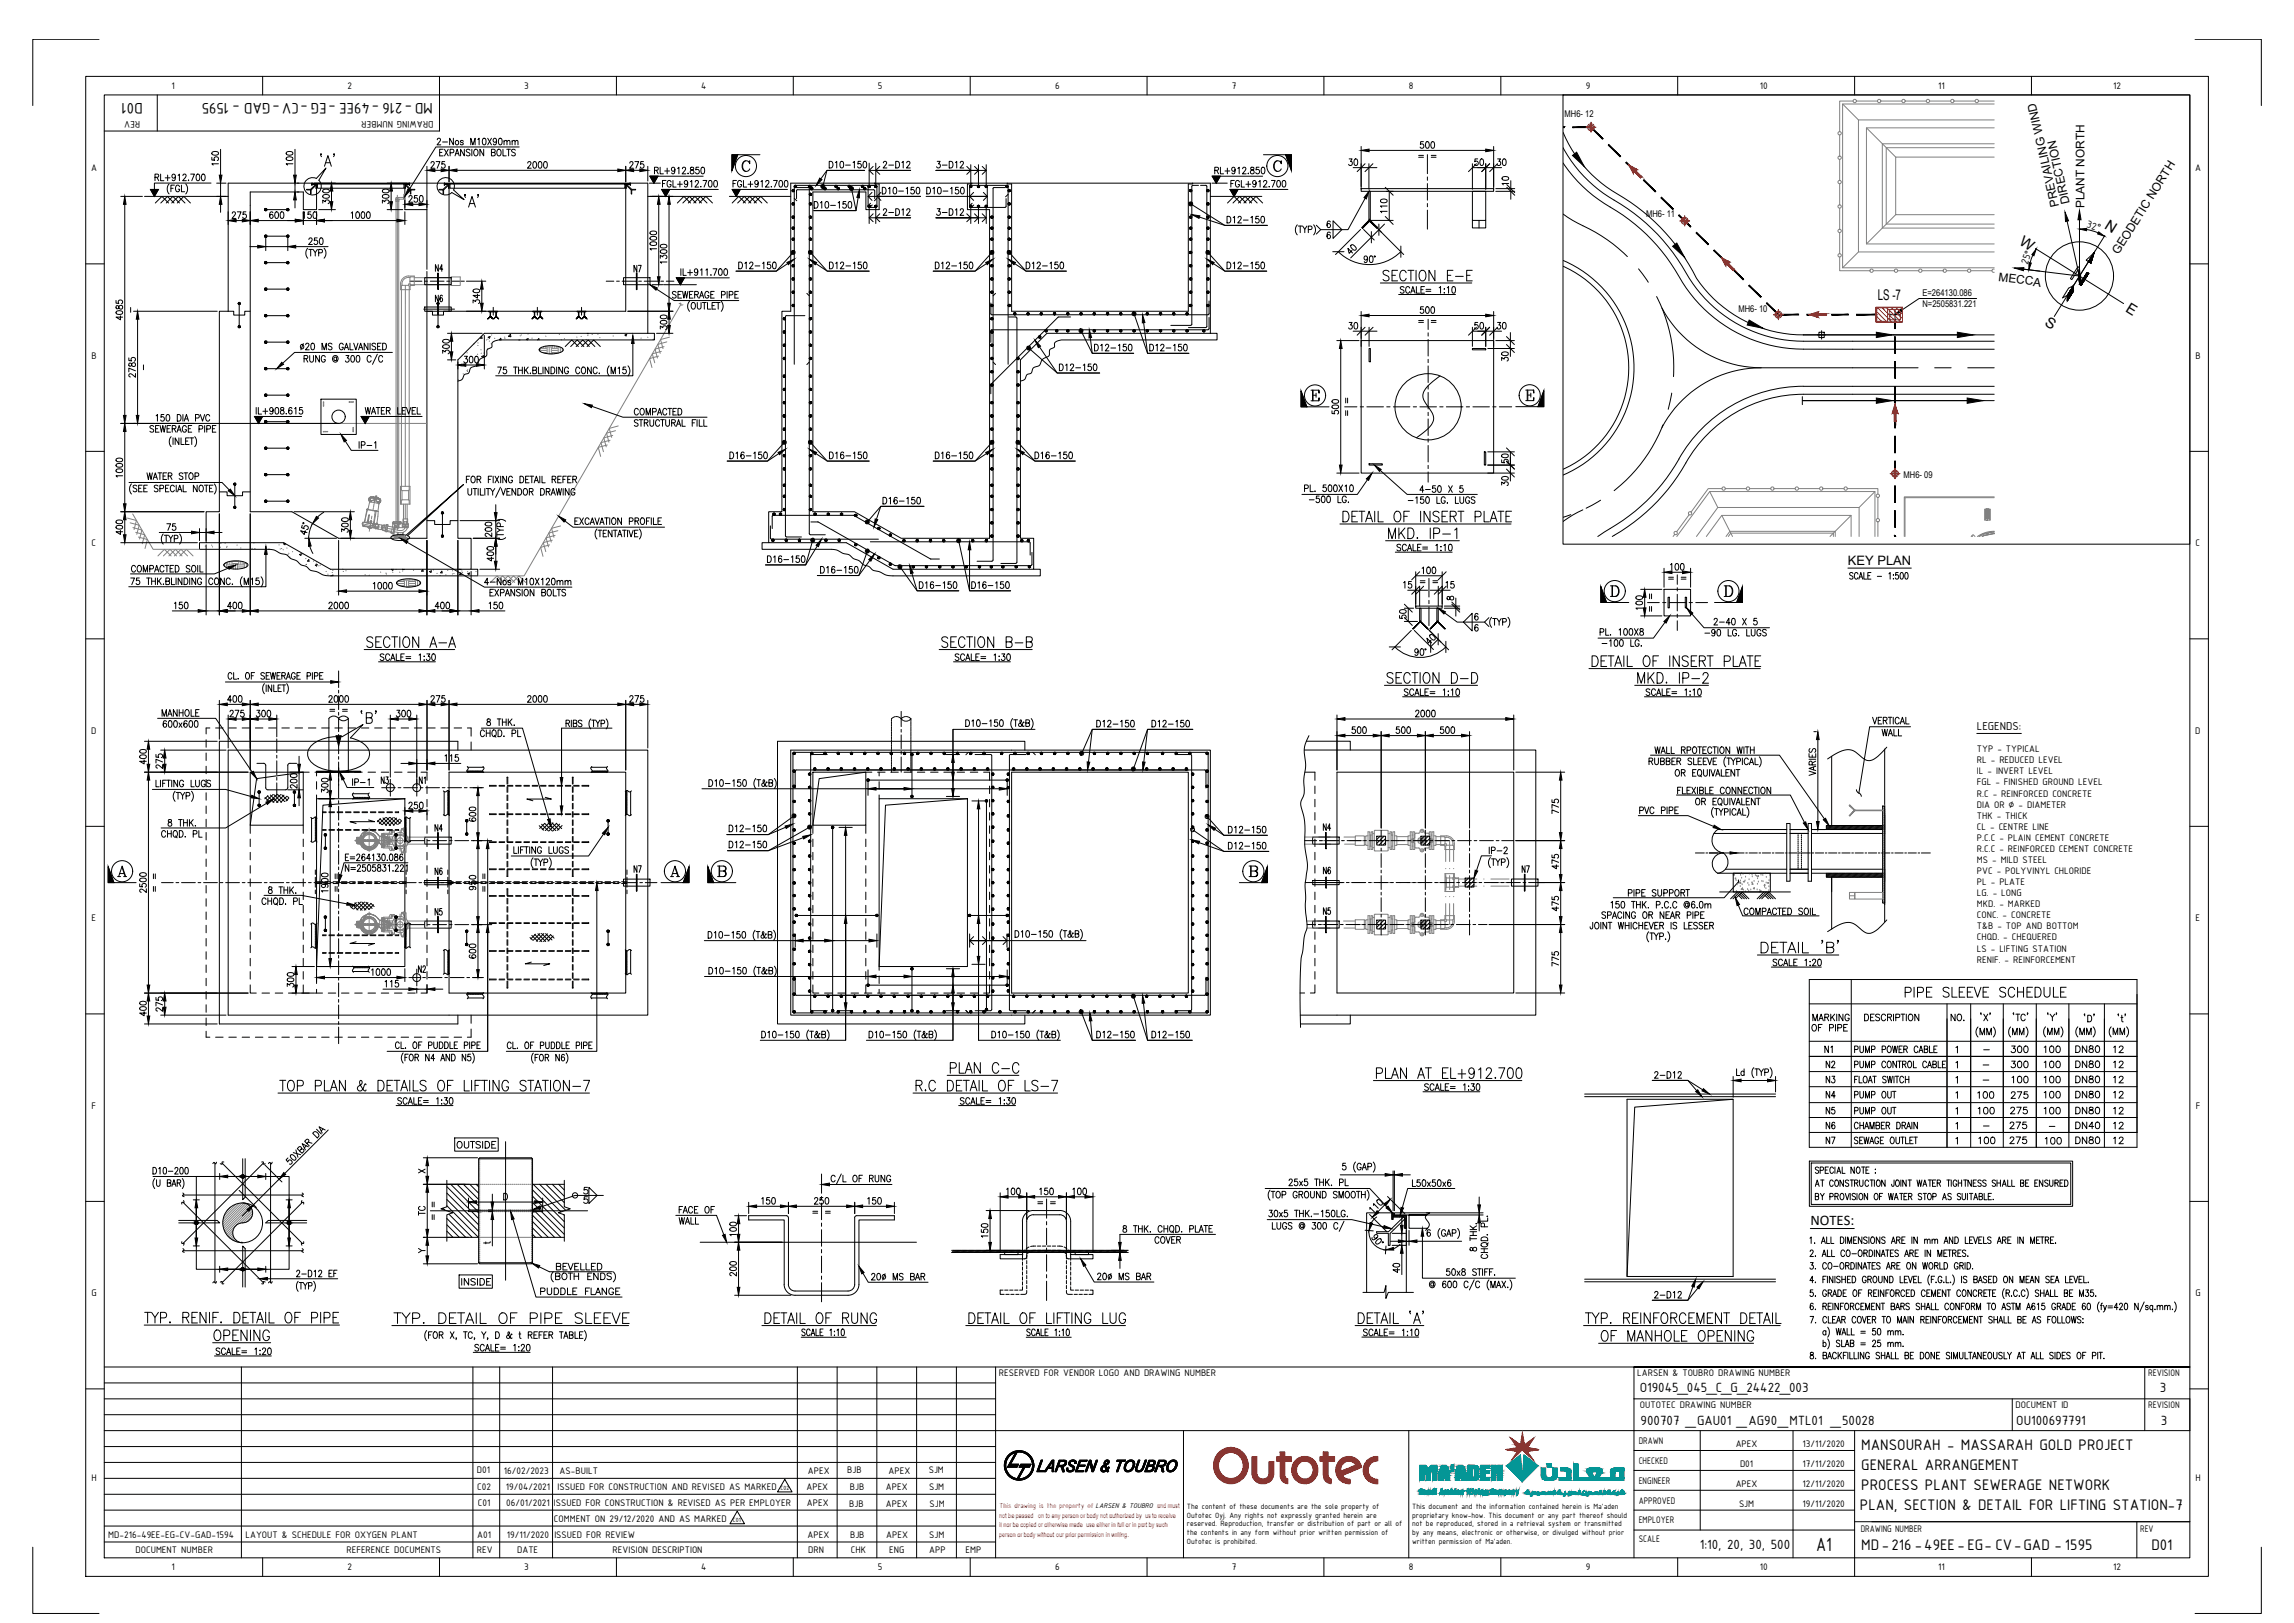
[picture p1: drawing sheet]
<svg xmlns="http://www.w3.org/2000/svg" width="1189mm" height="841mm" viewBox="0 0 1189 841" stroke-linecap="round" stroke-linejoin="round" font-family="sans-serif">
<defs><g id="words">
<text font-size="11" x="202" y="688">%%UTYP. DETAIL OF PIPE SLEEVE</text>
<text font-size="10.7" x="941" y="803">A1</text>
<g font-size="8.8">
<text x="986" y="518">PIPE SLEEVE SCHEDULE</text>
<text x="285" y="665">(BOTH ENDS)</text>
</g>
<g font-size="8.5">
<text x="74" y="53" transform="rotate(180 74 53)">D01</text>
<text x="224" y="53" transform="rotate(180 224 53)">MD-216 -49EE -EG -CV-GAD - 1595</text>
<text x="965" y="752">MANSOURAH - MASSARAH GOLD PROJECT</text>
<text x="965" y="762">GENERAL ARRANGEMENT</text>
<text x="965" y="772">PROCESS PLANT SEWERAGE NETWORK</text>
<text x="964" y="783">PLAN, SECTION &amp; DETAIL FOR LIFTING STATION-7</text>
<text x="965" y="803">MD-216 -49EE-EG- CV-GAD - 1595</text>
<text x="1115" y="803">D01</text>
</g>
<g font-size="7.7">
<text x="1090" y="118" transform="rotate(32 1090 118)">N</text>
<text x="1046" y="127" transform="rotate(32 1046 127)">W</text>
<text x="973" y="156">LS -7</text>
<text x="1101" y="161" transform="rotate(32 1101 161)">E</text>
<text x="1059" y="168" transform="rotate(32 1059 168)">S</text>
</g>
<text font-size="7.6" x="938" y="635">NOTES:</text>
<g font-size="7.5">
<text x="867" y="404">OR EQUIVALENT</text>
<text x="878" y="419">OR EQUIVALENT</text>
<text x="850" y="721">O19045_045_C_G_24422_003</text>
<text x="1119" y="721">3</text>
<text x="850" y="739">900707 _GAU01 _AG90_MTL01 _50028</text>
<text x="1045" y="739">OU100697791</text>
<text x="1120" y="739">3</text>
<text x="881" y="803">1:10, 20, 30, 500</text>
</g>
<g font-size="7.1">
<text x="429" y="88">D10-150</text>
<text x="457" y="88">2-D12</text>
<text x="484" y="88">3-D12</text>
<text x="79" y="95">RL+912.700</text>
<text x="338" y="91">RL+912.850</text>
<text x="629" y="91">RL+912.850</text>
<text x="457" y="113">2-D12</text>
<text x="484" y="113">3-D12</text>
<text x="635" y="117">D12-150</text>
<text x="225" y="142">N4</text>
<text x="328" y="142">N7</text>
<text x="352" y="144">IL+911.700</text>
<text x="382" y="140">D12-150</text>
<text x="429" y="140">D12-150</text>
<text x="484" y="140">D12-150</text>
<text x="531" y="140">D12-150</text>
<text x="635" y="140">D12-150</text>
<text x="225" y="158">N6</text>
<text x="566" y="183">D12-150</text>
<text x="595" y="183">D12-150</text>
<text x="548" y="193">D12-150</text>
<text x="132" y="216">IL+908.615</text>
<text x="188" y="216">WATER LEVEL</text>
<text x="328" y="216">COMPACTED</text>
<text x="328" y="222">STRUCTURAL FILL</text>
<text x="185" y="234">IP-1</text>
<text x="377" y="239">D16-150</text>
<text x="429" y="239">D16-150</text>
<text x="484" y="239">D16-150</text>
<text x="536" y="239">D16-150</text>
<text x="457" y="262">D16-150</text>
<text x="397" y="293">D16-150</text>
<text x="67" y="298">COMPACTED SOIL</text>
<text x="476" y="306">D16-150</text>
<text x="503" y="306">D16-150</text>
<text x="969" y="376">VERTICAL</text>
<text x="182" y="408">IP-1</text>
<text x="869" y="413">FLEXIBLE CONNECTION</text>
<text x="849" y="423">PVC PIPE</text>
<text x="377" y="432">D12-150</text>
<text x="636" y="433">D12-150</text>
<text x="377" y="441">D12-150</text>
<text x="636" y="441">D12-150</text>
<text x="178" y="447">E=264130.086</text>
<text x="230" y="454" transform="rotate(-90 230 454)">N6</text>
<text x="328" y="453">N7</text>
<text x="685" y="454">N6</text>
<text x="794" y="453" transform="rotate(-90 794 453)">N7</text>
<text x="843" y="466">PIPE SUPPORT</text>
<text x="230" y="476" transform="rotate(-90 230 476)">N5</text>
<text x="685" y="475">N5</text>
<text x="829" y="477">SPACING OR NEAR PIPE</text>
<text x="903" y="475">COMPACTED SOIL</text>
<text x="823" y="483">JOINT WHICHEVER IS LESSER</text>
<text x="216" y="505">N2</text>
<text x="939" y="530">MARKING</text>
<text x="966" y="530">DESCRIPTION</text>
<text x="1010" y="530">NO.</text>
<text x="568" y="539">D12-150</text>
<text x="596" y="539">D12-150</text>
<text x="938" y="536">OF PIPE</text>
<text x="945" y="547">N1</text>
<text x="960" y="547">PUMP POWER CABLE</text>
<text x="1041" y="547">300</text>
<text x="1059" y="547">100</text>
<text x="1095" y="547">12</text>
<text x="945" y="555">N2</text>
<text x="960" y="555">PUMP CONTROL CABLE</text>
<text x="1041" y="555">300</text>
<text x="1059" y="555">100</text>
<text x="1075" y="555">DN80</text>
<text x="1095" y="555">12</text>
<text x="945" y="562">N3</text>
<text x="1042" y="562">100</text>
<text x="1059" y="562">100</text>
<text x="1075" y="562">DN80</text>
<text x="1095" y="562">12</text>
<text x="1024" y="570">100</text>
<text x="1041" y="570">275</text>
<text x="1075" y="570">DN80</text>
<text x="945" y="579">N5</text>
<text x="960" y="579">PUMP OUT</text>
<text x="1024" y="579">100</text>
<text x="1041" y="579">275</text>
<text x="1059" y="579">100</text>
<text x="1075" y="579">DN80</text>
<text x="1095" y="579">12</text>
<text x="945" y="586">N6</text>
<text x="960" y="586">CHAMBER DRAIN</text>
<text x="1095" y="586">12</text>
<text x="236" y="596">OUTSIDE</text>
<text x="1059" y="594">100</text>
<text x="288" y="659">BEVELLED</text>
<text x="937" y="659">3. CO-ORDINATES ARE ON WORLD GRID.</text>
<text x="451" y="665">20 MS BAR</text>
<text x="238" y="667">INSIDE</text>
<text x="279" y="672">PUDDLE FLANGE</text>
<text x="857" y="674">2-D12</text>
</g>
<text font-size="6.7" x="958" y="293">KEY PLAN</text>
<g font-size="6.6">
<text x="343" y="98">FGL+912.700</text>
<text x="379" y="98">FGL+912.700</text>
<text x="456" y="102">D10-150</text>
<text x="479" y="102">D10-150</text>
<text x="637" y="98">FGL+912.700</text>
<text x="421" y="109">D10-150</text>
<text x="71" y="197" transform="rotate(-90 71 197)">2785</text>
<text x="424" y="298">D16-150</text>
<text x="568" y="378">D12-150</text>
<text x="596" y="378">D12-150</text>
<text x="974" y="382">WALL</text>
<text x="857" y="392">WALL RPOTECTION WITH</text>
<text x="197" y="407">N3</text>
<text x="222" y="407" transform="rotate(-90 222 407)">N1</text>
<text x="225" y="432">N4</text>
<text x="685" y="431">N4</text>
<text x="771" y="443">IP-2</text>
<text x="178" y="453">N=2505831.221</text>
<text x="77" y="464" transform="rotate(-90 77 464)">2500</text>
<text x="834" y="472">150 THK. P.C.C @6.0m</text>
<text x="1075" y="546">DN80</text>
<text x="857" y="560">2-D12</text>
<text x="945" y="570">N4</text>
<text x="960" y="570">PUMP OUT</text>
<text x="1059" y="570">100</text>
<text x="1095" y="570">12</text>
<text x="1041" y="586">275</text>
<text x="1075" y="586">DN40</text>
<text x="945" y="594">N7</text>
<text x="960" y="594">SEWAGE OUTLET</text>
<text x="1025" y="594">100</text>
<text x="1041" y="594">275</text>
<text x="1075" y="594">DN80</text>
<text x="1095" y="594">12</text>
<text x="940" y="609">SPECIAL NOTE :</text>
<text x="731" y="616">L50x50x6</text>
<text x="940" y="616">AT CONSTRUCTION JOINT WATER TIGHTNESS SHALL BE ENSURED</text>
<text x="937" y="652">2. ALL CO-ORDINATES ARE IN METRES.</text>
<text x="568" y="664">20 MS BAR</text>
<text x="415" y="693">SCALE 1:10</text>
<text x="531" y="693">SCALE 1:10</text>
<text x="937" y="705">8. BACKFILLING SHALL BE DONE SIMULTANEOUSLY AT ALL SIDES OF PIT.</text>
</g>
<text font-size="6.4" x="1024" y="378">LEGENDS:</text>
<g font-size="6.1">
<text x="1067" y="107" transform="rotate(-103 1067 107)">PREVAILING WIND</text>
<text x="1073" y="105" transform="rotate(-103 1073 105)">DIRECTION</text>
<text x="1080" y="108" transform="rotate(-90 1080 108)">PLANT NORTH</text>
<text x="1098" y="132" transform="rotate(-58 1098 132)">GEODETIC NORTH</text>
<text x="1036" y="146" transform="rotate(7 1036 146)">MECCA</text>
</g>
<g font-size="5.7">
<text x="1081" y="118" transform="rotate(16 1081 118)">32°</text>
<text x="1051" y="137" transform="rotate(-70 1051 137)">25°</text>
</g>
<g font-size="5.3">
<text x="89" y="46">1</text>
<text x="180" y="46">2</text>
<text x="272" y="46">3</text>
<text x="363" y="46">4</text>
<text x="455" y="46">5</text>
<text x="547" y="46">6</text>
<text x="638" y="46">7</text>
<text x="730" y="46">8</text>
<text x="822" y="46">9</text>
<text x="912" y="46">10</text>
<text x="1004" y="46">11</text>
<text x="1095" y="46">12</text>
<text x="73" y="63" transform="rotate(180 73 63)">REV</text>
<text x="225" y="63" transform="rotate(180 225 63)">DRAWING NUMBER</text>
<text x="47" y="89">A</text>
<text x="1138" y="89">A</text>
<text x="47" y="186">B</text>
<text x="1138" y="186">B</text>
<text x="47" y="283">C</text>
<text x="1138" y="283">C</text>
<text x="47" y="380">D</text>
<text x="1138" y="380">D</text>
<text x="1024" y="390">TYP - TYPICAL</text>
<text x="1024" y="396">RL - REDUCED LEVEL</text>
<text x="1024" y="401">IL - INVERT LEVEL</text>
<text x="1024" y="407">FGL - FINISHED GROUND LEVEL</text>
<text x="1024" y="413">R.C - REINFORCED CONCRETE</text>
<text x="1024" y="419">DIA OR ∅ - DIAMETER</text>
<text x="1024" y="424">THK - THICK</text>
<text x="1024" y="430">CL - CENTRE LINE</text>
<text x="1024" y="436">P.C.C - PLAIN CEMENT CONCRETE</text>
<text x="1024" y="441">R.C.C - REINFORCED CEMENT CONCRETE</text>
<text x="1024" y="447">MS - MILD STEEL</text>
<text x="1024" y="453">PVC - POLYVINYL CHLORIDE</text>
<text x="1024" y="459">PL - PLATE</text>
<text x="1024" y="464">LG. - LONG</text>
<text x="1024" y="470">MKD. - MARKED</text>
<text x="47" y="477">E</text>
<text x="1024" y="476">CONC. - CONCRETE</text>
<text x="1138" y="477">E</text>
<text x="1024" y="481">T&amp;B - TOP AND BOTTOM</text>
<text x="1024" y="487">CHQD. - CHEQUERED</text>
<text x="1024" y="493">LS - LIFTING STATION</text>
<text x="1024" y="499">RENIF. - REINFORCEMENT</text>
<text x="47" y="575">F</text>
<text x="1138" y="575">F</text>
<text x="47" y="672">G</text>
<text x="1138" y="672">G</text>
<text x="518" y="713">RESERVED FOR VENDOR LOGO AND DRAWING NUMBER</text>
<text x="849" y="713">LARSEN &amp; TOUBRO DRAWING NUMBER</text>
<text x="1113" y="713">REVISION</text>
<text x="850" y="730">OUTOTEC DRAWING NUMBER</text>
<text x="1045" y="730">DOCUMENT ID</text>
<text x="1113" y="730">REVISION</text>
<text x="849" y="748">DRAWN</text>
<text x="900" y="750">APEX</text>
<text x="934" y="750">13/11/2020</text>
<text x="849" y="759">CHECKED</text>
<text x="902" y="760">D01</text>
<text x="934" y="760">17/11/2020</text>
<text x="47" y="768">H</text>
<text x="247" y="764">D01</text>
<text x="261" y="764">16/02/2023</text>
<text x="290" y="764">AS-BUILT</text>
<text x="419" y="764">APEX</text>
<text x="439" y="763">BJB</text>
<text x="460" y="764">APEX</text>
<text x="481" y="764">SJM</text>
<text x="1138" y="768">H</text>
<text x="247" y="772">C02</text>
<text x="262" y="772">19/04/2021</text>
<text x="289" y="772">ISSUED FOR CONSTRUCTION AND REVISED AS MARKED</text>
<text x="418" y="772">APEX</text>
<text x="440" y="772">BJB</text>
<text x="459" y="772">APEX</text>
<text x="481" y="772">SJM</text>
<text x="849" y="769">ENGINEER</text>
<text x="900" y="771">APEX</text>
<text x="934" y="771">12/11/2020</text>
<text x="849" y="779">APPROVED</text>
<text x="248" y="780">C01</text>
<text x="262" y="780">06/01/2021</text>
<text x="287" y="780">ISSUED FOR CONSTRUCTION &amp; REVISED AS PER EMPLOYER</text>
<text x="418" y="781">APEX</text>
<text x="440" y="781">BJB</text>
<text x="459" y="781">APEX</text>
<text x="482" y="781">SJM</text>
<text x="901" y="781">SJM</text>
<text x="934" y="781">19/11/2020</text>
<text x="287" y="789">COMMENT ON 29/12/2020 AND AS MARKED</text>
<text x="849" y="789">EMPLOYER</text>
<text x="56" y="797">MD-216-49EE-EG-CV-GAD-1594</text>
<text x="127" y="797">LAYOUT &amp; SCHEDULE FOR OXYGEN PLANT</text>
<text x="247" y="797">A01</text>
<text x="263" y="797">19/11/2020</text>
<text x="287" y="797">ISSUED FOR REVIEW</text>
<text x="419" y="797">APEX</text>
<text x="441" y="797">BJB</text>
<text x="459" y="797">APEX</text>
<text x="482" y="797">SJM</text>
<text x="964" y="794">DRAWING NUMBER</text>
<text x="1109" y="794">REV</text>
<text x="849" y="799">SCALE</text>
<text x="70" y="805">DOCUMENT NUMBER</text>
<text x="180" y="805">REFERENCE DOCUMENTS</text>
<text x="247" y="805">REV</text>
<text x="268" y="805">DATE</text>
<text x="317" y="805">REVISION DESCRIPTION</text>
<text x="419" y="805">DRN</text>
<text x="441" y="805">CHK</text>
<text x="461" y="805">ENG</text>
<text x="482" y="805">APP</text>
<text x="500" y="805">EMP</text>
<text x="89" y="814">1</text>
<text x="180" y="814">2</text>
<text x="272" y="814">3</text>
<text x="363" y="814">4</text>
<text x="455" y="814">5</text>
<text x="547" y="814">6</text>
<text x="638" y="814">7</text>
<text x="730" y="814">8</text>
<text x="822" y="814">9</text>
<text x="912" y="814">10</text>
<text x="1004" y="814">11</text>
<text x="1095" y="814">12</text>
</g>
<g font-size="4.9">
<text x="691" y="125" transform="rotate(-90 691 125)">6 6</text>
<text x="90" y="276" transform="rotate(-90 90 276)">75</text>
<text x="767" y="328" transform="rotate(-90 767 328)">6 6</text>
<text x="216" y="631">TC</text>
</g>
<g font-size="4.8">
<text x="811" y="61">MH6- 12</text>
<text x="853" y="113">MH6- 11</text>
<text x="996" y="153">E=264130.086</text>
<text x="901" y="162">MH6- 10</text>
<text x="996" y="159">N=2505831.221</text>
<text x="987" y="247">MH6- 09</text>
</g>
<g font-size="4.3">
<text x="615" y="782">The content of these documents are the sole property of</text>
<text x="732" y="782">This document and the information contained herein is Ma'aden</text>
<text x="615" y="786">Outotec Oyj. Any rights not expressly granted herein are</text>
<text x="615" y="791">reserved. Reproduction, transfer or distribution of part or all of</text>
<text x="732" y="786">proprietary know-how. This document or any part thereof should</text>
<text x="732" y="791">not be reproduced, stored in a retrieval system or transmitted</text>
<text x="615" y="796">the contents in any form without prior written permission of</text>
<text x="732" y="796">by any means, electronic or otherwise, or divulged without prior</text>
<text x="615" y="800">Outotec is prohibited.</text>
<text x="732" y="800">written permission of Ma'aden.</text>
</g>
<text font-size="3.8" fill="#f00" x="518" y="782">This drawing is the property of LARSEN &amp; TOUBRO and must</text>
<g font-size="3.5" fill="#f00">
<text x="518" y="787">not be passed on to any person or body not authorized by us to receive</text>
<text x="518" y="792">it nor be copied or otherwise made use either in full or in part by such</text>
<text x="518" y="796">person or body without our prior permission in writing.</text>
</g>
<g font-size="3.4">
<text x="405" y="772">C02</text>
<text x="380" y="789">C01</text>
</g>
<g font-size="2.6">
<text x="1027" y="545">-</text>
<text x="1027" y="553">-</text>
<text x="1027" y="561">-</text>
<text x="1027" y="585">-</text>
<text x="1061" y="585">-</text>
</g>
</g></defs>
<!-- layer: _TITLEBLOCK -->
<g fill="#000" stroke="#000" stroke-width=".52">
<path d="M1070 110l2 4-2 1zM1078 109v5h-1zM1078 119l3-1v2zM1052 136h1l-2 4zM1055 129l-1 4-1-1zM1088 120l3 2-4-1zM1044 139h5v1zM1075 148v3h-2zM1078 146h2l-1 1zM1082 141v1h-1z"/>
<path d="M1085 131l-1 5h-2zM1082 136h2z"/>
<path d="M1072 153l-1 3zM1072 153h1l-2 3z"/>
<path d="M1073 151v2l2-2zM1073 151v2h-1z"/>
<path d="M1078 146v1h1zM1078 147h1v1z"/>
<path d="M1078 142v2zM1078 142v2h-1z"/>
<path d="M1077 144l1 2v-2zM1077 144l1 2z"/>
<path d="M1081 142l-1 4 2-4zM1081 142l-1 4h-2z"/>
<circle cx="1085" cy="131" r=".1"/>
<circle cx="1078" cy="143" r=".1"/>
<circle cx="1080" cy="144" r=".1"/>
</g>
<g fill="none" stroke="#000" stroke-width=".52">
<path d="M1071 115l7 28M1078 109v34M1081 119l6 2M1044 139l34 4M1049 139l8 2M1053 132l-1 4M1055 129l46 28M1081 135l4-4-1 5zM1082 136h.1M1083 135l-1 1M1083 135v1v-1M1083 135v1"/>
<path d="M1083 134v2M1083 136v-1v1M1083 134l1 2M1083 136v-2v2M1084 136l-1-2 1 2M1084 133v2M1084 133v2zM1084 135l-1-1 1 1M1084 135v-1v1M1084 135v-2v2M1084 133v1M1084 134v-1v1"/>
<path d="M1084 132l1 1M1085 133h-1h1M1085 132v1M1085 133l-1-1 1 1M1085 133v-1v1M1085 132h.1M1085 131h.1M1091 122l-26 42M1071 156h.1M1071 155h1h-1M1071 155l1 1M1071 154l1 1-1-1"/>
<path d="M1071 153l1 2-1-1M1071 154l1 1M1072 156h-1M1072 153v2v-2M1072 153v2M1072 153v1M1072 152v2v-2M1072 152v2zM1072 155v-2v2M1072 152l1 2M1072 154v-2v2M1072 151l1 3"/>
<path d="M1073 151v2M1073 154l-1-2 1 2M1073 151v2v-2M1073 153l-1-2 1 2M1073 153v-2v2M1073 150l1 2-1-2M1073 150l1 3M1073 150l1 2M1074 152l-1-2 1 2M1074 149v2M1074 149v2v-2M1074 152v-2v2"/>
<path d="M1074 149l1 2M1074 151v-2v3M1074 149l1 1M1074 151v-2v2M1074 148l1 2M1074 148l1 1M1074 148l1 1-1-1M1075 151l-1-2 1 2M1075 150l-1-1 1 1M1075 148v1l-1-1M1075 148h.1M1075 148l-3 1-3 5 3-1-1 3"/>
<path d="M1075 148v3l-4 5M1077 144l1 4M1077 143l1 5M1077 145l1 3M1078 143l1 5-1-5M1078 145v3M1078 143l1 5M1078 143v5M1078 146v1v-1M1078 147h.1M1078 146v1M1078 143h.1"/>
<path d="M1078 147l1 1M1078 143v3M1078 143v2M1078 142v1M1078 145v1M1078 143v1M1078 144v-1v1M1078 144v-1v2M1078 145v-2v2M1078 145h.1M1078 146v-3l1 4M1078 146v-7l-1-1-4 6 1 1 3-5 1 7"/>
<path d="M1078 146l1 1M1079 146v1v-1M1079 146v1M1079 147v-1v1M1079 146v1zM1079 147h.1M1079 146v-1v2M1079 145l1 1M1079 145l1 1zM1079 146v-1l1 1M1080 146l-1-1v1M1080 146l-1-1 1 1"/>
<path d="M1080 145v1M1080 144v2M1080 144h.1M1080 146v-1v1M1080 144v1v-1M1080 144v1M1080 145v-1v1M1080 145h.1M1080 143l1 2-1-2M1080 143l1 1zM1080 143l1 2M1080 143l1 1"/>
<path d="M1081 143v1l-1-1M1081 143v1M1081 142v2zM1081 142v2M1081 144v-1v1M1081 142v1zM1081 144v-2v2M1081 143v-1v1M1081 142l1 1M1082 143l-1-1 1 1M1082 141v2v-2M1082 143l-1-1v1"/>
<path d="M1082 141v2M1082 141v1M1082 141l-4 5M1082 141v1zM1082 142v-1v1M1082 142h.1M1082 142l-3 6M407 767l3 6h-7zM382 783l4 7h-8z"/>
<circle cx="1078" cy="143" r="18"/>
</g>
<!-- layer: CVL_DIM -->
<g fill="none" stroke="#000" stroke-width=".52">
<path d="M110 79a1.7 1.7 0 0 1 2-1 1.7 1.7 0 0 1 1 2 1.7 1.7 0 0 1-2 1 1.7 1.7 0 0 1-1-2zM114 77v14M148 79a1.7 1.7 0 0 1 2-1 1.7 1.7 0 0 1 2 2 1.7 1.7 0 0 1-2 1 1.7 1.7 0 0 1-2-2zM153 77v14M227 72h1l-2 3h2M228 79h1M229 74h3M230 77h-2v4h2M230 77l2 4M232 77l-2 4M233 79h2v-1l-2-1v4M235 72v3l-2-3v3"/>
<path d="M236 80h2M240 73h-1v1l1 1h-1M241 77v4l-2-4v4M244 78l-1-1-1 1 2 2-1 1-1-1M244 75v-3l1 3 1-3v3M245 77v4M246 78a1.6 1.6 0 0 1 2 1 1.6 1.6 0 0 1-2 2v-2zM248 72v3M250 72a1.5 1.5 0 0 1 2 1 1.5 1.5 0 0 1-2 2v-1zM251 77v4l-2-4v4M253 72l2 3M255 79h1l1-1-2-1v4l2-1-1-1"/>
<path d="M255 72l-2 3M257 73a.9 .9 0 0 1-1 0 .9 .9 0 0 1 0-1 .9 .9 0 0 1 1 0v3h-1M258 78v-1a1.6 1.6 0 0 1 2 2 1.6 1.6 0 0 1-2 2l-1-2zM259 72a1.5 1.5 0 0 1 1 1 1.5 1.5 0 0 1-1 2l-1-1zM261 77v4h1M261 73h2v2M261 73v2M263 77h2M263 73h1v2M264 77v4M265 73h2v2M265 73v2"/>
<path d="M267 73h1v2M267 78l-1-1-1 1 2 2-1 1-1-1M269 76h-43l-14 22M705 76v22M710 78h60M738 73h-2v2a1.1 1.1 0 0 1 2 0 1.1 1.1 0 0 1 0 1 1.1 1.1 0 0 1-2 0M739 74a1.5 1.5 0 0 1 2 1 1.5 1.5 0 0 1-2 2v-2zM742 74a1.7 1.7 0 0 1 2 1 1.7 1.7 0 0 1-1 2l-1-1zM774 76v22M88 95a4 4 0 0 0 0 5M89 98h1M90 96h-1v3"/>
<path d="M93 97a1.1 1.1 0 0 0-1-1 1.1 1.1 0 0 0-1 1v1a1.1 1.1 0 0 0 1 1 1.1 1.1 0 0 0 1-1h-1M94 96v3h2M96 95a4 4 0 0 1 0 5M110 82v1h1a1.1 1.1 0 0 1 0-2 1.1 1.1 0 0 1 2 1 1.1 1.1 0 0 1 0 1M112 95h5M113 85h-3v1M114 95v7M148 82a1.7 1.7 0 0 1 2-1 1.7 1.7 0 0 1 2 2 1.7 1.7 0 0 1-2 0 1.7 1.7 0 0 1-2-1zM152 85h-4l1 1M153 95v4M154 95h1M154 99h1"/>
<path d="M163 95h11M164 92a5 5 0 0 0-7 4 5 5 0 0 0 7 5 5 5 0 0 0 1-8l4-6-5 5M167 98a1.7 1.7 0 0 1 2 0 1.7 1.7 0 0 1 2 2 1.7 1.7 0 0 1-2 0 1.7 1.7 0 0 1-2-2zM172 99v6M198 98a1.7 1.7 0 0 1 2 0 1.7 1.7 0 0 1 1 2 1.7 1.7 0 0 1-2 0 1.7 1.7 0 0 1-1-2zM201 95h10M203 99v6M221 86v54M223 85l1-1h1l-2 3h2M225 88h4M226 84h2l-1 3M228 93a5 5 0 0 1 6 0 5 5 0 0 1 1 5l6 5-7-3a5 5 0 0 1-6 0 5 5 0 0 1 0-7z"/>
<path d="M230 84h-1v1a1.1 1.1 0 0 1 2 0 1.1 1.1 0 0 1-1 2 1.1 1.1 0 0 1-1-1M233 86v8M236 81l1-4 1 4M237 88h83M273 85l1-1h1l-2 3h2M277 84a1.5 1.5 0 0 1 1 1 1.5 1.5 0 0 1-1 2l-1-1zM279 84a1.5 1.5 0 0 1 2 1 1.5 1.5 0 0 1-2 2v-1zM282 84a1.5 1.5 0 0 1 2 1 1.5 1.5 0 0 1-2 2v-1zM324 86v8M326 85l1-1h1l-2 3h2M328 88h4M329 84h2l-1 3"/>
<path d="M333 84h-1v1a1.1 1.1 0 0 1 2 0 1.1 1.1 0 0 1-1 2 1.1 1.1 0 0 1-1-1M336 86v8M448 88h-19l-4 5M450 85v12M453 95h51M454 85v12M503 85v12M507 85v12M511 85v12M522 95h96M699 82h2l-1 2a1 1 0 0 1 1 1 1 1 0 0 1-2 0M701 87h13"/>
<path d="M702 83a1.5 1.5 0 0 1 2 1 1.5 1.5 0 0 1-2 2v-2zM709 85v13M718 99h4M720 99v15M735 81h3M742 81h2M763 87h15M763 85v13M766 82h-2v2a1.1 1.1 0 0 1 2 0 1.1 1.1 0 0 1 0 1 1.1 1.1 0 0 1-2 0M767 83a1.5 1.5 0 0 1 2 1 1.5 1.5 0 0 1-2 2v-2zM770 85v13M775 99h10"/>
<path d="M775 98h10M776 82h2l-1 2a1.1 1.1 0 0 1 1 1 1.1 1.1 0 0 1-2 0M779 92a1.7 1.7 0 0 1 2-1 1.7 1.7 0 0 1 1 2 1.7 1.7 0 0 1-2 1 1.7 1.7 0 0 1-1-2zM779 83a1.5 1.5 0 0 1 2 1 1.5 1.5 0 0 1-2 2v-2zM782 95h-4l1 1M783 94v9M63 102h11M65 106v109M112 102h5M114 106v4M118 110v6M120 111l1-1h1l-2 3h2"/>
<path d="M122 114h4M123 110h2l-1 3M127 110h-1v1a1.1 1.1 0 0 1 1 0 1.1 1.1 0 0 1 0 2 1.1 1.1 0 0 1-1 0M130 110v6M134 114h19M141 110a1.7 1.7 0 0 0-1 2 1.7 1.7 0 0 0 1 1 1 1 0 0 0 0-1 1 1 0 0 0-1 0M143 110a1.5 1.5 0 0 1 1 1 1.5 1.5 0 0 1-1 2l-1-1zM146 110a1.5 1.5 0 0 1 1 1 1.5 1.5 0 0 1-1 2l-1-1zM153 104v4M157 110h1v3M157 114h7M157 110v6"/>
<path d="M161 110h-1v1a1.1 1.1 0 0 1 1 0 1.1 1.1 0 0 1 0 2 1.1 1.1 0 0 1-2 0M163 110a1.7 1.7 0 0 1 1 1 1.7 1.7 0 0 1-1 2h-1zM164 110v6M165 109h9M167 105v-1l2 1a1 1 0 0 1 1-1 1 1 0 0 1 0 2M167 101a1.7 1.7 0 0 1 2 0 1.7 1.7 0 0 1 2 1 1.7 1.7 0 0 1-2 1 1.7 1.7 0 0 1-2-2zM168 114h38M182 110h1v3M185 110a1.5 1.5 0 0 1 1 1 1.5 1.5 0 0 1-1 2l-1-1zM188 110a1.5 1.5 0 0 1 1 1 1.5 1.5 0 0 1-1 2l-1-1zM190 110a1.5 1.5 0 0 1 2 1 1.5 1.5 0 0 1-2 2v-1zM198 105v-1l1 1a1.1 1.1 0 0 1 2-1 1.1 1.1 0 0 1 0 2"/>
<path d="M198 101a1.7 1.7 0 0 1 2 0 1.7 1.7 0 0 1 1 1 1.7 1.7 0 0 1-2 1 1.7 1.7 0 0 1-1-2zM201 109h8M210 104v4M210 110v6M212 102v-1l2 1-2 3h2M214 106h3M216 101h-1v2a1.1 1.1 0 0 1 1 0 1.1 1.1 0 0 1 0 1 1.1 1.1 0 0 1-1 0M218 101a1.6 1.6 0 0 1 1 2 1.6 1.6 0 0 1-1 2l-1-2zM337 102h12M341 106v37M347 106v51M445 102l-1 7h-22"/>
<path d="M450 107v9M454 107v9M503 107v9M507 107v9M511 107v9M622 112l13 5h22M672 117a4 4 0 0 0 0 5M673 117h2M674 117v4M675 117l1 2v2M677 117l-1 2M678 119h2v-2h-2v4"/>
<path d="M681 117a4 4 0 0 1 0 5M682 117l2 2-2 2M691 114l4 5-4 5zM705 119l-13 13M707 119l5 5M707 103l-8 16h-15M711 114h11M711 115l5 5M714 119l13 13M716 104a1.7 1.7 0 0 1 2-1 1.7 1.7 0 0 1 1 2 1.7 1.7 0 0 1-2 0 1.7 1.7 0 0 1-1-1zM718 116l-18 18M719 110h-4h1"/>
<path d="M719 107h-4h1M129 128h5M138 123v7M138 128h11M149 123v7M153 128h17M159 129a4 4 0 0 0 0 5M160 129h2M160 124l1-1 1 1-2 3h2M161 129v4M162 129l1 2v2M164 123h-1v2a1.1 1.1 0 0 1 1 0 1.1 1.1 0 0 1 0 1 1.1 1.1 0 0 1-1 0"/>
<path d="M164 129l-1 2M165 131h2v-2h-2v4M166 123a1.7 1.7 0 0 1 2 2 1.7 1.7 0 0 1-1 2l-1-1zM168 129a4 4 0 0 1 0 5M337 126a1.7 1.7 0 0 1 2-1 1.7 1.7 0 0 1 1 2 1.7 1.7 0 0 1-2 0 1.7 1.7 0 0 1-1-1zM337 123a1.7 1.7 0 0 1 2-1 1.7 1.7 0 0 1 1 2 1.7 1.7 0 0 1-2 1 1.7 1.7 0 0 1-1-2zM337 120a1.7 1.7 0 0 1 2-1 1.7 1.7 0 0 1 1 2 1.7 1.7 0 0 1-2 1 1.7 1.7 0 0 1-1-2zM340 129h-3l1 1M342 134v-2l2 1a1 1 0 0 1 1-1 1 1 0 0 1 0 2M342 130a1.7 1.7 0 0 1 2-1 1.7 1.7 0 0 1 1 2 1.7 1.7 0 0 1-2 1 1.7 1.7 0 0 1-1-2zM342 127a1.7 1.7 0 0 1 2-1 1.7 1.7 0 0 1 1 2 1.7 1.7 0 0 1-2 1 1.7 1.7 0 0 1-1-2zM346 136h-4h1"/>
<path d="M408 137l-6 4h-21M423 137l6 4h21M511 137l-6 4h-21M526 137l6 4h21M629 137l6 4h21M694 130a23 23 0 0 0 32 0M700 127a2.1 2.1 0 0 1 3 3 2.1 2.1 0 0 1-3-3zM701 130l-2 1v-2l2 2M709 134a1.1 1.1 0 0 1-2 1 1 1 0 0 1 0-2h1a1.7 1.7 0 0 1 1 1 1.7 1.7 0 0 1-2 2M710 133a1.6 1.6 0 0 1 2 1 1.6 1.6 0 0 1-2 2v-1zM60 156v1h2a1.1 1.1 0 0 1 0-1 1.1 1.1 0 0 1 1 0 1.1 1.1 0 0 1 0 1M60 158v2h1a1.3 1.3 0 0 1 1-2 1.3 1.3 0 0 1 2 1 1.1 1.1 0 0 1-2 1 1.1 1.1 0 0 1-1-1z"/>
<path d="M68 159v3M124 157v12M227 157v12M242 146h10M245 157v-2l1 1a1.1 1.1 0 0 1 2-1 1.1 1.1 0 0 1 0 2M245 150a1.7 1.7 0 0 1 2 0 1.7 1.7 0 0 1 1 1 1.7 1.7 0 0 1-2 1 1.7 1.7 0 0 1-1-2zM247 152v2l-2-1h4M250 150v7M338 148h5M340 150l9 6h34M350 152v-1l-2 1 2 1v1h-2M351 153h1"/>
<path d="M353 151h-2v3h2M354 151v3l1-3 1 3 1-3M357 156a4 4 0 0 0 0 5M357 153h1M359 157a1.6 1.6 0 0 1 1 2 1.6 1.6 0 0 1-1 1l-1-1zM359 151h-2v3h2M360 153l2-1v-1h-2v3M361 153l1 1M361 157v2l1 1h1v-3M363 154l1-3 1 3M363 153h1M364 157h2"/>
<path d="M365 157v3M367 157v3h1M367 152a1.1 1.1 0 0 0-1-1 1.1 1.1 0 0 0-1 1v1a1.1 1.1 0 0 0 1 1 1.1 1.1 0 0 0 1-1M368 153h1M369 158h1M370 151h-2v3h2M371 157h-2v3h2M371 157h2M372 157v3M374 156a4 4 0 0 1 0 5M374 153h2v-2h-2v3M377 151v3"/>
<path d="M378 153h2v-2h-2v3M381 153h1M383 151h-2v3h2M725 153h29M728 149h-1h-1v1l2 1-1 1-1-1M731 149a1.1 1.1 0 0 0-2 0 1.1 1.1 0 0 0-1 1v1a1.1 1.1 0 0 0 1 1 1.1 1.1 0 0 0 2-1M731 152l1-3 1 3M732 151h1M734 149v3h2M736 150h2M738 159h-2v1a1.1 1.1 0 0 1 2 0 1.1 1.1 0 0 1 0 2 1.1 1.1 0 0 1-2 0M738 149h-2v3h2"/>
<path d="M739 150h3M739 151h3M739 159a1.5 1.5 0 0 1 2 2 1.5 1.5 0 0 1-2 1v-1zM742 159a1.7 1.7 0 0 1 2 1 1.7 1.7 0 0 1-1 2h-1zM746 149h1v3M749 150h.1M749 152h.1M750 149h1v3M753 149a1.7 1.7 0 0 1 2 1 1.7 1.7 0 0 1-1 2l-1-1zM60 161h2h1a1.5 1.5 0 0 1-1 2 1.5 1.5 0 0 1-2-2zM62 164v2l-2-2h4M69 161h44"/>
<path d="M71 165v50M118 161h3v2h6v-2h3M157 178l-1 3M158 179l1-1a.9 .9 0 0 1 1 0 1 1 0 0 1 0 2l-2 1h2M161 178h1a1.7 1.7 0 0 1 1 2 1.7 1.7 0 0 1-2 1zM172 178h-1h-1l2 2-1 1h-1M178 179a1.1 1.1 0 0 0-1-1 1.1 1.1 0 0 0-1 1v1a1.1 1.1 0 0 0 1 1 1.1 1.1 0 0 0 1-1h-1M181 178v3h2M183 178l1 3 2-3M191 178v3l-2-3v3M192 178v3M195 178h-1h-1l2 2-1 1h-1"/>
<path d="M196 179h1M197 178h-1v3h1M198 178a1.7 1.7 0 0 1 2 2 1.7 1.7 0 0 1-2 1zM221 161h3v2h6v-2h3M230 179a1.7 1.7 0 0 1 2-1 1.7 1.7 0 0 1 1 2 1.7 1.7 0 0 1-2 1 1.7 1.7 0 0 1-1-2zM230 176a1.7 1.7 0 0 1 2 0 1.7 1.7 0 0 1 1 1 1.7 1.7 0 0 1-2 1 1.7 1.7 0 0 1-1-2zM232 173h18M234 177v5M242 161h10M250 174v1h-1zM251 174v17M253 175l1-1v1z"/>
<path d="M260 175v1h-1zM265 173v1h-2zM273 176l1-1-1 1M279 176v-1v1M304 173h1M324 174l1-1-1 1zM325 161h24M328 178v17h-71M340 173h9M342 170v-1l2 1a1 1 0 0 1 1-1 1 1 0 0 1 0 2M342 166a1.7 1.7 0 0 1 2 0 1.7 1.7 0 0 1 1 2 1.7 1.7 0 0 1-2 0 1.7 1.7 0 0 1-1-2zM342 164a1.7 1.7 0 0 1 2-1 1.7 1.7 0 0 1 1 2 1.7 1.7 0 0 1-2 0 1.7 1.7 0 0 1-1-1z"/>
<path d="M347 165v4M539 180l9 13h22M565 175l1 8h22M593 167l2 16h21M693 176h11M699 167h2l-1 1a1.1 1.1 0 0 1 1 2 1 1 0 0 1-2 0M701 172h13M702 167a1.5 1.5 0 0 1 2 2 1.5 1.5 0 0 1-2 1v-1zM705 161v18M710 163h60M710 170v9M735 166h3"/>
<path d="M735 167h3M742 166h2M742 167h2M763 170v9M763 172h15M766 167h-2v2a1.1 1.1 0 0 1 2 0 1.1 1.1 0 0 1 0 1 1.1 1.1 0 0 1-2 0M767 167a1.5 1.5 0 0 1 2 2 1.5 1.5 0 0 1-2 1v-1zM770 170v9M774 161v18M775 176h10M776 167h2l-1 1a1.1 1.1 0 0 1 1 2 1.1 1.1 0 0 1-2 0M779 167a1.5 1.5 0 0 1 2 2 1.5 1.5 0 0 1-2 1v-1z"/>
<path d="M783 172v13M74 189v3M158 186h1v-2h-1v4M159 186l1 2M160 184v3l1 1 1-1v-3M166 184v4l-2-4v4M167 181v-3l1 3 1-3v3M169 185a1.1 1.1 0 0 0-2-1 1.1 1.1 0 0 0 0 2 1.1 1.1 0 0 0 1 2 1.1 1.1 0 0 0 1-2h-1M174 186v-1a.9 .9 0 0 0-1 1 .9 .9 0 0 0 1 1v-1M174 185v2a1.5 1.5 0 0 0 1-2 1.5 1.5 0 0 0-2-1 1.5 1.5 0 0 0-1 2 1.5 1.5 0 0 0 1 2 1.5 1.5 0 0 0 2-1M178 181l2-3 1 3M179 180h1"/>
<path d="M179 184h2l-1 2a1.1 1.1 0 0 1 1 1 1.1 1.1 0 0 1-2 0M182 184a1.6 1.6 0 0 1 2 2 1.6 1.6 0 0 1-2 1v-1zM185 184a1.7 1.7 0 0 1 2 2 1.7 1.7 0 0 1-1 2l-1-1zM186 181l1-3 1 3M186 180h2M192 185a1.1 1.1 0 0 0-1-1 1.1 1.1 0 0 0-1 2 1.1 1.1 0 0 0 1 2 1.1 1.1 0 0 0 1-1M196 184l-3 5M198 185a1.1 1.1 0 0 0-1-1 1.1 1.1 0 0 0-1 2 1.1 1.1 0 0 0 1 2 1.1 1.1 0 0 0 1-1M203 183h-50l-7 5M229 183v-1h2a1.1 1.1 0 0 1 1 0 1.1 1.1 0 0 1 0 1M232 186h4M237 188v3"/>
<path d="M238 189h1v1zM241 185h1l-1 1a1.1 1.1 0 0 1 1 2 1.1 1.1 0 0 1-2-1M241 189h6M244 185a1.5 1.5 0 0 1 1 1 1.5 1.5 0 0 1-1 2l-1-1zM246 185a1.5 1.5 0 0 1 2 1 1.5 1.5 0 0 1-2 2v-1zM250 185l1-1-1 1zM252 185h-1M252 185h.1M258 190h2l-2 4M262 190h-1v2a1.1 1.1 0 0 1 1 0 1.1 1.1 0 0 1 0 1 1.1 1.1 0 0 1-1 0M266 190h2M267 190v4"/>
<path d="M269 190v4M269 192h2M271 190v4M272 190v4M273 192l1 2M274 190l-2 3M275 193h.1M276 192h2v-2h-2v4l2-1-1-1M279 190v4h2M280 181l3-2h3a7 7 0 0 1 6 2 11 11 0 0 1-12 1l-1-1zM281 190v4M284 190v4l-1-4v4"/>
<path d="M286 190a1.8 1.8 0 0 1 2 2 1.8 1.8 0 0 1-2 2zM288 190v4M292 190v4l-2-4v4M295 191a1.1 1.1 0 0 0-2-1 1.1 1.1 0 0 0 0 2 1.1 1.1 0 0 0 1 2 1.1 1.1 0 0 0 1-2h-1M300 191a1.1 1.1 0 0 0-1-1 1.1 1.1 0 0 0-1 2 1.1 1.1 0 0 0 1 2 1.1 1.1 0 0 0 1-1M302 190a1.7 1.7 0 0 1 2 2 1.7 1.7 0 0 1-2 2l-1-2zM306 190v4l-2-4v4M309 191a1.1 1.1 0 0 0-1-1 1.1 1.1 0 0 0-1 2 1.1 1.1 0 0 0 1 2 1.1 1.1 0 0 0 1-1M311 193h.1M316 190a4 4 0 0 0 0 5M317 194v-4l1 4 1-4v4M320 191l1-1v4"/>
<path d="M324 190h-1v2a1.1 1.1 0 0 1 1 0 1.1 1.1 0 0 1 0 1 1.1 1.1 0 0 1-1 0M325 190a4 4 0 0 1 0 5M695 181v60M746 195a19 19 0 0 0-8 9l-1 1a14 14 0 0 0 5 8 7 7 0 0 1-3 10l-5 4M771 181h14M778 187v-2l2 1a1.1 1.1 0 0 1 1-1 1.1 1.1 0 0 1 0 2M778 183a1.7 1.7 0 0 1 2-1 1.7 1.7 0 0 1 2 2 1.7 1.7 0 0 1-2 1 1.7 1.7 0 0 1-2-2zM63 219h38M81 215h1v3M85 215h-1l-1 1a1.1 1.1 0 0 1 2 0 1.1 1.1 0 0 1 0 2 1.1 1.1 0 0 1-2 0M86 215a1.5 1.5 0 0 1 2 2 1.5 1.5 0 0 1-2 1v-1zM92 215a1.7 1.7 0 0 1 2 2 1.7 1.7 0 0 1-2 1z"/>
<path d="M95 215v3M95 218l2-3 1 3M96 217h1M101 217l2-1v-1h-2v3M104 215l1 3 1-3M109 216a1.1 1.1 0 0 0-2-1 1.1 1.1 0 0 0 0 1v1a1.1 1.1 0 0 0 0 1 1.1 1.1 0 0 0 2-1M307 211l16 5h43M690 213v1h2a1.1 1.1 0 0 1 0-1 1.1 1.1 0 0 1 1 0 1.1 1.1 0 0 1 0 2M690 210a1.7 1.7 0 0 1 2 0 1.7 1.7 0 0 1 2 1 1.7 1.7 0 0 1-2 1 1.7 1.7 0 0 1-2-2zM690 207a1.7 1.7 0 0 1 2 0 1.7 1.7 0 0 1 2 2 1.7 1.7 0 0 1-2 0 1.7 1.7 0 0 1-2-2zM697 206v3M697 213v2"/>
<path d="M698 206v3M698 213v2M60 238l2-1 1 1a1.5 1.5 0 0 1-1 1 1.5 1.5 0 0 1-2-1zM65 224v37M80 221h-1h-1l2 2-1 1-1-1M81 222h1M82 221h-1v3h1M83 221l1 3v-3l1 3 1-3M87 222h1M88 221h-1v3h1M89 226a4 4 0 0 0 0 5M89 222h2v-1h-2v3"/>
<path d="M90 227v3M90 222l1 2M92 224l1-3 1 3M92 223h2M93 227v3l-2-3v3M94 227v3h1M96 229h1M97 221a1.1 1.1 0 0 0-2 0 1.1 1.1 0 0 0 0 1v1a1.1 1.1 0 0 0 1 1 1.1 1.1 0 0 0 1-1h-1M98 222h1M98 227h-2v3h2M98 227h2M99 221h-1v3h1"/>
<path d="M99 227v3M101 226a4 4 0 0 1 0 5M103 222h2v-1h-2v3M106 221v3M107 222h2v-1h-2v3M110 222h1M112 221h-2v3h2M179 229l3 4h14M404 235l-6 4h-21M423 235l6 4h21M511 235l-6 4h-21M530 235l6 4h21"/>
<path d="M771 234h14M778 238v2h2a1.1 1.1 0 0 1 0-2 1.1 1.1 0 0 1 1 0 1.1 1.1 0 0 1 0 2M778 236a1.7 1.7 0 0 1 2-1 1.7 1.7 0 0 1 2 2 1.7 1.7 0 0 1-2 0 1.7 1.7 0 0 1-2-1zM783 234v15M60 243a1.7 1.7 0 0 1 2 0 1.7 1.7 0 0 1 1 1l-2 1zM60 241a1.7 1.7 0 0 1 2-1 1.7 1.7 0 0 1 1 2 1.7 1.7 0 0 1-2 0 1.7 1.7 0 0 1-1-1zM64 247h-4h1M67 250h48l4 4M68 251a4 4 0 0 0 0 5M71 252l-1-1-1 1v1l2 1-1 1-1-1M72 253h1M74 251h-2v4h2"/>
<path d="M75 253h1M76 245l1 3 1-3v3l1-3M76 251h-1v4h1M79 248l1-3 2 3M80 247h1M82 252l-1-1-1 1v1l2 1-1 1-1-1M82 245h2M83 253h2v-1l-2-1v4M83 245v3M85 247h1M86 253h1M86 245h-1v3h1"/>
<path d="M87 247h2v-2h-2v3M88 251h-2v4h2M88 247l1 1M90 252a1.1 1.1 0 0 0-1-1 1.1 1.1 0 0 0-1 2v1a1.1 1.1 0 0 0 1 1 1.1 1.1 0 0 0 1-1M91 251v4M92 255l1-4 1 4M92 254h2M95 246l-1-1-1 1 2 1-1 1h-1M95 251v4h2M95 245h2M96 245v3M98 245a1.6 1.6 0 0 1 2 2 1.6 1.6 0 0 1-2 1v-1z"/>
<path d="M101 247h2v-2h-2v3M102 251v4l-2-4v4M104 252v-1a1.6 1.6 0 0 1 1 2 1.6 1.6 0 0 1-1 2l-1-1zM106 251h2M107 251v4M109 253h1M110 251h-1v4h1M111 251a4 4 0 0 1 0 5M114 255h4v2h8v-2h4M122 251v12M242 248h1M242 253v3l1 1 1-1v-3"/>
<path d="M243 247h-1v3M245 247a1.6 1.6 0 0 1 1 2 1.6 1.6 0 0 1-1 1l-1-1zM245 253h2M246 253v4M247 248h2v-1h-2v3M248 253v4M248 248l1 2M249 253v4h2M251 253v4M252 253h2M253 253v4M253 248h1"/>
<path d="M254 253l1 2v2M255 247h-2v3M256 247v3M256 253l-1 2M257 247l2 3M259 247l-2 3M259 252l-2 6M259 247v3M260 253l1 4 1-4M263 247v3l-2-3v3M263 255h1M264 253h-1v4h1"/>
<path d="M266 248a1.1 1.1 0 0 0-2-1 1.1 1.1 0 0 0-1 1v1a1.1 1.1 0 0 0 2 1 1.1 1.1 0 0 0 1-1h-1M267 253v4l-2-4v4M268 253a1.7 1.7 0 0 1 2 2 1.7 1.7 0 0 1-2 2zM269 247a1.7 1.7 0 0 1 2 1 1.7 1.7 0 0 1-2 2zM271 254l1-1a1.6 1.6 0 0 1 1 2 1.6 1.6 0 0 1-1 1l-1-1zM272 248h2M274 247h-2v3h2M274 255h2v-2h-2v4M275 247h2M275 255l1 2M276 247v3M277 250l1-3 1 3"/>
<path d="M277 249h2M280 247v3M280 253a1.7 1.7 0 0 1 2 2 1.7 1.7 0 0 1-2 2zM281 247v3h2M283 255h2v-2h-2v4M284 255l1 2M286 257l1-4 1 4M286 255h1M286 248h2v-1h-2v3M287 248l1 2M288 253l1 4 1-4v4l1-4M289 248h1"/>
<path d="M291 247h-2v3h2M292 248h1M292 253v4M294 247h-2v3M294 248h1M295 253v4l-2-4v4M296 247h-2v3h2M297 248h2v-1h-2v3M298 248l1 2M298 254a1.1 1.1 0 0 0-1-1 1.1 1.1 0 0 0-1 1v1a1.1 1.1 0 0 0 1 2 1.1 1.1 0 0 0 1-2h-1M676 253h2v-1l-2-1v4M679 259h2"/>
<path d="M679 251v4h2M681 254h.1M684 257h-2v1a1.1 1.1 0 0 1 2 1 1.1 1.1 0 0 1 0 1 1.1 1.1 0 0 1-2 0M685 257a1.6 1.6 0 0 1 2 2 1.6 1.6 0 0 1-2 1v-1zM687 251h-1v2a1.1 1.1 0 0 1 1 0 1.1 1.1 0 0 1 0 1 1.1 1.1 0 0 1-1 0M688 257a1.6 1.6 0 0 1 2 2 1.6 1.6 0 0 1-2 1v-1zM689 251a1.6 1.6 0 0 1 1 2 1.6 1.6 0 0 1-1 2l-1-2zM691 251a1.6 1.6 0 0 1 2 2 1.6 1.6 0 0 1-2 2zM693 245h11M693 257v3h2M694 251l2 4M696 251l-2 4"/>
<path d="M697 252l1-1v4M698 258a1.1 1.1 0 0 0-2-1 1.1 1.1 0 0 0 0 1v1a1.1 1.1 0 0 0 1 1 1.1 1.1 0 0 0 1-1h-1M700 251a1.6 1.6 0 0 1 1 2 1.6 1.6 0 0 1-1 2zM709 249l-6 7h-28M715 244l14 12h37M730 259h2M734 258v-1v4M738 257h-2v2a1.1 1.1 0 0 1 2 0 1.1 1.1 0 0 1 0 1 1.1 1.1 0 0 1-2 0M738 254h-2l1-2v3M739 254h2M739 258a1.5 1.5 0 0 1 2 1 1.5 1.5 0 0 1-2 2v-2zM744 252h-2v1a1.1 1.1 0 0 1 2 0 1.1 1.1 0 0 1 0 2 1.1 1.1 0 0 1-2-1"/>
<path d="M745 257v4h1M745 252a1.6 1.6 0 0 1 2 1 1.6 1.6 0 0 1-2 2v-1zM749 258a1.1 1.1 0 0 0-1-1 1.1 1.1 0 0 0-1 2v1a1.1 1.1 0 0 0 1 1 1.1 1.1 0 0 0 1-1h-1M751 252l2 3M753 252l-2 3M754 257v4h2M757 257v3v1l1-1 1-3M758 252h-1v1a1.1 1.1 0 0 1 1 0 1.1 1.1 0 0 1 0 2 1.1 1.1 0 0 1-2-1M762 258a1.1 1.1 0 0 0-2-1 1.1 1.1 0 0 0 0 2v1a1.1 1.1 0 0 0 1 1 1.1 1.1 0 0 0 1-1h-1M764 258v-1l-2 1 1 1 1 1v1l-2-1M771 245h14M771 241h14"/>
<path d="M778 251v-1l2 1a1.1 1.1 0 0 1 1-1 1.1 1.1 0 0 1 0 2M778 247a1.7 1.7 0 0 1 2 0 1.7 1.7 0 0 1 2 1 1.7 1.7 0 0 1-2 1 1.7 1.7 0 0 1-2-2zM60 273a1.7 1.7 0 0 1 2-1 1.7 1.7 0 0 1 1 2h-2zM60 270a1.7 1.7 0 0 1 2-1 1.7 1.7 0 0 1 1 2 1.7 1.7 0 0 1-2 1 1.7 1.7 0 0 1-1-2zM62 275v2l-2-1h4M63 265h43M65 269v8M83 276h16M85 277a4 4 0 0 0 0 5M86 277v4M87 277l1 2v2M90 277l-2 2"/>
<path d="M90 279h2v-1l-2-1v4M91 271h-1l-1 2a1.1 1.1 0 0 1 2 0 1.1 1.1 0 0 1 0 1 1.1 1.1 0 0 1-2 0M93 277a4 4 0 0 1 0 5M103 274v6M103 276h4M107 274v6M111 276h4M114 266v53M130 266v53M152 265h32M157 272l-1 1 2 1a1.1 1.1 0 0 1 0-2 1.1 1.1 0 0 1 2 1 1.1 1.1 0 0 1-1 1M158 279h16"/>
<path d="M158 275v2l-2-2 3 1M162 271l-2 4v4M168 265l-3 3M177 279h7M177 276v-2l1 1a1.1 1.1 0 0 1 2-1 1 1 0 0 1 0 2M177 272a1.7 1.7 0 0 1 2-1 1.7 1.7 0 0 1 1 2 1.7 1.7 0 0 1-2 0 1.7 1.7 0 0 1-1-1zM177 269a1.7 1.7 0 0 1 2-1 1.7 1.7 0 0 1 1 2 1.7 1.7 0 0 1-2 1 1.7 1.7 0 0 1-1-2zM182 269v6M203 278l3-1h4l30-26-29 27h1a2.8 2.8 0 0 1-4 2h-1a5 5 0 0 1-4-2zM221 270h4v2h8v-2h4M229 266v12M238 270h21"/>
<path d="M245 279h14M252 274a1.7 1.7 0 0 1 2-1 1.7 1.7 0 0 1 1 2 1.7 1.7 0 0 1-2 1 1.7 1.7 0 0 1-1-2zM252 271a1.7 1.7 0 0 1 2-1 1.7 1.7 0 0 1 1 2 1.7 1.7 0 0 1-2 1 1.7 1.7 0 0 1-1-2zM255 276v2l-3-2-1 1 1 1M257 279a4 4 0 0 0 5 0M257 270a4 4 0 0 1 5 0M257 262v4M257 270v9M257 277h4M257 276v2M257 274l2 1M259 273v-2h-1l-1 2h4"/>
<path d="M261 275h-2l-2 1M293 270l4 3h47M479 262h-23l-2 7M699 260h.1M750 261h.1M63 281h39M68 300h2l-2 3M72 300h-1v1a1.1 1.1 0 0 1 1 0 1.1 1.1 0 0 1 0 2 1.1 1.1 0 0 1-1-1M77 300v3M79 300v3M81 300v3M82 300v3"/>
<path d="M84 300l-2 2M89 300v3h2M91 300v3M94 300v3l-2-3v3M95 300a1.7 1.7 0 0 1 2 1 1.7 1.7 0 0 1-2 2zM98 300v3M101 300v3l-2-3v3M107 282v37M112 300a1.6 1.6 0 0 1 1 1 1.6 1.6 0 0 1-1 2l-1-1zM116 300v3l-2-3v3M116 292l3-1h3a7 7 0 0 1 6 2 11 11 0 0 1-11 1l-1-1zM118 294l-7 3h-43"/>
<path d="M126 299a4 4 0 0 0 0 5M134 300h-1v1a1.1 1.1 0 0 1 1 0 1.1 1.1 0 0 1 0 2 1.1 1.1 0 0 1-1-1M135 299a4 4 0 0 1 0 5M138 287v17h-71M148 282h-1h1M155 287h1v1zM160 290v1h-1zM161 283l1 4M163 293h1zM172 298h1h-1M175 280v28M203 295l1 1v-1"/>
<path d="M209 295h.1M211 281l40 23h45M219 295v1h-1zM221 280v39M223 296h1l-1 1zM229 296v1h-1zM237 280v39M238 295h1M239 297v1h-1zM242 297h1v1zM244 296v23M249 295h10"/>
<path d="M253 286a1.7 1.7 0 0 1 2 0 1.7 1.7 0 0 1 1 1 1.7 1.7 0 0 1-2 1 1.7 1.7 0 0 1-1-2zM253 284a1.7 1.7 0 0 1 2-1 1.7 1.7 0 0 1 1 2 1.7 1.7 0 0 1-2 0 1.7 1.7 0 0 1-1-1zM255 289v2l-3-2h4M257 283v8M260 300v3l-2-3v3M275 300a1.6 1.6 0 0 1 2 1 1.6 1.6 0 0 1-2 2v-1zM277 300l2 3M279 300l-2 3M286 300a1.6 1.6 0 0 1 2 1 1.6 1.6 0 0 1-2 2v-1zM424 283l-6 10h-21M451 290l-6 8h-21M473 297l2 9h22"/>
<path d="M502 285v21h22M723 286h30M726 282h-1h-1v1l2 1v1h-2M729 283a1.1 1.1 0 0 0-1-1 1.1 1.1 0 0 0-1 1v1a1.1 1.1 0 0 0 1 1 1.1 1.1 0 0 0 1 0M729 285l2-3 1 3M730 284h1M732 282v3h2M734 296v18M734 298h13M735 284h1M736 282h-1v3h1M737 294h1v3"/>
<path d="M737 284h3M740 294a1.5 1.5 0 0 1 1 2 1.5 1.5 0 0 1-1 1l-1-1zM743 294a1.7 1.7 0 0 1 1 2 1.7 1.7 0 0 1-1 1l-1-1zM744 283l1-1v3M747 283h.1M747 285h.1M747 296v18M748 283l1-1v3M751 282a1.7 1.7 0 0 1 2 2 1.7 1.7 0 0 1-2 1zM862 294v10M865 299h2M866 293v-1v3"/>
<path d="M866 297h6M868 292a1.5 1.5 0 0 1 2 2 1.5 1.5 0 0 1-2 1v-1zM871 292a1.5 1.5 0 0 1 2 2 1.5 1.5 0 0 1-2 1v-1zM871 299h3M876 294v10M79 301h2M82 301l2 2M85 303h.1M86 301h2v-1h-2v3h2v-1l-1-1M89 317h14M90 313l1-1v3M94 312h-1v2a1.1 1.1 0 0 1 1 0 1.1 1.1 0 0 1 0 1 1.1 1.1 0 0 1-1 0"/>
<path d="M96 312a1.5 1.5 0 0 1 1 2 1.5 1.5 0 0 1-1 1v-1zM104 300a1.1 1.1 0 0 0-1 0 1.1 1.1 0 0 0-1 1v1a1.1 1.1 0 0 0 1 1 1.1 1.1 0 0 0 1-1M107 317h7M110 300a1.1 1.1 0 0 0-1 0 1.1 1.1 0 0 0-1 1v1a1.1 1.1 0 0 0 1 1 1.1 1.1 0 0 0 1-1M118 317h8M119 300a1.1 1.1 0 0 0-1 0 1.1 1.1 0 0 0-1 1v1a1.1 1.1 0 0 0 1 1 1.1 1.1 0 0 0 1-1M120 314h-2l1-2v3M120 303h.1M121 312a1.5 1.5 0 0 1 2 2 1.5 1.5 0 0 1-2 1v-1zM124 312a1.5 1.5 0 0 1 1 2 1.5 1.5 0 0 1-1 1v-1zM127 303v-3l1 3 1-3v3M130 300h1v3"/>
<path d="M134 317h83M170 313l1-1 1 1-2 2h2M174 312a1.5 1.5 0 0 1 1 2 1.5 1.5 0 0 1-1 1l-1-1zM176 312a1.5 1.5 0 0 1 2 2 1.5 1.5 0 0 1-2 1v-1zM179 312a1.7 1.7 0 0 1 2 2 1.7 1.7 0 0 1-1 1h-1zM180 306h37M193 302h1v3M196 302a1.5 1.5 0 0 1 2 2 1.5 1.5 0 0 1-2 1v-1zM199 302a1.5 1.5 0 0 1 2 2 1.5 1.5 0 0 1-2 1zM202 302a1.5 1.5 0 0 1 1 2 1.5 1.5 0 0 1-1 1l-1-1zM206 301l3-1h3a7 7 0 0 1 6 2 11 11 0 0 1-12 1v-1zM225 317h8"/>
<path d="M228 314h-2l1-2v3M229 312a1.5 1.5 0 0 1 1 2 1.5 1.5 0 0 1-1 1l-1-1zM231 312a1.5 1.5 0 0 1 2 2 1.5 1.5 0 0 1-2 1v-1zM237 317h7M248 317h14M253 302h-2l2-2v3M254 313v-1v3M254 307h1M254 302h3M256 305h-2v4h2M256 305l2 4M258 312h-2v2a1.1 1.1 0 0 1 2 0 1.1 1.1 0 0 1-1 1 1.1 1.1 0 0 1-1 0"/>
<path d="M258 305l-2 4M259 312a1.5 1.5 0 0 1 2 2 1.5 1.5 0 0 1-2 1v-1zM259 307h2v-1l-2-1v4M262 309l1-4 1 4M262 308h2M265 301h-1h-1l2 1v1h-2M267 305v4l-2-4v4M269 303v-3l1 3 1-3v3M270 306l-1-1-1 1 2 2-1 1-1-1M271 305v4M272 306v-1a1.6 1.6 0 0 1 2 2 1.6 1.6 0 0 1-2 2v-1zM272 300h1v3"/>
<path d="M277 305v4l-2-4v4M281 300v3M281 307h1v-1l-1-1v4l2-1-1-1M283 300h1h1l-2 3h2M284 306v-1a1.6 1.6 0 0 1 2 2 1.6 1.6 0 0 1-2 2v-1zM287 305v4h1M289 301h1v2M289 301v2M289 305h2M290 305v4M290 301h1h1v2M293 301h1v2"/>
<path d="M293 301v2M293 306h-2v1h2v1l-1 1-1-1M294 301h2v2M725 319v1l2 1a1.1 1.1 0 0 1 0-2 1.1 1.1 0 0 1 1 0 1.1 1.1 0 0 1 0 2M725 316a1.7 1.7 0 0 1 2 0 1.7 1.7 0 0 1 2 1 1.7 1.7 0 0 1-2 1 1.7 1.7 0 0 1-2-2zM727 302l1-1v4M728 315h5M730 306h10M730 315v7M731 301h-1v2a1.1 1.1 0 0 1 1 0 1.1 1.1 0 0 1 0 1 1.1 1.1 0 0 1-1 0M736 304v10M736 301h3"/>
<path d="M736 302h3M741 306h11M743 301h2M743 302h2M745 304v10M749 315h8M749 314h8M749 318l6 4h14M749 302l1-1v4M750 309v2h1a1.3 1.3 0 0 1 1-2 1.3 1.3 0 0 1 1 1 1.1 1.1 0 0 1-1 1 1.1 1.1 0 0 1-1-2zM753 301h-1v2a1.1 1.1 0 0 1 1 0 1.1 1.1 0 0 1 0 1 1.1 1.1 0 0 1-1 0M754 310v9"/>
<path d="M763 318v9l-5-5zM773 320a4 4 0 0 0 0 5M781 320a4 4 0 0 1 0 5M848 312a1.7 1.7 0 0 1 2-1 1.7 1.7 0 0 1 1 2 1.7 1.7 0 0 1-2 1 1.7 1.7 0 0 1-1-2zM848 309a1.7 1.7 0 0 1 2-1 1.7 1.7 0 0 1 1 2 1.7 1.7 0 0 1-2 1 1.7 1.7 0 0 1-1-2zM850 305h11M850 319h11M851 315h-3v1M852 309v6M855 308v2M855 314v3M856 308v2"/>
<path d="M856 314v3M865 300h2M871 300h3M877 318l6 7h34M199 339h-1h-1l2 2-1 1h-1M202 340a1.1 1.1 0 0 0-1-1 1.1 1.1 0 0 0-1 1v1a1.1 1.1 0 0 0 1 1 1.1 1.1 0 0 0 1-1M205 339v3h2M210 339h-2v3h2M217 339h1v3M221 339h2l-1 1a1.1 1.1 0 0 1 1 2 1 1 0 0 1-2 0M224 339a1.6 1.6 0 0 1 2 2 1.6 1.6 0 0 1-2 1v-1zM497 339h-1h-1l2 2-1 1h-1"/>
<path d="M500 340a1.1 1.1 0 0 0-1-1 1.1 1.1 0 0 0-1 1v1a1.1 1.1 0 0 0 1 1 1.1 1.1 0 0 0 1-1M503 339v3h2M508 339h-2v3h2M515 339h1v3M519 339h2l-1 1a1.1 1.1 0 0 1 1 2 1 1 0 0 1-2 0M522 339a1.6 1.6 0 0 1 2 2 1.6 1.6 0 0 1-2 1v-1zM723 335a19 19 0 0 0 26 0M728 322h7M731 327l-10 10M733 327l10 10M735 337v1a1 1 0 0 1-2 0 .9 .9 0 0 1 1-1 .9 .9 0 0 1 1 0v2h-2M736 336a1.6 1.6 0 0 1 2 2 1.6 1.6 0 0 1-2 1v-1z"/>
<path d="M737 323l14 14M741 329a1.7 1.7 0 0 1 2 1 1.7 1.7 0 0 1 0 2l-1-1zM742 332l-2 1-1-2 3 2M745 331l-4 4M772 320l-3 2 3 3M774 321h2M775 321v3M776 321l1 1v2M778 321l-1 1M779 322h1v-1h-1v3M829 328l2-1v-1h-2v3M830 333h3"/>
<path d="M832 326v3h2M834 332l1-1v4M835 329h.1M837 332a1.6 1.6 0 0 1 1 1 1.6 1.6 0 0 1-1 2v-2zM839 326h1v3M840 332a1.6 1.6 0 0 1 1 1 1.6 1.6 0 0 1-1 2l-1-2zM842 326a1.5 1.5 0 0 1 1 1 1.5 1.5 0 0 1-1 2l-1-1zM845 326a1.7 1.7 0 0 1 1 1 1.7 1.7 0 0 1-1 2h-1zM845 331v4h2M847 326l2 3M849 326l-2 3M849 332a1.1 1.1 0 0 0-1-1 1.1 1.1 0 0 0-1 2v1a1.1 1.1 0 0 0 1 1 1.1 1.1 0 0 0 1-1"/>
<path d="M850 326v1a1.9 1.9 0 0 1 2 2h-1a1.1 1.1 0 0 1-1-1 1.1 1.1 0 0 1 1-1v-1zM851 335h.1M863 322l-6 9h-29M884 328h2M888 321l1-1 1 1-2 3h2M889 327v1a1 1 0 0 1-2 0 .9 .9 0 0 1 0-1 1 1 0 0 1 2 0l-1 2h-1M890 326a1.7 1.7 0 0 1 2 2 1.7 1.7 0 0 1-1 2l-1-1zM891 322h3M896 326v4h1M897 323h-2l1-3v4M898 321a1.5 1.5 0 0 1 1 1 1.5 1.5 0 0 1-1 2l-1-2zM900 327a1.1 1.1 0 0 0-1-1 1.1 1.1 0 0 0-1 1v1a1.1 1.1 0 0 0 1 2 1.1 1.1 0 0 0 1-2h-1"/>
<path d="M901 329h.1M903 320l2 4M905 320l-2 4M905 326v4h2M908 326v3v1l2-1v-3M910 320h-1v2a1.1 1.1 0 0 1 1 0 1.1 1.1 0 0 1 0 1 1.1 1.1 0 0 1-1 0M913 327a1.1 1.1 0 0 0-2-1 1.1 1.1 0 0 0 0 1v1a1.1 1.1 0 0 0 1 2 1.1 1.1 0 0 0 1-2h-1M915 327l-1-1v1l1 1v1v1l-2-1M117 353h54M120 349a1 1 0 0 0-1 0 1 1 0 0 0-1 1v1a1 1 0 0 0 1 1 1 1 0 0 0 1-1M121 349v3h2M123 352h.1"/>
<path d="M128 349a1.6 1.6 0 0 1 1 1 1.6 1.6 0 0 1-1 2l-1-1zM130 350h1M132 349h-2v3M137 349h-1h-1v1h2a1 1 0 0 1 0 2 1.1 1.1 0 0 1-2-1M137 354a4 4 0 0 0 0 5M138 350h1M138 355v3M140 349h-2v3h2M140 349l1 3v-3l1 3 1-3M141 355v3l-2-3v3M142 355v3h1M144 350h1"/>
<path d="M144 357h1M145 349h-1v3h1M146 355h-2v3h2M146 350h2v-1h-2v3M146 355h2M147 350l1 2M147 355v3M148 352l1-3 2 3M149 354a4 4 0 0 1 0 5M149 351h1M153 349a1 1 0 0 0-1 0 1 1 0 0 0-1 1v1a1 1 0 0 0 1 1 1 1 0 0 0 1-1h-1M154 350h1"/>
<path d="M156 349h-2v3h2M159 350h2v-1h-2v3M162 349v3M163 350h2v-1h-2v3M166 350h1M167 349h-1v3h1M196 343h30M202 342l2-3 1 3M203 341h1M208 340h1M210 341h3M210 340h3"/>
<path d="M220 340h.1M220 342h.1M494 343h30M500 342l2-3 1 3M501 341h1M506 340h1M508 341h3M508 340h3M518 340h.1M518 342h.1M730 357h-1h-1l2 2-1 1h-1M733 358a1.1 1.1 0 0 0-2-1 1.1 1.1 0 0 0 0 1v1a1.1 1.1 0 0 0 0 1 1.1 1.1 0 0 0 2 0"/>
<path d="M734 359h1M736 357v3h2M738 359h2M740 357h-2v3h2M741 358h3M741 359h3M748 358l1-1v3M751 358h.1M752 358l1-1v3M755 357a1.5 1.5 0 0 1 1 2 1.5 1.5 0 0 1-1 1l-1-1zM855 357h-1h-1l2 2-1 1h-1M858 358a1.1 1.1 0 0 0-1-1 1.1 1.1 0 0 0-1 1v1a1.1 1.1 0 0 0 1 1 1.1 1.1 0 0 0 1 0"/>
<path d="M859 359h1M861 357v3h2M864 359h1M866 357h-2v3h2M866 358h3M866 359h3M873 358l1-1v3M876 358h.1M877 358l1-1v3M880 357h1a1.7 1.7 0 0 1 1 2 1.7 1.7 0 0 1-2 1v-1zM82 372h30l19 28M84 371v-3l1 3 1-3v3"/>
<path d="M86 374a1.7 1.7 0 0 0-2 1 1.7 1.7 0 0 0 1 2 1.1 1.1 0 0 0 2-1 1 1 0 0 0-1-1 1 1 0 0 0-1 1M87 371l1-3 1 3M87 370h2M88 374a1.6 1.6 0 0 1 1 1 1.6 1.6 0 0 1-1 2zM90 374a1.6 1.6 0 0 1 2 1 1.6 1.6 0 0 1-2 2v-2zM92 368v3l-2-3v3M93 375l1 2M93 368v3M93 369h2M94 375l-1 2M95 368v3M96 368h1a1.7 1.7 0 0 1 1 2 1.7 1.7 0 0 1-2 1v-1z"/>
<path d="M97 374l-1-1a1.7 1.7 0 0 0-1 2 1.7 1.7 0 0 0 2 2 1 1 0 0 0 0-2 1 1 0 0 0-2 0v1M98 374a1.7 1.7 0 0 1 2 1 1.7 1.7 0 0 1-1 2l-1-1zM99 368v3h2M101 374a1.6 1.6 0 0 1 2 1 1.6 1.6 0 0 1-2 2v-2zM101 369h2M103 368h-2v3h2M114 363v20M118 365h8M118 371v17M119 369l1-1 1 1-2 2h2M120 363h-2l1-3v4M121 361a1.5 1.5 0 0 1 2 1 1.5 1.5 0 0 1-2 2v-2z"/>
<path d="M122 368h2l-2 3M122 373h4M124 361a1.5 1.5 0 0 1 1 1 1.5 1.5 0 0 1-1 2v-2zM126 368h-1v2a1.1 1.1 0 0 1 1 0 1.1 1.1 0 0 1 0 1 1.1 1.1 0 0 1-1 0M130 363v36M133 368h2l-1 1a1.1 1.1 0 0 1 1 2 1.1 1.1 0 0 1-2 0M134 373h5M134 365h83M136 368a1.5 1.5 0 0 1 2 2 1.5 1.5 0 0 1-2 1v-1zM139 368a1.5 1.5 0 0 1 1 2 1.5 1.5 0 0 1-1 1l-1-1zM143 371v11M170 361l1-1 1 1-2 3h2"/>
<path d="M171 368h2M171 369h2M174 361a1.5 1.5 0 0 1 1 1 1.5 1.5 0 0 1-1 2l-1-2zM176 361a1.5 1.5 0 0 1 2 1 1.5 1.5 0 0 1-2 2v-2zM178 368h2M178 369h2M179 361a1.5 1.5 0 0 1 2 1 1.5 1.5 0 0 1-2 2zM202 371v32M206 368h1l-1 1a1.1 1.1 0 0 1 1 2 1.1 1.1 0 0 1-2 0M206 373h6M209 368a1.5 1.5 0 0 1 1 2 1.5 1.5 0 0 1-1 1l-1-1zM211 368a1.5 1.5 0 0 1 2 2 1.5 1.5 0 0 1-2 1v-1z"/>
<path d="M216 371v36M221 363v36M223 361l1-1 1 1-2 3h2M225 365h4M226 360h2l-1 4M230 360h-1v2a1.1 1.1 0 0 1 2 0 1.1 1.1 0 0 1-1 1 1.1 1.1 0 0 1-1 0M233 363v36M237 365h83M249 377h22l13 47M251 379a1.1 1.1 0 0 0-1-1 1.1 1.1 0 0 0-1 2 1.1 1.1 0 0 0 1 2 1.1 1.1 0 0 0 1-1M252 378v4M252 380h2"/>
<path d="M253 373h-1a1.8 1.8 0 0 1 2 3 1.1 1.1 0 0 1-2-1 1.1 1.1 0 0 1 2-1v-1zM254 378v4M255 378h1a1.7 1.7 0 0 1 1 2 1.7 1.7 0 0 1-2 2v-2zM258 373h2M258 378a1.8 1.8 0 0 1 2 2 1.8 1.8 0 0 1-2 2zM259 373v3M260 373v3M260 374h2M262 373v3M263 373v3M264 374l1 2M265 373l-2 2"/>
<path d="M266 376h.1M268 378v4h2M273 361l1-1 1 1-2 3h2M277 361a1.5 1.5 0 0 1 1 1 1.5 1.5 0 0 1-1 2l-1-2zM279 361a1.5 1.5 0 0 1 2 1 1.5 1.5 0 0 1-2 2v-2zM282 361a1.5 1.5 0 0 1 2 1 1.5 1.5 0 0 1-2 2v-2zM291 377v26M293 375h2v-2h-2v4M294 375l1 2M296 373v4M297 375h2v-2h-2v4l2-1v-1h-1M302 374l-1-1-1 1 1 1a1 1 0 0 1 0 2 1 1 0 0 1-1-1"/>
<path d="M306 373a4 4 0 0 0 0 5M307 373h1M308 373v4M309 373l1 2v2M311 373l-1 2M312 375h1v-1l-1-1v4M314 373a4 4 0 0 1 0 5M317 377h-26v41M324 363v36M326 361l1-1 1 1-2 3h2M328 365h4M329 360h2l-1 4"/>
<path d="M333 360h-1v2a1.1 1.1 0 0 1 2 0 1.1 1.1 0 0 1-1 2 1.1 1.1 0 0 1-1-1M336 363v25M494 378v35M500 373a1.7 1.7 0 0 1 2 2 1.7 1.7 0 0 1-2 1zM504 374v-1v3M506 373a1.6 1.6 0 0 1 2 2 1.6 1.6 0 0 1-2 1v-1zM509 375h2M513 374l1-1v3M517 373h-1l-1 1a1.1 1.1 0 0 1 2 1 1.1 1.1 0 0 1 0 1 1.1 1.1 0 0 1-2 0M518 373a1.6 1.6 0 0 1 2 2 1.6 1.6 0 0 1-2 1v-1zM525 372a4 4 0 0 0 0 6M525 373h2"/>
<path d="M526 373v3M531 374h-1a1.8 1.8 0 0 1-2 2v-1l1-1v-1v2l1 1h1M532 375l1-1v-1h-1v3h1l1-1h-1M534 372a4 4 0 0 1 0 6M536 378h-42v31M586 378h-20l-2 17M618 378h-23l-2 17M693 371v28M697 373h83M702 377h-1v1a1.1 1.1 0 0 1 1 0 1.1 1.1 0 0 1 0 2 1.1 1.1 0 0 1-1-1M704 377a1.5 1.5 0 0 1 1 1 1.5 1.5 0 0 1-1 2l-1-1zM707 377a1.7 1.7 0 0 1 1 1 1.7 1.7 0 0 1-1 2z"/>
<path d="M716 379v50M725 377h-1v1a1.1 1.1 0 0 1 1 0 1.1 1.1 0 0 1 0 2 1.1 1.1 0 0 1-2-1M727 377a1.7 1.7 0 0 1 1 1 1.7 1.7 0 0 1-1 2l-1-1zM727 361h29M729 377a1.5 1.5 0 0 1 2 1 1.5 1.5 0 0 1-2 2v-1zM733 360l1-3 1 3M734 369v-1l1 1-1 2h2M737 368a1.6 1.6 0 0 1 1 2 1.6 1.6 0 0 1-1 1l-1-1zM739 379v50M740 368a1.6 1.6 0 0 1 1 2 1.6 1.6 0 0 1-1 1l-1-1zM742 368a1.7 1.7 0 0 1 2 2 1.7 1.7 0 0 1-1 1h-1zM748 377h-1v1a1.1 1.1 0 0 1 1 0 1.1 1.1 0 0 1 0 2 1.1 1.1 0 0 1-2-1"/>
<path d="M750 377a1.7 1.7 0 0 1 1 1 1.7 1.7 0 0 1-1 2l-1-1zM751 360h.1M752 377a1.5 1.5 0 0 1 2 1 1.5 1.5 0 0 1-2 2v-1zM762 379v50M784 371v28M852 361h30M858 360l2-3 1 3M876 360h.1M940 379h1M73 392a1.7 1.7 0 0 1 2-1 1.7 1.7 0 0 1 1 2 1.7 1.7 0 0 1-2 0 1.7 1.7 0 0 1-1-1zM73 389a1.7 1.7 0 0 1 2-1 1.7 1.7 0 0 1 1 2 1.7 1.7 0 0 1-2 1 1.7 1.7 0 0 1-1-2zM75 394v2l-3-1h4"/>
<path d="M75 384h38M77 388v8M81 391v1h1a1.1 1.1 0 0 1 0-1 1.1 1.1 0 0 1 2 0 1.1 1.1 0 0 1 0 2M83 389h34M84 396v2l-3-2v1l1 1M84 395l-3-2v2M85 393v3M155 392v4M164 400h.1M164 400h1M165 400h8M165 400h1"/>
<path d="M166 400h.1M166 400h1M167 400h.1M167 400h1M168 400h.1M168 400h1M169 400h.1M169 400h1M170 400h.1M170 400h1M171 400h.1M171 400h1"/>
<path d="M172 400h.1M172 400h1M173 400h1M174 400h.1M174 400h1M175 400h.1M175 400h1M176 400h.1M176 400h1M177 400h.1M177 400h1M177 382a17 17 0 0 0-17 7 8 8 0 0 0 7 9 23 23 0 0 0 23-4 7 7 0 0 0-4-10l-4-2 6-7-11 7"/>
<path d="M178 400h.1M178 400h1M179 400h.1M179 400h1M180 400h.1M180 400h1M181 400h.1M181 400h1M182 400h.1M182 400h1M183 400h.1M183 400h1"/>
<path d="M184 400h.1M184 400h1M185 400h.1M185 400h1M186 400h.1M186 400h1M187 400h.1M208 396h4M216 396h5M225 396h14M231 392v-1v4M233 392l1-1v4"/>
<path d="M237 391h-1v2a1.1 1.1 0 0 1 1 0 1.1 1.1 0 0 1 0 1 1.1 1.1 0 0 1-1 0M256 381l1 1M261 381h.1M265 380h2v-1l-2-1v4M697 381h15M720 381h15M743 381h14M855 394h1v-1h-1v3M855 391h67l24 33M856 394l1 2M858 393v2v1h1v-3M861 394h1v-1h-1v3h1l1-1-1-1"/>
<path d="M864 394h1v-1h-1v3h1v-1v-1M866 394h2M868 393h-2v3M869 394h2v-1h-2v3M870 394l1 2M877 393h-2v1l1 1 1 1h-1h-1M878 393v3h1M880 394h1M882 393h-2v3M883 394h1M884 393h-1v3M885 393l1 3 1-3"/>
<path d="M888 394h1M890 393h-2v3M894 392a4 4 0 0 0 0 5M896 393v3M897 393l1 1v2M899 393l-1 1M900 395l2-1v-1h-2v3M903 393v3M906 394a1.1 1.1 0 0 0-1-1 1.1 1.1 0 0 0-1 1v1a1.1 1.1 0 0 0 1 1 1.1 1.1 0 0 0 1-1M907 396l1-3 1 3M907 395h1M910 393v3h1"/>
<path d="M912 392a4 4 0 0 1 0 5M938 400l3 1-3 1M938 391v1h3v-1M938 393h3M938 388v2h1l1-2 1 1-1 1M939 396v-1h-1v1h3M939 391v1M940 398v1M941 397l-3 1 3 1M941 394l-2 1M942 383v43M75 400h54"/>
<path d="M77 404v106M79 409h38l13 4M81 404v4h1M83 404v4M84 406h1M86 404h-2v4M86 404h2M87 404v4M89 404v4M91 410a4 4 0 0 0 0 5M91 411h2M92 404v4l-2-4v4"/>
<path d="M92 411v3M94 411l1 1v2M95 405a1.1 1.1 0 0 0-1-1 1.1 1.1 0 0 0-1 2 1.1 1.1 0 0 0 1 2 1.1 1.1 0 0 0 1-2h-1M96 411l-1 1M96 412h2v-1h-2v3M99 404v4h2M99 410a4 4 0 0 1 0 5M101 404v3l1 1 1-1v-3M106 405a1.1 1.1 0 0 0-1-1 1.1 1.1 0 0 0-1 2 1.1 1.1 0 0 0 1 2 1.1 1.1 0 0 0 1-2M109 405l-1-1-1 1v1h2v2l-2-1M138 416l-21 13h-34M149 409h8"/>
<path d="M150 400h7M151 404a1.7 1.7 0 0 1 2 0 1.7 1.7 0 0 1 1 1 1.7 1.7 0 0 1-2 1 1.7 1.7 0 0 1-1-2zM151 401a1.7 1.7 0 0 1 2 0 1.7 1.7 0 0 1 1 2 1.7 1.7 0 0 1-2 0 1.7 1.7 0 0 1-1-2zM154 407v1l-3-1-1 1h1M155 400v9M155 413v5M165 414h8M167 410v-1l1 1a1.1 1.1 0 0 1 2-1 1.1 1.1 0 0 1-1 2M167 406a1.7 1.7 0 0 1 2 0 1.7 1.7 0 0 1 1 2 1.7 1.7 0 0 1-2 0 1.7 1.7 0 0 1-1-2zM167 404a1.7 1.7 0 0 1 2-1 1.7 1.7 0 0 1 1 2 1.7 1.7 0 0 1-2 0 1.7 1.7 0 0 1-1-1zM171 404v6M171 418v79"/>
<path d="M178 404l2 4h14M210 418v4M212 416a1 1 0 0 1 2 0 .9 .9 0 0 1-1 1l-1 2h2M216 416h-1v1a1.1 1.1 0 0 1 1 0 1.1 1.1 0 0 1 0 2 1.1 1.1 0 0 1-1-1M218 416a1.5 1.5 0 0 1 1 1 1.5 1.5 0 0 1-1 2l-1-1zM221 419v3M243 419a1.7 1.7 0 0 1 2-1 1.7 1.7 0 0 1 1 2 1.7 1.7 0 0 1-2 0 1.7 1.7 0 0 1-1-1zM245 408h5M248 412v20M364 409h154M367 404a1.8 1.8 0 0 1 2 2 1.8 1.8 0 0 1-2 2zM371 405v-1v4"/>
<path d="M373 404a1.6 1.6 0 0 1 2 2 1.6 1.6 0 0 1-2 1v-1zM376 406h2M380 405v-1v4M384 404h-2v2a1.1 1.1 0 0 1 2 0 1.1 1.1 0 0 1 0 1 1.1 1.1 0 0 1-2 0M385 404a1.7 1.7 0 0 1 2 2 1.7 1.7 0 0 1-1 2l-1-1zM392 403a4 4 0 0 0 0 6M392 404h2M393 404v4M398 406l-1-1a1.8 1.8 0 0 1-2 2v-1l1-1v-1v1l1 2h1M398 406h2v-2h-2v4l2-1v-1M401 403a4 4 0 0 1 0 6M449 400l-24 3-4 25"/>
<path d="M501 414l-42 3-3 84M507 419v120h43M786 400h25M804 414v2h2a1.1 1.1 0 0 1 0-2 1.1 1.1 0 0 1 1 1 1.1 1.1 0 0 1 0 1M808 418l-4-1v2M809 404v27M869 412h59l7 14M888 418a4 4 0 0 0 0 6M890 419v3M891 419l1 2v1M897 419v3M900 420a1.1 1.1 0 0 0-2-1 1.1 1.1 0 0 0 0 1v1a1.1 1.1 0 0 0 0 1 1.1 1.1 0 0 0 2 0"/>
<path d="M903 419v3h2M905 418a4 4 0 0 1 0 6M86 431a1.1 1.1 0 0 0-1-1 1.1 1.1 0 0 0-1 2v1a1.1 1.1 0 0 0 1 1 1.1 1.1 0 0 0 1-1M87 430v4M87 432h2M87 425a1.8 1.8 0 0 1 2 3 1.1 1.1 0 0 1-2-1 1.1 1.1 0 0 1 1-1l1-1zM89 430v4M90 431l1-1a1.6 1.6 0 0 1 1 2 1.6 1.6 0 0 1-2 2v-1zM91 433l1 1M93 425h1M93 430a1.7 1.7 0 0 1 2 2 1.7 1.7 0 0 1-2 2zM93 425v3"/>
<path d="M95 425v3M95 426h2M96 433h.1M97 425v3M98 425v3M99 426l1 2M100 432h2v-1l-2-1v4M100 425l-2 2M101 428h.1M103 430v4h2M214 420h3M243 421a1.7 1.7 0 0 1 2 0 1.7 1.7 0 0 1 1 2 1.7 1.7 0 0 1-2 0 1.7 1.7 0 0 1-1-2z"/>
<path d="M244 424h-1a1.5 1.5 0 0 0 2 2 1.5 1.5 0 0 0 1-2 1 1 0 0 0-1 0 1 1 0 0 0 0 1v1M245 436h5M248 440v35M253 440v105h-52M266 439v3h2M269 439v3M272 439h-2v3M272 439h2M273 439v3M275 439v3M278 439v3l-2-3v3M281 440a1.1 1.1 0 0 0-2-1 1.1 1.1 0 0 0 0 1v1a1.1 1.1 0 0 0 1 1 1.1 1.1 0 0 0 1-1h-1"/>
<path d="M284 439v3h2M287 439v2l1 1h1v-3M292 440a1.1 1.1 0 0 0-1-1 1.1 1.1 0 0 0-1 1v1a1.1 1.1 0 0 0 1 1 1.1 1.1 0 0 0 1-1h-1M295 439h-1h-1v1l2 1-1 1h-1M313 432l-8 12h-40M407 429l-9 3h-21M416 434l-18 7h-21M438 433v106h-44M621 437l13 4h24M630 430l4 3h23M715 433l-1 2M717 433l-3 4"/>
<path d="M718 435l-3 3M718 437l-1 1M738 433l-2 2M740 433l-4 4M741 437l-1 1M741 435l-3 3M786 436h25M808 421l-4-1v2M809 440v13M849 423h26l13 5M894 421h1v-2h-1v3M900 422l1-3 1 3"/>
<path d="M940 430h6M80 453v2M80 459v3M139 460a1.8 1.8 0 0 1 2 3 1.1 1.1 0 0 1-2-1 1.1 1.1 0 0 1 2-1v-1zM145 460h1M146 460v3M147 460v3M149 460v3M150 460v3M152 460l-2 2M167 456a1.7 1.7 0 0 1 2-1 1.7 1.7 0 0 1 1 2 1.7 1.7 0 0 1-2 0 1.7 1.7 0 0 1-1-1zM167 453a1.7 1.7 0 0 1 2-1 1.7 1.7 0 0 1 1 2 1.7 1.7 0 0 1-2 1 1.7 1.7 0 0 1-1-2z"/>
<path d="M168 458a1 1 0 0 1 1 1 1.1 1.1 0 0 1-2 1v-1a1.7 1.7 0 0 1 1-1 1.7 1.7 0 0 1 2 2M174 453v2M174 459v3M175 453v2M175 459v3M211 447h-33l-1 6M243 457v1h2a1.1 1.1 0 0 1 0-1 1.1 1.1 0 0 1 1 0 1.1 1.1 0 0 1 0 1M243 454a1.7 1.7 0 0 1 2-1 1.7 1.7 0 0 1 1 2 1.7 1.7 0 0 1-2 1 1.7 1.7 0 0 1-1-2zM244 459a1.1 1.1 0 0 1 1 2 1 1 0 0 1-1 0l-1-1a1.7 1.7 0 0 1 2-1 1.7 1.7 0 0 1 1 2M250 453v2M250 459v3M251 453v2"/>
<path d="M251 459v3M270 440h1M276 445a4 4 0 0 0 0 5M277 445h2M278 445v4M279 445l1 2v2M281 445l-1 2M282 447h2v-2h-2v4M285 445a4 4 0 0 1 0 5M761 455l-2 2M763 455l-4 4M764 456l-4 4"/>
<path d="M764 458l-1 2M772 444a4 4 0 0 0 0 6M773 443h-5l-3 8M774 445v3M775 445l1 2v1M777 445l-1 2M778 447h2v-2h-2v3M781 444a4 4 0 0 1 0 6M797 457h14M804 443v1l2 1a1.1 1.1 0 0 1 0-2 1.1 1.1 0 0 1 1 0 1.1 1.1 0 0 1 0 2M807 448v2l-3-1h4M808 447l-4-1v1"/>
<path d="M137 464h19l24 4M138 466a1.1 1.1 0 0 0-1-1 1.1 1.1 0 0 0-1 2 1.1 1.1 0 0 0 1 2 1.1 1.1 0 0 0 1-1M139 465v4M139 467h2M141 465v4M142 465h1a1.6 1.6 0 0 1 1 2 1.6 1.6 0 0 1-2 2v-2zM143 468l1 1M145 465a1.7 1.7 0 0 1 2 2 1.7 1.7 0 0 1-2 2zM147 461h2M148 468h.1M151 461l1 2M152 467h2v-2h-2v4"/>
<path d="M153 463h.1M155 465v4h2M170 462h-3M245 479h5M309 461v84h-47M438 474v65M507 474v65M715 477l-1 2M717 477l-3 4M718 478l-3 3M738 477l-2 2M740 477l-4 4"/>
<path d="M741 478l-3 3M772 479h39M804 465v1h2a1.1 1.1 0 0 1 0-1 1.1 1.1 0 0 1 1 0 1.1 1.1 0 0 1 0 1M807 470v2l-3-1h4M808 469l-4-2v2M809 461v14M901 469l2 6h40M243 492a1.7 1.7 0 0 1 2 0 1.7 1.7 0 0 1 1 1 1.7 1.7 0 0 1-2 1 1.7 1.7 0 0 1-1-2zM243 490a1.7 1.7 0 0 1 2-1 1.7 1.7 0 0 1 1 2 1.7 1.7 0 0 1-2 0 1.7 1.7 0 0 1-1-1zM244 495h-1a1.5 1.5 0 0 0 2 2 1.5 1.5 0 0 0 1-2 1 1 0 0 0-1 0 1 1 0 0 0 0 2M248 483v19M253 483v62"/>
<path d="M365 487h85M367 483a1.7 1.7 0 0 1 2 1 1.7 1.7 0 0 1-2 2zM370 483h1v3M373 483a1.5 1.5 0 0 1 2 1 1.5 1.5 0 0 1-2 2v-1zM375 485h3M379 483h1v3M383 483h-1v1a1.1 1.1 0 0 1 1 0 1.1 1.1 0 0 1 0 2 1.1 1.1 0 0 1-1 0M385 483a1.7 1.7 0 0 1 2 1 1.7 1.7 0 0 1-1 2h-1zM391 482a4 4 0 0 0 0 5M392 483h2M393 483v3M397 484a1.8 1.8 0 0 1-2 2v-1l1-1-1-1v1l1 2h1"/>
<path d="M398 484h2v-1h-2v3h2v-1l-1-1M401 482a4 4 0 0 1 0 5M526 482a1.7 1.7 0 0 1 2 2 1.7 1.7 0 0 1-2 2zM529 483l1-1v4M532 482a1.7 1.7 0 0 1 2 2 1.7 1.7 0 0 1-1 2l-1-1zM535 484h2M538 483l1-1v4M542 482h-1v2a1.1 1.1 0 0 1 1 0 1.1 1.1 0 0 1 0 1 1.1 1.1 0 0 1-1 0M544 482a1.7 1.7 0 0 1 2 2 1.7 1.7 0 0 1-2 2v-2zM550 482a4 4 0 0 0 0 5M551 482h2M552 482v4"/>
<path d="M556 484v-1a1.8 1.8 0 0 1-2 2v-1l1-1v-1l-1 1 1 1 1 2v-1M557 484h2v-2h-2v4l2-1v-1h-1M560 482a4 4 0 0 1 0 5M718 480l-1 1M741 480l-1 1M804 493v2h2a1.1 1.1 0 0 1 0-2 1.1 1.1 0 0 1 1 1 1.1 1.1 0 0 1 0 1M808 497l-4-1v2M809 483v27M854 483a4 4 0 0 0 0 5M856 483v4M857 483l1 2v2M859 483l-1 2"/>
<path d="M860 485h2v-1l-2-1v4M863 487h.1M864 483a4 4 0 0 1 0 5M921 498l-2-1v1l2 1v1h-1h-1M924 498a1.1 1.1 0 0 0-2-1 1.1 1.1 0 0 0 0 1v1a1.1 1.1 0 0 0 0 1 1.1 1.1 0 0 0 2 0M925 499h1M927 497v3h2M930 499h1M931 497h-1v3h1M935 498l1-1v3M938 498h.1M939 498l1-1 1 1-2 2h2"/>
<path d="M942 497a1.6 1.6 0 0 1 2 2 1.6 1.6 0 0 1-2 1v-1zM73 519a1.7 1.7 0 0 1 2 0 1.7 1.7 0 0 1 1 1 1.7 1.7 0 0 1-2 1 1.7 1.7 0 0 1-1-2zM75 515h54M77 519v7M81 517v1h1a1.1 1.1 0 0 1 0-1 1.1 1.1 0 0 1 2 0 1.1 1.1 0 0 1 0 1M85 519v3M149 511v-1h1a1 1 0 0 1 2 0 1 1 0 0 1 0 1M149 507h1h2a1.7 1.7 0 0 1-1 2 1.7 1.7 0 0 1-2-1zM149 504a1.7 1.7 0 0 1 2 0 1.7 1.7 0 0 1 1 2h-3zM151 515h12M151 501h12M153 505v5"/>
<path d="M164 502v7M165 501h8M168 507h38M193 503v-1v3M195 502a1.5 1.5 0 0 1 2 2 1.5 1.5 0 0 1-2 1v-1zM198 502h1a1.7 1.7 0 0 1 1 2 1.7 1.7 0 0 1-2 1v-1zM198 513h14M200 509v-1v3M201 502a1.5 1.5 0 0 1 1 2 1.5 1.5 0 0 1-1 1l-1-1zM202 509l1-1v3M206 508h-1v2a1.1 1.1 0 0 1 1 0 1.1 1.1 0 0 1 0 1 1.1 1.1 0 0 1-1 0M210 502v7"/>
<path d="M216 512v3M216 513h5M221 510v5M225 513h5M245 507h5M365 506h153M367 501a1.7 1.7 0 0 1 2 2 1.7 1.7 0 0 1-2 2zM371 502v-1v4M373 501a1.5 1.5 0 0 1 2 2 1.5 1.5 0 0 1-2 2v-2zM376 503h2M380 502v-1v4M384 501h-2v2a1.1 1.1 0 0 1 2 0 1.1 1.1 0 0 1 0 1 1.1 1.1 0 0 1-2 0"/>
<path d="M385 501a1.7 1.7 0 0 1 2 2 1.7 1.7 0 0 1-1 2l-1-1zM392 501a4 4 0 0 0 0 5M392 501h2M393 501v4M398 503l-1-1a1.8 1.8 0 0 1-2 2v-1l1-1v-1v2l1 2 1-1M398 503h2v-2h-2v4l2-1v-1M401 501a4 4 0 0 1 0 5M494 506v33h-45M494 502v37M593 520l2 19h23M786 515h25M808 500l-4-1v2"/>
<path d="M918 501h26M924 500l1-3 2 3M938 500h.1M73 522a1.7 1.7 0 0 1 2-1 1.7 1.7 0 0 1 1 2 1.7 1.7 0 0 1-2 1 1.7 1.7 0 0 1-1-2zM75 524v2l-3-1h4M75 531h38M83 526h34M84 522v2l-3-2v1l1 1M84 521l-3-2v2M208 540v3h1M219 540h-2v3M225 540v2l1 1h1v-3"/>
<path d="M228 540a1.7 1.7 0 0 1 2 2 1.7 1.7 0 0 1-2 1zM230 540a1.7 1.7 0 0 1 2 2 1.7 1.7 0 0 1-2 1zM233 540v3h2M237 540h-2v3h2M243 540v3M249 540h-2v3h2M266 540v3h1M277 540h-2v3M283 540v2l1 1 1-3M286 540a1.7 1.7 0 0 1 2 2 1.7 1.7 0 0 1-2 1zM288 540a1.7 1.7 0 0 1 2 2 1.7 1.7 0 0 1-2 1zM291 540v3h2"/>
<path d="M295 540h-2v3h2M301 540v3M307 540h-2v3h2M395 534a1.7 1.7 0 0 1 2 2 1.7 1.7 0 0 1-2 2zM398 535l1-1v4M401 535a1.5 1.5 0 0 1 1 1 1.5 1.5 0 0 1-1 2l-1-2zM403 536h3M407 535l1-1v4M411 534h-1v2a1.1 1.1 0 0 1 1 0 1.1 1.1 0 0 1 0 1 1.1 1.1 0 0 1-1 0M413 535a1.7 1.7 0 0 1 2 1 1.7 1.7 0 0 1-2 2l-1-1zM419 534a4 4 0 0 0 0 5M420 534h2"/>
<path d="M421 534v4M425 536a1.8 1.8 0 0 1-3 1v-1l2-1-1-1v2l1 2 1-1M426 536h2v-1l-2-1v4l2-1v-1h-1M429 534a4 4 0 0 1 0 5M450 534a1.7 1.7 0 0 1 2 2 1.7 1.7 0 0 1-2 2zM454 535v-1v4M456 535a1.5 1.5 0 0 1 2 1 1.5 1.5 0 0 1-2 2v-2zM459 536h2M463 535v-1v4M467 534h-2v2a1.1 1.1 0 0 1 2 0 1.1 1.1 0 0 1 0 1 1.1 1.1 0 0 1-2 0M468 535a1.5 1.5 0 0 1 2 1 1.5 1.5 0 0 1-2 2v-2zM475 534a4 4 0 0 0 0 5"/>
<path d="M475 534h2M476 534v4M481 536h-1a1.8 1.8 0 0 1-2 1v-1l1-1v-1l-1 1 1 1 1 2 1-1M482 536h1v-1l-1-1v4l1-1v-1M484 534a4 4 0 0 1 0 5M514 534a1.7 1.7 0 0 1 2 2 1.7 1.7 0 0 1-2 2zM517 535l1-1v4M520 535a1.5 1.5 0 0 1 2 1 1.5 1.5 0 0 1-2 2zM523 536h2M526 535l1-1v4M530 534h-1v2a1.1 1.1 0 0 1 1 0 1.1 1.1 0 0 1 0 1 1.1 1.1 0 0 1-1 0M532 535a1.5 1.5 0 0 1 2 1 1.5 1.5 0 0 1-2 2v-2z"/>
<path d="M538 534a4 4 0 0 0 0 5M539 534h2M540 534v4M544 536a1.8 1.8 0 0 1-2 1v-1l1-1v-1l-1 1 1 1v2l1-1M545 536h2v-1l-2-1v4l2-1-1-1M548 534a4 4 0 0 1 0 5M565 529l1 10h22M207 541a1 1 0 0 0-1-1 1 1 0 0 0-1 1v1a1 1 0 0 0 1 1 1 1 0 0 0 1 0M209 546a4 4 0 0 0 0 5M210 548h1M210 543h.1M212 546h-2v4"/>
<path d="M213 546a1.7 1.7 0 0 1 1 2 1.7 1.7 0 0 1-1 2l-1-2zM214 540h1a1.6 1.6 0 0 1 1 2 1.6 1.6 0 0 1-2 1v-1zM215 548h2v-2h-2v4M216 548l1 2M217 542h1M222 542h2v-2h-2v3M222 546v4l-1-4v4M225 549h-2l2-3v4M228 550l1-4 2 4M229 549h1M233 546v4l-2-4v4M234 546a1.7 1.7 0 0 1 2 2 1.7 1.7 0 0 1-2 2z"/>
<path d="M235 542h1M241 542l1-1v-1h-1v3M241 546v4l-1-4v4M244 546h-1l-1 2a1 1 0 0 1 2 0 1 1 0 0 1 0 1 1 1 0 0 1-2 0M244 542h2v-2h-2v3M245 546a4 4 0 0 1 0 5M247 542h1M265 541a1 1 0 0 0-1-1 1 1 0 0 0-1 1v1a1 1 0 0 0 1 1 1 1 0 0 0 1 0M268 543h.1M272 540h1a1.7 1.7 0 0 1 1 2 1.7 1.7 0 0 1-2 1v-1zM275 542h1M276 546a4 4 0 0 0 0 5"/>
<path d="M277 548h1M279 546h-2v4M280 542h2v-2h-2v3M280 547v-1a1.6 1.6 0 0 1 2 2 1.6 1.6 0 0 1-2 2v-2zM283 548h1v-1l-1-1v4M283 548l1 2M290 546v4l-2-4v4M292 547v-1a1.7 1.7 0 0 0-1 2 1.7 1.7 0 0 0 1 2 1.1 1.1 0 0 0 1-2 1 1 0 0 0-2 0v1M293 546a4 4 0 0 1 0 5M293 542h1M299 542h1v-2h-1v3M302 542h2v-2h-2v3"/>
<path d="M305 542h1M898 558v11M900 554v3h2M902 560h14M904 556a1 1 0 0 0-2 0 1 1 0 0 0 0 1 1 1 0 0 0 2 0M904 554v3M909 553a4 4 0 0 0 0 5M909 554h2M910 554v3M912 554l1 2v1M914 554l-1 2M915 556h1v-2h-1v3"/>
<path d="M917 553a4 4 0 0 1 0 5M920 558v8M205 573h30M208 569h-2v1l2 1v1h-1h-1M211 570a1.1 1.1 0 0 0-1-1 1.1 1.1 0 0 0-1 1v1a1.1 1.1 0 0 0 1 1 1.1 1.1 0 0 0 1-1M212 572l1-3 1 3M212 571h1M214 569v3h2M217 570h1M219 569h-2v3h2M219 570h3M219 571h3"/>
<path d="M226 569h1v3M229 570h.1M229 572h.1M230 569h2l-1 1a1.1 1.1 0 0 1 1 2 1 1 0 0 1-2 0M233 569a1.5 1.5 0 0 1 2 2 1.5 1.5 0 0 1-2 1v-1zM497 573h29M500 569h-2v1l1 1 1 1h-1h-1M503 570a1.1 1.1 0 0 0-2-1 1.1 1.1 0 0 0-1 1v1a1.1 1.1 0 0 0 1 1 1.1 1.1 0 0 0 2-1M503 572l1-3 1 3M504 571h1M506 569v3h2M508 570h1"/>
<path d="M510 569h-2v3h2M511 570h3M511 571h3M518 569h1v3M520 570h.1M520 572h.1M522 569h1v1a1 1 0 0 1 0 2 1 1 0 0 1-1 0M525 569a1.5 1.5 0 0 1 1 2 1.5 1.5 0 0 1-1 1l-1-1zM737 566h30M740 562h-2l1 1 1 1v1h-2M743 562a1.1 1.1 0 0 0-1 0 1.1 1.1 0 0 0-1 1v1a1.1 1.1 0 0 0 1 1 1.1 1.1 0 0 0 1-1M744 565l1-3 1 3"/>
<path d="M744 564h2M747 562v3h1M749 563h1M751 562h-2v3h2M752 563h2M752 564h2M758 562h1v3M761 565h.1M761 563h.1M762 562h2l-1 1a1.1 1.1 0 0 1 1 2 1.1 1.1 0 0 1-2-1M765 562a1.7 1.7 0 0 1 2 1 1.7 1.7 0 0 1-1 2l-1-1zM882 565l-7-5h-19h19l4 5"/>
<path d="M898 570l-51 4-4 87M151 599a1.9 1.9 0 0 1 2 0 1.9 1.9 0 0 1 0 2h-2zM152 597l4 1M153 596l1 4M156 595l1 1v1l-1 1-2-3 2-1v1l-1 1M159 594l-1 1M159 593l1-2-1-1-1 1 2 3M160 592h2M160 594l-3-1 1 3M162 587a1.7 1.7 0 0 1 3 0 1.7 1.7 0 0 1-1 3zM164 585l3 3M167 585l-1 1"/>
<path d="M169 586l-4-2 2 3M170 586l-22 22M219 600h28M79 605a1.7 1.7 0 0 1 2 2 1.7 1.7 0 0 1-2 1zM79 610h59M80 611a4 4 0 0 0 0 5M81 611v3l1 1 1-1v-3M82 606l1-1v3M85 605a1.7 1.7 0 0 1 2 1 1.7 1.7 0 0 1-1 2h-1zM87 613h1v-1l-1-1v4l1-1v-1M87 607h3M89 615l1-4 1 4"/>
<path d="M89 614h2M91 606v-1l1 1-1 2h1M92 613h1v-1l-1-1v4M93 613l1 2M94 605a1.7 1.7 0 0 1 1 1 1.7 1.7 0 0 1-1 2h-1zM94 611a4 4 0 0 1 0 5M96 605a1.7 1.7 0 0 1 2 1 1.7 1.7 0 0 1-1 2h-1zM102 610h48v48h-48zM124 617l9 9M137 604l9 8M145 611l-14 13M149 600l-1 1 1 1a1.1 1.1 0 0 1 1-1 1.1 1.1 0 0 1 1 1 1.1 1.1 0 0 1-1 1"/>
<path d="M217 606l3 2M219 614h24M220 606l-3 2M221 604v6M221 618v19M255 619v4M261 618a1.7 1.7 0 0 1 2 2 1.7 1.7 0 0 1-2 2zM304 615h-1v2a1.2 1.2 0 0 1 1 0 1.2 1.2 0 0 1 0 2 1.2 1.2 0 0 1-2-1M305 615l4 4-4 5zM313 619h-15l-18 6M430 614h32M433 610a1.1 1.1 0 0 0-2-1 1.1 1.1 0 0 0 0 1v1a1.1 1.1 0 0 0 0 1 1.1 1.1 0 0 0 2 0"/>
<path d="M436 608l-2 6M437 609v3h2M443 609a1.6 1.6 0 0 1 1 2 1.6 1.6 0 0 1-1 1l-1-1zM445 611h1M447 609h-2v3M451 611l1-1v-1h-1v3M452 611l1 1M454 609v2v1h1v-3M459 609v3l-2-3v3M462 610a1.1 1.1 0 0 0-2-1 1.1 1.1 0 0 0 0 1v1a1.1 1.1 0 0 0 1 1 1.1 1.1 0 0 0 1-1h-1M518 618v31M522 616v3"/>
<path d="M524 616a1.7 1.7 0 0 1 2 1 1.7 1.7 0 0 1-1 2l-1-1zM527 616a1.5 1.5 0 0 1 2 1 1.5 1.5 0 0 1-2 2v-1zM532 618v14M539 616h1v3M543 616h-2v1a1.1 1.1 0 0 1 2 0 1.1 1.1 0 0 1 0 2 1.1 1.1 0 0 1-2-1M544 616h1a1.7 1.7 0 0 1 1 1 1.7 1.7 0 0 1-2 2v-1zM553 618v14M556 616h1v3M559 616a1.7 1.7 0 0 1 1 1 1.7 1.7 0 0 1-1 2zM562 616a1.5 1.5 0 0 1 1 1 1.5 1.5 0 0 1-1 2l-1-1zM566 618v31M656 616h54l9 9"/>
<path d="M658 617a4 4 0 0 0 0 5M659 617h2M660 617v4M662 618a1.6 1.6 0 0 1 2 1 1.6 1.6 0 0 1-2 2l-1-2zM664 619h2v-1l-2-1v4M668 612l1-1 1 1-2 2h2M672 618a1.1 1.1 0 0 0-1-1 1.1 1.1 0 0 0-1 2 1.1 1.1 0 0 0 1 2 1.1 1.1 0 0 0 1-2M672 611h-1v1a1.1 1.1 0 0 1 1 1 1.1 1.1 0 0 1 0 1 1.1 1.1 0 0 1-1 0M673 619h2v-1l-2-1v4M673 612l2 2M674 619l1 2M675 612l-2 2"/>
<path d="M677 618a1.6 1.6 0 0 1 1 1 1.6 1.6 0 0 1-1 2l-1-2zM678 611h-2v1a1.1 1.1 0 0 1 2 0 1.1 1.1 0 0 1-1 2 1.1 1.1 0 0 1-1 0M679 617v3l1 1 1-1v-3M681 611h2M682 611v3M684 611v3M684 613h2M684 617v4l-2-4v4M685 617a1.7 1.7 0 0 1 2 2 1.7 1.7 0 0 1-2 2zM686 611v3M687 611v3M688 612l1 2"/>
<path d="M689 611l-2 2M690 614h.1M693 618h-2l2 1v1l-1 1-1-1M694 613h2v-2h-2v3M695 609h23M697 611v3h2M697 603h-1v1a1.1 1.1 0 0 1 1 0 1.1 1.1 0 0 1 0 2 1.1 1.1 0 0 1-1 0M698 618a1.6 1.6 0 0 1 1 1 1.6 1.6 0 0 1-1 2l-1-2zM701 618a1.6 1.6 0 0 1 1 1 1.6 1.6 0 0 1-1 2l-1-2zM702 602a4 4 0 0 0 0 5M703 617h2M704 617v4"/>
<path d="M705 604a1.1 1.1 0 0 0-1-1 1.1 1.1 0 0 0-1 1v1a1.1 1.1 0 0 0 1 1 1.1 1.1 0 0 0 1-1M706 617v4M706 619h2M706 606l1-3 1 3M706 605h2M708 617v4M709 617a4 4 0 0 1 0 5M709 605l2-1v-1h-2v3M712 602a4 4 0 0 1 0 5M722 607v20M722 609h1M723 607v20"/>
<path d="M727 609h4M754 616h-24l-3 10M102 622v24M128 627l-2 3M150 622v24M218 625a1.1 1.1 0 0 0-1 1 1.1 1.1 0 0 0 1 1h1a1.1 1.1 0 0 0 1-1 1.1 1.1 0 0 0 0-1M224 623v2M224 629v3M225 623v2M225 629v3M243 621v5M247 623h30"/>
<path d="M253 627h2M253 628h2M255 627v1M255 632v14M266 632l12 40h44M281 621v6M304 620h-1v2a1.2 1.2 0 0 1 1 0 1.2 1.2 0 0 1 0 1 1.2 1.2 0 0 1-2 0M350 630h21l4 10M352 631l1 3v-3l1 3 1-3M352 627h1M354 625h-2v4M354 629l1-4 1 4"/>
<path d="M354 627h2M355 634l1-3 1 3M356 633h1M358 631v3h2M359 626a1.1 1.1 0 0 0-1-1 1.1 1.1 0 0 0-1 1v1a1.1 1.1 0 0 0 1 2 1.1 1.1 0 0 0 1-1M360 627h1M360 631v3h2M362 625h-2v4h2M366 625a1.7 1.7 0 0 1 2 2 1.7 1.7 0 0 1-2 1l-1-1zM368 627h2M370 625h-2v4M378 636a1.7 1.7 0 0 1 2 0 1.7 1.7 0 0 1 1 2 1.7 1.7 0 0 1-2 0 1.7 1.7 0 0 1-1-2z"/>
<path d="M378 634a1.7 1.7 0 0 1 2-1 1.7 1.7 0 0 1 1 2 1.7 1.7 0 0 1-1 0 1.7 1.7 0 0 1-2-1zM381 630h6M382 640h-4h1M383 634v6M388 623v6M392 625h12M395 621v3M399 621h-2v1a1.1 1.1 0 0 1 2 0 1.1 1.1 0 0 1 0 2 1.1 1.1 0 0 1-2-1M400 621a1.5 1.5 0 0 1 2 1 1.5 1.5 0 0 1-2 2v-1zM409 623v6M413 625h26M421 628h3"/>
<path d="M421 629h3M422 621h1h1l-2 3h2M426 621h-1v1a1.1 1.1 0 0 1 1 0 1.1 1.1 0 0 1 0 2 1.1 1.1 0 0 1-1-1M428 628h2M428 629h2M428 621a1.5 1.5 0 0 1 2 1 1.5 1.5 0 0 1-2 2v-1zM443 623v6M447 625h12M450 621v3M454 621h-2v1a1.1 1.1 0 0 1 2 0 1.1 1.1 0 0 1 0 2 1.1 1.1 0 0 1-2-1M455 621a1.5 1.5 0 0 1 2 1 1.5 1.5 0 0 1-2 2v-1zM464 623v6"/>
<path d="M509 637v2h1a1.1 1.1 0 0 1 0-2 1.1 1.1 0 0 1 2 0 1.1 1.1 0 0 1-1 2M509 634a1.7 1.7 0 0 1 2 0 1.7 1.7 0 0 1 1 2 1.7 1.7 0 0 1-2 0 1.7 1.7 0 0 1-1-2zM511 627h22M513 631v13M522 620h6M536 620h13M538 623h2M538 624h2M544 623h3M544 624h3M557 620h5M582 635v1a1.9 1.9 0 0 1 2 2 1.1 1.1 0 0 1-2 0 1.1 1.1 0 0 1 1-2l1-1z"/>
<path d="M587 635h2M588 635v4M590 635v4M590 637h2M592 635v4M593 635v4M594 637l1 2M595 635l-2 2M596 638h.1M602 636a1.1 1.1 0 0 0-1-1 1.1 1.1 0 0 0-1 1v1a1.1 1.1 0 0 0 1 2 1.1 1.1 0 0 0 1-1M603 637h2M603 635v4"/>
<path d="M605 635v4M607 635a1.6 1.6 0 0 1 1 2 1.6 1.6 0 0 1-1 1l-1-1zM607 638l1 1M609 635a1.7 1.7 0 0 1 2 2 1.7 1.7 0 0 1-2 2zM612 638h.1M617 637h1v-2h-1v4M619 635v4h2M621 639l2-4 1 4M622 637h1M624 635h2M625 635v3M627 637h1"/>
<path d="M628 635h-1v3h1M630 640h-50v4M657 632h44l16 4M658 627h1v1a1 1 0 0 1 0 2 1 1 0 0 1-1 0M659 634v3h2M661 627a1.5 1.5 0 0 1 1 2 1.5 1.5 0 0 1-1 1l-1-1zM662 634v2l1 1 1-1v-2M663 628l2 3M665 628l-2 3M667 634a1.1 1.1 0 0 0-2 0 1.1 1.1 0 0 0 0 1v1a1.1 1.1 0 0 0 1 1 1.1 1.1 0 0 0 1-1h-1M667 627h-1v2a1.1 1.1 0 0 1 1 0 1.1 1.1 0 0 1 0 1 1.1 1.1 0 0 1-2 0M670 634h-2v1h1l1 1-1 1-1-1"/>
<path d="M671 627h2M672 627v4M673 627v4M673 629h2M675 635v-1a.9 .9 0 0 0-1 1 .9 .9 0 0 0 1 1M675 634v2a1.5 1.5 0 0 0 1-2 1.5 1.5 0 0 0-2 0 1.5 1.5 0 0 0-1 1 1.4 1.4 0 0 0 1 2 1.4 1.4 0 0 0 2-1M675 627v4M677 627v4M677 629l1 2M678 627l-1 2M680 630h.1M680 634h2l-1 1a1.1 1.1 0 0 1 1 1 1.1 1.1 0 0 1-2 0"/>
<path d="M681 629h2M683 634a1.6 1.6 0 0 1 2 1 1.6 1.6 0 0 1-2 2zM685 628v-1v4M686 634a1.6 1.6 0 0 1 1 1 1.6 1.6 0 0 1-1 2v-2zM689 627h-2v2a1.1 1.1 0 0 1 2 0 1.1 1.1 0 0 1 0 1 1.1 1.1 0 0 1-2 0M690 627h1a1.7 1.7 0 0 1 1 2 1.7 1.7 0 0 1-2 1v-1zM693 627v4h1M693 634a1.1 1.1 0 0 0-1 0 1.1 1.1 0 0 0-1 1v1a1.1 1.1 0 0 0 1 1 1.1 1.1 0 0 0 1-1M694 621v-4l1 4 1-4v4M697 633l-3 5M697 628a1.1 1.1 0 0 0-1-1 1.1 1.1 0 0 0-1 1v1a1.1 1.1 0 0 0 1 2 1.1 1.1 0 0 0 1-2h-1M698 630h.1"/>
<path d="M707 637l5 1M709 638a9 9 0 0 0 9 10M710 629l9 9M710 627v-1l2 2M712 625v-1l2 2M713 631l-2 3M714 622a2 2 0 0 1 2 2 2 2 0 0 1-2-2zM718 624l-4 4M719 620l9 9M721 628v1M722 639h7M722 629h-1"/>
<path d="M722 629l-1 1M722 630l-1 1M722 631l-1 1M722 632h.1M723 630l-2 1M723 630l-1 1M724 630l-1 1M724 630v1M725 630l-1 1M726 630l-1 1M726 631v4M726 639v6"/>
<path d="M727 630l-1 1M727 630v1M728 630l-1 1M729 630l-1 1M729 631l-1 1M729 632l-1 1M729 633l-1 1M729 634l-1 1M729 635l-1 1M729 636h-1M729 636l-1 1M729 638v7"/>
<path d="M730 638v7M739 630h30M739 628h30M741 638v-1a1.7 1.7 0 0 0-2 2 1.7 1.7 0 0 0 1 2 1.1 1.1 0 0 0 1-2 1 1 0 0 0-1 0M746 637a4 4 0 0 0 0 5M749 638a1.1 1.1 0 0 0-1-1 1.1 1.1 0 0 0-1 2 1.1 1.1 0 0 0 1 2 1.1 1.1 0 0 0 1-2h-1M750 639h2M753 639h1v-2h-1v4M755 637a4 4 0 0 1 0 5M762 638h3M762 637h3M762 635l2 2"/>
<path d="M763 638v2M765 634h.1M765 635l-2 1M767 620v4M767 628v2M767 634v4M769 636v-2h-1v2h3M771 640h.1M771 630h.1M771 631v2h-3M114 658h24M154 659v-1l1 1-1 3h1"/>
<path d="M160 658a1.7 1.7 0 0 1 2 2 1.7 1.7 0 0 1-2 2zM163 659v-1v4M165 659l1-1 1 1-2 3h2M170 660h2M172 658h-2v4h2M173 660h1M175 658h-2v4M217 647l2 1M219 655h28M219 641h24M220 648h-1l-2 1M221 645v6"/>
<path d="M252 644v1M254 643l-1 1h-2M279 656l6 3M378 657a1.7 1.7 0 0 1 2-1 1.7 1.7 0 0 1 1 2 1.7 1.7 0 0 1-2 1 1.7 1.7 0 0 1-1-2zM378 654a1.7 1.7 0 0 1 2-1 1.7 1.7 0 0 1 1 2 1.7 1.7 0 0 1-1 1 1.7 1.7 0 0 1-2-2zM381 644h24M382 659v2l-3-2-1 1 1 1M383 648v19M447 660l3 4h31M494 648l-1 1M495 648l-1 1M496 648l-1 1"/>
<path d="M497 648l-1 1M498 648l-1 1M499 648l-1 1M500 648l-1 1M501 648l-2 1M501 648l-1 1M502 648l-1 1M503 648l-1 1M504 648l-2 1M504 648l-1 1M505 648l-1 1M506 648l-1 1"/>
<path d="M507 648l-2 1M507 648l-1 1M508 648l-1 1M509 648l-1 1M510 648l-1 1M511 648l-1 1M511 648h18M512 640h-3v1M512 648l-1 1M513 648l-1 1M514 648l-1 1M515 648l-1 1"/>
<path d="M516 648l-1 1M517 648l-1 1M518 648l-1 1M519 648l-1 1M520 648l-1 1M521 648l-2 1M521 649h7v1h-7zM521 648l-1 1M522 648l-1 1M523 648l-1 1M524 648l-2 1M524 648l-1 1"/>
<path d="M525 648l-1 1M526 648l-1 1M527 648l-2 1M527 648l-1 1M528 648l-1 1M529 648l-1 1M530 648l-1 1M531 648l-1 1M532 648l-1 1M533 648l-1 1M534 648l-1 1M535 648l-2 1"/>
<path d="M535 648l-1 1M536 648l-1 1M537 648l-1 1M538 648l-2 1M538 648l-1 1M539 648l-1 1M540 648l-1 1M541 648l-2 1M541 648l-1 1M542 648l-1 1M543 648l-1 1M544 648l-1 1"/>
<path d="M545 648l-1 1M546 648l-1 1M547 648l-1 1M548 648l-1 1M549 648l-1 1M550 648l-1 1M551 648l-1 1M552 648l-1 1M553 648l-1 1M554 648l-1 1M555 648l-2 1M555 648l-1 1"/>
<path d="M556 648l-1 1M557 648l-1 1M557 649h7v1h-7zM558 648l-2 1M558 648l-1 1M559 648l-1 1M560 648l-1 1M561 648l-2 1M561 648l-1 1M562 648l-1 1M562 656l5 8h31M563 648l-1 1"/>
<path d="M564 648l-1 1M565 648l-1 1M566 648l-1 1M567 648l-1 1M568 648l-1 1M569 648l-2 1M569 648l-1 1M570 648l-1 1M571 648l-1 1M572 648l-2 1M572 648l-1 1M573 648l-1 1"/>
<path d="M574 648l-1 1M575 648l-2 1M575 649l1-1h6l-1 1M575 648l-1 1M576 648l-1 1M577 648l-1 1h6M578 648l-1 1M579 648l-1 1M580 648l-1 1M580 648v1M580 653v4M581 648l-1 1"/>
<path d="M582 648l-1 1M583 648l-1 1M584 648l-1 1M601 642a1.1 1.1 0 0 0-2-1 1.1 1.1 0 0 0 0 1v1a1.1 1.1 0 0 0 0 1 1.1 1.1 0 0 0 2-1M602 641a1.6 1.6 0 0 1 2 2 1.6 1.6 0 0 1-2 1l-1-1zM604 641l1 3 1-3M607 642h1M609 641h-2v3h2M610 642h2v-1h-2v3M611 642l1 2M711 641v1a1.7 1.7 0 0 0 2 0 1.7 1.7 0 0 0 1-2 1 1 0 0 0-2 0 1.1 1.1 0 0 0 1 2l1-1M714 643l1-1a1.6 1.6 0 0 1 0 2 1.6 1.6 0 0 1-2 0z"/>
<path d="M718 646v4M721 643h4M722 645h7M722 655a1.7 1.7 0 0 1 2-1 1.7 1.7 0 0 1 1 2 1.7 1.7 0 0 1-2 1 1.7 1.7 0 0 1-1-2zM724 657v2l-2-1h3M726 645l-4 2M726 649v11M729 643h1M734 643h23M737 641v21h48M750 641l1-4 1 4M751 657h-1v2a1.1 1.1 0 0 1 1 0 1.1 1.1 0 0 1 0 2 1.1 1.1 0 0 1-1-1"/>
<path d="M753 658a1.7 1.7 0 0 1 2 1 1.7 1.7 0 0 1-2 2l-1-1zM755 659l2 2M757 659l-2 2M758 658a1.9 1.9 0 0 1 1 3h-1a1.2 1.2 0 0 1 0-2 1.2 1.2 0 0 1 1 0v-1zM762 642h3M762 641v2M762 640h3M762 647v1h1a1.8 1.8 0 0 1 2-1 1.1 1.1 0 0 1-1 1 1.1 1.1 0 0 1-1-1zM765 658l-1-1-1 1v1l2 1-1 1-1-1M766 657h2M767 657v4M768 649h3"/>
<path d="M768 647h3M768 644a1.7 1.7 0 0 1 2 0 1.7 1.7 0 0 1 1 2 1.7 1.7 0 0 1-2 0 1.7 1.7 0 0 1-1-2zM768 642a1.9 1.9 0 0 1 2-1 1.9 1.9 0 0 1 1 2h-3zM768 657v4M768 650a1.1 1.1 0 0 0 0 1 1.1 1.1 0 0 0 1 1h1a1.1 1.1 0 0 0 1-1 1.1 1.1 0 0 0-1-1M769 647v2M769 659h2M771 657h-2v4M771 644l-1 1M772 659h1M774 657h-2v4M139 663h36"/>
<path d="M155 664a4 4 0 0 0 0 5M155 665h2M156 665v3M156 660h3M157 665l1 1v2M159 665l-1 1M160 666h1v-1h-1v3M163 664a4 4 0 0 1 0 5M381 671h29M706 670h11l1-4v7l1-3h14M743 665a1 1 0 0 0-2 0 .9 .9 0 0 0 1 1h1M743 665v1a1.4 1.4 0 0 0 0-2 1.4 1.4 0 0 0-2 1 1.5 1.5 0 0 0 0 2 1.5 1.5 0 0 0 2 0"/>
<path d="M749 664a1.7 1.7 0 0 0-2 2 1.7 1.7 0 0 0 2 1 1 1 0 0 0 0-1 1 1 0 0 0-1 0M751 664a1.6 1.6 0 0 1 1 2 1.6 1.6 0 0 1-1 1l-1-1zM753 664a1.6 1.6 0 0 1 2 2 1.6 1.6 0 0 1-2 1v-1zM761 665a1.1 1.1 0 0 0-1-1 1.1 1.1 0 0 0-1 1v1a1.1 1.1 0 0 0 1 1 1.1 1.1 0 0 0 1-1M764 663l-2 5M767 665a1.1 1.1 0 0 0-1-1 1.1 1.1 0 0 0-1 1v1a1.1 1.1 0 0 0 1 1 1.1 1.1 0 0 0 1-1M772 663a4 4 0 0 0 0 5M773 667v-3l1 3 1-3v3M775 661h.1M776 667l1-3 1 3M776 666h1M778 664l2 3"/>
<path d="M780 664l-2 3M781 667h.1M783 663a4 4 0 0 1 0 5M877 667l-2 7h-19h19l5-7M114 699h-2v1h2v1l-1 1-1-1M117 699a1.1 1.1 0 0 0-1 0 1.1 1.1 0 0 0-1 1v1a1.1 1.1 0 0 0 1 1 1.1 1.1 0 0 0 1-1M120 699v3h2M124 699h-1v3h1M125 700h3M132 699h1v3M135 700h.1M136 699h1h1l-2 3h2"/>
<path d="M139 699a1.6 1.6 0 0 1 2 1 1.6 1.6 0 0 1-2 2v-2zM221 689a4 4 0 0 0 0 6M224 690h-2v4M225 690a1.7 1.7 0 0 1 2 2 1.7 1.7 0 0 1-2 1l-1-1zM228 692h1v-2h-1v4M229 692l1 2M233 690l2 4M235 690l-2 4M237 693l-1 1M241 690v4M245 691a1.1 1.1 0 0 0-2-1 1.1 1.1 0 0 0 0 1v1a1.1 1.1 0 0 0 0 2 1.1 1.1 0 0 0 2-1M246 693v1"/>
<path d="M248 697h-2v1l2 1v1h-1h-1M250 690l1 2v2M251 697a1.1 1.1 0 0 0-1 0 1.1 1.1 0 0 0-1 1v1a1.1 1.1 0 0 0 1 1 1.1 1.1 0 0 0 1-1M252 699h1M253 693v1M254 697v3h2M257 698h1M257 690a1.7 1.7 0 0 1 2 2 1.7 1.7 0 0 1-2 2zM259 697h-2v3h2M259 699h3M259 698h3M265 692v-1a1.8 1.8 0 0 1-2 2v-1l1-1v-1l-1 1 2 2"/>
<path d="M266 697h1v3M269 698h.1M269 700h.1M269 690v3l1 1M270 697h1h1l-2 3h2M273 697a1.6 1.6 0 0 1 2 1 1.6 1.6 0 0 1-2 2v-1zM274 692h1v-2h-1v4M275 692l1 2M279 690h-2v4h2M281 690h-2v4M284 690h-2v4h2M284 692h2v-2h-2v4"/>
<path d="M285 692l1 2M291 690v4M292 694l1-4 1 4M293 692h1M295 692h2v-2h-2v4l2-1v-1h-1M298 690v4h2M302 690h-2v4h2M303 689a4 4 0 0 1 0 6M415 693h24M532 693h23M706 693h29M709 689h-2v1l1 1 1 1h-1h-1"/>
<path d="M712 690a1.1 1.1 0 0 0-2-1 1.1 1.1 0 0 0-1 1v1a1.1 1.1 0 0 0 1 1 1.1 1.1 0 0 0 2-1M712 692l1-3 1 3M712 691h2M715 689v3h2M717 690h1M719 689h-2v3h2M720 690h2M720 691h2M727 689v3M729 690h.1M729 692h.1M731 689h1v3"/>
<path d="M734 689a1.7 1.7 0 0 1 2 1 1.7 1.7 0 0 1-2 2h-1zM111 703h30M117 702l2-3 1 3M118 701h1M123 700h1M125 701h3M135 702h.1M245 701h30M252 700l1-3 1 3"/>
<circle cx="237" cy="74" r="1.1"/>
<circle cx="712" cy="133" r=".3"/>
<circle cx="157" cy="180" r="1.1"/>
<circle cx="740" cy="211" r="17"/>
<circle cx="157" cy="271" r=".3"/>
<circle cx="262" cy="302" r="1.1"/>
<circle cx="739" cy="336" r=".3"/>
<circle cx="298" cy="619" r="1.4"/>
<circle cx="717" cy="644" r=".3"/>
</g>
<g fill="#000" stroke="#000" stroke-width=".52">
<path d="M705 78l5-1v2zM770 77l4 1-4 1zM114 91h1l-1 4zM152 91h2l-1 4zM172 95v4h-1zM203 95v4h-1zM211 98l2 1-3 3zM221 88h4v1zM229 88h4l-4 1zM233 88h4v1zM320 88h4l-4 1zM324 88h4v1z"/>
<path d="M332 88h4l-4 1zM425 92l1 1-3 3zM65 102v4h-1zM114 102l1 4h-1zM118 114h4v1zM126 114h4l-4 1zM130 114h4v1zM153 99l1 5h-2zM153 114h4l-4 1zM164 114h4v1zM171 105h1v4zM202 105h1v4z"/>
<path d="M206 114h4l-4 1zM210 106l4-1v2zM217 105l4 1-4 1zM341 102l1 4h-1zM347 102v4h-1zM445 98v5l-1-1zM618 111l4 1-1 1zM709 99l-1 4-1-1zM134 127l4 1-4 1zM149 128l4-1v2zM408 136l4-2-3 3zM419 134l4 2-1 1z"/>
<path d="M511 136l4-2-3 3zM522 134l4 2-1 1zM625 134l4 2-1 1zM250 146v4h-1zM249 157h1v4zM337 148l4 1-1 1zM341 143h1l-1 5zM346 157h1v4zM71 161l1 4h-1zM234 173l1 4h-2zM328 174l1 4h-2zM347 161v4h-1z"/>
<path d="M346 169h1v4zM565 171l1 4h-2zM592 163l1 4h-1zM705 163h5v1zM770 163h4l-4 1zM146 188l1 1-4 2zM233 182h2l-1 4zM237 189l4-1v2zM247 188l4 1-4 1zM536 176l3 3-1 1zM695 176l1 5h-2zM64 215h1v4z"/>
<path d="M71 215h1l-1 4zM303 209l4 1v1zM65 219v5h-1zM177 225l3 3-2 1zM403 234l4-1-3 3zM419 233l4 1-1 2zM511 234l4-1-3 3zM527 233l4 1-1 2zM118 254l1-1 3 4zM694 241h2l-1 4zM711 245l-2 4-1-1zM712 241l4 2-1 1z"/>
<path d="M64 261h1v4zM65 265v4h-1zM64 277h1v4zM99 275l4 1-4 1zM107 276l4-1v2zM122 262v1zM164 268h1l-3 3zM182 265v4h-1zM181 275h1v4zM256 266h2l-1 4zM289 267l4 2-1 2zM454 269h1l-2 4z"/>
<path d="M118 294l4-1-3 2zM138 283v4h-1zM160 279l1 4h-1zM207 279l4 1v2zM257 279l1 4h-2zM256 291h2l-1 4zM426 279l-2 4h-1zM450 290l3-3-2 4zM471 293l2 4h-1zM502 281l1 4h-1zM862 297l4-1v1zM872 296l4 1h-4z"/>
<path d="M103 316l4 1h-4zM114 317l4-1v1zM126 316l4 1h-4zM130 317l4-1v1zM175 306h5v1zM217 316l4 1h-4zM217 306h4l-4 1zM221 317l4-1v1zM233 316l4 1h-4zM244 317l4-1v1zM745 315l4 2-1 1zM852 305l1 4h-1z"/>
<path d="M852 315h1l-1 4zM874 315l3 3-1 1zM862 322l3-3-2 4zM171 353h4l-4 1zM114 365l4-1v2zM118 373l4-1v1zM126 372l4 1h-4zM126 364l4 1-4 1zM130 365l4-1v2zM130 373l4-1v1zM139 372l4 1h-4zM202 373l4-1v1z"/>
<path d="M212 372l4 1h-4zM217 364l4 1-4 1zM221 365l4-1v2zM229 364l4 1-4 1zM233 365l4-1v2zM320 364l4 1-4 1zM324 365l4-1v2zM332 364l4 1-4 1zM693 373l4-1v1zM780 372l4 1h-4zM77 384l1 4h-2zM76 396h2l-1 4z"/>
<path d="M85 396h1l-1 4zM85 389l1 4h-1zM130 400h1l2 3zM154 396h2l-1 4zM212 395l4 1h-4zM221 396l4-1v1zM494 391l1 4h-2zM563 395h2l-1 4zM592 395h1l-1 4zM693 381l4-1v2zM712 380l4 1-4 1zM716 381l4-1v2z"/>
<path d="M735 380l4 1-4 1zM739 381l4-1v2zM757 380l5 1-5 1zM942 379l1 4h-2zM77 400l1 4h-2zM130 412l4 2-4-1zM138 416l4-2-3 3zM155 409l1 4h-2zM171 414l1 4h-2zM170 410h2l-1 4zM171 400l1 4h-2zM176 400l2 4h-1z"/>
<path d="M210 420h4v1zM217 420h4l-4 1zM248 408v4h-1zM290 418h2l-1 4zM290 403h2l-1 4zM450 409l4-1v1zM469 408l4 1h-4zM493 409h2l-1 4zM493 400h2l-1 4zM507 415l1 4h-2zM518 408l4 1h-4zM809 400l1 4h-2z"/>
<path d="M247 432h1v4zM248 436v4h-1zM253 436v4h-1zM284 425l1-1 1 4zM315 429l-2 4-1-1zM407 428l4-1-4 2zM416 433h4l-4 2zM438 429l1 4h-1zM618 435l4 1-1 1zM626 427l4 2-1 1zM808 431h2l-1 5zM809 436l1 4h-2z"/>
<path d="M888 428l4 2-4-1zM935 427l1-1 1 4zM941 426h2l-1 4zM945 425l1-1 2 4zM176 453l1 1-2 3zM765 451h1l-2 4zM808 453h2l-1 4zM180 468l4 1h-4zM247 475h1v4zM309 457l1 4h-1zM438 474l1 4h-1zM507 474l1 4h-2z"/>
<path d="M809 457l1 4h-2zM808 475h2l-1 4zM899 465l3 4h-2zM170 497h2l-1 4zM248 479v4h-1zM253 479v4h-1zM412 487h4v1zM427 487h5l-5 1zM450 487h4l-4 1zM506 496h2l-1 4zM809 479l1 4h-2zM76 510h2l-1 5z"/>
<path d="M77 515l1 4h-2zM85 515l1 4h-1zM153 501l1 4h-1zM153 510h1l-1 5zM164 507l4-1v1zM206 506l4 1h-4zM212 512l4 1h-4zM221 513l4-1v1zM247 502h1v5zM438 520h1l-1 4zM450 506l4-1v2zM469 505l4 1-4 1z"/>
<path d="M494 502l1 4h-2zM494 510l1 5h-2zM493 520h2l-1 4zM518 505l4 1-4 1zM592 516l1 4h-1zM808 510h2l-1 5zM76 526h2l-1 5zM85 522h1l-1 4zM565 525l1 4h-1zM898 560l4-1v2zM916 559l4 1-4 1zM879 566l1-1 2 3z"/>
<path d="M883 564l3 3-4-2zM114 610l4-1v1zM134 609l4 1h-4zM147 608l1 1-3 2zM221 600l1 4h-1zM221 610h1l-1 4zM221 614l1 4h-1zM426 614l4-1v1zM518 620h4v1zM528 620h4l-4 1zM532 620h4v1zM549 620h4l-4 1z"/>
<path d="M553 620h4v1zM562 620h4l-4 1zM718 608l4 1h-4zM723 609l4-1v1zM102 622v4h-1zM128 627l3-3-2 4zM150 622l1 4h-2zM221 637h1l-1 4zM243 623l4-1v2zM254 623h2l-1 4zM255 628l1 4h-2zM265 628l1 4h-1z"/>
<path d="M277 622l4 1-4 1zM276 627l4-2v1zM374 640h2l1 4zM382 640h1v4zM383 630v4h-1zM388 625l4-1v2zM404 624l5 1-5 1zM409 625l4-1v2zM439 624l4 1-4 1zM443 625l4-1v2zM459 624l5 1-5 1zM513 627l1 4h-2z"/>
<path d="M710 634h1l-2 4zM714 627l1 1-4 3zM717 624l4-3-3 4zM717 635l4 2-4-1zM718 626l1-1 3 3zM726 635h1l-1 4zM726 626h1l-1 4zM767 630v4h-1zM766 624h1v4zM101 642h1v4zM114 658l4-1v1zM134 657l4 1h-4z"/>
<path d="M149 642h2l-1 4zM221 651h1l-1 4zM221 641l1 4h-1zM276 655l4 1-1 1zM383 644v4h-1zM512 644h2l-1 4zM560 652l3 4h-1zM580 649l1 4h-1zM580 644h1l-1 4zM718 648l4-2v2zM725 643h4l-4 1zM726 645l1 4h-1z"/>
<path d="M730 643h4v1zM737 636l1 5h-2zM134 663l5-1v1zM382 667h1v4zM445 656l3 3-1 1zM879 663l-1 4-1-1zM879 667l4-3-2 4z"/>
<path d="M124 158v-1zM124 157v1z"/>
<path d="M124 157v1zM124 157v1zM124 157v1z"/>
<path d="M124 170v-1zM124 169v1z"/>
<path d="M124 169v1zM124 169v1zM124 169v1z"/>
<path d="M226 169h1zM227 170v-1zM227 169v1z"/>
<path d="M227 169v1zM227 169v1z"/>
<path d="M121 251h1zM121 251h1zM122 251h-1z"/>
<path d="M121 250l1 1zM121 250l1 1zM121 251h1z"/>
<path d="M122 250v1zM122 250v1z"/>
<path d="M121 263h1zM121 263h1zM122 263h-1z"/>
<path d="M121 263h1zM121 263h1zM121 263h1z"/>
<path d="M229 266h1zM229 266h1zM229 266h1z"/>
<path d="M229 265v1zM229 265v1z"/>
<path d="M229 278h1zM229 278h1zM229 278h1z"/>
<path d="M229 277v1zM229 277v1z"/>
<path d="M229 266h1zM230 265l-1 1zM229 265v1z"/>
<path d="M229 278h1zM230 277l-1 1zM229 277v1z"/>
</g>
<!-- layer: Layer3 -->
<g fill="none" stroke="#000" stroke-width=".52">
<path d="M210 95h2h21v66h91v-66h12v78h-85l-14 13v93h7v16h-73l-24-14h-40v-16h7v-104h4v-66h44h2v14h-7v-10h-27v166h21l24 14h46v-138M210 97v12h11M337 95h5M410 95h43h3v14h-7v-10h-28v166h22l24 14h46v-170h-12v-14h3h20v66h92v-66h11v78h-84l-14 13v93h7v16h-73l-24-14h-41v-16h7v-104h5zM628 95h8M705 98h69v1h-69zM709 99h1v15h-1zM740 80v10M740 92v1M740 95v9M763 99h7v15h-7zM75 102h43"/>
<path d="M80 105l4-3 3 3M83 105l4-3 3 3M86 105l4-3 3 3M89 105l3-3 4 3M92 105l3-3 4 3M336 102h33M351 105l3-3 4 3M354 105l3-3 4 3M357 105l3-3 4 3M360 105l3-3 3 3M362 105l4-3 3 3M378 102h32"/>
<path d="M379 105l4-3 3 3M382 105l4-3 3 3M385 105l4-3 3 3M388 105l3-3 4 3M391 105l3-3 4 3M627 102h27M636 105l4-3 3 3M639 105l3-3 4 3M642 105l3-3 4 3M645 105l3-3 4 3M648 105l3-3 3 3M740 105v2"/>
<path d="M740 109v10M763 114v4h7v-4M767 114v4M212 146h7M220 146h2M223 146h7M232 146h1M234 146h7M256 159v4M278 159v4M301 159v4M314 146h4"/>
<path d="M320 146h1M322 146h8M331 146h1M334 146h7M342 146h2M344 148h17M345 146h4M293 180l3-4 4 4M296 180l3-4 4 4M299 180l3-4 3 4M301 180l4-4 3 4M304 180l4-4 3 4"/>
<path d="M705 176h69v69h-69zM740 165v6M740 172v2M740 176v8M710 181v6zM740 186v2M740 190v8M740 200v2M763 181h7h-7zM81 219h94M697 211h6M705 211h2"/>
<path d="M708 211h9M719 211h1M722 211h9M732 211h2M736 211h8M740 203v9M740 214v1M740 217v9M746 211h2M750 211h8M760 211h2M763 211h9"/>
<path d="M774 211h1M777 211h6M740 227v2M740 231v8M769 234h1v7h-1zM710 240h6v1h-6zM740 241v2M740 245v5M741 300v9M869 298v5M734 314h13v1h-13zM736 315v7z"/>
<path d="M741 311v2M741 315v9M745 315v7zM854 312h6M862 312h1M862 305h14v14h-14zM864 309h1v6h-1zM865 312h9M869 305v1M869 308v9M869 318v2M873 309h1v6h-1z"/>
<path d="M875 312h2M879 312h6M869 322v5M175 348v8M175 358v1M109 377h-2v3M112 377h4M119 377h3M125 377h4M132 377h4M139 377h4M146 377h4"/>
<path d="M153 377h4M160 377h4M167 377h4M174 377h3M175 361v7M175 369v2M175 372v7M180 377h4M187 377h4M194 377h4M201 377h4M208 377h4"/>
<path d="M215 377h4M222 377h4M228 377h4M235 377h4M242 377h2v4M467 369v8M467 378v1M107 383v4M107 390v4M107 397v4M118 389h218v137h-218zM143 383v7"/>
<path d="M143 391v2M143 394v7M175 381v1M175 383v8M175 392v1M175 395v7M244 384v5M410 389h217v137h-217zM467 381v7M467 389v2M467 392v8M524 399h92"/>
<path d="M676 389h120v137h-122M107 404v4M107 411v4M107 418v4M130 400h27v28h-27zM143 403v1M143 406v7M157 400h3M163 400h4M164 414h46v87h-46zM164 400v2M164 405v4"/>
<path d="M164 412v2M170 400h4M175 403v2M175 406v7M175 415v1M175 418v7M177 400h4M198 408h7M202 404v9M204 400h4M206 408h2M209 408h7"/>
<path d="M211 400h4M216 404v9M221 408h7M221 407v4M221 414v4M229 408h2M232 408h7M233 400h91v115h-91zM241 408h1M244 408h7M421 400h28v28h-28zM449 400h3"/>
<path d="M455 400h4M456 414h45v87h-45zM456 400v2M456 405v4M456 412v2M462 400h4M469 400h3M475 400h4M482 400h4M489 400h4M496 400h4M503 400h4"/>
<path d="M510 400h3v4M513 407v4M513 414v4M524 400h92v115h-92zM676 400h5v4M681 407v4M681 414v4M693 400h91v115h-91zM107 425v3M107 431v4M107 438v4M130 428v4"/>
<path d="M130 435v4M157 428v4M157 435v4M175 426v2M175 429v7M175 438v1M212 436h8M221 421v4M221 428v4M221 435v4M221 436h2M224 436h7"/>
<path d="M233 436h1M236 436h7M244 436h2M247 436h8M421 428v4M421 435v4M449 428v4M449 435v4M513 421v4M513 428v4M513 435v4M676 436h6"/>
<path d="M681 421v4M681 428v4M681 435v4M684 436h1M687 436h7M695 436h2M698 436h7M707 436h1M710 436h7M716 430v8M716 439v2M718 436h2"/>
<path d="M721 436h7M730 436h1M732 436h8M739 430v8M739 439v2M741 436h1M744 436h7M752 436h2M755 436h8M762 430v8M762 439v2M764 436h1"/>
<path d="M767 436h7M775 436h2M778 436h6M84 457h6M91 457h2M94 457h7M103 457h1M106 457h7M107 445v4M107 452v4M107 459v4M114 457h1"/>
<path d="M117 457h7M126 457h1M128 457h8M130 442v4M130 449v3M130 455v4M137 457h1M140 457h7M148 457h2M151 457h7M157 442v4M157 449v3"/>
<path d="M157 455v4M160 457h1M163 457h7M171 457h2M174 457h7M175 441v7M175 449v2M175 452v7M183 457h1M186 457h7M194 457h2M197 457h7"/>
<path d="M206 457h1M209 457h7M217 457h2M220 457h7M221 442v4M221 449v3M221 455v4M229 457h1M231 457h8M240 457h1M243 457h7M251 457h2"/>
<path d="M254 457h7M263 457h1M266 457h7M274 457h2M277 457h7M286 457h1M289 457h7M297 457h2M300 457h7M309 457h1M312 457h7M320 457h2"/>
<path d="M323 457h7M332 457h1M334 457h6M421 442v4M421 449v3M421 455v4M449 442v4M449 449v3M449 455v4M513 442v4M513 449v3M513 455v4"/>
<path d="M676 457h9M681 442v4M681 449v3M681 455v4M686 457h2M689 457h7M698 457h1M701 457h7M709 457h2M712 457h7M716 442v7M716 451v1"/>
<path d="M716 454v7M721 457h1M724 457h7M732 457h2M735 457h7M739 442v7M739 451v1M739 454v7M744 457h1M746 457h8M755 457h1M758 457h7"/>
<path d="M762 442v7M762 451v1M762 454v7M766 457h2M769 457h7M778 457h1M781 457h7M789 457h2M792 457h9M107 466v4M107 473v3M107 479v4"/>
<path d="M130 462v4M130 469v4M130 476v4M157 462v4M157 469v4M157 476v4M175 461v1M175 464v7M175 472v2M175 475v7M212 479h8M221 462v4"/>
<path d="M221 469v4M221 476v4M221 479h2M224 479h7M233 479h1M236 479h7M244 479h2M247 479h8M421 462v4M421 469v4M421 476v4M449 462v4"/>
<path d="M449 469v4M449 476v4M513 462v4M513 469v4M513 476v4M677 479h5M681 462v4M681 469v4M681 476v4M683 479h2M686 479h7M695 479h1"/>
<path d="M698 479h7M706 479h2M709 479h7M716 462v2M716 465v7M716 474v1M716 477v8M718 479h1M720 479h8M729 479h1M732 479h7M739 462v2"/>
<path d="M739 465v7M739 474v1M739 477v8M740 479h2M743 479h7M752 479h1M755 479h7M762 462v2M762 465v7M762 474v1M762 477v8M763 479h2"/>
<path d="M766 479h5M107 486v4M107 493v4M130 483v4M130 490v4M130 497v4M157 483v4M157 490v4M157 497v4M175 484v1M175 486v8M175 495v1"/>
<path d="M175 498v7M221 483v4M221 490v4M221 497v4M421 483v4M421 490v4M421 497v4M449 483v4M449 490v4M449 497v4M513 483v4M513 490v4"/>
<path d="M513 497v4M681 483v4M681 490v4M681 497v4M107 500v4M107 507v4M107 514v4M130 510v5h3M130 503v4M136 515h4M143 515h4M149 515h4"/>
<path d="M156 515h4M157 503v4M157 510v5M163 515h4M164 501v2M164 506v4M164 513v2M170 515h4M175 506v2M175 509v8M175 518v1M177 515h4"/>
<path d="M184 515h4M191 515h4M198 515h3M204 515h4M211 515h4M212 507h6M216 502v9M221 510v5h-3M222 507h7M231 507h1M233 507h8M242 507h1"/>
<path d="M245 507h6M421 510v5h3M421 503v4M427 515h4M434 515h4M441 515h4M448 515h4M449 503v4M449 510v5M455 515h4M456 501v2M456 506v4"/>
<path d="M456 513v2M462 515h4M469 515h3M475 515h4M482 515h4M489 515h4M496 515h4M503 515h4M513 510v5h-3M513 503v4M674 515h2M681 510v5h-2"/>
<path d="M681 503v4M107 534v3h2M107 521v4M107 528v3M112 537h4M119 537h3M125 537h4M132 537h4M139 537h4M146 537h4M153 537h4M160 537h4"/>
<path d="M167 537h4M174 537h3M175 521v7M175 529v2M175 532v9M180 537h4M187 537h4M194 537h4M201 537h4M208 537h4M215 537h4M222 537h4"/>
<path d="M228 537h4M235 537h4M244 526v4M244 533v4h-2M843 570h55v91h-55zM426 608v10M426 620v2M426 623v9M426 634v1M426 637v9M542 621v10M542 633v2"/>
<path d="M542 636v9M426 647v2M426 651v9M542 647v1M542 650v9M426 661v2M426 665v10M542 660v2M542 664v10M708 670v-42h14v2h7v40"/>
</g>
<!-- layer: 0 -->
<g fill="none" stroke="#000" stroke-width=".52">
<path d="M810 49h325v233h-325zM441 98l3 11h-22M448 88h-19l-3 9M450 88h22h-18M452 100l-2 2 2 2M456 86l-2 2 2 2M485 88h26M485 88h18M485 88h22M501 86l2 2-2 2M505 100l-2 2 2 2M505 86l2 2-2 2"/>
<path d="M509 86l2 2-2 2M510 100l2 2-2 2M707 85l-4 4M712 85l-5 4M718 97l4 4M765 85l-4 4M772 85l-4 4M776 85l-4 4M781 97l4 4M781 96l4 4M450 102h27h-23M450 113h22h-18"/>
<path d="M453 111l-3 2 3 2M456 111l-2 2 2 2M480 102h32h-9M485 113h26M485 113h18M485 113h22M501 111l2 2-2 2M505 111l2 2-2 2M509 111l2 2-2 2M617 106l18 11h22M715 116v6M718 112l4 4"/>
<path d="M411 131l-9 10h-21M420 131l9 10h21M514 131l-9 10h-21M523 131l9 10h21M626 131l9 10h21M691 130h6M711 120v6M726 128v5M220 144h14v4h-14zM220 159h14v2h-14zM227 142v8zM323 144h14v4h-14z"/>
<path d="M330 141v9zM220 160h16M560 171l6 12h22M588 163l7 20h21M707 170l-4 4M712 170l-5 4M765 170l-4 4M772 170l-4 4M776 170l-4 4M781 174l4 5M781 179l4 4M533 180l15 13h22"/>
<path d="M166 207h19v18h-19zM406 229l-8 10h-21M420 229l9 10h21M514 229l-9 10h-21M528 229l8 10h21M781 232l4 4M781 239l4 4M781 243l4 4M421 280l-3 13h-21M479 262h-23l-6 8M450 286l-5 12h-21M466 294l9 12h22"/>
<path d="M497 280l5 26h22M736 296l-4 4M749 296l-4 4M728 313l4 4M728 320l4 4M736 304l-4 4M738 304l-4 4M747 304l-4 4M749 304l-4 4M752 313l5 4M752 312l5 4M720 335h6"/>
<path d="M741 332v6M745 328v6M749 332v6M175 372l3-1 3 1M175 372l3 2 3-2M175 372l-2-1-3 1v28M181 372v28M462 373v1M462 374v1M462 375h.1M462 376h.1M462 377h.1"/>
<path d="M462 377v1M462 378v1M462 379v1M462 372v1M463 372h.1M464 371l-1 1M464 371h1M465 371l1 1M466 372h.1M467 372h.1M467 372v1M468 373h.1"/>
<path d="M468 372h.1M468 374h1M469 371l-1 1M469 371h1M469 374h1M470 371l1 1M471 374h-1M471 372h.1M471 373h.1M472 372h.1M472 372v1M472 373v1"/>
<path d="M472 374v1M472 375h.1M472 376h.1M472 377h.1M472 377v1M472 378v1M472 379v1M588 378h-22l-5 12M618 378h-23l-8 20M990 377h-21l-6 34M242 399h.1M242 400h8"/>
<path d="M242 397a1.5 1.5 0 0 1 0 3h1M242 398h9M243 399h.1M244 399h.1M244 399h1M245 399h1M246 399h1M247 399h1M248 399h.1M249 399h.1M250 399h.1M250 397a1.5 1.5 0 0 1 0 3h1"/>
<path d="M306 398h9M307 397a1.5 1.5 0 0 0 0 3h-1M307 400h8M307 399h.1M308 399h.1M309 399h.1M309 399h1M310 399h1M311 399h1M312 399h1M313 399h.1M314 399h.1"/>
<path d="M315 399h.1M315 397a1.5 1.5 0 0 0 0 3h-1M462 380v1M462 381h.1M462 382h.1M462 383h.1M462 383v1M462 384v1M462 385v1M462 386v1M462 387h.1M462 388h.1"/>
<path d="M462 389h.1M462 389v1M462 390v1M462 391v1M462 392v1M462 393h.1M462 394h.1M462 395h.1M462 395v1M462 396v1M462 397v1M462 398v1"/>
<path d="M462 399h.1M462 400h.1M472 380v1M472 381h.1M472 382h.1M472 383h.1M472 383v1M472 384v1M472 385v1M472 386v1M472 387h.1M472 388h.1"/>
<path d="M472 389h.1M472 389v1M472 390v1M472 391v1M472 392v1M472 393h.1M472 394h.1M472 395h.1M472 395v1M472 396v1M472 397v1M472 398v1"/>
<path d="M472 399h.1M472 400h.1M678 381l-2 7 1 8-1 11a14 14 0 0 1-2 9v1a49 49 0 0 1 2 22v1a40 40 0 0 1 0 19l1 12a26 26 0 0 1 0 11v1a159 159 0 0 0-3 40v9M978 387a17 17 0 0 1-9 7l-3-1a13 13 0 0 0-8-5l-4 1-7 4M1024 380h24M157 400l-24 3-3 25M169 400h9M175 402v-4v9M183 411h8M183 414h8M183 411a1.5 1.5 0 0 0 0 2v1M183 413h1"/>
<path d="M184 413h1M185 413h1M186 413h.1M187 413h.1M188 413h.1M188 413h1M189 413h1M190 413h1M191 413h1M191 411a1.5 1.5 0 0 0 1 2l-1 1M210 414l-43 3-3 84M230 410a1.4 1.4 0 0 0 2 0h1"/>
<path d="M230 410v12M232 410h.1M232 410v1M232 411v1M232 412v1M232 413h.1M232 414h.1M232 415h.1M232 416h.1M232 416v1M232 417v1M232 418v1"/>
<path d="M232 419h.1M232 420h.1M232 410v12M233 410v12M257 407h-3h3M259 407h3M263 408v3M263 412v3M263 416v3M263 407h3M263 406v-3v3M267 407h3"/>
<path d="M271 407h3M272 407h2M276 407h3M280 407h3M283 413l3 1h-13l3 1M284 407h3M289 407h3M293 407h3M297 408v3M297 412v3M297 416v3M297 406v-3v3"/>
<path d="M297 407h3M302 407h3M305 407h-3M324 410v12M325 410v12M325 410h.1M325 410v1M325 411v1M325 412v1M325 413h.1M325 414h.1M325 415h.1"/>
<path d="M325 416h.1M325 416v1M325 417v1M325 418v1M325 419h.1M325 420h.1M327 410v12M327 410a1.4 1.4 0 0 1-2 0h-1M962 409l1 2M963 411l2 2M161 424a1.6 1.6 0 0 0 3-1v1M161 436a1.5 1.5 0 0 0 3 0"/>
<path d="M161 424v12M163 423v1M163 424v1M163 425h.1M163 426h.1M163 427h.1M163 428h.1M163 428v1M163 429v1M163 430v1M163 431v1M163 432h.1"/>
<path d="M163 433h.1M163 434h.1M163 434v1M163 435v1M164 423v13M164 424v12M167 421h2M167 430h2M167 421h.1M167 430h.1M170 421h3M170 430h3"/>
<path d="M175 421h3M175 430h3M179 421h3M179 430h3M183 421h3M183 430h3M188 421h2M188 421h3M188 430h2M188 430h3M191 425l3 1h-13l4 1M192 421h3"/>
<path d="M192 430h3M196 421h3M196 430h3M201 421h2M201 430h2M205 430h2M205 421h2M207 421h.1M210 424v12M210 423v13M210 423v1M210 424v1"/>
<path d="M210 425h.1M210 426h.1M210 427h.1M210 428h.1M210 428v1M210 429v1M210 430v1M210 431v1M210 432h.1M210 433h.1M210 434h.1M210 434v1"/>
<path d="M210 435v1M212 424v12M213 424a1.6 1.6 0 0 1-3-1v1M213 436a1.5 1.5 0 0 1-3 0M220 434h14v3h-14zM227 431v9zM230 422a1.4 1.4 0 0 0 2 0l1 1M232 421h.1M232 422h.1M254 422h3M257 436h-3v1h3M259 422h3"/>
<path d="M259 437h3M259 436h3M263 421v2M263 425v3M263 429v3M263 433v3M263 438v3M263 422h3M263 437h3M263 436h3M267 422h3M267 437h3"/>
<path d="M267 436h3M271 422h3M271 437h3M272 422h2M272 436h2M276 422h3M276 437h3M276 436h3M280 422h3M280 437h3M280 436h3M284 422h3"/>
<path d="M284 437h3M284 436h3M289 422h3M289 437h3M289 436h3M293 422h3M293 437h3M293 436h3M297 421v2M297 425v3M297 429v3M297 433v3"/>
<path d="M297 438v3M297 422h3M297 437h3M297 436h3M302 422h3M302 437h3M302 436h3v1M305 422h-3M325 421h.1M325 422h.1M327 422a1.4 1.4 0 0 1-2 0l-1 1M411 423l-13 9h-21"/>
<path d="M420 429l-22 12h-21M618 430l16 11h24M626 423l8 10h23M680 434h14v3h-14zM687 431v9zM163 455v2h4M163 451v2M167 458h-4v2M168 458h3M168 457h3M173 458h2M173 457h2"/>
<path d="M177 458h3M177 457h3M181 458h3M181 457h3M186 458h2M186 457h2M190 458h3M190 457h3M194 458h3M194 457h3M198 458h3M198 457h3"/>
<path d="M203 458h3M203 457h3M207 458h3v2M210 455v2h-3M220 457h16M220 456h14v2h-14zM232 455v2h3M235 458h-3v2M236 458h3M236 457h3M241 458h2M241 457h2"/>
<path d="M245 458h3M245 457h3M249 458h3M249 457h3M253 458h3M253 457h3M257 450h-3v1h3M258 458h3M258 457h3M259 451h3M259 450h3M262 458h3"/>
<path d="M262 457h3M263 442v3M263 446v3M263 451v3M263 451h3M263 450h3M266 458h3M266 457h3M267 451h3M267 450h3M271 458h2M271 457h2"/>
<path d="M271 451h3M272 450h2M275 458h3M275 457h3M276 451h3M276 450h3M279 458h3M279 457h3M280 451h3M280 450h3M284 458h2M284 457h2"/>
<path d="M284 451h3M284 450h3M288 458h3M288 457h3M289 451h3M289 450h3M292 458h3M292 457h3M293 451h3M293 450h3M296 458h3M296 457h3"/>
<path d="M297 442v3M297 446v3M297 451v3M297 451h3M297 450h3M301 458h3M301 457h3M302 451h3M302 450h3v1M305 458h3M305 457h3M309 458h3"/>
<path d="M309 457h3M314 458h2M314 457h2M318 458h3M318 457h3M322 458h3v2M323 456h14v3h-14zM325 455v2h-3M325 451v2M330 453v9zM680 457h16M680 456h14v2h-14z"/>
<path d="M783 456h14v3h-14zM790 453v9zM901 456v1M901 457v1M901 457l-7 8h-58M161 478v13M163 461v2M163 479v1M163 480h.1M164 479v12M164 478a1.3 1.3 0 0 1-2 0l-1 1M210 478a1.3 1.3 0 0 0 2 0l1 1"/>
<path d="M210 479v12M210 461v2M210 479v1M210 480h.1M212 478v13M220 477h14v4h-14zM227 475v8zM232 461v2M254 464h3M254 464v1M257 478h-3v1h3M259 478h3"/>
<path d="M259 464h3M259 479h3M263 464v-3v3M263 465v3M263 470v3M263 474v3M263 478v3M263 478h3M263 479h3M263 464h3M263 466v2M267 478h3"/>
<path d="M267 464h3M267 479h3M271 478h3M271 464h3M272 479h2M272 464h2M276 478h3M276 479h3M276 464h3M280 478h3M280 464h3M280 479h3"/>
<path d="M284 478h3M284 479h3M284 464h3M289 478h3M289 464h3M289 479h3M293 478h3M293 464h3M293 479h3M297 464v-3v3M297 465v3M297 470v3"/>
<path d="M297 474v3M297 478v3M297 466v2M297 478h3M297 479h3M297 464h3M302 478h3M302 464h3M305 478v1h-3M305 464v1M325 461v2M680 477h14v4h-14z"/>
<path d="M687 475v8zM978 477a17 17 0 0 1-9 7l-3-1a13 13 0 0 0-8-5l-4 1-7 4M163 481h.1M163 481v1M163 482v1M163 483v1M163 484v1M163 485h.1M163 486h.1M163 487h.1M163 488h.1M163 488v1"/>
<path d="M163 489v1M163 490v1M163 491h.1M164 491a1.3 1.3 0 0 1-2 0h-1M167 494h.1M167 484v1M167 494h2M167 485h2M167 484h2M170 494h3M170 485h3M170 484h3"/>
<path d="M175 494h3M175 485h3M175 484h3M179 494h3M179 485h3M179 484h3M183 494h3M183 485h3M183 484h3M185 488l-4 1h13l-3 1M188 494h2M188 494h3"/>
<path d="M188 485h2M188 484h3M192 494h3M192 485h3M192 484h3M196 494h3M196 485h3M196 484h3M201 494h2M201 485h2M201 484h2M205 494h2h-2"/>
<path d="M205 484h2v1h-2M210 491a1.3 1.3 0 0 0 2 0h1M210 481h.1M210 481v1M210 482v1M210 483v1M210 484v1M210 485h.1M210 486h.1M210 487h.1M210 488h.1M210 488v1"/>
<path d="M210 489v1M210 490v1M210 491h.1M230 492v13M232 493h.1M232 494h.1M232 494v1M232 495v1M232 496v1M232 497v1M232 498h.1M232 499h.1"/>
<path d="M232 500h.1M232 493v12M233 492v13M233 492a1.3 1.3 0 0 1-2 0l-1 1M257 493h-3h3M259 493h3M263 483v3M263 487v3M263 491v3M263 496v2M263 500v3M263 493h3"/>
<path d="M267 493h3M271 493h3M272 493h2M275 499h-3h13l-3 1M276 493h3M280 493h3M284 493h3M289 493h3M293 493h3M297 483v3M297 487v3M297 491v3"/>
<path d="M297 496v2M297 500v3M297 493h3M302 493h3M324 492a1.3 1.3 0 0 0 2 0l1 1M324 492v13M325 493v12M325 493h.1M325 494h.1M325 494v1M325 495v1M325 496v1"/>
<path d="M325 497v1M325 498h.1M325 499h.1M325 500h.1M327 492v13M503 487h60M503 487h8M503 487h19M505 485l-2 2 2 2M509 485l2 2-2 2M520 485l2 2-2 2M183 501a1.3 1.3 0 0 1 0 2v1"/>
<path d="M183 503h8M183 501h8M183 501h1M184 501h1M185 501h1M186 501h.1M187 501h.1M188 501h.1M188 501h1M189 501h1M190 501h1M191 501a1.3 1.3 0 0 1 0 2v1"/>
<path d="M191 501h1M232 500v1M232 501v1M232 502v1M232 503v1M232 504h.1M232 505h.1M233 504a1.3 1.3 0 0 1-2 0l-1 1M242 515h.1M242 515h8M242 517h9M243 514a1.5 1.5 0 0 0 0 3l-1 1"/>
<path d="M243 515h.1M244 515h.1M244 515h1M245 515h1M246 515h1M247 515h1M248 515h.1M249 515h.1M250 515h.1M251 514a1.5 1.5 0 0 0 0 3l-1 1M257 507h-3v1h3M259 508h3"/>
<path d="M259 507h3M263 508v4M263 504v3M263 508h3M263 507h3M267 508h3M267 507h3M271 508h3M272 507h2M276 508h3M276 507h3M280 508h3"/>
<path d="M280 507h3M284 508h3M284 507h3M289 508h3M289 507h3M293 508h3M293 507h3M297 508v4M297 504v3M297 508h3M297 507h3M302 508h3"/>
<path d="M302 507h3v1M306 514a1.5 1.5 0 0 1 0 3l1 1M306 517h9M307 515h8M307 515h.1M308 515h.1M309 515h.1M309 515h1M310 515h1M311 515h1M312 515h1M313 515h.1"/>
<path d="M314 515h.1M314 514a1.5 1.5 0 0 1 0 3l1 1M315 515h.1M324 504a1.4 1.4 0 0 0 2 0l1 1M325 500v1M325 501v1M325 502v1M325 503v1M325 504h.1M325 505h.1M587 516l8 23h23M938 508h169v87h-169z"/>
<path d="M959 508v87M560 524l6 15h22M938 540h169M938 520h169M1009 520v75M1021 520v75M1038 520v75M1055 520v75M1072 520v75M1091 520v75M938 547h169M938 555h169"/>
<path d="M938 563h169M938 571h169M938 579h169zM236 590h22v7h-22zM938 587h169M938 602h136v23h-136zM939 603h134v21h-134zM941 620h1v-1l-1-1v4l1-1v-1M943 618l1 2 1-2M944 620v2M951 620h1v-1l-1-1v4M952 620l1 2"/>
<path d="M954 619v-1a1.6 1.6 0 0 1 2 2 1.6 1.6 0 0 1-2 2v-2zM956 618l1 4 1-4M959 618v4M962 619l-1-1-1 1 2 2-1 1-1-1M962 618v4M964 619v-1a1.6 1.6 0 0 1 1 2 1.6 1.6 0 0 1-1 2l-1-2zM968 618v4l-2-4v4M972 619v-1a1.6 1.6 0 0 1 1 2 1.6 1.6 0 0 1-1 2l-1-2zM974 620h1M976 618h-2v4M979 618v4l1-4 1 4v-4M984 618h2"/>
<path d="M985 618v4M987 620h1M988 618h-1v4h1M989 620h2v-1l-2-1v4M990 620l1 2M996 619l-1-1-1 1 2 2-1 1-1-1M997 618h1M998 618v4M999 619l1-1a1.6 1.6 0 0 1 1 2 1.6 1.6 0 0 1-2 2v-2zM1011 619v-1l-2 1 2 2v1l-2-1M1016 619l-1-1-1 1 2 1a.9 .9 0 0 1 0 1 .9 .9 0 0 1-1 1l-1-1M1017 618v3l1 1 1-1v-3"/>
<path d="M1020 618v4M1021 618h1M1022 618v4M1026 620h1v-1l-1-1v4l1-1v-1M1028 618v4h2M1030 620h1M1032 618h-2v4h2M248 628h.1M248 627h.1M248 627v1M276 627v1M938 637h23"/>
<path d="M948 620h2v-1l-2-1v4M982 622l1-4 1 4M982 621h1M1002 620h1v-1l-1-1v4M1007 622l1-4 1 4M1007 621h1M1023 622l1-4 1 4M1023 621h2M1033 621v1M285 659h32M238 661h17v7h-17z"/>
<circle cx="426" cy="97" r="1"/>
<circle cx="441" cy="98" r="1"/>
<circle cx="617" cy="106" r="1"/>
<circle cx="411" cy="131" r="1"/>
<circle cx="420" cy="131" r="1"/>
<circle cx="514" cy="131" r="1"/>
<circle cx="523" cy="131" r="1"/>
<circle cx="626" cy="131" r="1"/>
<circle cx="560" cy="171" r="1"/>
<circle cx="588" cy="163" r="1"/>
<circle cx="533" cy="180" r="1"/>
<circle cx="175" cy="216" r="3"/>
<circle cx="406" cy="229" r="1"/>
<circle cx="420" cy="229" r="1"/>
<circle cx="514" cy="229" r="1"/>
<circle cx="528" cy="229" r="1"/>
<circle cx="421" cy="280" r="1"/>
<circle cx="449" cy="270" r="1"/>
<circle cx="449" cy="286" r="1"/>
<circle cx="466" cy="294" r="1"/>
<circle cx="497" cy="280" r="1"/>
<circle cx="561" cy="390" r="1"/>
<circle cx="587" cy="398" r="1"/>
<circle cx="202" cy="408" r="2.1"/>
<circle cx="216" cy="408" r="2.1"/>
<circle cx="411" cy="423" r="1"/>
<circle cx="420" cy="429" r="1"/>
<circle cx="618" cy="430" r="1"/>
<circle cx="626" cy="423" r="1"/>
<circle cx="216" cy="507" r="2.1"/>
<circle cx="587" cy="516" r="1"/>
<circle cx="560" cy="524" r="1"/>
</g>
<!-- layer: EXISTING -->
<g fill="none" stroke="#808080" stroke-width=".52">
<path d="M206 103h-1v167M206 103h.1M206 103v1M206 101v174M206 103h1M207 103v167M209 102h-2l-1 1-1-1v2h2v-1M209 103h-2M209 102h1M210 101h-1v2h1M208 147v1M208 148v106"/>
<path d="M208 148h4M210 148v104M212 150v104h-4M212 148v2M212 144l1 3M212 144a3 3 0 0 0-4 3M212 147v1M212 148h3v-5h-3a4 4 0 0 0-4 4v3h5v-2M213 143l-1 1M213 148h21M213 143h2M215 144h19"/>
<path d="M234 144h5v4h-5zM352 157h1v1h1M353 158l-81 140h-24M344 180l-5 1 2 5M346 177l-5 1 1 5M347 175l-5 1 2 5M341 185l-4 1 1 4M343 182l-5 1 1 5M168 209v-1v1M168 210h.1M168 209v1M181 208h.1"/>
<path d="M182 208h.1M183 208h.1M168 224h.1M168 224h1M169 224h1h-1M183 223v1v-1M183 222v-1v1M183 222v1M315 231l-5 1 1 5M316 228l-5 1 2 5M318 226l-5 1 1 5M319 223l-5 1 2 5"/>
<path d="M320 221l-4 1 1 5M191 259h.1M191 258v1M191 259h1M191 258h.1M191 259l1 1M191 258h1M192 260h.1M192 259h-1M192 259h.1M192 258v1M192 258h.1"/>
<path d="M192 258a1.6 1.6 0 0 0 0 2M192 258h-1M192 259v1M193 258h1M193 258h-1M193 258h.1M193 257h.1M193 257v1M193 259v1h-1M193 259l1 1v-1v1h1M194 258h.1M194 257v1"/>
<path d="M194 257h.1M194 258h1M194 259v2M194 259h.1M194 259v-1l-1 1M194 259h1M195 259v-2v2M195 257l-1 2M195 258h-1M195 260h1M195 258h.1M195 259v1"/>
<path d="M195 258l1 1M195 258h1M196 260h.1M196 260l-1 1M196 258h.1M196 259h1M196 258l1 1M196 258v1M196 258h1M196 260h1M197 259h.1M197 259l-1 1"/>
<path d="M197 260h.1M197 258h.1M197 258v2M197 259v1M208 252h4v9h-4zM208 254v5M208 259v2M208 259h4v2M212 254v5M66 268l5 2-2 4M67 271l5 1-1 5M69 266l10 19h24"/>
<path d="M69 273l5 2-2 4M70 276l5 1-1 5M72 278l4 2-1 4M188 271l1 1M188 272v-1v1M188 272h.1M188 272l8 2M188 272l1 1M188 271l5 1M188 273h1M188 273h.1M189 272h.1"/>
<path d="M189 273h.1M189 270v1M189 272h2M189 273h1M190 271h-1h1M190 271h.1M190 271h1M190 264h1M190 264h.1M190 273h1M190 264l-1 6M190 270l1 1"/>
<path d="M190 270l1-3v4M190 270h.1M191 273l5 1M191 264l-2 6M191 264l3 1M191 271h.1M191 273h.1M191 271h2M191 273v1M191 272h.1M191 274h.1M191 274h1"/>
<path d="M191 275h.1M191 272h2M191 273h1M192 260l-1 4h-1M192 273h-1M192 273h.1M192 274l-1 1M192 270h.1M192 270h1M192 270h1zM192 272v1M192 271h.1"/>
<path d="M192 269v2M193 260l2 1M193 273l-1 1M193 267v2M193 272h.1M193 272v1M193 273h2M193 272h2M193 271l1 1M193 271h.1M193 272l1 1M193 272l2 1"/>
<path d="M193 263v2M194 263h.1M194 261v2M194 261h.1M194 272h.1M194 272h1M194 265v6M194 273h.1M194 265h1M195 273h-1M195 272h.1M195 265h.1"/>
<path d="M195 272h1M195 272v1M195 274h.1M195 265l-1 6M195 265h1zM195 273h.1M195 271h1M195 271v1M195 271h.1M195 273h2M195 261h1M196 274h.1"/>
<path d="M196 271v1M196 272h.1M196 261h.1M196 260v1M196 272v2M196 261l-1 10M196 272h2v2h-2M197 260h-1M197 260l-1 1M197 273h2M198 272v2zM198 274h.1"/>
<path d="M198 272h1M199 275v-3l-1 3 2 1M199 274h.1M199 272h1M200 274h1M200 273h1M200 272v3zM200 272h.1M201 275l-1 1h2M201 275h.1M201 275l2 1M201 273h.1"/>
<path d="M201 273v2M201 273h2M201 272h-1h1M201 272v1M201 274h.1M202 274h1M202 276h.1M202 276h1M203 276h.1M203 276h1M203 275v1M203 274h.1"/>
<path d="M203 273v3M204 271l-1 2M204 274l1 1M204 271h.1M204 270v1v-1M204 270h4h-1M204 276h.1M204 278h7v1h-7zM204 273v5h2v-2M204 272h1M204 272v1M204 272v4"/>
<path d="M205 271h.1M205 271l-1 5M205 278h5h-5zM205 272h-1M205 272l-1 1M205 272v1M205 273h.1M205 272h.1M205 273l-1 4h2M205 273h1M205 275h.1M206 278h.1"/>
<path d="M206 271v1M206 272v1M206 272v2l-1-2M207 276l-1 1h2M207 271v2M207 270l-3 1v1M207 270h1h-1M207 277v1M208 270v1h-4M208 270h-4v1M208 270v1M208 271l-2 1"/>
<path d="M208 277v1M208 276l1 1h-1M208 272l1-1h2l1 1M208 272v1h4M208 272h4M209 273h3M209 273h.1M209 276h.1M209 276v2M209 261v9M209 272h.1M209 274l-3 1"/>
<path d="M209 271v1M209 271h.1M209 270v2M209 270h2v2M209 274h.1M210 273h.1M210 272v2M210 261v8M211 273h.1M211 271h.1M211 272h.1M211 271v-2h-2v2"/>
<path d="M211 261v9M211 271v1M211 273l-2 3h-5M212 272v1h-6M286 280l-4 1 1 5M288 277l-5 2 1 4M289 275l-5 1 2 5M291 273l-5 1 1 4M82 288l3-3 4 3M85 288l3-3 3 3M88 288l3-3 3 3M90 288l4-3 3 3"/>
<path d="M93 288l4-3 3 3M285 282l-5 2 1 4M254 302l4-4 3 4M257 302l3-4 4 4M260 302l3-4 4 4M263 302l3-4 4 4M266 302l3-4 3 4M184 436h28M185 435a.9 .9 0 0 1 1 0 .9 .9 0 0 1 0 1 .9 .9 0 0 1-1 0h1zM185 436h1h-1zM185 436v1zM185 434v1"/>
<path d="M185 435h1v1v-1zM185 434h.1M185 435h.1M185 434h2h1h-1M185 437h.1M185 435h1a1 1 0 0 1 1 1 1 1 0 0 1-1 1l-1-1 1 1M185 435a1.1 1.1 0 0 1 2 0 1.1 1.1 0 0 1 0 1M186 434h.1M186 437h.1M186 437l2 1M186 437h1zM186 437h1"/>
<path d="M187 437h.1M187 437h-1M187 436v1M187 434h.1M187 434h-2M187 438l1 1M187 438l2 1v-1M187 434v3M187 438l2 1zM187 437h1h-3M188 438h.1M188 433l-2 1"/>
<path d="M188 439h.1M188 438v-2l1 2M188 438h1M188 438l1 1zM188 435v1M188 436h2M188 435l1-2 2-1 2 1 2 2M188 436v1a3 3 0 0 0 3 2 3 3 0 0 0 3-2l1-1M188 435h.1M188 432l3-2 4 1-3-1-2 1-2 1-1 2zM188 435h1M189 433h.1"/>
<path d="M189 438v1l-1-1 1 1M189 433h-1v2l1-2M189 438h.1M189 433l-1 1M189 432h1h-1h1zM189 435h1M189 436h.1M189 436h1M189 432h.1M189 439v1zM189 433h-1M189 439h.1"/>
<path d="M189 435h.1M189 435h1h-1M189 432l-1 1 1-1M189 432v1M189 439h1M190 436h.1M190 432h-1M190 432h.1M190 439h.1M190 439l1 1 2-1 2-1v-2v2l-2 1zM190 432h1h2l2 1v2l-1-3h-2zM190 432h3"/>
<path d="M190 432l-1-1v2M190 432h3l2 3M191 435h.1M191 439h1M191 439h.1M191 435h1zM191 436h1zM191 429v12M192 439h.1M192 435h.1M192 436h.1M192 435h2"/>
<path d="M192 436h3M193 435h.1M193 436h.1M193 432l2 3M194 435h.1M194 436h.1M194 436h-1M194 436h-2M194 434h1M194 437h1M194 435h1M195 434v1"/>
<path d="M195 431l1 1M195 435v1M195 435h.1M195 436v1M195 435h-3M195 434v3M195 438l-2 1-3 1M195 437l-2 2h-3M195 437v1M195 435l1 1-1 1M195 436h1M195 436v2l-2 2h-1h-2h3l2-2"/>
<path d="M195 435l1 1h-1h1zM196 435h.1M196 436h.1M196 436h-1M196 435v1M196 436l-2 3M196 436l2 2M196 436l1 1M196 432v1zM196 436a5 5 0 0 1-4 4M196 437a5 5 0 0 1-4 4M196 433l1 1"/>
<path d="M197 434l1-1h-1l-2-2-3-1a5 5 0 0 0-5 4M197 437l1 1M197 434v3M198 433h.1M198 438h.1M198 437v1M198 437h.1M198 439h.1M198 432h.1M198 433v2M198 434h.1M198 435h.1"/>
<path d="M198 433v4M198 432v1M198 438v1M198 432l1 1M198 433v1M198 434v3M199 438h.1M199 433h.1M199 438h-1M199 433v5M199 434h3l1 1M199 433l4-1h-4v6"/>
<path d="M199 439h4M199 434v-2v7v-2M200 433v1l1-1M200 435v2M200 437v1h-1M200 438h1M201 438h.1M201 437h.1M201 432v2M201 433h.1M201 437v2M201 435v1"/>
<path d="M201 435a1 1 0 0 0-1 1 1 1 0 0 0 1 1M201 435h.1M201 435h-2v2h2M201 434v1M201 436v1M201 437l2-1-1 1h-3v2M201 435h1M201 436l1 1M202 435h-1M202 437h.1M202 432v-2l1 1 1-1v3M202 432v2"/>
<path d="M202 434h.1M202 435v1M202 435h.1M202 437v2M202 434h2M202 435h1M202 436v1M203 431h.1M203 435v1M203 431v1M203 437l1 2 1-1 1 1M203 435v1h-1"/>
<path d="M203 431h1M204 438h-2M204 438h.1M204 436v1M204 439v2M205 438h1M205 434l-1 1M206 439h2M206 432l-1 1M207 432h1M207 431h1M207 430v11"/>
<path d="M208 439h.1M208 430h1M209 429h-1v2M209 429h.1M209 430h1M209 429v1M209 433l1 1M209 429v2M210 430v-1v1l1 3a4 4 0 0 1-1 6v-1l-1 1M210 430h.1M210 438l-2 1M210 437l-1 1h-2"/>
<path d="M210 438h.1M210 434l1 2M211 433l-1 1-1-1a2.1 2.1 0 0 0-1-2 2.1 2.1 0 0 0-2 1l-1 2-1-1-1 3M211 438l-1 4M211 436l-1 2M211 436h.1M211 434h9M211 437h9M211 434l1 2M212 436l-1 2M676 437h4M676 434h4"/>
<path d="M684 436h8M684 437h6M697 434h5M697 437h5M699 436h8M702 433h5v5h-5zM707 438h1M707 434h1M709 431h1v9h-1zM709 433h-1v5h1M710 433h1v-2v9v-2h-1M710 433v5"/>
<path d="M711 432h1M711 439h1M712 430h7v11h-7zM714 436h7M719 432h1M719 439h1M721 433v5M722 433h-1v-2h-1v9h1v-2h1M722 431h1v9h-1zM723 433h1v5h-1M724 438h6M724 434h6"/>
<path d="M728 436h8M731 431h1v9h-1zM731 433h-1v5h1M732 438h.1M732 433h.1M732 431h1v9h-1zM735 435l4-1v3h-4zM737 435v1zM741 432v-1h1v9h-1v-3a1.3 1.3 0 0 0 2-1 1.4 1.4 0 0 0-2-2v-2h-3a1.3 1.3 0 0 0-1-2 1.3 1.3 0 0 0-1 2h-3v2a1.4 1.4 0 0 0-2 2 1.3 1.3 0 0 0 2 1v2l3 1a1.3 1.3 0 0 0 1 1 1.3 1.3 0 0 0 1-1l2-1h1M742 438h.1M742 433h.1M742 431h1v9h-1z"/>
<path d="M743 436h8v10M743 433h1v5h-1M744 434h4h1v4h-5M749 434a3 3 0 0 1 4 3M749 437h1v1M750 438h-1v8M750 438h3M753 437v1M753 438v8M754 437a4 4 0 0 0-4-4h-3v5h2v2h5v-3M684 457h9M700 457h7"/>
<path d="M715 457h7M729 457h8M744 457h7M749 453v9M749 454l1 1M750 455v5M750 460h-1M750 460h3M751 454v7M753 455v1h1M753 454l-3 1M753 453v9"/>
<path d="M754 459h2M754 459h-1v1M754 455v-2h-5v9h5v-2h2v-5h-2M756 455l-2 1v3M756 456h9M756 459h9M758 457h8M773 456h9M773 459h9M773 457h9M184 479h28M185 480h1v-1v1z"/>
<path d="M185 480v1M185 478h.1M185 478a.9 .9 0 0 1 1 1 .9 .9 0 0 1 0 1 .9 .9 0 0 1-1 0l1-1zM185 479l1-1v1v-1zM185 478h3h-1M185 478h1a1 1 0 0 1 1 1 1 1 0 0 1-1 1h-1h1M185 478a1.1 1.1 0 0 1 2 0 1.1 1.1 0 0 1 0 2M187 480h.1M187 480v1M187 478h.1M187 478v2M188 477l-2 1"/>
<path d="M188 477h.1M188 479h.1M188 479v1M188 479l1-2 2-1h2l2 3M188 480v1a3 3 0 0 0 4 1 3 3 0 0 0 2-2h1M188 475l3-1 4 1-2-1h-3l-2 1-1 2zM188 479h1M188 476v1zM189 476h.1M189 477h-1M189 477h.1M189 477l-1 2v-2"/>
<path d="M189 477h-1v1M189 475h1l-1 1v-1h1zM189 479h1M189 475v1zM189 475v1M189 475h.1M189 479v1M189 479h.1M189 476l-1 1 1-1M190 479l-2 1M190 476h-1M190 476h.1"/>
<path d="M190 476l1-1 2 1 2 3v-2l-2-1-1-1zM190 475h.1M190 475l3 1M190 475h-1v1M190 475l3 1 2 2M190 480h.1M190 479h-1M190 479v1M190 475v1M191 479h.1M191 479h1M191 479v1"/>
<path d="M191 473v12M192 479h.1M192 480h.1M192 479v1M192 479h2M193 479l1 1M193 476l2 2M194 479v1M194 479h.1M194 480h1M195 478h.1M195 475l1 1"/>
<path d="M195 479v1M195 479h.1M195 479h-2M195 478v1M195 480h.1M195 478v2M195 478l1 1-1 1M195 480v1M195 480l-1 3-2 1-2-1M195 479h1v1l-1-1h1zM196 479h.1M196 476h.1"/>
<path d="M196 480h.1M196 480a5 5 0 0 1-4 4M196 480h1M196 476l1 1M197 477v3M198 477h-1l-2-2-3-1a4 4 0 0 0-5 2v1M198 477h-1M198 477v2M198 477h.1M198 476v-1v1M198 476h.1M198 479h.1"/>
<path d="M198 476v5M198 476h1M198 477v4M198 476v1M199 477h.1M199 476h.1M199 476v6M199 477h1M199 477l3 1 1 1M199 476h4v-1h-4v6M199 477h1h1M199 477v-1v7v-2"/>
<path d="M200 478v2M201 476v1M201 479v-1a1 1 0 0 0-1 1 1 1 0 0 0 1 1h1M201 478v1v1M201 479h.1M201 478h-2v2h2M201 479v-1l1 1M202 478l-1 1M202 480h.1M202 475v-1h1v1l1-1v2M202 476v1M202 477h2"/>
<path d="M202 478v1v1M202 478v1M202 478h.1M202 479h.1M202 479l-1 1v-1M202 479h1M202 479v1M203 475h.1M203 479h.1M203 479l-1 2h-3v2h4v-1h-4M203 474h.1M203 478v1h-1"/>
<path d="M203 475h1M204 479v1M205 477l-1 1M206 476l-1 1M207 476h1M207 475h1M207 474v11M208 473h1M209 473h-1v2M209 473h.1M209 473h1M209 476l1 1"/>
<path d="M209 473v2M210 473l1 3a4 4 0 0 1-1 6v-1h-1a2.1 2.1 0 0 1-1 2 2.1 2.1 0 0 1-2 0l-1-2-1 1-1-2M210 473h.1M210 478l1 1M211 476l-1 1h-1a2.1 2.1 0 0 0-1-2 2.1 2.1 0 0 0-2 0l-1 2-1-1-1 3M211 480l-1 1M211 479h.1M211 477h9M211 478l1 1M212 480l-1 1M677 477h3M684 479h8"/>
<path d="M696 477h6M699 479h8M702 477h5v5h-5zM707 477h1M709 475h1v9h-1zM709 477h-1v5h1M710 476h1v-1v9v-2h-1M710 476v6M711 475h1M712 474h7v10h-7zM714 479h7M719 475h1"/>
<path d="M721 476v6M722 476h-1v-1h-1v9h1v-2h1M722 475h1v9h-1zM723 477h1v5h-1M724 477h6M728 479h8M731 475h1v9h-1zM731 477h-1v5h1M732 476h.1M732 475h1v9h-1zM735 478h4v2h-4zM737 479v1z"/>
<path d="M741 476l-1-1h-2a1.3 1.3 0 0 0-1-2 1.3 1.3 0 0 0-1 2h-3v3a1.3 1.3 0 0 0-2 1 1.3 1.3 0 0 0 2 1v3h3a1.3 1.3 0 0 0 1 2 1.3 1.3 0 0 0 1-2h3v-3a1.3 1.3 0 0 0 2-1 1.3 1.3 0 0 0-2-1v-3h1v9h-1v-2M742 476h.1M742 475h1v9h-1zM743 477h1v5h-1M747 477h2v-3h5v3a4 4 0 0 1-4 5h-3zM749 478v3h-5M749 468l1 9h-6M750 477h3M751 468v11h-8M753 477a4 4 0 0 1-4 4M753 476v1M753 468v8"/>
<path d="M185 481h.1M186 481h2M186 480h.1M186 480h1M187 480h-1M187 481l1 1M187 481l1 2M187 480l1 1h-3M187 482h1M188 481h.1M188 482h.1M188 482v1"/>
<path d="M188 481v-2l1 2M188 481h1M188 481l1 1zM188 483h1M188 483h.1M189 482l-1-1 1 1M189 482h.1M189 483l-2-2 2 2M189 483h.1M189 482v1M189 481h.1M189 483l1 1"/>
<path d="M189 482l1 1M190 483h.1M190 483h1h2l2-2v-1v1l-2 2zM190 483h-1l1 1M190 484h2M191 482h1M191 482h.1M192 482h.1M195 481l-2 2h-3M195 480l-1 2-1 1h-3M197 480l1 1M198 481h.1"/>
<path d="M198 480v1M198 481v1M198 480h.1M198 482h.1M198 481v2v-1M199 481h.1M199 482h-1M199 482h.1M199 481v1M200 481h1M200 481h-1M201 481v1"/>
<path d="M202 483v1h1M202 481v1M203 484h1M203 484h.1M203 483v1M204 481h-2M204 482h.1M204 482v2l-1-1v1M205 481l1 1M206 482h2M208 483v2h1M208 482h.1"/>
<path d="M209 485h.1M209 484v2M210 482h-2M210 481h.1M210 480l-1 2h-2M211 482l-1 3-1-1v1M211 481h9M677 481h3M683 481h6M697 481h5M707 481h1M711 483h1"/>
<path d="M719 483h1M724 481h6M732 482h.1M742 482h.1"/>
<circle cx="192" cy="270" r=".4"/>
<circle cx="185" cy="436" r=".4"/>
<circle cx="185" cy="434" r=".3"/>
<circle cx="189" cy="439" r=".4"/>
<circle cx="191" cy="436" r="3"/>
<circle cx="207" cy="436" r="1.5"/>
<circle cx="207" cy="436" r="2.8"/>
<circle cx="732" cy="436" r=".6"/>
<circle cx="737" cy="431" r=".6"/>
<circle cx="737" cy="436" r="1.1"/>
<circle cx="742" cy="436" r=".6"/>
<circle cx="737" cy="440" r=".6"/>
<circle cx="185" cy="479" r=".4"/>
<circle cx="185" cy="478" r=".3"/>
<circle cx="191" cy="479" r="3"/>
<circle cx="207" cy="479" r="1.5"/>
<circle cx="207" cy="479" r="2.8"/>
<circle cx="732" cy="479" r=".6"/>
<circle cx="737" cy="474" r=".6"/>
<circle cx="737" cy="479" r="1.1"/>
<circle cx="742" cy="479" r=".6"/>
<circle cx="187" cy="480" r=".3"/>
<circle cx="189" cy="483" r=".4"/>
<circle cx="737" cy="484" r=".6"/>
</g>
<path d="M227 157v6v-6M227 455v5zM687 455v5z" fill="none" stroke="#000" stroke-width=".52"/>
<!-- layer: EXISTING -->
<g fill="#808080" stroke="#808080" stroke-width=".52">
<circle cx="197" cy="260" r=".1"/>
<circle cx="200" cy="436" r=".1"/>
<circle cx="210" cy="436" r=".1"/>
<circle cx="203" cy="434" r=".1"/>
<circle cx="209" cy="439" r=".1"/>
<circle cx="212" cy="436" r=".1"/>
<circle cx="205" cy="437" r=".1"/>
<circle cx="206" cy="439" r=".1"/>
<circle cx="210" cy="434" r=".1"/>
<circle cx="205" cy="433" r=".1"/>
<circle cx="199" cy="438" r=".1"/>
<circle cx="199" cy="433" r=".1"/>
<circle cx="203" cy="431" r=".1"/>
<circle cx="201" cy="437" r=".1"/>
<circle cx="189" cy="432" r=".1"/>
<circle cx="188" cy="434" r=".1"/>
<circle cx="189" cy="439" r=".1"/>
<circle cx="188" cy="439" r=".1"/>
<circle cx="187" cy="437" r=".1"/>
<circle cx="186" cy="437" r=".1"/>
<circle cx="198" cy="433" r=".1"/>
<circle cx="198" cy="434" r=".1"/>
<circle cx="198" cy="437" r=".1"/>
<circle cx="196" cy="436" r=".1"/>
<circle cx="195" cy="436" r=".1"/>
<circle cx="188" cy="436" r=".1"/>
<circle cx="186" cy="436" r=".1"/>
<circle cx="191" cy="430" r=".1"/>
<circle cx="199" cy="439" r=".1"/>
<circle cx="192" cy="430" r=".1"/>
<circle cx="185" cy="434" r=".1"/>
<circle cx="200" cy="479" r=".1"/>
<circle cx="202" cy="479" r=".1"/>
<circle cx="210" cy="479" r=".1"/>
<circle cx="203" cy="478" r=".1"/>
<circle cx="203" cy="480" r=".1"/>
<circle cx="207" cy="483" r=".1"/>
<circle cx="212" cy="479" r=".1"/>
<circle cx="209" cy="485" r=".1"/>
<circle cx="209" cy="473" r=".1"/>
<circle cx="205" cy="481" r=".1"/>
<circle cx="206" cy="482" r=".1"/>
<circle cx="207" cy="476" r=".1"/>
<circle cx="205" cy="477" r=".1"/>
<circle cx="204" cy="479" r=".1"/>
<circle cx="207" cy="481" r=".1"/>
<circle cx="199" cy="481" r=".1"/>
<circle cx="199" cy="477" r=".1"/>
<circle cx="203" cy="475" r=".1"/>
<circle cx="201" cy="480" r=".1"/>
<circle cx="189" cy="475" r=".1"/>
<circle cx="189" cy="476" r=".1"/>
<circle cx="188" cy="477" r=".1"/>
<circle cx="189" cy="482" r=".1"/>
<circle cx="189" cy="483" r=".1"/>
<circle cx="187" cy="480" r=".1"/>
<circle cx="187" cy="481" r=".1"/>
<circle cx="186" cy="480" r=".1"/>
<circle cx="185" cy="478" r=".1"/>
<circle cx="198" cy="476" r=".1"/>
<circle cx="198" cy="477" r=".1"/>
<circle cx="198" cy="481" r=".1"/>
<circle cx="196" cy="479" r=".1"/>
<circle cx="195" cy="479" r=".1"/>
<circle cx="190" cy="479" r=".1"/>
<circle cx="191" cy="476" r=".1"/>
<circle cx="191" cy="484" r=".1"/>
<circle cx="199" cy="482" r=".1"/>
<circle cx="210" cy="485" r=".1"/>
<circle cx="693" cy="434" r=".1"/>
<circle cx="693" cy="437" r=".1"/>
<circle cx="696" cy="436" r=".1"/>
<circle cx="710" cy="436" r=".1"/>
<circle cx="725" cy="436" r=".1"/>
<circle cx="693" cy="481" r=".1"/>
<circle cx="753" cy="465" r=".1"/>
<circle cx="753" cy="450" r=".1"/>
<circle cx="769" cy="455" r=".1"/>
<circle cx="696" cy="479" r=".1"/>
<circle cx="710" cy="479" r=".1"/>
<circle cx="725" cy="479" r=".1"/>
<circle cx="711" cy="457" r=".1"/>
</g>
<!-- layer: 0 -->
<g fill="none" stroke="#808080" stroke-width=".52">
<path d="M130 219h91M1033 258h-46v20M1033 257h-46v21M1022 278h.1M1022 278l1-1 1 1M1027 278l6-1zM1029 264h2v5v-5h-2v5v-5M1029 269h.1M1029 277l-3 1M1029 265v4zM1029 264v3zM1029 267h2"/>
<path d="M1029 267v-3h2v3h-1M1029 266h.1M1029 265h.1M1029 268h.1M1029 264h.1M1029 267v-3v3M1029 264h1M1029 264l1 3zM1030 269v1zM1030 264h.1M1030 264v3zM1030 267h.1"/>
<path d="M1030 267h-1h1M1030 264v3M1030 277h.1M1030 268h-1M1030 276h1h-2h1v1M1030 269v1M1030 268h1M1030 267v-3v3M1030 267h1v1M1030 264l1 3zM1031 264h.1M1031 264v3z"/>
<path d="M1031 267v-3v3M1031 264v3M1031 266h.1M1031 265h.1M1031 269h.1M1031 268h.1M1031 265v4h-2v-1h2v1h-2M1031 268v1M1033 276h.1M1033 275l-4 1-4 2M1033 275l-5 2-3 1M1033 276l-6 2"/>
<path d="M1033 276h-2"/>
<circle cx="1030" cy="268" r=".4"/>
<circle cx="1030" cy="268" r=".2"/>
</g>
<!-- layer: Layer5 -->
<g fill="none" stroke="#000" stroke-width=".52">
<path d="M166 80h1h-1l1 1M173 80v1M168 86l2-5 2 5M169 84h2M413 97h6v1v179h1M413 98v1v4M413 98h40M420 96l1 1M450 96v1v10h4v-10v-1h-42v93M453 98v1M453 99v4M503 97v10"/>
<path d="M503 96h19v1v92M511 96l1 1v10h-1M521 97h-6v1v192l-1 1h-8M621 96h-3v1v71l-1 1M622 96h3v1v72v1h-9M138 109h11M241 101v1M243 107l2-5 1 5M243 105h3M248 101h-1h1l-1 1M412 103l1 1M451 105l-1 2"/>
<path d="M452 106l-1 1M454 103l-1 1M504 105l-1 2M505 106l-2 1M521 103v4h-18M522 101l-1 1M138 122h11M138 136h11M138 150h11M418 152l1 1M514 157v6M516 152l-1 1"/>
<path d="M627 156v7h-1h-112h-1M715 147h48M720 141l-1-1-2 1v1l3 1v2l-1 1-2-1M721 143h2M724 140h-3v6h3M729 141a1.7 1.7 0 0 0-2-1 1.7 1.7 0 0 0-2 2v1a1.8 1.8 0 0 0 2 3 1.7 1.7 0 0 0 2-2M730 140h3M731 140v6M734 140v6M736 140h1a2.8 2.8 0 0 1 2 3 2.8 2.8 0 0 1-2 3 3 3 0 0 1-1-6zM744 140v6l-3-6v6M750 143h2"/>
<path d="M753 140h-3v6h3M754 143h4M760 143h2M763 140h-3v6h3M138 164h11M138 177h11M417 164h-9h-1v114h1h7M514 171v6M523 164h3l1 1v126l-1 1h-7M555 164h-7l-34 35-1 5M607 169h10M627 165v5"/>
<path d="M627 170l-1 1h-112h-1M138 191h11M419 188l-1 1M515 188l1 1M138 205h11M138 219h11M138 232h11M138 246h11M138 260h11M399 272v7h1h55M400 274v-7h42l40 23h5M420 277h8"/>
<path d="M420 270h4M424 271l40 22h70h1v-7M694 272h89M696 265a2.8 2.8 0 0 1 3 3 2.8 2.8 0 0 1-3 2zM701 268h1M704 265h-3v5h3M704 265h3M706 265v5M708 270l2-5 1 5M708 269h3M712 265v5M714 265v5h3"/>
<path d="M720 279v-5l1 5 2-5v5M723 265h1a2.8 2.8 0 0 1 2 3 2.8 2.8 0 0 1-2 2 4 4 0 0 1-1-5zM725 274v5M726 276l2 3M728 268h1M728 274l-3 3M730 274a2.8 2.8 0 0 1 3 2 2.8 2.8 0 0 1-3 3zM730 265h-2v5M735 279h.1M736 265v5M741 265v5l-3-5v5M741 274v5"/>
<path d="M743 276h3v-1v-1h-3v5M746 266l-1-1-2 1v1l2 1 1 1v1h-1h-2M747 268h2M748 277h4M750 265h-3v5h3M752 268l2-1v-2h-2v5M753 268l2 2M754 275l1-1v5M756 265h3M757 265v5M764 268h3l1-1-1-2h-3v5M769 265v5h3"/>
<path d="M772 270l2-5 2 5M773 269h2M776 265h3M778 265v5M780 268h2M783 265h-3v5h3M451 281h82h1v7M718 280h38M189 337h47M193 331l-1-1h-1l-1 2 3 1v2h-1h-2M195 333h2M198 330h-3v5h3"/>
<path d="M202 331a1.7 1.7 0 0 0-2-1 1.7 1.7 0 0 0-1 2v1a1.7 1.7 0 0 0 1 2 1.7 1.7 0 0 0 2-1M203 330h3M205 330v5M207 330v5M210 330a2.8 2.8 0 0 1 2 3 2.8 2.8 0 0 1-2 2 4 4 0 0 1 0-5zM217 330v5l-3-5v5M223 335l2-5 1 5M223 334h3M227 333h4M233 335l1-5 2 5M233 334h2M487 337h48"/>
<path d="M491 331l-1-1-2 1v1l3 1v2h-2h-1M493 333h2M496 330h-3v5h3M500 331a1.7 1.7 0 0 0-2-1 1.7 1.7 0 0 0-1 2v1a1.7 1.7 0 0 0 1 2 1.7 1.7 0 0 0 2-1M501 330h3M503 330v5M505 330v5M508 330a2.8 2.8 0 0 1 2 3 2.8 2.8 0 0 1-2 2 4 4 0 0 1 0-5zM515 330v5l-3-5v5M521 333l3-1v-2h-3v5h3l1-1-2-1M526 333h4M532 333l3-1v-2h-3v5h3v-1l-1-1"/>
<path d="M825 340a2.8 2.8 0 0 1 3 3 2.8 2.8 0 0 1-3 2zM833 340h-3v5h3M833 340h3M835 340v5M842 340v5M843 340v5h3M860 340h-3v5M865 340v5M870 340v5l-3-5v5M879 340h-3v5h3M885 340h3M886 340v5"/>
<path d="M898 340v5h3M905 340h3M907 340v5M913 340h-3v5h3M717 355h49M722 349h-1h-2v2l3 1v2h-2l-1-1M723 351h2M726 349h-3v5h3M731 350a1.7 1.7 0 0 0-2-1 1.7 1.7 0 0 0-1 2v1a1.7 1.7 0 0 0 1 2 1.7 1.7 0 0 0 2-1M732 349h3M733 349v5M736 349v5"/>
<path d="M738 349h1a2.8 2.8 0 0 1 2 2 2.8 2.8 0 0 1-2 3 4 4 0 0 1-1-5zM746 349v5l-3-5v5M752 349a2.8 2.8 0 0 1 3 2 2.8 2.8 0 0 1-3 3zM757 352h4M763 349a2.8 2.8 0 0 1 3 2 2.8 2.8 0 0 1-3 3zM823 346h89M830 342h2M837 345l2-5 1 5M838 344h2M847 355h38M849 354v-5l2 5 1-5v5M852 340a2.6 2.6 0 0 1 3 1 2.6 2.6 0 0 1 0 4h-1a2.6 2.6 0 0 1-3-1 2.6 2.6 0 0 1 1-3z"/>
<path d="M854 349v5M855 351l2 3M857 342h1M857 349l-3 3M859 349a2.8 2.8 0 0 1 3 2 2.8 2.8 0 0 1-3 3zM864 353v1zM870 349v5M872 351h3v-1v-1h-3v5M875 341l-1-1-2 1v1l2 1 1 1v1h-1h-2M876 342h2M877 352h4M881 342h2l1-2h-3v5"/>
<path d="M882 342l2 3M883 350v-1h1l1 1v1l-3 3h3M894 343l2-1h1l-1-2h-2v5M901 345l2-5 2 5M902 344h2M910 342h1M187 369h1h-1l1 1M190 372h3v-2l-3-1v6l3-1v-1l-1-1M195 369h-1h1l-1 1M133 396h4l1 1M138 397v11M149 397v11v1h-10l-1-1"/>
<path d="M154 396h-4l-1 1M411 390h215v135h-215zM420 392v131M429 391h-8l-1 1M473 391v22M490 391h7M502 390l-1 1M505 391h8l1 1v131l-1 1h-8M524 391l-1 1v131l1 1M524 391h8M535 390l2 1M609 391h8l1 1v131l-1 1h-8"/>
<path d="M134 410v7M153 410v7M412 408v-8l1-1h211l1 1v8M450 405v7M450 404h72M490 413h7M504 415h7M511 415v108M522 405v7M169 433v7M205 433v7M242 425v7"/>
<path d="M315 425v7M432 429v95M435 429h7M169 475v7M205 475v7M413 474h41M503 474h19M242 483v6M315 483v6M412 484v7M454 484v7M503 484v7"/>
<path d="M504 500h7M522 484v7M911 495h42M913 488h1a2.9 2.9 0 0 1 2 3 2.9 2.9 0 0 1-2 3h-1zM918 491h2M922 488h-4v6h4M922 488h4M924 488v6M927 494l2-6 2 6M927 492h3M932 488v6M934 488v6h3"/>
<path d="M945 488h-1h1l-1 1M947 491h3v-1v-1l-3-1v6l3-1v-1l-1-1M953 488h-1h1l-1 1M412 506v9l1 1h211l1-1v-9M450 503v6M450 510h72M473 502v22M490 502h7M522 503v6M420 523l1 1h8M435 524h7M490 524h7"/>
<path d="M501 524l1 1M524 524h8M537 524l-2 1M145 560h3M147 560v5M168 560v5h3M179 560v5l-3-5v5M196 560a2.8 2.8 0 0 1 3 3 2.8 2.8 0 0 1-3 2zM203 560h-2v5h2M204 560h3M206 560v5M212 560v5"/>
<path d="M214 560v5h3M235 560h-3v5M241 560v5h2M244 560v5M249 560h-3v5M249 560h4M251 560v5M254 560v5M259 560v5l-4-5v5M274 560h3M275 560v5M281 560h3"/>
<path d="M283 560v5M285 560v5M295 560v5l-3-5v5M302 560h4l-3 5M491 557h37M491 560a2.8 2.8 0 0 1 3 3 2.8 2.8 0 0 1-3 2zM492 554l3-1 1-1-1-1h-3v5M497 551v5h3M499 560h-3v5h3M499 560h3M500 556l2-5 2 5M501 560v5"/>
<path d="M501 554h2M507 560v5M508 551v5l-3-5v5M509 560v5h3M518 552a1.7 1.7 0 0 0-2-1 1.7 1.7 0 0 0-2 2v1a1.7 1.7 0 0 0 2 2 1.7 1.7 0 0 0 2-1M519 554h4M525 560h-2v5M528 552a1.7 1.7 0 0 0-2-1 1.7 1.7 0 0 0-1 2v1a1.7 1.7 0 0 0 1 2 1.7 1.7 0 0 0 2-1M531 560v5h3M545 560h3l-2 5M712 560h77M713 556h3v-2l-3-1v6"/>
<path d="M718 553v6h3M721 559l2-6 2 6M722 557h2M729 553v6l-3-6v6M735 559l1-6 2 6M735 557h3M739 553h3M740 553v6M748 556h1M750 553h-2v6h2M752 553v6h2M756 556h4"/>
<path d="M758 554v5M764 555a1.5 1.5 0 0 1-2 2 1.5 1.5 0 0 1-1-2l1-2a3 3 0 0 1 2 3 3 3 0 0 1-2 3l-1-1M766 554l1-1v6M770 555l1-2 2 1-1 2-2 3h3M775 558v1zM777 553h3l-2 6M782 554l1-1a3 3 0 0 1 0 6 4 4 0 0 1-1-5zM786 554l1-1a3 3 0 0 1 0 6 4 4 0 0 1-1-5zM144 566h161M150 560a2.8 2.8 0 0 1 3 3 2.8 2.8 0 0 1-3 2 4 4 0 0 1 0-5zM154 563l3-1v-2h-3v5M163 563l3-1h1l-1-2h-3v5"/>
<path d="M171 565l2-5 2 5M172 563h2M190 562h-1a5 5 0 0 1-3 3l-1-1 2-2 1-1-1-1-1 1 1 2 2 2h1M201 562h1M208 565l1-5 2 5M208 563h3M221 561l-1-1-2 1v1l3 1v2h-1h-2M228 560a2.8 2.8 0 0 1 2 3 2.8 2.8 0 0 1-2 2 4 4 0 0 1 0-5zM232 562h2M246 562h2M263 561a1.7 1.7 0 0 0-2-1 1.7 1.7 0 0 0-1 2v1a1.7 1.7 0 0 0 2 2 1.7 1.7 0 0 0 1-2h-1M273 561l-2-1-1 1v1l2 1 1 2h-2h-1"/>
<path d="M277 565l2-5 2 5M278 563h2M288 560a2.8 2.8 0 0 1 3 3 2.8 2.8 0 0 1-3 2 4 4 0 0 1 0-5zM297 563h4M473 566h75M475 562h2l1-2h-3v5M476 562l2 3M479 565h1zM485 561a1.7 1.7 0 0 0-2-1 1.7 1.7 0 0 0-2 2v1a1.7 1.7 0 0 0 2 2 1.7 1.7 0 0 0 2-1M496 562h1M503 565l2-5 1 5M503 563h3"/>
<path d="M518 560h1a2.8 2.8 0 0 1 2 3 2.8 2.8 0 0 1-2 2 4 4 0 0 1-1-5zM523 562h1M538 561l-1-1-2 1v1l3 1v2h-1h-2M539 563h4M821 568h99M821 567h99M95 618v1v1M95 619h62M111 603v62M112 602v1l-1-1-1 1M114 608v3M115 603l42 41"/>
<path d="M116 602h-1v1h-1M136 602v1h1M136 603l-41 41M138 608v3M140 603v62M141 602v1l-1-1-1 1M157 618v1l-1 1h1M95 623l41 42M95 622v1h-1v1M100 622h3M148 622h3M156 622v1h1v1"/>
<path d="M157 623l-42 42M94 643v1h1v1M95 647v1v1M95 648h62M100 646h3M114 656v3M138 656v3M148 646h3M157 647v1h-1l1 1M157 643v1h-1v1M112 664v1l-1-1-1 1M114 664h1v1h1"/>
<path d="M137 664h-1v1M141 664v1l-1-1-1 1M731 680v1M738 680h-1h1l-1 1M821 663h99M821 664h99M75 687h101M75 680h3M77 680v6M79 680l1 3v3M82 680l-2 3M83 683h3v-1v-2h-3v6"/>
<path d="M88 685v1zM95 683l2-1 1-1-3-1v6M96 683l2 3M99 683h2M102 680h-3v6h3M107 680v6l-3-6v6M109 680v6M110 696h30M110 683h2M112 689a2.8 2.8 0 0 1 3 3 2.8 2.8 0 0 1-3 3 4 4 0 0 1 0-6zM113 680h-3v6M115 685v1z"/>
<path d="M116 692h3v-1v-2h-3v6M121 692h1M121 680a2.8 2.8 0 0 1 3 3 2.8 2.8 0 0 1-3 3zM124 689h-3v6h3M126 683h2M128 689v6l-3-6v6M129 680h-3v6h3M129 680h4M130 689v6M131 680v6M133 686l2-6 2 6M134 684h2"/>
<path d="M135 689v6l-3-6v6M138 680v6M139 680v6h3M140 690a1.7 1.7 0 0 0-2-1 1.7 1.7 0 0 0-2 2v2a1.7 1.7 0 0 0 2 2 1.7 1.7 0 0 0 2-2h-2M149 680a2.8 2.8 0 0 1 2 3 2.8 2.8 0 0 1-2 3 3 3 0 0 1 0-6zM153 683h2M156 680h-3v6M161 683h3l1-1-1-2h-3v6M166 680v6M168 683h3v-1v-2h-3v6M173 683h1M175 680h-2v6h2"/>
<path d="M203 687h123M395 687h59M396 680a2.8 2.8 0 0 1 4 3 2.8 2.8 0 0 1-4 3zM401 683h2M404 680h-3v6h3M405 680h3M406 680v6M408 686l2-6 2 6M409 684h2M413 680v6M415 680v6h2M424 681v-1a2.8 2.8 0 0 1 3 3 2.8 2.8 0 0 1-3 3 4 4 0 0 1 0-5z"/>
<path d="M428 683h2M431 680h-3v6M437 683h2l1-2-3-1v6M438 683l2 3M441 680v4l2 2 1-1v-5M449 680v6l-3-6v6M454 682a1.7 1.7 0 0 0-2-2 1.7 1.7 0 0 0-1 2v2a1.7 1.7 0 0 0 2 2 1.7 1.7 0 0 0 1-2h-1M501 687h82M502 680a2.8 2.8 0 0 1 3 3 2.8 2.8 0 0 1-3 3zM507 683h2M510 680h-3v6h3M510 680h3"/>
<path d="M512 680v6M514 686l2-6 1 6M515 684h2M519 680v6M520 680v6h3M529 681l1-1a2.8 2.8 0 0 1 2 3 2.8 2.8 0 0 1-2 3 4 4 0 0 1-1-5zM534 683h1M537 680h-3v6M542 680v6h3M546 680v6M548 683h2M551 680h-3v6"/>
<path d="M551 680h3M553 680v6M556 680v6M560 680v6l-3-6v6M565 682a1.7 1.7 0 0 0-2-2 1.7 1.7 0 0 0-1 2v2a1.7 1.7 0 0 0 2 2 1.7 1.7 0 0 0 1-2h-1M572 680v6h2M575 680v4l2 2 1-1v-5M583 682a1.7 1.7 0 0 0-2-2 1.7 1.7 0 0 0-1 2v2a1.7 1.7 0 0 0 2 2 1.7 1.7 0 0 0 1-2h-1M702 687h36M704 680a2.8 2.8 0 0 1 3 3 2.8 2.8 0 0 1-3 3zM709 683h1M711 680h-2v6h2"/>
<path d="M712 680h3M714 680v6M716 686l1-6 2 6M716 684h3M720 680v6M722 680v6h3M733 686l1-6 2 6M733 684h2M821 687h102M822 680h3M823 680v6M825 680l2 3v3"/>
<path d="M828 696h81M829 680l-2 3M830 683h3v-1v-1l-3-1v6M831 690v-1a2.8 2.8 0 0 1 2 3 2.8 2.8 0 0 1-2 3 3 3 0 0 1 0-5zM835 685v1zM835 692h2M838 689h-3v6M841 683h3v-2l-3-1v6M843 683l2 3M844 695v-6l1 6 2-6v6M846 683h2M848 695l2-6 2 6"/>
<path d="M849 693h2M849 680h-3v6h3M850 680v6M855 680v6l-3-6v6M856 689v6l-3-6v6M857 683h2M858 692h3M858 689v6M860 680h-3v6M861 689v6M862 681v-1a2.8 2.8 0 0 1 2 3 2.8 2.8 0 0 1-2 3 3 3 0 0 1 0-5zM863 690l1-1a2.8 2.8 0 0 1 2 3 2.8 2.8 0 0 1-2 3 4 4 0 0 1-1-5z"/>
<path d="M866 683h3v-2l-3-1v6M867 683l2 3M868 689v6h2M871 692h2M874 682a1.7 1.7 0 0 0-2-2 1.7 1.7 0 0 0-2 2v2a1.7 1.7 0 0 0 2 2 1.7 1.7 0 0 0 2-2M874 689h-3v6h3M875 683h2M878 680h-3v6h3M879 686v-6l2 6 2-6v6M881 690v-1a2.8 2.8 0 0 1 3 3 2.8 2.8 0 0 1-3 3 4 4 0 0 1 0-5zM885 683h2M885 692h3v-1v-1l-3-1v6"/>
<path d="M888 680h-3v6h3M890 692h2M892 680v6l-3-6v6M893 689h-3v6h3M893 680h3M895 680v6M897 689v6l-3-6v6M899 689v6M902 680a2.8 2.8 0 0 1 3 3 2.8 2.8 0 0 1-3 3zM904 689v6l-3-6v6M907 683h2M909 691a1.7 1.7 0 0 0-2-2 1.8 1.8 0 0 0-2 3v1a1.7 1.7 0 0 0 2 2 1.7 1.7 0 0 0 2-2h-1"/>
<path d="M910 680h-3v6h3M910 680h3M912 680v6M914 686l2-6 2 6M915 684h2M919 680v6M920 680v6h3"/>
<circle cx="126" cy="610" r=".8"/>
<circle cx="102" cy="634" r=".8"/>
<circle cx="150" cy="634" r=".8"/>
<circle cx="126" cy="658" r=".8"/>
</g>
<!-- layer: 2 -->
<path d="M336 173h3v3h-80a2.9 2.9 0 0 0-4 4 2.7 2.7 0 0 0-3 4v1a5 5 0 0 0-5 4v1a4 4 0 0 0-4 3l-1 1a2.1 2.1 0 0 0-2 2l-3 1M627 173h4v3h-81a2.9 2.9 0 0 0-4 4 2.9 2.9 0 0 0-2 4l-1 1a5 5 0 0 0-4 4l-1 1a4 4 0 0 0-4 3v1a2.1 2.1 0 0 0-3 2l-2 1M107 281h-4v4h36h3l4 2a8 8 0 0 1 5 3l3 1a7 7 0 0 0 5 3 7 7 0 0 0 6 3l3 1h3h77v-3h-4M398 281h-3v4h36h3l3 2a8 8 0 0 1 6 3l2 1a7 7 0 0 0 6 3 7 7 0 0 0 5 3l3 1h4h76v-3h-3M237 389v-5h-123v147h123v-5M531 389v-5h-128v147h128v-5M677 384h23v5M700 526v5h-26" fill="none" stroke="#000" stroke-width=".52"/>
<!-- layer: Layer5 -->
<g fill="#000" stroke="#000" stroke-width=".52">
<path d="M446 97h1zM522 99h1zM625 99h1zM411 118v1zM411 118h1zM419 113h1zM419 101h1zM420 113h1zM420 101h1zM420 118h1zM450 106v1zM507 106v1z"/>
<path d="M507 107h1zM511 106v1zM511 107h1zM514 118v1zM514 113h1zM514 118h1zM522 113h1zM522 106h1zM523 113h1zM523 106h1zM523 118h1zM617 118v1z"/>
<path d="M617 113h1zM617 106h1zM617 118h1zM625 113h1zM625 106h1zM626 113h1zM626 106h1zM626 118h1zM138 136v1zM149 136v1zM149 122h1zM149 136h1z"/>
<path d="M411 124v1zM411 130v1zM411 123v1zM419 138h1zM419 131h1zM419 124h1zM420 138h1zM514 124v1zM514 138h1zM514 124h1zM522 138h1zM522 131h1z"/>
<path d="M523 138h1zM625 138h1zM625 131h1zM626 138h1zM626 124h1zM411 158h1zM411 151h1zM419 145h1zM420 145h1zM420 158h1zM420 151h1zM514 145h1z"/>
<path d="M514 158h1zM514 151h1zM522 145h1zM523 145h1zM523 158h1zM523 151h1zM617 158h1zM617 151h1zM625 145h1zM626 145h1zM626 158h1zM626 151h1z"/>
<path d="M149 164h1zM149 177h1zM406 172v1zM406 165v1zM419 179h1zM420 179h1zM420 165v1zM420 171v1zM420 165h1zM514 172v1zM514 165v1zM514 179h1z"/>
<path d="M514 165h1zM542 171h1zM567 171h1zM573 163h1zM574 163h1zM574 171h1zM580 171h1zM615 171h1zM623 171h1zM138 191v1zM149 191v1zM149 191h1z"/>
<path d="M419 186h1zM419 195h1zM420 186h1zM514 193h1zM514 186h1zM533 180h1zM419 216h1zM419 209h1zM419 202h1zM420 216h1zM420 209h1zM420 201v1z"/>
<path d="M420 202h1zM514 216h1zM514 209h1zM138 232v1zM149 232v1zM149 232h1zM406 236v1zM420 229h1zM420 222h1zM514 236v1zM514 236h1zM514 229h1z"/>
<path d="M514 222h1zM138 246v1zM149 246v1zM406 257v1zM419 243h1zM420 257h1zM514 257v1zM514 243v1zM514 243h1zM514 257h1zM514 251h1zM528 242v1z"/>
<path d="M401 266h1zM414 279v1zM419 264h1zM420 264v1zM420 264h1zM421 279v1zM428 279v1zM436 266h1zM444 267v1zM455 273v1zM461 277v1zM514 264v1z"/>
<path d="M514 278h1zM514 270v1zM514 271h1zM514 264h1zM428 280h1zM455 288v1zM461 293v-1zM468 280v1zM475 280v1zM482 280v1zM482 280h1zM486 294h1z"/>
<path d="M487 294h1zM489 280v1zM489 280h1zM504 280v1zM504 280h1zM511 280v1zM511 280h1zM530 280v1zM533 280v1zM429 398h1zM448 390h1zM455 390h1z"/>
<path d="M473 390v1zM496 390h1zM498 398h1zM503 390h1zM509 390h1zM510 390h1zM519 390h1zM525 390h1zM526 390h1zM532 398h1zM532 390h1zM545 398h1z"/>
<path d="M567 390h1zM574 390h1zM580 390h1zM587 390h1zM601 398h1zM614 398h1zM420 408v1zM420 407v1zM511 415v1zM514 401v1zM514 408v1zM523 408v1z"/>
<path d="M618 401v1zM618 408v1zM618 401h1zM241 432h1zM241 425h1zM315 432v1zM315 432h1zM315 425h1zM412 430v1zM514 435v1zM618 435v1zM618 457h1z"/>
<path d="M169 475v1zM205 475v1zM412 464v1zM420 471v1zM420 464v1zM514 471v1zM514 464v1zM514 478v1zM523 464v1zM618 471v1zM618 464v1zM618 478v1z"/>
<path d="M618 471h1zM618 464h1zM626 464v1zM205 482v1zM241 489h1zM315 489h1zM420 493v1zM420 486v1zM420 492v1zM514 493v1zM514 486v1zM514 499v1z"/>
<path d="M618 493v1zM618 486v1zM618 499v1zM618 486h1zM412 515v1zM429 516h1zM449 510h1zM473 502v1zM473 501v1zM498 516h1zM511 516h1zM522 510h1z"/>
<path d="M532 516h1zM539 516h1zM545 516h1zM601 516h1zM608 516h1zM614 516h1zM448 524h1zM455 524h1zM461 524h1zM496 524h1zM503 524h1zM509 524h1z"/>
<path d="M510 524h1zM511 523v1zM511 523h1zM518 524h1zM525 524h1zM526 524h1zM532 524h1zM567 524h1zM574 524h1zM580 524h1zM587 524h1zM125 609h1z"/>
<path d="M101 633h1zM149 633h1zM125 657h1z"/>
<path d="M412 96v1zM412 96v1zM412 96v1z"/>
<path d="M412 97h1zM412 97h1z"/>
<path d="M412 97h1zM412 96v1zM412 96v1z"/>
<path d="M419 97h1zM419 97h1z"/>
<path d="M419 96l1 1zM419 96l1 1zM419 96l1 1z"/>
<path d="M420 96v1zM420 96v1z"/>
<path d="M420 98h1zM420 98h1z"/>
<path d="M420 97l1 1zM420 97l1 1zM420 97l1 1z"/>
<path d="M421 97v1zM421 97v1z"/>
<path d="M426 96v1zM426 96v1zM426 96v1z"/>
<path d="M426 97h1zM426 97h1z"/>
<path d="M426 97h1zM427 96l-1 1zM426 96v1z"/>
<path d="M427 98h1zM427 98h1z"/>
<path d="M427 97l1 1zM427 97l1 1zM427 97l1 1z"/>
<path d="M428 97v1zM428 97v1z"/>
<path d="M433 96v1zM433 96v1zM433 96v1z"/>
<path d="M433 97h1zM433 97h1z"/>
<path d="M433 97l1-1zM434 96l-1 1zM433 96v1z"/>
<path d="M434 97v1zM434 97v1zM434 97v1z"/>
<path d="M434 98h1zM434 98h1zM434 98h1z"/>
<path d="M434 98h1zM435 97l-1 1zM434 97v1z"/>
<path d="M440 96v1zM440 96v1zM440 96v1z"/>
<path d="M440 97h1zM440 97h1z"/>
<path d="M440 97h1zM440 96v1zM440 96v1z"/>
<path d="M441 97v1zM441 97v1zM441 97v1z"/>
<path d="M441 98h1zM441 98h1z"/>
<path d="M441 98l1-1zM442 97l-1 1zM441 97v1z"/>
<path d="M447 96v1zM447 96v1zM447 96v1z"/>
<path d="M447 97h1zM447 96v1zM447 96v1z"/>
<path d="M448 97v1zM448 97v1zM448 97v1z"/>
<path d="M448 98h1zM448 98h1z"/>
<path d="M448 98h1zM448 97v1zM448 97v1z"/>
<path d="M450 96v1zM450 96v1zM450 96v1z"/>
<path d="M450 97h1zM450 97h1zM450 97h1z"/>
<path d="M450 97h1zM451 96l-1 1zM450 96v1z"/>
<path d="M453 97h1zM453 97h1z"/>
<path d="M454 96v1zM454 96v1zM453 96l1 1z"/>
<path d="M454 96v1zM454 96v1z"/>
<path d="M503 97h1zM503 97h1z"/>
<path d="M503 97l1-1zM503 96v1zM503 96v1z"/>
<path d="M507 96v1zM507 96v1zM507 96v1z"/>
<path d="M507 97h1zM507 97h1z"/>
<path d="M507 97h1zM507 96v1zM507 96v1z"/>
<path d="M511 96v1zM511 96v1zM511 96v1z"/>
<path d="M511 97h1zM511 97h1z"/>
<path d="M511 97h1zM511 96v1zM511 96v1z"/>
<path d="M521 97h1zM521 97h1z"/>
<path d="M522 96v1zM522 96v1zM521 96l1 1z"/>
<path d="M522 96v1zM522 96v1z"/>
<path d="M523 98v1zM523 98v1z"/>
<path d="M523 99h1zM523 98v1zM523 98v1z"/>
<path d="M617 98v1zM617 98v1z"/>
<path d="M617 99h1zM617 99h1z"/>
<path d="M617 99h1zM617 98v1zM617 98v1z"/>
<path d="M626 98v1zM626 98v1z"/>
<path d="M626 99h1zM626 98v1zM626 98v1z"/>
<path d="M137 109h1zM137 109h1zM138 109h-1z"/>
<path d="M137 108l1 1zM137 108l1 1zM137 108l1 1z"/>
<path d="M138 109v-1zM138 108v1zM138 108v1z"/>
<path d="M149 108v1zM149 108v1zM149 108v1z"/>
<path d="M149 109h1zM149 109h1z"/>
<path d="M149 109h1zM149 108v1zM149 108v1z"/>
<path d="M411 112v1zM411 112v1zM411 112v1z"/>
<path d="M411 113h1zM411 113h1z"/>
<path d="M411 105v1zM411 105v1zM411 105v1z"/>
<path d="M411 106h1zM411 106h1z"/>
<path d="M411 118v1zM411 118h1zM411 118h1z"/>
<path d="M411 113l1-1zM411 112v1zM411 112v1z"/>
<path d="M411 106l1-1zM411 105v1zM411 105v1z"/>
<path d="M419 118h1zM420 118v1z"/>
<path d="M420 112v1zM420 112v1zM420 112v1z"/>
<path d="M420 100v1zM420 100v1zM420 100v1z"/>
<path d="M420 118v1zM420 118v1zM420 118h1z"/>
<path d="M420 113v-1zM420 112v1zM420 112v1z"/>
<path d="M420 101h1zM420 100v1zM420 100v1z"/>
<path d="M450 107h1zM450 107h1zM450 107h1z"/>
<path d="M450 107h1zM451 106l-1 1zM450 106v1z"/>
<path d="M453 107h1zM453 107h1z"/>
<path d="M454 106v1zM453 107h1zM453 107h1z"/>
<path d="M454 106v1zM454 106v1z"/>
<path d="M503 106v1zM503 106v1z"/>
<path d="M503 107h1zM503 107h1z"/>
<path d="M503 107h1zM503 106v1zM503 106v1z"/>
<path d="M507 107h1zM507 106v1zM507 106v1z"/>
<path d="M511 107h1zM511 106v1zM511 106v1z"/>
<path d="M514 112v1zM514 112v1zM514 112v1z"/>
<path d="M514 118v1zM514 118v1zM514 118h1z"/>
<path d="M514 113l1-1zM514 112v1zM514 112v1z"/>
<path d="M522 118h1zM523 118v1z"/>
<path d="M523 112v1zM523 112v1zM523 112v1z"/>
<path d="M523 105v1zM523 105v1zM523 105v1z"/>
<path d="M523 118v1zM523 118v1zM523 118h1z"/>
<path d="M523 113v-1zM523 112v1zM523 112v1z"/>
<path d="M523 106v-1zM523 105v1zM523 105v1z"/>
<path d="M617 112v1zM617 112v1zM617 112v1z"/>
<path d="M617 105v1zM617 105v1zM617 105v1z"/>
<path d="M617 118v1zM617 118v1zM617 118h1z"/>
<path d="M617 113l1-1zM617 112v1zM617 112v1z"/>
<path d="M617 106l1-1zM617 105v1zM617 105v1z"/>
<path d="M625 118h1zM626 118v1z"/>
<path d="M626 112v1zM626 112v1zM626 112v1z"/>
<path d="M626 105v1zM626 105v1zM626 105v1z"/>
<path d="M626 118v1zM626 118v1zM626 118h1z"/>
<path d="M626 113v-1zM626 112v1zM626 112v1z"/>
<path d="M626 106v-1zM626 105v1zM626 105v1z"/>
<path d="M137 122h1zM137 123l1-1zM138 122l-1 1z"/>
<path d="M137 136h1zM137 136h1zM138 136l-1 1z"/>
<path d="M137 122h1zM137 122h1zM137 122h1z"/>
<path d="M138 122v1zM138 122v1zM138 122v1z"/>
<path d="M137 136h1zM137 136h1zM137 136h1z"/>
<path d="M149 123v-1zM149 122v1z"/>
<path d="M149 122v1zM149 122v1zM149 122h1z"/>
<path d="M149 136v1zM149 136v1zM149 136h1z"/>
<path d="M411 137v1zM411 137v1zM411 137v1z"/>
<path d="M411 138h1zM411 138h1z"/>
<path d="M411 131h1zM411 131h1z"/>
<path d="M411 124v1zM411 124h1zM411 124h1z"/>
<path d="M411 138l1-1zM411 137v1zM411 137v1z"/>
<path d="M411 131h1zM411 130v1zM411 130v1z"/>
<path d="M411 124h1zM411 123v1zM411 123v1z"/>
<path d="M420 137v1zM420 137v1zM420 137v1z"/>
<path d="M420 130v1zM420 130v1z"/>
<path d="M420 123v1zM420 123v1z"/>
<path d="M420 124v1zM420 124h1z"/>
<path d="M420 138v-1zM420 137v1zM420 137v1z"/>
<path d="M420 131h1zM420 130v1zM420 130v1z"/>
<path d="M420 124h1zM420 123v1zM420 123v1z"/>
<path d="M514 137v1zM514 137v1zM514 137v1z"/>
<path d="M514 130v1zM514 130v1z"/>
<path d="M514 131h1zM514 131h1z"/>
<path d="M514 123v1zM514 123v1z"/>
<path d="M514 138l1-1zM514 137v1zM514 137v1z"/>
<path d="M514 131h1zM514 130v1zM514 130v1z"/>
<path d="M514 124h1zM514 123v1zM514 123v1z"/>
<path d="M522 124h1zM523 124v1z"/>
<path d="M523 137v1zM523 137v1zM523 137v1z"/>
<path d="M523 130v1zM523 130v1z"/>
<path d="M523 123v1zM523 123v1z"/>
<path d="M523 124v1zM523 124h1z"/>
<path d="M523 138v-1zM523 137v1zM523 137v1z"/>
<path d="M523 131h1zM523 130v1zM523 130v1z"/>
<path d="M523 124h1zM523 123v1zM523 123v1z"/>
<path d="M617 137v1zM617 137v1zM617 137v1z"/>
<path d="M617 138h1zM617 138h1z"/>
<path d="M617 130v1zM617 130v1z"/>
<path d="M617 131h1zM617 131h1z"/>
<path d="M617 123v1zM617 123v1z"/>
<path d="M617 124v1zM617 124h1z"/>
<path d="M617 138l1-1zM617 137v1zM617 137v1z"/>
<path d="M617 131h1zM617 130v1zM617 130v1z"/>
<path d="M617 124h1zM617 123v1zM617 123v1z"/>
<path d="M625 124h1zM626 124v1z"/>
<path d="M626 137v1zM626 137v1zM626 137v1z"/>
<path d="M626 130v1zM626 130v1z"/>
<path d="M626 123v1zM626 123v1z"/>
<path d="M626 138v-1zM626 137v1zM626 137v1z"/>
<path d="M626 131h1zM626 130v1zM626 130v1z"/>
<path d="M626 124h1zM626 123v1zM626 123v1z"/>
<path d="M137 150h1zM137 150h1zM138 150h-1z"/>
<path d="M137 149l1 1zM137 149l1 1zM137 150h1z"/>
<path d="M138 149v1zM138 149v1z"/>
<path d="M149 149v1zM149 149v1z"/>
<path d="M149 150h1zM149 150h1z"/>
<path d="M149 150h1zM149 149v1zM149 149v1z"/>
<path d="M411 159v-1zM411 158v1z"/>
<path d="M411 152v-1zM411 151v1z"/>
<path d="M411 158v1zM411 158l1 1zM411 158l1 1z"/>
<path d="M411 151v1zM411 151l1 1zM411 151h1z"/>
<path d="M411 144v1zM411 144v1zM411 144v1z"/>
<path d="M411 145h1zM411 145h1z"/>
<path d="M411 145l1-1zM411 144v1zM411 144v1z"/>
<path d="M419 158h1zM420 159v-1zM420 158v1z"/>
<path d="M419 151h1zM420 152v-1zM420 151v1z"/>
<path d="M420 158v1zM420 158v1zM420 158v1z"/>
<path d="M420 151v1zM420 151v1zM420 151h1z"/>
<path d="M420 144v1zM420 144v1zM420 144v1z"/>
<path d="M420 145v-1zM420 144v1zM420 144v1z"/>
<path d="M514 159v-1zM514 158v1z"/>
<path d="M514 152v-1zM514 151v1z"/>
<path d="M514 158v1zM514 158v1zM514 158l1 1z"/>
<path d="M514 151v1zM514 151v1zM514 151h1z"/>
<path d="M514 144v1zM514 144v1zM514 144v1z"/>
<path d="M514 145l1-1zM514 144v1zM514 144v1z"/>
<path d="M522 158h1zM523 159v-1zM523 158v1z"/>
<path d="M522 151h1zM523 152v-1zM523 151v1z"/>
<path d="M523 158v1zM523 158v1zM523 158v1z"/>
<path d="M523 151v1zM523 151v1zM523 151h1z"/>
<path d="M523 144v1zM523 144v1zM523 144v1z"/>
<path d="M523 145v-1zM523 144v1zM523 144v1z"/>
<path d="M617 159v-1zM617 158v1z"/>
<path d="M617 152v-1zM617 151v1z"/>
<path d="M617 158v1zM617 158l1 1zM617 158l1 1z"/>
<path d="M617 151v1zM617 151v1zM617 151l1 1z"/>
<path d="M617 144v1zM617 144v1zM617 144v1z"/>
<path d="M617 145h1zM617 145h1z"/>
<path d="M617 145l1-1zM617 144v1zM617 144v1z"/>
<path d="M625 158h1zM626 159v-1zM626 158v1z"/>
<path d="M625 151h1zM626 152v-1zM626 151v1z"/>
<path d="M626 158v1zM626 158v1zM626 158v1z"/>
<path d="M626 151v1zM626 151v1zM626 151h1z"/>
<path d="M626 144v1zM626 144v1zM626 144v1z"/>
<path d="M626 145v-1zM626 144v1zM626 144v1z"/>
<path d="M137 164h1zM137 164h1zM138 164h-1z"/>
<path d="M137 177h1zM137 178l1-1zM138 177l-1 1z"/>
<path d="M137 163l1 1zM137 163l1 1zM137 163l1 1z"/>
<path d="M137 177h1zM137 177h1zM137 177h1z"/>
<path d="M138 177v1zM138 177v1zM138 177v1z"/>
<path d="M138 164v-1zM138 163v1zM138 163v1z"/>
<path d="M149 178v-1zM149 177v1z"/>
<path d="M149 163v1zM149 163v1zM149 163v1z"/>
<path d="M149 177v1zM149 177l1 1zM149 177l1 1z"/>
<path d="M149 164h1zM149 163v1zM149 163v1z"/>
<path d="M406 178v1zM406 178v1z"/>
<path d="M406 179h1zM406 179h1z"/>
<path d="M406 172l1 1zM406 172h1zM406 172h1z"/>
<path d="M406 165v1zM406 165h1zM406 165h1z"/>
<path d="M406 179h1zM407 178l-1 1zM406 178v1z"/>
<path d="M406 172h1zM407 172h-1zM406 171v1z"/>
<path d="M406 165h1zM407 165h-1z"/>
<path d="M419 172h1zM420 172v1z"/>
<path d="M419 165h1zM420 165v1z"/>
<path d="M420 178v1zM420 178v1z"/>
<path d="M420 172v1zM420 172h1z"/>
<path d="M420 179h1zM420 178v1zM420 178v1z"/>
<path d="M514 178v1zM514 178v1z"/>
<path d="M514 172v1zM514 172v1zM514 172h1z"/>
<path d="M514 165v1zM514 165h1zM514 165h1z"/>
<path d="M514 179h1zM514 178v1zM514 178v1z"/>
<path d="M514 172h1zM514 171v1z"/>
<path d="M525 163h1zM525 163h1z"/>
<path d="M526 162v1zM526 162v1zM525 162l1 1z"/>
<path d="M526 163v-1zM526 162v1zM526 162v1z"/>
<path d="M532 163h1zM532 163h1z"/>
<path d="M533 162v1zM533 162v1zM532 162l1 1z"/>
<path d="M533 162v1zM533 162v1z"/>
<path d="M538 175h1zM538 175h1z"/>
<path d="M539 174v1zM538 174l1 1zM538 174l1 1z"/>
<path d="M539 163h1zM539 163h1z"/>
<path d="M539 175v-1zM539 174v1zM539 174v1z"/>
<path d="M539 162l1 1zM539 162l1 1zM539 162l1 1z"/>
<path d="M540 162v1zM540 162v1z"/>
<path d="M542 172v-1zM542 171v1z"/>
<path d="M542 171v1zM542 171v1zM542 171h1z"/>
<path d="M546 162v1zM546 162v1zM546 162v1z"/>
<path d="M546 163h1zM546 163h1zM546 163h1z"/>
<path d="M546 163h1zM547 162l-1 1zM546 162v1z"/>
<path d="M547 171h1zM547 172l1-1zM548 171v1z"/>
<path d="M548 171v1zM548 171v1z"/>
<path d="M547 171h1zM547 171h1zM547 171h1z"/>
<path d="M553 172v-1zM553 171v1z"/>
<path d="M553 162v1zM553 162v1zM553 162v1z"/>
<path d="M553 163h1zM553 163h1z"/>
<path d="M553 171v1zM553 171l1 1zM553 171l1 1z"/>
<path d="M553 163l1-1zM554 162l-1 1zM553 162v1z"/>
<path d="M553 171h1zM554 171h-1z"/>
<path d="M560 172v-1zM560 171v1z"/>
<path d="M560 162v1zM560 162v1zM560 162v1z"/>
<path d="M560 163h1zM560 163h1z"/>
<path d="M560 171v1zM560 171l1 1zM560 171l1 1z"/>
<path d="M560 163l1-1zM561 162l-1 1zM560 162v1z"/>
<path d="M560 171h1zM561 171h-1z"/>
<path d="M567 172v-1zM567 171v1z"/>
<path d="M567 162v1zM567 162v1zM567 162v1z"/>
<path d="M567 163h1zM567 163h1z"/>
<path d="M567 171v1zM567 171l1 1zM567 171h1z"/>
<path d="M567 163h1zM567 162v1zM567 162v1z"/>
<path d="M573 171h1zM574 172v-1zM574 171v1z"/>
<path d="M574 162v1zM574 162v1zM574 162v1z"/>
<path d="M574 171v1zM574 171v1zM574 171h1z"/>
<path d="M574 163h1zM574 162v1zM574 162v1z"/>
<path d="M580 163h1zM580 163h1z"/>
<path d="M580 171h1zM580 172l1-1zM581 171v1z"/>
<path d="M581 162v1zM581 162v1zM580 162l1 1z"/>
<path d="M581 171v1zM581 171v1z"/>
<path d="M581 162v1zM581 162v1z"/>
<path d="M587 163h1zM587 163h1zM588 163h-1z"/>
<path d="M587 171h1zM587 172l1-1zM588 171l-1 1z"/>
<path d="M587 162l1 1zM587 162l1 1zM587 162l1 1z"/>
<path d="M588 171v1zM588 171v1zM588 171v1z"/>
<path d="M587 171h1zM587 171h1zM587 171h1z"/>
<path d="M588 163v-1zM588 162v1zM588 162v1z"/>
<path d="M594 163h1zM594 163h1z"/>
<path d="M594 171h1zM594 172l1-1zM595 171v1z"/>
<path d="M594 162l1 1zM594 162l1 1zM594 162l1 1z"/>
<path d="M595 171v1zM595 171v1z"/>
<path d="M594 171h1zM594 171h1zM594 171h1z"/>
<path d="M595 162v1zM595 162v1z"/>
<path d="M601 172v-1zM601 171v1z"/>
<path d="M601 162v1zM601 162v1zM601 162v1z"/>
<path d="M601 163h1zM601 163h1z"/>
<path d="M601 171v1zM601 171l1 1zM601 171h1z"/>
<path d="M601 163h1zM602 162l-1 1zM601 162v1z"/>
<path d="M601 171h1zM602 171h-1z"/>
<path d="M608 172v-1zM608 171v1z"/>
<path d="M608 162v1zM608 162v1zM608 162v1z"/>
<path d="M608 163h1zM608 163h1zM608 163h1z"/>
<path d="M608 171l1 1zM608 171l1 1zM608 171h1z"/>
<path d="M608 163h1zM609 162l-1 1zM608 162v1z"/>
<path d="M608 171h1zM609 171h-1z"/>
<path d="M615 172v-1zM615 171v1z"/>
<path d="M615 162v1zM615 162v1zM615 162v1z"/>
<path d="M615 163h1zM615 163h1z"/>
<path d="M615 171v1zM615 171l1 1zM615 171l1 1z"/>
<path d="M615 163l1-1zM615 162v1zM615 162v1z"/>
<path d="M623 171h1zM623 172l1-1zM624 171v1z"/>
<path d="M624 171v1zM624 171v1z"/>
<path d="M137 191h1zM137 191h1zM138 191l-1 1z"/>
<path d="M137 191h1zM137 191h1zM137 191h1z"/>
<path d="M149 191v1zM149 191v1zM149 191h1z"/>
<path d="M406 185v1zM406 185v1z"/>
<path d="M406 186h1zM406 186h1z"/>
<path d="M406 194v1zM406 194v1z"/>
<path d="M406 195h1zM406 195h1z"/>
<path d="M406 186h1zM407 185l-1 1zM406 185v1z"/>
<path d="M406 195h1zM407 194l-1 1zM406 194v1z"/>
<path d="M420 185v1zM420 185v1z"/>
<path d="M420 194v1zM420 194v1z"/>
<path d="M420 186h1zM420 185v1zM420 185v1z"/>
<path d="M420 195h1zM420 194v1zM420 194v1z"/>
<path d="M514 199v1zM514 199v1zM514 199v1z"/>
<path d="M514 192v1zM514 192v1zM514 192v1z"/>
<path d="M514 185v1zM514 185v1z"/>
<path d="M514 200l1-1zM514 199v1zM514 199v1z"/>
<path d="M514 193h1zM514 192v1zM514 192v1z"/>
<path d="M514 186h1zM514 185v1zM514 185v1z"/>
<path d="M527 200h1zM527 200h1z"/>
<path d="M527 193h1zM527 193h1z"/>
<path d="M527 186h1zM527 186h1z"/>
<path d="M527 199l1 1zM527 199l1 1zM527 199l1 1z"/>
<path d="M527 192l1 1zM527 192l1 1zM527 192l1 1z"/>
<path d="M527 185l1 1zM527 185l1 1zM527 186h1z"/>
<path d="M528 200v-1zM528 199v1zM528 199v1z"/>
<path d="M528 192v1zM528 192v1z"/>
<path d="M528 185v1zM528 185v1z"/>
<path d="M533 181v-1zM533 180v1z"/>
<path d="M533 180v1zM533 180l1 1zM533 180l1 1z"/>
<path d="M137 205h1zM137 205h1zM138 205h-1z"/>
<path d="M137 219h1zM137 219h1zM138 219h-1z"/>
<path d="M137 204l1 1zM137 204l1 1zM137 205h1z"/>
<path d="M137 218l1 1zM137 218l1 1zM137 218l1 1z"/>
<path d="M138 204v1zM138 204v1z"/>
<path d="M138 219v-1zM138 218v1zM138 218v1z"/>
<path d="M149 204v1zM149 204v1z"/>
<path d="M149 205h1zM149 205h1z"/>
<path d="M149 218v1zM149 218v1zM149 218v1z"/>
<path d="M149 219h1zM149 219h1z"/>
<path d="M149 205h1zM149 204v1zM149 204v1z"/>
<path d="M149 219l1-1zM149 218v1zM149 218v1z"/>
<path d="M406 215v1zM406 215v1zM406 215v1z"/>
<path d="M406 216h1zM406 216h1z"/>
<path d="M406 215v1zM406 215v1zM406 215v1z"/>
<path d="M406 216h1zM406 216h1z"/>
<path d="M406 208v1zM406 208v1zM406 208v1z"/>
<path d="M406 209h1zM406 209h1zM406 209h1z"/>
<path d="M406 201v1zM406 201v1z"/>
<path d="M406 202h1zM406 202h1zM406 202h1z"/>
<path d="M406 216l1-1zM407 215l-1 1zM406 215v1z"/>
<path d="M406 216l1-1zM407 215l-1 1zM406 215v1z"/>
<path d="M406 209l1-1zM407 208l-1 1zM406 208v1z"/>
<path d="M406 202h1zM407 201l-1 1zM406 201v1z"/>
<path d="M420 215v1zM420 215v1zM420 215v1z"/>
<path d="M420 215v1zM420 215v1zM420 215v1z"/>
<path d="M420 208v1zM420 208v1zM420 208v1z"/>
<path d="M420 216h1zM420 215v1zM420 215v1z"/>
<path d="M420 216h1zM420 215v1zM420 215v1z"/>
<path d="M420 209v-1zM420 208v1zM420 208v1z"/>
<path d="M420 201v1zM420 201v1z"/>
<path d="M514 215v1zM514 215v1zM514 215v1z"/>
<path d="M514 215v1zM514 215v1zM514 215v1z"/>
<path d="M514 208v1zM514 208v1zM514 208v1z"/>
<path d="M514 200h1zM514 200h1z"/>
<path d="M514 216h1zM514 215v1zM514 215v1z"/>
<path d="M514 216h1zM514 215v1zM514 215v1z"/>
<path d="M514 209l1-1zM514 208v1zM514 208v1z"/>
<path d="M527 216h1zM527 216h1z"/>
<path d="M527 216h1zM527 216h1z"/>
<path d="M527 209h1zM527 209h1zM528 209h-1z"/>
<path d="M527 215l1 1zM527 215l1 1zM527 215l1 1z"/>
<path d="M527 215l1 1zM527 215l1 1zM527 215l1 1z"/>
<path d="M527 208l1 1zM527 208l1 1zM527 208l1 1z"/>
<path d="M528 215v1zM528 215v1z"/>
<path d="M528 215v1zM528 215v1z"/>
<path d="M528 209v-1zM528 208v1zM528 208v1z"/>
<path d="M137 232h1zM137 232h1zM138 232l-1 1z"/>
<path d="M137 232h1zM137 232h1zM137 232h1z"/>
<path d="M149 232v1zM149 232v1zM149 232h1z"/>
<path d="M406 230v-1zM406 229v1z"/>
<path d="M406 223v-1zM406 222v1z"/>
<path d="M406 236l1 1zM406 236h1zM406 236h1z"/>
<path d="M406 229v1zM406 229l1 1zM406 229l1 1z"/>
<path d="M406 222v1zM406 222l1 1zM406 222l1 1z"/>
<path d="M406 236h1zM407 236h-1z"/>
<path d="M406 229h1zM407 229h-1z"/>
<path d="M406 222h1zM407 222h-1z"/>
<path d="M419 236h1zM420 236v1z"/>
<path d="M419 229h1zM420 230v-1zM420 229v1z"/>
<path d="M419 222h1zM420 223v-1zM420 222v1z"/>
<path d="M420 236v1zM420 236h1z"/>
<path d="M420 229v1zM420 229v1zM420 229v1z"/>
<path d="M420 222v1zM420 222v1zM420 222v1z"/>
<path d="M514 230v-1zM514 229v1z"/>
<path d="M514 223v-1zM514 222v1z"/>
<path d="M514 236v1zM514 236v1zM514 236h1z"/>
<path d="M514 229v1zM514 229l1 1zM514 229l1 1z"/>
<path d="M514 222v1zM514 222v1zM514 222l1 1z"/>
<path d="M527 236h1zM527 236h1zM528 236l-1 1z"/>
<path d="M527 229h1zM527 230l1-1zM528 229v1z"/>
<path d="M527 222h1zM527 223l1-1zM528 222v1z"/>
<path d="M527 236h1zM527 236h1zM527 236h1z"/>
<path d="M528 236v1zM528 236v1z"/>
<path d="M527 229h1zM527 229h1zM527 229h1z"/>
<path d="M528 229v1zM528 229v1zM528 229v1z"/>
<path d="M527 222h1zM527 222h1zM527 222h1z"/>
<path d="M528 222v1zM528 222v1zM528 222v1z"/>
<path d="M137 246h1zM137 246h1zM138 246h-1z"/>
<path d="M137 260h1zM137 260h1zM138 260h-1z"/>
<path d="M137 245l1 1zM137 245l1 1zM137 246h1z"/>
<path d="M137 259l1 1zM137 259l1 1zM137 259l1 1z"/>
<path d="M138 245v1zM138 245v1z"/>
<path d="M138 260v-1zM138 259v1zM138 259v1z"/>
<path d="M149 245v1zM149 245v1z"/>
<path d="M149 246v1zM149 246h1zM149 246h1z"/>
<path d="M149 259v1zM149 259v1zM149 259v1z"/>
<path d="M149 246h1zM149 245v1zM149 245v1z"/>
<path d="M149 260h1zM149 259v1zM149 259v1z"/>
<path d="M406 252v-1zM406 251v1z"/>
<path d="M406 257v1zM406 257h1zM406 257h1z"/>
<path d="M406 251l1 1zM406 251l1 1zM406 251l1 1z"/>
<path d="M406 243v1zM406 243h1zM406 243h1z"/>
<path d="M406 257h1zM407 257h-1z"/>
<path d="M406 251h1zM407 251h-1z"/>
<path d="M406 243h1zM407 243h-1zM406 242v1z"/>
<path d="M419 257h1zM420 257v1z"/>
<path d="M419 251h1zM420 252v-1zM420 251v1z"/>
<path d="M420 257v1zM420 257h1z"/>
<path d="M420 251v1zM420 251v1zM420 251h1z"/>
<path d="M420 243v1zM420 243h1z"/>
<path d="M420 243h1zM420 242v1z"/>
<path d="M514 252v-1zM514 251v1z"/>
<path d="M514 257v1zM514 257v1zM514 257h1z"/>
<path d="M514 251v1zM514 251v1zM514 251h1z"/>
<path d="M514 243h1zM514 242v1z"/>
<path d="M527 257h1zM527 257h1zM528 257v1z"/>
<path d="M527 251h1zM527 252l1-1zM528 251l-1 1z"/>
<path d="M527 243h1zM527 243h1zM528 243v1z"/>
<path d="M527 257h1zM527 257h1zM527 257h1z"/>
<path d="M528 257v1zM528 257v1z"/>
<path d="M527 251h1zM527 251h1zM527 251h1z"/>
<path d="M528 251v1zM528 251v1z"/>
<path d="M527 243h1zM527 243h1zM527 243h1z"/>
<path d="M149 260h1zM149 260h1z"/>
<path d="M400 280h1zM400 280h1zM401 280h-1z"/>
<path d="M400 279l1 1zM400 280h1zM400 280h1z"/>
<path d="M401 267v-1zM401 266v1z"/>
<path d="M401 266v1zM401 266v1zM401 266h1z"/>
<path d="M401 279v1zM401 279v1z"/>
<path d="M404 266h1zM404 267l1-1zM405 266l-1 1z"/>
<path d="M405 266v1zM405 266v1zM405 266v1z"/>
<path d="M404 266h1zM404 266h1zM404 266h1z"/>
<path d="M406 264v1zM406 264h1zM406 264h1z"/>
<path d="M406 264h1zM407 264h-1z"/>
<path d="M407 279v1zM407 279v1z"/>
<path d="M407 280h1zM408 279l-1 1zM407 279v1z"/>
<path d="M414 280h1zM415 279l-1 1zM414 279v1z"/>
<path d="M421 280h1zM421 279v1zM421 279v1z"/>
<path d="M422 267v-1zM422 266v1z"/>
<path d="M422 266v1zM422 266l1 1zM422 266l1 1z"/>
<path d="M422 266h1zM423 266h-1z"/>
<path d="M428 280h1zM428 279v1zM428 279v1z"/>
<path d="M429 267v-1zM429 266v1z"/>
<path d="M429 266v1zM429 266l1 1zM429 266h1z"/>
<path d="M429 266h1zM430 266h-1z"/>
<path d="M434 280h1zM434 280h1z"/>
<path d="M435 279v1zM434 280h1zM434 280h1z"/>
<path d="M435 279v1zM435 279v1z"/>
<path d="M436 267v-1zM436 266v1z"/>
<path d="M436 266v1zM436 266v1zM436 266h1z"/>
<path d="M443 267h1zM443 267h1zM444 267l-1 1z"/>
<path d="M443 267h1zM443 267h1zM443 267h1z"/>
<path d="M449 270h1zM449 271l1-1zM450 270l-1 1z"/>
<path d="M450 270v1zM450 270v1z"/>
<path d="M449 270h1zM449 270h1zM449 270h1z"/>
<path d="M455 274h1zM455 274h1zM455 274h1z"/>
<path d="M455 274h1zM456 273l-1 1zM455 273v1z"/>
<path d="M461 277l1 1zM461 277h1zM461 277h1z"/>
<path d="M461 277h1zM462 277h-1z"/>
<path d="M496 280h1zM496 280h1z"/>
<path d="M514 264h1zM514 264h1z"/>
<path d="M514 277v1zM514 277v1zM514 277v1z"/>
<path d="M514 278l1-1zM514 277v1zM514 277v1z"/>
<path d="M514 271h1zM514 270v1zM514 270v1z"/>
<path d="M527 264h1zM527 264h1zM528 264v1z"/>
<path d="M527 278h1zM527 278h1zM528 278h-1z"/>
<path d="M527 271h1zM527 271h1zM528 271h-1z"/>
<path d="M527 264h1zM527 264h1zM527 264h1z"/>
<path d="M527 277l1 1zM527 277l1 1zM527 277l1 1z"/>
<path d="M527 270l1 1zM527 271h1zM527 271h1z"/>
<path d="M528 278v-1zM528 277v1zM528 277v1z"/>
<path d="M528 270v1zM528 270v1z"/>
<path d="M529 280h1zM529 280h1zM529 280h1z"/>
<path d="M532 280h1zM532 280h1z"/>
<path d="M407 280h1zM407 280h1zM407 280h1z"/>
<path d="M414 280h1zM414 280h1zM414 280h1z"/>
<path d="M421 280h1zM421 280h1z"/>
<path d="M443 282h1zM443 282h1zM443 282h1z"/>
<path d="M444 282l-1 1zM444 282v1z"/>
<path d="M443 282h1zM443 282h1z"/>
<path d="M449 285l1 1zM449 286h1zM449 286h1z"/>
<path d="M450 285v1zM449 285l1 1zM449 285l1 1z"/>
<path d="M450 286v-1zM450 285v1z"/>
<path d="M455 289v1zM455 289v1zM455 289h1z"/>
<path d="M455 289h1zM455 289h1zM456 289h-1z"/>
<path d="M461 292v1zM461 292v1zM461 292l1 1z"/>
<path d="M461 292l1 1zM461 292h1zM462 292h-1z"/>
<path d="M466 294h1zM466 294h1z"/>
<path d="M466 293v1zM466 293v1zM466 293v1z"/>
<path d="M466 294h1zM467 293l-1 1zM466 293v1z"/>
<path d="M468 280l1 1zM468 280l1 1zM468 280h1z"/>
<path d="M468 280h1zM469 280h-1z"/>
<path d="M473 294h1zM473 294h1zM473 294h1z"/>
<path d="M473 293v1zM473 293v1zM473 293v1z"/>
<path d="M473 294h1zM474 293l-1 1zM473 293v1z"/>
<path d="M475 280l1 1zM475 280l1 1zM475 280h1z"/>
<path d="M475 280h1zM476 280h-1z"/>
<path d="M480 294h1zM480 294h1z"/>
<path d="M480 293v1zM480 293v1zM480 293v1z"/>
<path d="M480 294l1-1zM480 293v1zM480 293v1z"/>
<path d="M482 280v1zM482 280v1zM482 280h1z"/>
<path d="M487 293v1zM487 293v1zM487 293v1z"/>
<path d="M487 294h1zM487 293v1zM487 293v1z"/>
<path d="M489 280v1zM489 280h1zM489 280h1z"/>
<path d="M493 294h1zM493 294h1z"/>
<path d="M494 293v1zM493 293l1 1zM493 293l1 1z"/>
<path d="M494 293v1zM494 293v1z"/>
<path d="M496 280h1zM496 280h1zM497 280v1z"/>
<path d="M497 280v1zM497 280v1z"/>
<path d="M500 294h1zM500 294h1z"/>
<path d="M500 293l1 1zM500 293l1 1zM500 293l1 1z"/>
<path d="M501 293v1zM501 293v1z"/>
<path d="M504 280v1zM504 280v1zM504 280h1z"/>
<path d="M507 294h1zM507 294h1z"/>
<path d="M507 293l1 1zM507 293l1 1zM507 293l1 1z"/>
<path d="M508 294v-1zM508 293v1zM508 293v1z"/>
<path d="M511 280v1zM511 280v1zM511 280h1z"/>
<path d="M513 294h1zM513 294h1zM514 294h-1z"/>
<path d="M513 293l1 1zM513 293l1 1zM513 293l1 1z"/>
<path d="M514 294v-1zM514 293v1zM514 293v1z"/>
<path d="M519 294h1zM519 294h1z"/>
<path d="M519 293l1 1zM519 293l1 1zM519 293l1 1z"/>
<path d="M520 293v1zM520 293v1z"/>
<path d="M526 294h1zM526 294h1zM527 294h-1z"/>
<path d="M526 293l1 1zM526 293l1 1zM526 293l1 1z"/>
<path d="M527 293v1zM527 293v1z"/>
<path d="M529 280h1zM529 280h1zM530 280v1z"/>
<path d="M532 280h1zM532 280h1zM533 280v1z"/>
<path d="M533 293v1zM533 293v1zM533 293v1z"/>
<path d="M533 294h1zM533 294h1z"/>
<path d="M533 294l1-1zM534 293l-1 1zM533 293v1z"/>
<path d="M411 390h1zM411 391l1-1zM412 390l-1 1z"/>
<path d="M411 400h1zM411 400h1zM412 400h-1z"/>
<path d="M411 390h1zM411 390h1zM411 390h1z"/>
<path d="M412 390v1zM412 390v1zM412 390v1z"/>
<path d="M411 399l1 1zM411 399l1 1zM411 399l1 1z"/>
<path d="M412 400v-1zM412 399v1zM412 399v1z"/>
<path d="M420 390h1zM420 391l1-1zM421 390v1z"/>
<path d="M420 390h1zM420 390h1zM420 390h1z"/>
<path d="M421 390v1zM421 390v1zM421 390v1z"/>
<path d="M422 399v-1zM422 398v1z"/>
<path d="M422 398l1 1zM422 398l1 1zM422 398h1z"/>
<path d="M422 398h1zM423 398h-1z"/>
<path d="M427 390h1zM427 391l1-1zM428 390v1z"/>
<path d="M427 390h1zM427 390h1zM427 390h1z"/>
<path d="M428 390v1zM428 390v1zM428 390v1z"/>
<path d="M429 399v-1zM429 398v1z"/>
<path d="M429 398v1zM429 398v1zM429 398l1 1z"/>
<path d="M434 391v-1zM434 390v1z"/>
<path d="M434 390l1 1zM434 390l1 1zM434 390l1 1z"/>
<path d="M434 390h1zM435 390h-1z"/>
<path d="M435 398h1zM436 399v-1zM436 398v1z"/>
<path d="M436 398v1zM436 398v1zM436 398v1z"/>
<path d="M441 391v-1zM441 390v1z"/>
<path d="M441 390v1zM441 390l1 1zM441 390l1 1z"/>
<path d="M441 390h1zM442 390h-1z"/>
<path d="M442 398h1zM442 399l1-1zM443 398v1z"/>
<path d="M442 398h1zM442 398h1z"/>
<path d="M443 398v1zM443 398v1z"/>
<path d="M448 391v-1zM448 390v1z"/>
<path d="M448 390v1zM448 390l1 1zM448 390l1 1z"/>
<path d="M449 398h1zM449 399l1-1zM450 398l-1 1z"/>
<path d="M449 398h1zM449 398h1zM449 398h1z"/>
<path d="M450 398v1zM450 398v1z"/>
<path d="M454 390h1zM455 391v-1zM455 390v1z"/>
<path d="M455 390v1zM455 390v1zM455 390v1z"/>
<path d="M456 398h1zM456 399l1-1zM457 398l-1 1z"/>
<path d="M456 398h1zM456 398h1zM456 398h1z"/>
<path d="M457 398v1zM457 398v1z"/>
<path d="M461 390h1zM461 391l1-1zM462 390v1z"/>
<path d="M461 390h1zM461 390h1z"/>
<path d="M462 390v1zM462 390v1zM462 390v1z"/>
<path d="M463 399v-1zM463 398v1z"/>
<path d="M463 398l1 1zM463 398l1 1zM463 398l1 1z"/>
<path d="M463 398h1zM464 398h-1z"/>
<path d="M468 390h1zM468 391l1-1zM469 390l-1 1z"/>
<path d="M468 390h1zM468 390h1zM468 390h1z"/>
<path d="M469 390v1zM469 390v1zM469 390v1z"/>
<path d="M470 398h1zM470 399l1-1zM471 398l-1 1z"/>
<path d="M470 398h1zM470 398h1zM470 398h1z"/>
<path d="M471 398v1zM471 398v1zM471 398v1z"/>
<path d="M472 391h1zM472 391h1zM473 391h-1z"/>
<path d="M472 391h1zM472 391h1zM472 391h1z"/>
<path d="M475 390h1zM475 391l1-1zM476 390l-1 1z"/>
<path d="M475 390h1zM475 390h1zM475 390h1z"/>
<path d="M476 390v1zM476 390v1zM476 390v1z"/>
<path d="M477 399v-1zM477 398v1z"/>
<path d="M477 398l1 1zM477 398l1 1zM477 398h1z"/>
<path d="M477 398h1zM478 398h-1z"/>
<path d="M482 391v-1zM482 390v1z"/>
<path d="M482 390v1zM482 390l1 1zM482 390l1 1z"/>
<path d="M482 390h1zM483 390h-1z"/>
<path d="M484 399v-1zM484 398v1z"/>
<path d="M484 398l1 1zM484 398l1 1zM484 398h1z"/>
<path d="M484 398h1zM485 398h-1z"/>
<path d="M489 391v-1zM489 390v1z"/>
<path d="M489 390l1 1zM489 390l1 1zM489 390l1 1z"/>
<path d="M489 390h1zM490 390h-1z"/>
<path d="M491 399v-1zM491 398v1z"/>
<path d="M491 398l1 1zM491 398l1 1zM491 398h1z"/>
<path d="M491 398h1zM492 398h-1z"/>
<path d="M496 391v-1zM496 390v1z"/>
<path d="M496 390v1zM496 390l1 1zM496 390l1 1z"/>
<path d="M498 399v-1zM498 398v1z"/>
<path d="M498 398v1zM498 398v1zM498 398l1 1z"/>
<path d="M503 391v-1zM503 390v1z"/>
<path d="M503 390v1zM503 390l1 1zM503 390l1 1z"/>
<path d="M504 398h1zM505 399v-1zM505 398v1z"/>
<path d="M505 398v1zM505 398v1zM505 398v1z"/>
<path d="M509 390h1zM509 391l1-1zM510 390v1z"/>
<path d="M510 390v1zM510 390v1zM510 390v1z"/>
<path d="M511 398h1zM511 399l1-1zM512 398v1z"/>
<path d="M511 398h1zM511 398h1z"/>
<path d="M512 398v1zM512 398v1z"/>
<path d="M519 391v-1zM519 390v1z"/>
<path d="M519 390v1zM519 390l1 1zM519 390l1 1z"/>
<path d="M525 399v-1zM525 398v1z"/>
<path d="M525 398l1 1zM525 398l1 1zM525 398h1z"/>
<path d="M525 390h1zM525 391l1-1zM526 390v1z"/>
<path d="M525 398h1zM526 398h-1z"/>
<path d="M526 390v1zM526 390v1zM526 390v1z"/>
<path d="M532 399v-1zM532 398v1z"/>
<path d="M532 398v1zM532 398v1zM532 398h1z"/>
<path d="M532 390h1zM532 391l1-1zM533 390v1z"/>
<path d="M533 390v1zM533 390v1zM533 390v1z"/>
<path d="M538 398h1zM539 399v-1zM539 398v1z"/>
<path d="M539 398v1zM539 398v1zM539 398h1z"/>
<path d="M539 390h1zM539 391l1-1zM540 390v1z"/>
<path d="M539 390h1zM539 390h1zM539 390h1z"/>
<path d="M540 390v1zM540 390v1zM540 390v1z"/>
<path d="M545 398h1zM545 399l1-1zM546 398v1z"/>
<path d="M546 398v1zM546 398v1zM546 398v1z"/>
<path d="M546 390h1zM546 391l1-1zM547 390v1z"/>
<path d="M546 390h1zM546 390h1zM546 390h1z"/>
<path d="M547 390v1zM547 390v1zM547 390v1z"/>
<path d="M552 398h1zM552 399l1-1zM553 398l-1 1z"/>
<path d="M552 398h1zM552 398h1zM552 398h1z"/>
<path d="M553 398v1zM553 398v1zM553 398v1z"/>
<path d="M553 391v-1zM553 390v1z"/>
<path d="M553 390l1 1zM553 390l1 1zM553 390l1 1z"/>
<path d="M553 390h1zM554 390h-1z"/>
<path d="M559 398h1zM559 399l1-1zM560 398l-1 1z"/>
<path d="M559 398h1zM559 398h1zM559 398h1z"/>
<path d="M560 398v1zM560 398v1z"/>
<path d="M560 391v-1zM560 390v1z"/>
<path d="M560 390v1zM560 390l1 1zM560 390l1 1z"/>
<path d="M560 390h1zM561 390h-1z"/>
<path d="M566 399v-1zM566 398v1z"/>
<path d="M566 398l1 1zM566 398l1 1zM566 398h1z"/>
<path d="M567 391v-1zM567 390v1z"/>
<path d="M566 398h1zM567 398h-1z"/>
<path d="M567 390v1zM567 390l1 1zM567 390l1 1z"/>
<path d="M573 398h1zM573 399l1-1zM574 398l-1 1z"/>
<path d="M574 391v-1zM574 390v1z"/>
<path d="M573 398h1zM573 398h1zM573 398h1z"/>
<path d="M574 398v1zM574 398v1z"/>
<path d="M574 390v1zM574 390l1 1zM574 390l1 1z"/>
<path d="M580 398h1zM580 399l1-1zM581 398l-1 1z"/>
<path d="M580 390h1zM580 391l1-1zM581 390v1z"/>
<path d="M580 398h1zM580 398h1zM580 398h1z"/>
<path d="M581 398v1zM581 398v1z"/>
<path d="M581 390v1zM581 390v1zM581 390v1z"/>
<path d="M587 399v-1zM587 398v1z"/>
<path d="M587 390h1zM587 391l1-1zM588 390v1z"/>
<path d="M587 398l1 1zM587 398l1 1zM587 398l1 1z"/>
<path d="M588 390v1zM588 390v1zM588 390v1z"/>
<path d="M587 398h1zM588 398h-1z"/>
<path d="M594 399v-1zM594 398v1z"/>
<path d="M594 390h1zM594 391l1-1zM595 390l-1 1z"/>
<path d="M594 398l1 1zM594 398l1 1zM594 398h1z"/>
<path d="M594 390h1zM594 390h1zM594 390h1z"/>
<path d="M595 390v1zM595 390v1zM595 390v1z"/>
<path d="M594 398h1zM595 398h-1z"/>
<path d="M601 399v-1zM601 398v1z"/>
<path d="M601 398v1zM601 398v1zM601 398h1z"/>
<path d="M602 390h1zM602 391l1-1zM603 390v1z"/>
<path d="M602 390h1zM602 390h1zM602 390h1z"/>
<path d="M603 390v1zM603 390v1zM603 390v1z"/>
<path d="M607 398h1zM607 399l1-1zM608 398v1z"/>
<path d="M607 398h1zM607 398h1z"/>
<path d="M608 398v1zM608 398v1zM608 398h1z"/>
<path d="M609 390h1zM609 391l1-1zM610 390l-1 1z"/>
<path d="M609 390h1zM609 390h1zM609 390h1z"/>
<path d="M610 390v1zM610 390v1zM610 390v1z"/>
<path d="M614 398h1zM614 399l1-1zM615 398v1z"/>
<path d="M615 398v1zM615 398v1zM615 398v1z"/>
<path d="M616 390h1zM616 391l1-1zM617 390l-1 1z"/>
<path d="M616 390h1zM616 390h1zM616 390h1z"/>
<path d="M617 390v1zM617 390v1zM617 390v1z"/>
<path d="M625 390h1zM625 391l1-1zM626 390v1z"/>
<path d="M625 400h1zM625 400h1zM626 400h-1z"/>
<path d="M625 390h1zM625 390h1zM625 390h1z"/>
<path d="M626 390v1zM626 390v1zM626 390v1z"/>
<path d="M625 399l1 1zM625 399l1 1zM625 399l1 1z"/>
<path d="M626 400v-1zM626 399v1zM626 399v1z"/>
<path d="M134 418v-1zM134 417v1z"/>
<path d="M134 411v-1zM134 410v1z"/>
<path d="M134 417l1 1zM134 417l1 1zM134 417l1 1z"/>
<path d="M134 410v1zM134 410l1 1zM134 410l1 1z"/>
<path d="M134 417h1zM135 417h-1z"/>
<path d="M134 410h1zM135 410h-1z"/>
<path d="M152 417h1zM152 418l1-1zM153 417l-1 1z"/>
<path d="M152 410h1zM152 411l1-1zM153 410v1z"/>
<path d="M153 417v1zM153 417v1z"/>
<path d="M152 417h1zM152 417h1zM152 417h1z"/>
<path d="M153 410v1zM153 410v1zM153 410v1z"/>
<path d="M152 410h1zM152 410h1zM152 410h1z"/>
<path d="M411 407h1zM411 408l1-1zM412 407l-1 1z"/>
<path d="M411 415h1zM411 416l1-1zM412 415l-1 1z"/>
<path d="M411 407h1zM411 407h1zM411 407h1z"/>
<path d="M412 407v1zM412 407v1zM412 407v1z"/>
<path d="M411 415h1zM411 415h1zM411 415h1z"/>
<path d="M412 415v1zM412 415v1zM412 415v1z"/>
<path d="M419 401h1zM419 401h1zM420 401v1z"/>
<path d="M419 408h1zM419 408h1zM420 408v1z"/>
<path d="M419 415h1zM419 415h1z"/>
<path d="M419 401h1zM419 401h1zM419 401h1z"/>
<path d="M420 401v1zM420 401v1z"/>
<path d="M419 408h1zM419 408h1zM419 408h1z"/>
<path d="M419 414l1 1zM419 414l1 1zM419 415h1z"/>
<path d="M420 414v1zM420 414v1z"/>
<path d="M449 404h1zM449 404h1zM450 404v1z"/>
<path d="M449 404h1zM449 404h1z"/>
<path d="M450 404v1zM450 404v1z"/>
<path d="M472 413h1zM472 413h1z"/>
<path d="M472 412l1 1zM472 412l1 1zM472 412l1 1z"/>
<path d="M473 412v1zM473 412v1z"/>
<path d="M511 415v1zM511 415h1zM511 415h1z"/>
<path d="M511 415h1zM511 414v1z"/>
<path d="M514 401l1 1zM514 401l1 1zM514 401h1z"/>
<path d="M514 408h1zM514 408h1zM514 408h1z"/>
<path d="M514 415h1zM514 415h1zM514 415h1z"/>
<path d="M514 414v1zM514 414v1z"/>
<path d="M514 401h1zM515 401h-1z"/>
<path d="M514 408h1zM515 408h-1zM514 407v1z"/>
<path d="M514 415h1zM515 414l-1 1zM514 414v1z"/>
<path d="M521 404h1zM522 404v1z"/>
<path d="M522 404v1zM522 404v1zM522 404h1z"/>
<path d="M522 401h1zM522 401h1zM523 401l-1 1z"/>
<path d="M522 408h1zM522 408h1zM523 408l-1 1z"/>
<path d="M522 415h1zM522 416l1-1zM523 415l-1 1z"/>
<path d="M522 401h1zM522 401h1zM522 401h1z"/>
<path d="M523 401v1zM523 401v1z"/>
<path d="M522 408h1zM522 408h1zM522 408h1z"/>
<path d="M522 415h1zM522 415h1zM522 415h1z"/>
<path d="M523 415v1zM523 415v1zM523 415v1z"/>
<path d="M618 401v1zM618 401h1zM618 401h1z"/>
<path d="M618 408v1zM618 408h1zM618 408h1z"/>
<path d="M618 415h1zM618 415h1z"/>
<path d="M618 414v1zM618 414v1z"/>
<path d="M618 408h1zM618 407v1z"/>
<path d="M618 415h1zM618 414v1zM618 414v1z"/>
<path d="M625 407h1zM625 408l1-1zM626 407l-1 1z"/>
<path d="M625 415h1zM625 416l1-1zM626 415v1z"/>
<path d="M625 407h1zM625 407h1zM625 407h1z"/>
<path d="M626 407v1zM626 407v1z"/>
<path d="M625 415h1zM625 415h1zM625 415h1z"/>
<path d="M626 415v1zM626 415v1zM626 415v1z"/>
<path d="M168 440h1zM168 440h1z"/>
<path d="M168 433h1zM168 433h1zM169 433h-1z"/>
<path d="M168 439l1 1zM168 439l1 1zM168 439l1 1z"/>
<path d="M168 432l1 1zM168 432l1 1zM168 432l1 1z"/>
<path d="M169 439v1zM169 439v1z"/>
<path d="M169 433v-1zM169 432v1zM169 432v1z"/>
<path d="M205 439v1zM205 439v1zM205 439v1z"/>
<path d="M205 432v1zM205 432v1zM205 432v1z"/>
<path d="M205 433h1zM205 433h1zM205 433h1z"/>
<path d="M205 440h1zM206 439l-1 1zM205 439v1z"/>
<path d="M205 433l1-1zM206 432l-1 1zM205 432v1z"/>
<path d="M241 432h1zM241 432h1zM242 432v1z"/>
<path d="M241 425h1zM241 426l1-1zM242 425v1z"/>
<path d="M242 432v1zM242 432v1z"/>
<path d="M242 425v1zM242 425v1z"/>
<path d="M315 426v-1zM315 425v1z"/>
<path d="M315 432v1zM315 432h1zM315 432h1z"/>
<path d="M315 425v1zM315 425l1 1zM315 425l1 1z"/>
<path d="M411 423h1zM411 423h1zM412 423h-1z"/>
<path d="M411 430h1zM411 430h1zM412 430l-1 1z"/>
<path d="M411 437h1zM411 437h1zM412 437h-1z"/>
<path d="M411 422l1 1zM411 422l1 1zM411 423h1z"/>
<path d="M411 430h1zM411 430h1zM411 430h1z"/>
<path d="M411 436l1 1zM411 436l1 1zM411 437h1z"/>
<path d="M412 422v1zM412 422v1z"/>
<path d="M412 436v1zM412 436v1z"/>
<path d="M419 422h1zM419 422h1z"/>
<path d="M419 429h1zM419 429h1zM420 429h-1z"/>
<path d="M419 436h1zM419 436h1zM420 436h-1z"/>
<path d="M419 421l1 1zM419 421l1 1zM419 421l1 1z"/>
<path d="M419 428l1 1zM419 428l1 1zM419 428l1 1z"/>
<path d="M419 435l1 1zM419 436h1zM419 436h1z"/>
<path d="M420 421v1zM420 421v1z"/>
<path d="M420 429v-1zM420 428v1zM420 428v1z"/>
<path d="M420 435v1zM420 435v1z"/>
<path d="M431 429h1zM431 429h1z"/>
<path d="M431 428l1 1zM431 428l1 1zM431 428l1 1z"/>
<path d="M432 428v1zM432 428v1z"/>
<path d="M514 422h1zM514 422h1zM514 422h1z"/>
<path d="M514 421v1zM514 421v1zM514 421v1z"/>
<path d="M514 429h1zM514 429h1zM514 429h1z"/>
<path d="M514 428v1zM514 428v1zM514 428v1z"/>
<path d="M514 436h1zM514 436h1zM514 436h1z"/>
<path d="M514 422h1zM515 421l-1 1zM514 421v1z"/>
<path d="M514 429l1-1zM515 428l-1 1zM514 428v1z"/>
<path d="M514 436h1zM515 435l-1 1zM514 435v1z"/>
<path d="M522 423h1zM522 423h1zM523 423h-1z"/>
<path d="M522 430h1zM522 430h1zM523 430l-1 1z"/>
<path d="M522 437h1zM522 437h1zM523 437h-1z"/>
<path d="M522 422l1 1zM522 422l1 1zM522 423h1z"/>
<path d="M522 430h1zM522 430h1zM522 430h1z"/>
<path d="M523 430v1zM523 430v1z"/>
<path d="M522 436l1 1zM522 436l1 1zM522 437h1z"/>
<path d="M523 422v1zM523 422v1z"/>
<path d="M523 436v1zM523 436v1z"/>
<path d="M618 422h1zM618 422h1z"/>
<path d="M618 421v1zM618 421v1zM618 421v1z"/>
<path d="M618 429h1zM618 429h1z"/>
<path d="M618 428v1zM618 428v1zM618 428v1z"/>
<path d="M618 436h1zM618 436h1z"/>
<path d="M618 422h1zM618 421v1zM618 421v1z"/>
<path d="M618 429l1-1zM618 428v1zM618 428v1z"/>
<path d="M618 436h1zM618 435v1zM618 435v1z"/>
<path d="M625 423h1zM625 423h1z"/>
<path d="M625 430h1zM625 430h1zM626 430l-1 1z"/>
<path d="M625 437h1zM625 437h1z"/>
<path d="M625 422l1 1zM625 423h1zM625 423h1z"/>
<path d="M625 430h1zM625 430h1zM625 430h1z"/>
<path d="M626 430v1zM626 430v1z"/>
<path d="M625 436l1 1zM625 436l1 1zM625 437h1z"/>
<path d="M626 422v1zM626 422v1z"/>
<path d="M626 436v1zM626 436v1z"/>
<path d="M411 444h1zM411 444h1zM412 444h-1z"/>
<path d="M411 451h1zM411 451h1zM412 451h-1z"/>
<path d="M411 458h1zM411 458h1zM412 458h-1z"/>
<path d="M411 443l1 1zM411 443l1 1zM411 444h1z"/>
<path d="M411 450l1 1zM411 450l1 1zM411 450l1 1z"/>
<path d="M411 457l1 1zM411 457l1 1zM411 457l1 1z"/>
<path d="M412 443v1zM412 443v1z"/>
<path d="M412 451v-1zM412 450v1zM412 450v1z"/>
<path d="M412 458v-1zM412 457v1zM412 457v1z"/>
<path d="M419 444h1zM419 444h1z"/>
<path d="M419 451h1zM419 451h1z"/>
<path d="M419 457h1zM419 458l1-1zM420 457l-1 1z"/>
<path d="M419 443l1 1zM419 443l1 1zM419 443l1 1z"/>
<path d="M419 450l1 1zM419 450l1 1zM419 450l1 1z"/>
<path d="M419 457h1zM419 457h1zM419 457h1z"/>
<path d="M420 457v1zM420 457v1z"/>
<path d="M420 443v1zM420 443v1z"/>
<path d="M420 451v-1zM420 450v1zM420 450v1z"/>
<path d="M514 458v-1zM514 457v1z"/>
<path d="M514 444h1zM514 444h1zM514 444h1z"/>
<path d="M514 443v1zM514 443v1zM514 443v1z"/>
<path d="M514 451h1zM514 451h1zM514 451h1z"/>
<path d="M514 450v1zM514 450v1zM514 450v1z"/>
<path d="M514 457l1 1zM514 457l1 1zM514 457h1z"/>
<path d="M514 444h1zM515 443l-1 1zM514 443v1z"/>
<path d="M514 451l1-1zM515 450l-1 1zM514 450v1z"/>
<path d="M514 457h1zM515 457h-1z"/>
<path d="M522 444h1zM522 444h1zM523 444h-1z"/>
<path d="M522 451h1zM522 451h1zM523 451h-1z"/>
<path d="M522 457h1zM522 458l1-1zM523 457l-1 1z"/>
<path d="M522 443l1 1zM522 443l1 1zM522 444h1z"/>
<path d="M522 450l1 1zM522 450l1 1zM522 450l1 1z"/>
<path d="M523 457v1zM523 457v1zM523 457v1z"/>
<path d="M522 457h1zM522 457h1zM522 457h1z"/>
<path d="M523 443v1zM523 443v1z"/>
<path d="M523 451v-1zM523 450v1zM523 450v1z"/>
<path d="M618 458v-1zM618 457v1z"/>
<path d="M618 444h1zM618 444h1z"/>
<path d="M618 443v1zM618 443v1zM618 443v1z"/>
<path d="M618 451h1zM618 451h1z"/>
<path d="M618 450v1zM618 450v1zM618 450v1z"/>
<path d="M618 457v1zM618 457l1 1zM618 457h1z"/>
<path d="M618 444h1zM618 443v1zM618 443v1z"/>
<path d="M618 451l1-1zM618 450v1zM618 450v1z"/>
<path d="M625 444h1zM625 444h1z"/>
<path d="M625 451h1zM625 451h1z"/>
<path d="M625 457h1zM625 458l1-1zM626 457v1z"/>
<path d="M625 443l1 1zM625 443l1 1zM625 444h1z"/>
<path d="M625 450l1 1zM625 450l1 1zM625 450l1 1z"/>
<path d="M626 457v1zM626 457v1z"/>
<path d="M625 457h1zM625 457h1zM625 457h1z"/>
<path d="M626 443v1zM626 443v1z"/>
<path d="M626 450v1zM626 450v1z"/>
<path d="M168 475h1zM168 475h1zM169 475l-1 1z"/>
<path d="M168 475h1zM168 475h1zM168 475h1z"/>
<path d="M205 475l1 1zM205 475h1zM205 475h1z"/>
<path d="M205 475h1zM206 475h-1z"/>
<path d="M411 478h1zM411 478h1zM412 478h-1z"/>
<path d="M411 471h1zM411 471h1zM412 471h-1z"/>
<path d="M411 464h1zM411 464h1zM412 464l-1 1z"/>
<path d="M411 477l1 1zM411 477l1 1zM411 478h1z"/>
<path d="M411 470l1 1zM411 470l1 1zM411 471h1z"/>
<path d="M411 464h1zM411 464h1zM411 464h1z"/>
<path d="M412 477v1zM412 477v1z"/>
<path d="M412 470v1zM412 470v1z"/>
<path d="M412 474h1zM412 475l1-1zM413 474l-1 1z"/>
<path d="M413 474v1zM413 474v1zM413 474v1z"/>
<path d="M412 474h1zM412 474h1zM412 474h1z"/>
<path d="M419 479h1zM419 479h1z"/>
<path d="M419 471h1zM419 471h1zM420 471v1z"/>
<path d="M419 464h1zM419 464h1zM420 464v1z"/>
<path d="M419 478l1 1zM419 478l1 1zM419 479h1z"/>
<path d="M419 471h1zM419 471h1zM419 471h1z"/>
<path d="M419 464h1zM419 464h1zM419 464h1z"/>
<path d="M420 478v1zM420 478v1z"/>
<path d="M454 475v-1zM454 474v1z"/>
<path d="M454 474l1 1zM454 474l1 1zM454 474h1z"/>
<path d="M454 474h1zM455 474h-1z"/>
<path d="M502 474h1zM502 475l1-1zM503 474l-1 1z"/>
<path d="M503 474v1zM503 474v1z"/>
<path d="M502 474h1zM502 474h1zM502 474h1z"/>
<path d="M514 479h1zM514 479h1zM514 479h1z"/>
<path d="M514 471l1 1zM514 471h1zM514 471h1z"/>
<path d="M514 464l1 1zM514 464h1zM514 464h1z"/>
<path d="M514 479h1zM515 478l-1 1zM514 478v1z"/>
<path d="M514 471h1zM515 471h-1z"/>
<path d="M514 464h1zM515 464h-1z"/>
<path d="M521 474h1zM522 475v-1zM522 474v1z"/>
<path d="M522 474v1zM522 474v1zM522 474h1z"/>
<path d="M522 478h1zM522 478h1zM523 478h-1z"/>
<path d="M522 471h1zM522 471h1zM523 471h-1z"/>
<path d="M522 464h1zM522 464h1zM523 464l-1 1z"/>
<path d="M522 477l1 1zM522 477l1 1zM522 478h1z"/>
<path d="M522 470l1 1zM522 470l1 1zM522 471h1z"/>
<path d="M522 464h1zM522 464h1zM522 464h1z"/>
<path d="M523 477v1zM523 477v1z"/>
<path d="M523 470v1zM523 470v1z"/>
<path d="M618 479h1zM618 479h1z"/>
<path d="M618 471v1zM618 471h1zM618 471h1z"/>
<path d="M618 464v1zM618 464h1zM618 464h1z"/>
<path d="M618 479h1zM618 478v1zM618 478v1z"/>
<path d="M625 478h1zM625 478h1zM626 478h-1z"/>
<path d="M625 471h1zM625 471h1zM626 471h-1z"/>
<path d="M625 464h1zM625 464h1zM626 464v1z"/>
<path d="M625 477l1 1zM625 478h1zM625 478h1z"/>
<path d="M625 470l1 1zM625 471h1zM625 471h1z"/>
<path d="M625 464h1zM625 464h1zM625 464h1z"/>
<path d="M626 477v1zM626 477v1z"/>
<path d="M626 470v1zM626 470v1z"/>
<path d="M168 482h1zM168 482h1zM169 482v1z"/>
<path d="M169 482v1zM169 482v1z"/>
<path d="M168 482h1zM168 482h1zM168 482h1z"/>
<path d="M205 482v1zM205 482h1zM205 482h1z"/>
<path d="M205 482h1zM206 482h-1z"/>
<path d="M241 483h1zM241 483h1z"/>
<path d="M241 489h1zM241 490l1-1zM242 489v1z"/>
<path d="M242 482v1zM241 482l1 1zM241 482l1 1z"/>
<path d="M242 489v1zM242 489v1z"/>
<path d="M242 483v-1zM242 482v1zM242 482v1z"/>
<path d="M315 490v-1zM315 489v1z"/>
<path d="M315 483h1zM315 483h1z"/>
<path d="M315 482v1zM315 482v1zM315 482v1z"/>
<path d="M315 489v1zM315 489l1 1zM315 489l1 1z"/>
<path d="M315 483l1-1zM315 482v1zM315 482v1z"/>
<path d="M411 499h1zM411 500l1-1zM412 499l-1 1z"/>
<path d="M411 492h1zM411 492h1zM412 492h-1z"/>
<path d="M411 485h1zM411 485h1zM412 485h-1z"/>
<path d="M412 499v1zM412 499v1zM412 499v1z"/>
<path d="M411 499h1zM411 499h1zM411 499h1z"/>
<path d="M411 491l1 1zM411 491l1 1zM411 492h1z"/>
<path d="M411 484l1 1zM411 484l1 1zM411 484l1 1z"/>
<path d="M412 491v1zM412 491v1z"/>
<path d="M412 485v-1zM412 484v1zM412 484v1z"/>
<path d="M419 500h1zM419 500h1z"/>
<path d="M419 493h1zM419 493h1zM420 493v1z"/>
<path d="M419 486h1zM419 486h1zM420 486v1z"/>
<path d="M419 499l1 1zM419 499l1 1zM419 500h1z"/>
<path d="M419 493h1zM419 493h1zM419 493h1z"/>
<path d="M419 486h1zM419 486h1zM419 486h1z"/>
<path d="M420 499v1zM420 499v1z"/>
<path d="M514 493h1zM514 493h1zM514 493h1z"/>
<path d="M514 486l1 1zM514 486l1 1zM514 486h1z"/>
<path d="M514 500h1zM515 499l-1 1zM514 499v1z"/>
<path d="M514 493h1zM515 493h-1zM514 492v1z"/>
<path d="M514 486h1zM515 486h-1z"/>
<path d="M522 499h1zM522 500l1-1zM523 499l-1 1z"/>
<path d="M522 492h1zM522 492h1zM523 492h-1z"/>
<path d="M522 485h1zM522 485h1zM523 485h-1z"/>
<path d="M523 499v1zM523 499v1zM523 499v1z"/>
<path d="M522 499h1zM522 499h1zM522 499h1z"/>
<path d="M522 491l1 1zM522 491l1 1zM522 492h1z"/>
<path d="M522 484l1 1zM522 484l1 1zM522 484l1 1z"/>
<path d="M523 491v1zM523 491v1z"/>
<path d="M523 485v-1zM523 484v1zM523 484v1z"/>
<path d="M618 493v1zM618 493h1zM618 493h1z"/>
<path d="M618 486v1zM618 486h1zM618 486h1z"/>
<path d="M618 500h1zM618 499v1zM618 499v1z"/>
<path d="M618 493h1zM618 492v1z"/>
<path d="M625 499h1zM625 500l1-1zM626 499v1z"/>
<path d="M625 492h1zM625 492h1z"/>
<path d="M625 485h1zM625 485h1z"/>
<path d="M626 499v1zM626 499v1zM626 499v1z"/>
<path d="M625 499h1zM625 499h1zM625 499h1z"/>
<path d="M625 491l1 1zM625 491l1 1zM625 492h1z"/>
<path d="M625 484l1 1zM625 484l1 1zM625 484l1 1z"/>
<path d="M626 491v1zM626 491v1z"/>
<path d="M626 484v1zM626 484v1z"/>
<path d="M411 515h1zM411 515h1zM412 515l-1 1z"/>
<path d="M411 507h1zM411 508l1-1zM412 507l-1 1z"/>
<path d="M411 515h1zM411 515h1zM411 515h1z"/>
<path d="M412 507v1zM412 507v1zM412 507v1z"/>
<path d="M411 507h1zM411 507h1zM411 507h1z"/>
<path d="M419 514h1zM419 514h1z"/>
<path d="M419 507h1zM419 507h1zM420 507h-1z"/>
<path d="M419 513l1 1zM419 513l1 1zM419 513l1 1z"/>
<path d="M419 506l1 1zM419 506l1 1zM419 506l1 1z"/>
<path d="M420 513v1zM420 513v1z"/>
<path d="M420 507v-1zM420 506v1zM420 506v1z"/>
<path d="M422 517v-1zM422 516v1z"/>
<path d="M422 516l1 1zM422 516l1 1zM422 516h1z"/>
<path d="M422 516h1zM423 516h-1z"/>
<path d="M429 517v-1zM429 516v1z"/>
<path d="M429 516v1zM429 516l1 1zM429 516l1 1z"/>
<path d="M435 516h1zM436 517v-1zM436 516v1z"/>
<path d="M436 516v1zM436 516v1zM436 516v1z"/>
<path d="M442 516h1zM442 517l1-1zM443 516v1z"/>
<path d="M443 516v1zM443 516v1z"/>
<path d="M442 516h1zM442 516h1z"/>
<path d="M449 516h1zM449 517l1-1zM450 516v1z"/>
<path d="M449 510h1zM449 511l1-1zM450 510v1z"/>
<path d="M450 516v1zM450 516v1z"/>
<path d="M449 516h1zM449 516h1zM449 516h1z"/>
<path d="M450 510v1zM450 510v1z"/>
<path d="M456 516h1zM456 517l1-1zM457 516v1z"/>
<path d="M457 516v1zM457 516v1z"/>
<path d="M456 516h1zM456 516h1zM456 516h1z"/>
<path d="M463 517v-1zM463 516v1z"/>
<path d="M463 516v1zM463 516l1 1zM463 516l1 1z"/>
<path d="M463 516h1zM464 516h-1z"/>
<path d="M470 516h1zM470 517l1-1zM471 516l-1 1z"/>
<path d="M471 516v1zM471 516v1zM471 516v1z"/>
<path d="M470 516h1zM470 516h1zM470 516h1z"/>
<path d="M472 502h1zM472 502h1zM473 502v1z"/>
<path d="M472 502h1zM472 502h1zM472 502h1z"/>
<path d="M477 517v-1zM477 516v1z"/>
<path d="M477 516v1zM477 516l1 1zM477 516h1z"/>
<path d="M477 516h1zM478 516h-1z"/>
<path d="M484 517v-1zM484 516v1z"/>
<path d="M484 516v1zM484 516l1 1zM484 516h1z"/>
<path d="M484 516h1zM485 516h-1z"/>
<path d="M491 517v-1zM491 516v1z"/>
<path d="M491 516l1 1zM491 516l1 1zM491 516h1z"/>
<path d="M491 516h1zM492 516h-1z"/>
<path d="M498 517v-1zM498 516v1z"/>
<path d="M498 516v1zM498 516l1 1zM498 516l1 1z"/>
<path d="M504 516h1zM505 517v-1zM505 516v1z"/>
<path d="M505 516v1zM505 516v1zM505 516v1z"/>
<path d="M511 516h1zM511 517l1-1zM512 516v1z"/>
<path d="M512 516v1zM512 516v1z"/>
<path d="M514 507h1zM514 507h1zM514 507h1z"/>
<path d="M514 506v1zM514 506v1zM514 506v1z"/>
<path d="M514 500h1zM514 500h1zM514 500h1z"/>
<path d="M514 514h1zM514 514h1zM514 514h1z"/>
<path d="M514 513v1zM514 513v1zM514 513v1z"/>
<path d="M514 507l1-1zM515 506l-1 1zM514 506v1z"/>
<path d="M514 514h1zM515 513l-1 1zM514 513v1z"/>
<path d="M521 510h1zM522 511v-1zM522 510v1z"/>
<path d="M522 510v1zM522 510v1zM522 510h1z"/>
<path d="M522 507h1zM522 507h1zM523 507h-1z"/>
<path d="M522 514h1zM522 514h1zM523 514h-1z"/>
<path d="M522 506l1 1zM522 506l1 1zM522 506l1 1z"/>
<path d="M522 513l1 1zM522 513l1 1zM522 513l1 1z"/>
<path d="M523 507v-1zM523 506v1zM523 506v1z"/>
<path d="M523 514v-1zM523 513v1zM523 513v1z"/>
<path d="M525 517v-1zM525 516v1z"/>
<path d="M525 516v1zM525 516l1 1zM525 516h1z"/>
<path d="M525 516h1zM526 516h-1z"/>
<path d="M532 517v-1zM532 516v1z"/>
<path d="M532 516v1zM532 516l1 1zM532 516h1z"/>
<path d="M538 516h1zM539 517v-1zM539 516v1z"/>
<path d="M539 516v1zM539 516v1zM539 516h1z"/>
<path d="M545 516h1zM545 517l1-1zM546 516v1z"/>
<path d="M546 516v1zM546 516v1zM546 516v1z"/>
<path d="M552 516h1zM552 517l1-1zM553 516l-1 1z"/>
<path d="M553 516v1zM553 516v1zM553 516v1z"/>
<path d="M552 516h1zM552 516h1zM552 516h1z"/>
<path d="M559 516h1zM559 517l1-1zM560 516v1z"/>
<path d="M560 516v1zM560 516v1z"/>
<path d="M559 516h1zM559 516h1zM559 516h1z"/>
<path d="M566 517v-1zM566 516v1z"/>
<path d="M566 516l1 1zM566 516l1 1zM566 516h1z"/>
<path d="M566 516h1zM567 516h-1z"/>
<path d="M573 516h1zM573 517l1-1zM574 516v1z"/>
<path d="M574 516v1zM574 516v1z"/>
<path d="M573 516h1zM573 516h1zM573 516h1z"/>
<path d="M580 516h1zM580 517l1-1zM581 516l-1 1z"/>
<path d="M581 516v1zM581 516v1z"/>
<path d="M580 516h1zM580 516h1zM580 516h1z"/>
<path d="M587 517v-1zM587 516v1z"/>
<path d="M587 516v1zM587 516l1 1zM587 516l1 1z"/>
<path d="M587 516h1zM588 516h-1z"/>
<path d="M594 517v-1zM594 516v1z"/>
<path d="M594 516v1zM594 516l1 1zM594 516h1z"/>
<path d="M594 516h1zM595 516h-1z"/>
<path d="M601 517v-1zM601 516v1z"/>
<path d="M601 516v1zM601 516v1zM601 516h1z"/>
<path d="M607 516h1zM607 517l1-1zM608 516v1z"/>
<path d="M608 516v1zM608 516v1zM608 516h1z"/>
<path d="M607 516h1zM607 516h1z"/>
<path d="M614 516h1zM614 517l1-1zM615 516v1z"/>
<path d="M615 516v1zM615 516v1zM615 516v1z"/>
<path d="M618 514h1zM618 514h1z"/>
<path d="M618 513v1zM618 513v1zM618 513v1z"/>
<path d="M618 507h1zM618 507h1z"/>
<path d="M618 506v1zM618 506v1zM618 506v1z"/>
<path d="M618 500h1zM618 500h1z"/>
<path d="M618 514h1zM618 513v1zM618 513v1z"/>
<path d="M618 507l1-1zM618 506v1zM618 506v1z"/>
<path d="M625 515h1zM625 515h1zM626 515v1z"/>
<path d="M625 507h1zM625 508l1-1zM626 507v1z"/>
<path d="M626 515v1zM626 515v1z"/>
<path d="M625 515h1zM625 515h1zM625 515h1z"/>
<path d="M626 507v1zM626 507v1z"/>
<path d="M625 507h1zM625 507h1zM625 507h1z"/>
<path d="M411 524h1zM411 525l1-1zM412 524l-1 1z"/>
<path d="M412 524v1zM412 524v1zM412 524v1z"/>
<path d="M411 524h1zM411 524h1zM411 524h1z"/>
<path d="M420 524h1zM420 525l1-1zM421 524v1z"/>
<path d="M421 524v1zM421 524v1zM421 524v1z"/>
<path d="M420 524h1zM420 524h1zM420 524h1z"/>
<path d="M427 524h1zM427 525l1-1zM428 524v1z"/>
<path d="M428 524v1zM428 524v1zM428 524v1z"/>
<path d="M427 524h1zM427 524h1zM427 524h1z"/>
<path d="M431 524h1zM431 524h1z"/>
<path d="M431 523l1 1zM431 523l1 1zM431 523l1 1z"/>
<path d="M432 523v1zM432 523v1z"/>
<path d="M434 525v-1zM434 524v1z"/>
<path d="M434 524l1 1zM434 524l1 1zM434 524l1 1z"/>
<path d="M434 524h1zM435 524h-1z"/>
<path d="M441 525v-1zM441 524v1z"/>
<path d="M441 524v1zM441 524l1 1zM441 524l1 1z"/>
<path d="M441 524h1zM442 524h-1z"/>
<path d="M448 525v-1zM448 524v1z"/>
<path d="M448 524v1zM448 524l1 1zM448 524l1 1z"/>
<path d="M454 524h1zM455 525v-1zM455 524v1z"/>
<path d="M455 524v1zM455 524v1zM455 524v1z"/>
<path d="M461 524h1zM461 525l1-1zM462 524v1z"/>
<path d="M462 524v1zM462 524v1zM462 524v1z"/>
<path d="M468 524h1zM468 525l1-1zM469 524l-1 1z"/>
<path d="M469 524v1zM469 524v1zM469 524v1z"/>
<path d="M468 524h1zM468 524h1zM468 524h1z"/>
<path d="M472 524h1zM472 524h1z"/>
<path d="M472 523l1 1zM472 523l1 1zM472 523l1 1z"/>
<path d="M473 523v1zM473 523v1z"/>
<path d="M475 524h1zM475 525l1-1zM476 524l-1 1z"/>
<path d="M476 524v1zM476 524v1zM476 524v1z"/>
<path d="M475 524h1zM475 524h1zM475 524h1z"/>
<path d="M482 525v-1zM482 524v1z"/>
<path d="M482 524v1zM482 524l1 1zM482 524l1 1z"/>
<path d="M482 524h1zM483 524h-1z"/>
<path d="M489 525v-1zM489 524v1z"/>
<path d="M489 524l1 1zM489 524l1 1zM489 524l1 1z"/>
<path d="M489 524h1zM490 524h-1z"/>
<path d="M496 525v-1zM496 524v1z"/>
<path d="M496 524v1zM496 524l1 1zM496 524l1 1z"/>
<path d="M503 525v-1zM503 524v1z"/>
<path d="M503 524v1zM503 524l1 1zM503 524l1 1z"/>
<path d="M509 524h1zM509 525l1-1zM510 524v1z"/>
<path d="M510 524v1zM510 524v1zM510 524v1z"/>
<path d="M511 523v1zM511 523h1zM511 523h1z"/>
<path d="M518 525v-1zM518 524v1z"/>
<path d="M518 524v1zM518 524l1 1zM518 524l1 1z"/>
<path d="M525 524h1zM525 525l1-1zM526 524v1z"/>
<path d="M526 524v1zM526 524v1zM526 524v1z"/>
<path d="M532 524h1zM532 525l1-1zM533 524v1z"/>
<path d="M533 524v1zM533 524v1zM533 524v1z"/>
<path d="M539 524h1zM539 525l1-1zM540 524v1z"/>
<path d="M540 524v1zM540 524v1zM540 524v1z"/>
<path d="M539 524h1zM539 524h1zM539 524h1z"/>
<path d="M546 524h1zM546 525l1-1zM547 524v1z"/>
<path d="M547 524v1zM547 524v1zM547 524v1z"/>
<path d="M546 524h1zM546 524h1zM546 524h1z"/>
<path d="M553 525v-1zM553 524v1z"/>
<path d="M553 524l1 1zM553 524l1 1zM553 524l1 1z"/>
<path d="M553 524h1zM554 524h-1z"/>
<path d="M560 525v-1zM560 524v1z"/>
<path d="M560 524v1zM560 524l1 1zM560 524l1 1z"/>
<path d="M560 524h1zM561 524h-1z"/>
<path d="M567 525v-1zM567 524v1z"/>
<path d="M567 524v1zM567 524l1 1zM567 524l1 1z"/>
<path d="M574 525v-1zM574 524v1z"/>
<path d="M574 524v1zM574 524l1 1zM574 524l1 1z"/>
<path d="M580 524h1zM580 525l1-1zM581 524v1z"/>
<path d="M581 524v1zM581 524v1zM581 524v1z"/>
<path d="M587 524h1zM587 525l1-1zM588 524v1z"/>
<path d="M588 524v1zM588 524v1zM588 524v1z"/>
<path d="M594 524h1zM594 525l1-1zM595 524l-1 1z"/>
<path d="M595 524v1zM595 524v1zM595 524v1z"/>
<path d="M594 524h1zM594 524h1zM594 524h1z"/>
<path d="M602 524h1zM602 525l1-1zM603 524v1z"/>
<path d="M603 524v1zM603 524v1zM603 524v1z"/>
<path d="M602 524h1zM602 524h1zM602 524h1z"/>
<path d="M609 524h1zM609 525l1-1zM610 524l-1 1z"/>
<path d="M610 524v1zM610 524v1zM610 524v1z"/>
<path d="M609 524h1zM609 524h1zM609 524h1z"/>
<path d="M616 524h1zM616 525l1-1zM617 524l-1 1z"/>
<path d="M617 524v1zM617 524v1zM617 524v1z"/>
<path d="M616 524h1zM616 524h1zM616 524h1z"/>
<path d="M625 524h1zM625 525l1-1zM626 524v1z"/>
<path d="M626 524v1zM626 524v1zM626 524v1z"/>
<path d="M625 524h1zM625 524h1zM625 524h1z"/>
<path d="M125 609h1zM125 609h1z"/>
<path d="M125 610h1zM125 610h1z"/>
<path d="M125 609h1zM125 609h1z"/>
<path d="M125 610h1zM125 610h1z"/>
<path d="M125 609h1zM125 609h1z"/>
<path d="M125 610h1zM125 610h1z"/>
<path d="M125 609h2zM125 609h2z"/>
<path d="M125 610h1zM125 610h1z"/>
<path d="M125 609l2 1zM125 609l2 1z"/>
<path d="M125 610h2zM125 610h1z"/>
<path d="M125 610h2zM125 610h2z"/>
<path d="M125 610h2zM125 610h2z"/>
<path d="M125 610h2zM125 610h2z"/>
<path d="M101 633h1zM101 633h1z"/>
<path d="M101 634h1zM101 634h1z"/>
<path d="M101 633h1zM101 633h1z"/>
<path d="M101 634h1zM101 634h1z"/>
<path d="M101 633h1zM101 633h1z"/>
<path d="M101 634h1zM101 634h1z"/>
<path d="M101 633h1zM101 633h1z"/>
<path d="M101 634h1zM101 634h1z"/>
<path d="M101 633l2 1zM101 633l2 1z"/>
<path d="M101 634h1zM101 634h1z"/>
<path d="M101 634h2zM101 634h2z"/>
<path d="M101 634h2zM101 634h1z"/>
<path d="M101 634h2zM101 634h2z"/>
<path d="M149 633h1zM149 633h1z"/>
<path d="M149 634h1zM149 634h1z"/>
<path d="M149 633h1zM149 633h1z"/>
<path d="M149 634h1zM149 634h1z"/>
<path d="M149 633h2zM149 633h2z"/>
<path d="M149 634h1zM149 634h1z"/>
<path d="M149 633h2zM149 633h2z"/>
<path d="M149 634h2zM149 634h1z"/>
<path d="M149 633l2 1zM149 633l2 1z"/>
<path d="M149 634h2zM149 634h2z"/>
<path d="M149 634h2zM149 634h2z"/>
<path d="M149 634h2zM149 634h2z"/>
<path d="M149 634h2zM149 634h2z"/>
<path d="M125 657h1zM125 657h1z"/>
<path d="M125 658h1zM125 658h1z"/>
<path d="M125 657h1zM125 657h1z"/>
<path d="M125 658h1zM125 658h1z"/>
<path d="M125 657h1zM125 657h1z"/>
<path d="M125 658h1zM125 658h1z"/>
<path d="M125 657h2zM125 657h2z"/>
<path d="M125 658h1zM125 658h1z"/>
<path d="M125 657l2 1zM125 657l2 1z"/>
<path d="M125 658h2zM125 658h1z"/>
<path d="M125 658h2zM125 658h2z"/>
<path d="M125 658h2zM125 658h2z"/>
<path d="M125 658h2zM125 658h2z"/>
</g>
<!-- layer: Hatch -->
<g fill="none" stroke="#808080" stroke-width=".52">
<path d="M282 180h.1M283 179v1M283 180h3M286 179v1M287 179v1M289 179v1M289 180h1M280 180v2M280 182h3M280 181h3M281 180h.1M281 183h2"/>
<path d="M283 183h.1M284 180v3M285 183h1M285 180v3M286 180v3M286 183h3M286 182h3M286 181h3M286 183h.1M287 183h.1M289 183h.1M289 180v3"/>
<path d="M290 180v3M291 180v2M292 182h.1M116 292v1M116 292h2M117 292v2M118 294h3M118 293h3M118 291v1M119 291v1M120 291v1M121 292h2"/>
<path d="M121 291h2M121 292v3M122 292v3M123 292v3M123 294h3M123 293h3M124 291v1M125 291v1M126 291v1M126 292h2M127 292v2M128 292v2"/>
<path d="M212 300v1M206 301v2M206 302h3M206 301h3M207 301h.1M207 303h2M208 300v1M209 300v1M209 304h.1M209 301h3M210 301v3M211 304h1"/>
<path d="M211 301v3M212 301v3M212 303h3M212 302h3M212 301h3M212 304h.1M214 300v1M214 304h.1M215 300v1M215 304h.1M215 301h1M215 301v3"/>
<path d="M216 301v3M217 301v2M218 302h.1M976 419l1 1M976 418l1 2M976 418l1 1M977 418h.1M976 440l1 1M976 439l1 1M976 438l1 1M976 437l1 1M976 436l1 1"/>
<path d="M976 435l1 1M976 434l1 1M976 433l1 1M976 432l1 1M976 431l1 2M976 430l1 2M976 430l1 1M976 429l1 1M976 428l1 1M976 427l1 1M976 426l1 1M976 425l1 1"/>
<path d="M976 424l1 1M976 423l1 1M976 422l1 1M976 421l1 1M976 420l1 1M898 453h1v1zM899 453h.1M899 456h.1M900 455h.1M900 456h.1M900 459h.1M902 459h.1"/>
<path d="M902 457h.1M902 457v1M902 454h.1M903 453h.1M903 455h.1M903 458h.1M903 457h1zM904 457h.1M905 455h.1M906 458h.1M906 459h.1M906 456h.1"/>
<path d="M907 453h.1M908 458h.1M908 453h.1M908 454h.1M908 458h1M909 457h.1M910 454h.1M911 458h.1M911 454h.1M911 455h.1M911 457h.1M913 453h.1"/>
<path d="M913 457h.1M914 454h.1M914 457h.1M914 460h.1M914 458l1 1M915 458l-1 1h1M915 453h.1M915 458h.1M915 455h.1M916 457h1l-1 1zM917 460h.1M917 456h.1"/>
<path d="M917 454h.1M976 459l1 1M976 458l1 1M976 457l1 1M976 456l1 1M976 455l1 2M976 455l1 1M976 454l1 1M976 453l1 1M976 452l1 1M976 451l1 1M976 450l1 1"/>
<path d="M976 449l1 1M976 448l1 1M976 447l1 1M976 446l1 1M976 445l1 1M976 444l1 1M976 443l1 2M976 443l1 1M976 442l1 1M976 441l1 1M900 462h.1M903 461h.1"/>
<path d="M903 460v1M903 460l-1 1h1M905 462h.1M906 461h.1M906 462h.1M907 461h.1M909 460v1zM909 461h.1M911 461h.1M912 462h.1M912 461h.1M913 462h.1"/>
<path d="M915 461h.1M917 462h.1M976 468h.1M976 467l1 1M976 466l1 1M976 465l1 1M976 464l1 1M976 463l1 1M976 462l1 1M976 461l1 1M976 460l1 1M119 626l-1 1"/>
<path d="M121 639l-2 2M121 638l-3 2M122 624l-6 6M124 624l-8 8M125 623l-10 10M126 623l-11 11M127 624l-11 11M128 624l-12 12M129 625l-13 12M130 625l-13 13M130 626l-13 13M131 627l-14 13"/>
<path d="M131 630l-4 3M131 628l-6 6M131 629l-5 5M121 640l-2 2M121 641l-1 1M122 642l-1 1M123 643h-1M123 643v1M124 644h.1M125 644h.1M248 641h28"/>
</g>
<!-- layer: LTL_PRF_BOUNDARY LINE -->
<path d="M78 98h4l-2 4zM337 91h4l-2 4zM343 98h4l-2 4zM379 98h5l-2 4zM628 91h4l-2 4zM637 98h5l-2 4zM351 144h4l-2 4zM132 216h4l-2 3zM187 216h4l-2 3z" fill="#000" stroke="#000" stroke-width=".52"/>
<g fill="none" stroke="#000" stroke-width=".52">
<path d="M78 98h4l-2 4zM109 95h-29v3M337 91h4l-2 4zM337 91h27M343 98h4l-2 4zM343 98h29M379 98h5l-2 4zM379 98h29M628 91h4l-2 4zM628 91h26M637 98h5l-2 4zM637 98h30"/>
<path d="M351 144h4l-2 4zM351 144h27M132 216h4l-2 3zM132 216h24M187 216h4l-2 3zM187 216h32"/>
</g>
<!-- layer: DIM -->
<g fill="none" stroke="#000" stroke-width=".52">
<path d="M162 95v1zM162 95l2 1v2v-3h-2M162 95h50zM164 96l-3 2h-2h2v2v-2l3-2M165 95h44v3h-44zM210 96l3 2h2h-2v2v-2l-3-2M210 96v1M212 95l-2 1M212 95h-2v2M212 95v1zM230 95v1zM231 95l1 1"/>
<path d="M231 95h2v3l-1-2M231 95h95zM232 96l-2 2h-2h2v2v-2M232 96l-2 2M233 95h91v3h-91zM325 96l2 2M325 96l2 2h2h-2v2v-2M326 95l-1 1M326 95h-2v3l1-2M327 95v1zM382 80l-3 8v-8h15M386 83a3 3 0 0 0 0 6"/>
<path d="M388 84l1 1v-2l-1 1a2.6 2.6 0 0 0-4 2 2.6 2.6 0 0 0 3 3l2-1M655 80h14v8l-3-8M662 83a3 3 0 0 0 0 6M664 84v1v-2v1a2.5 2.5 0 0 0-4 0 2.5 2.5 0 0 0 1 4l1 1 2-1M253 161l5 1zM254 162v2zM257 162v2zM276 161l5 1zM277 162v2zM280 162v2zM299 161l5 1zM300 162v2z"/>
<path d="M303 162v2zM677 211l-3-8v8h15M679 202h5v2l-1-2M679 208h5v-2l-1 2M680 202v6M680 205h2M682 204v2M786 211h14v-9l-3 9M791 202h4v2v-2M791 208h4v-2v2M791 202v6M792 205h1"/>
<path d="M792 202v6M793 204v2M833 312l-3-8v8h14M835 304h2a2.9 2.9 0 0 1 2 2 2.9 2.9 0 0 1-2 3h-2M835 304v5M836 304v5M837 304a3 3 0 0 1 0 5M889 312h14v-8l-3 8M894 304h2a2.9 2.9 0 0 1 2 2 2.9 2.9 0 0 1-2 3h-2M894 304v5M895 304v5M896 304a3 3 0 0 1 0 5"/>
<path d="M714 433h4v5h-4zM736 433h5v5h-5zM59 457l-3-8v8h15M61 454h1M61 454l2-5 2 5M62 453h2M63 450l2 4M64 454h2M343 457h14v-8l-3 8M347 454h2M348 454l2-5 2 5M349 453h2"/>
<path d="M350 450l1 4M351 454h1M370 457l-3-8v8h14M372 449h4v1l-1 1M372 454h4v-2l-1-1 1 1v2h-1M373 449v5M375 449l1 1v1h-3M642 457h15v-8l-3 8M647 449h4l1 1-2 1M647 454h4l1-2-2-1 2 1-1 2h-1M648 449v5M650 449l2 1-1 1h-3"/>
<path d="M759 455h5v5h-5zM886 442h7M898 453h19v9h-19zM714 477h4v4h-4zM736 477h5v4h-5zM891 462h37M899 466l4-4 3 4M900 462l-3 4M901 464l2 2M902 462l-4 4M902 463l2 3M902 463l3 3"/>
<path d="M913 466l4-4 3 4M914 462l-3 4M915 464l1 2M915 462l-3 4M915 463l3 3M916 463l3 3M126 623a5 5 0 0 1 5 6 5 5 0 0 1-6 5 5 5 0 0 0-4 5 5 5 0 0 0 5 5M721 628h1v4h-1zM722 630h7v6h-1v-5h-6zM727 631l-7 7h-7v1h7v6v-6l8-7M740 636h-10v-6h9h-16v-2h18a2.5 2.5 0 0 0-2 3 2.5 2.5 0 0 0 1 2 2.8 2.8 0 0 1-1 5M363 644h112"/>
<path d="M493 648h92M493 649h92"/>
<circle cx="387" cy="86" r="5"/>
<circle cx="662" cy="86" r="5"/>
<circle cx="682" cy="205" r="5"/>
<circle cx="793" cy="205" r="5"/>
<circle cx="837" cy="306" r="5"/>
<circle cx="896" cy="306" r="5"/>
<circle cx="63" cy="451" r="5"/>
<circle cx="350" cy="451" r="5"/>
<circle cx="374" cy="451" r="5"/>
<circle cx="650" cy="451" r="5"/>
</g>
<!-- layer: TXT -->
<g fill="none" stroke="#000" stroke-width=".52">
<path d="M298 270h1M300 268h-2v4h2M300 268l2 4M302 268l-2 4M305 269a1.1 1.1 0 0 0-1-1 1.1 1.1 0 0 0-1 2v1a1.1 1.1 0 0 0 1 1 1.1 1.1 0 0 0 1-1M306 272l1-4 1 4M306 271h2M308 268l1 4 2-4M309 274a4 4 0 0 0 0 5M310 275h2M311 272l1-4 1 4M311 275v3"/>
<path d="M311 271h2M313 276h1M313 268h2M314 268v4M314 275h-1v3h1M316 268v4M317 275v3l-2-3v3M318 269v-1a1.7 1.7 0 0 1 1 2 1.7 1.7 0 0 1-1 2l-1-1zM318 275h2M319 275v3M320 278l1-3 1 3M321 277h1"/>
<path d="M322 268v4l-2-4v4M323 275h2M324 275v3M325 275v3M326 275l1 3 1-3M326 270h2v-1l-2-1v4M329 276h1M329 270h2v-1l-2-1v4M330 270l1 2M331 275h-2v3h2M331 274a4 4 0 0 1 0 5M332 269l1-1a1.7 1.7 0 0 1 1 2 1.7 1.7 0 0 1-2 2v-1z"/>
<path d="M335 270h1M337 268h-2v4M338 268v4M339 268v4h1M341 270h1M343 268h-2v4h2"/>
</g>
<!-- layer: DIM -->
<g fill="#000" stroke="#000" stroke-width=".52">
<path d="M379 80h3l-3 8zM666 80h3v8zM674 203l3 8h-3zM800 202v9h-3zM830 304l3 8h-3zM903 304v8h-3zM56 449l3 8h-3zM357 449v8h-3zM367 449l3 8h-3zM657 449v8h-3z"/>
<path d="M253 165l1-1zM254 164l-1 1zM254 164l1 1zM254 164l1 1z"/>
<path d="M256 165l1-1zM257 164l-1 1zM257 164l1 1zM257 164l1 1z"/>
<path d="M276 165l1-1zM277 164l-1 1zM277 164l1 1zM277 164l1 1z"/>
<path d="M279 165l1-1zM280 164l-1 1zM280 164l1 1zM280 164l1 1z"/>
<path d="M299 165l1-1zM300 164l-1 1zM300 164l1 1zM300 164l1 1z"/>
<path d="M302 165l1-1zM303 164l-1 1zM303 164l1 1zM303 164l1 1z"/>
</g>
<!-- layer: Hatch -->
<g fill="none" stroke="#000" stroke-width=".52">
<path d="M137 413l3 2M139 412l3 4M139 412l-2 2M140 412l4 4M141 412l-3 3M142 412l4 4M144 412l-4 3M144 412l4 3M145 412l-4 4M146 412l3 3M147 412l-4 4M149 413l-3 3"/>
<path d="M149 413h1M150 414l-2 1M196 425l2 2M197 424l3 4M197 424l-1 2M198 424l4 4M200 424l-3 3M200 424l4 4M202 424l-4 3M202 424l4 3M204 424l-4 4M204 424l3 3"/>
<path d="M206 424l-4 4M207 424l-3 4M207 425h1M208 425l-2 2M279 428l3 2M281 427l3 4M282 427l4 4M282 427l-2 2M284 426l4 4M285 426l-4 4M286 426l4 4M287 426l-4 4"/>
<path d="M290 427l-4 4M291 429l-3-2-4 4M291 428l-2 2M181 469l2 2M182 468l4 4M184 468l4 4M185 468l-3 2M186 468l4 4M187 467l-4 4M187 467l4 4M189 467l-4 4M190 468l3 3"/>
<path d="M191 468l-4 4M192 468l2 2M192 468l-3 4M194 469l-3 2M275 486l1 1M276 485l3 3M277 484l4 4M278 484l-3 3M279 484l4 4M280 484l-4 3M281 484l4 4M282 484l-4 4"/>
<path d="M283 484l3 3M284 484l-4 4M285 484l2 2M285 484l-3 4M287 485l-3 3M232 618l16 17M232 612v13l-4 1 7 2-3 1v14M232 615l12 12M234 614l13 13M237 614l11 11M240 614l8 8M243 614l5 4"/>
<path d="M247 614l1 1M276 620l16 16M276 617l16 16M276 614l15 14M280 614l13 13M283 614l9 9M286 614l6 6M290 614l2 3M292 612v13l4 1-7 2 3 1v14M230 626l1 1M232 625l16 16M232 622l16 16"/>
<path d="M232 638l3 3M232 635l6 6M232 631l9 10M233 629l12 12M244 628l4 3M276 640l2 1M276 636l5 5M276 633l8 8M276 630l11 11M276 626l1 1M276 623l4 4M277 628l14 13"/>
<path d="M281 628l11 12M292 629v1"/>
</g>
<!-- layer: CIV01 -->
<path d="M164 400h23h-23z" fill="none" stroke="#000" stroke-width=".52"/>
<!-- layer: S-ANNO-SYMB -->
<path d="M174 381h3l-2 6z" fill="#000" stroke="#000" stroke-width=".52"/>
<!-- layer: BAR -->
<g fill="none" stroke="#000" stroke-width=".52">
<path d="M530 633a6 6 0 0 1 6-6h13a6 6 0 0 1 6 6v17h11v2h-13v-19a3 3 0 0 0-4-4h-13a3 3 0 0 0-4 4M530 633v17h-12v2h13l1-1M532 633v18M530 654v2M530 657v1M530 659v2M530 650v3M531 648l-1 1M532 653v2M532 656v2M532 658v2M532 650v2"/>
<path d="M533 646l-1 1M534 648l-1 2M537 646h-3M537 648h-2M538 646h1M538 648h1M540 646h2M540 648h2M543 646h2M543 648h2M545 646h2M545 648h2"/>
<path d="M548 646h3M548 648h2M551 648l1 2M551 646l2 1M553 650v2M553 653v2M553 656v2M553 658v2M554 648v1M555 650v3M555 654v2M555 657v1"/>
<path d="M555 659v2M439 669a3 3 0 0 0 4-3v-36h1h20v2h-19v34a6 6 0 0 1-6 5M440 669h-28a3 3 0 0 1-3-3l-1-36h-20v2h18v34a6 6 0 0 0 6 5h28M520 669h-2v2h2M521 669h1M521 671h2M523 669h2M524 671h2M526 669h2M526 671h2M530 667v2h-2M530 662v1"/>
<path d="M530 664v2M532 669v2h-3M532 661v2M532 664v1M532 666v2M553 669v2h3M553 661v2M553 664v1M553 666v2M555 667v2h1M555 662v1M555 664v2"/>
<path d="M557 671h1M557 669h2M559 671h2M560 669h2M562 671h2M562 669h2M565 669h1v2h-2"/>
</g>
<!-- layer: Layer3 -->
<g fill="#000" stroke="#000" stroke-width=".52">
<path d="M710 114l-4 4zM710 114v1l-4 3zM710 114v1l4 3zM710 115l4 3z"/>
<path d="M732 326l4-4zM736 322l-4 4zM736 322l4 4zM736 322l4 4z"/>
<path d="M741 326l4-4zM745 322l-4 4zM745 322l4 4zM745 322l4 4z"/>
</g>
<!-- layer: CONC -->
<path d="M232 614h16M276 614h16M232 641h16M276 641h16" fill="none" stroke="#000" stroke-width=".52"/>
<!-- layer: HIDDEN -->
<g fill="none" stroke="#808080" stroke-width=".52">
<path d="M249 600h.1M275 600h.1M248 614h.1M249 601h.1M249 602h.1M249 603v1M249 604v1M249 605v1M249 606v1M249 607v1M249 608v1M249 609v1"/>
<path d="M249 610v1M249 611v1M249 612v1M249 613v1M249 614v1M249 615v1M249 616v1M249 617v1M249 618v1M249 619v1M249 614h.1M250 614h.1"/>
<path d="M251 614h.1M252 614h1M253 614h1M254 614h1M255 614h1M256 614h1M257 614h1M258 614h1M259 614h1M260 614h1M261 614h1M262 614h1"/>
<path d="M263 614h1M264 614h1M265 614h1M266 614h1M267 614h1M268 614h1M269 614h1M270 614h1M271 614h1M273 614h.1M274 614h.1M275 614h.1"/>
<path d="M275 601h.1M275 602h.1M275 603v1M275 604v1M275 605v1M275 606v1M275 607v1M275 608v1M275 609v1M275 610v1M275 611v1M275 612v1"/>
<path d="M275 613v1M275 614v1M275 615v1M275 616v1M275 617v1M275 618v1M275 619v1M276 614h.1M248 628h.1M248 627h.1M249 620v1M249 621v1"/>
<path d="M249 623h.1M249 624h.1M249 625h.1M249 626h.1M249 627h.1M249 628h.1M249 629h.1M249 630h.1M249 631h.1M249 632h.1M249 633h.1M249 634h.1"/>
<path d="M249 635h.1M249 636h.1M249 637h.1M249 638v1M249 639v1M249 640v1M250 628h.1M250 627h.1M251 628h.1M251 627h.1M252 628h1M252 627h1"/>
<path d="M253 628h1M253 627h1M254 628h1M254 627h1M255 628h1M255 627h1M256 628h1M256 627h1M257 628h1M257 627h1M258 628h1M258 627h1"/>
<path d="M259 628h1M259 627h1M260 628h1M260 627h1M261 628h1M261 627h1M262 628h1M262 627h1M263 628h1M263 627h1M264 628h1M264 627h1"/>
<path d="M265 628h1M265 627h1M266 628h1M266 627h1M267 628h1M267 627h1M268 628h1M268 627h1M269 628h1M269 627h1M270 628h1M270 627h1"/>
<path d="M271 628h1M271 627h1M273 628h.1M273 627h.1M274 628h.1M274 627h.1M275 628h.1M275 627h.1M275 620v1M275 621v1M275 623h.1M275 624h.1"/>
<path d="M275 625h.1M275 626h.1M275 629h.1M275 630h.1M275 631h.1M275 632h.1M275 633h.1M275 634h.1M275 635h.1M275 636h.1M275 637h.1M275 638v1"/>
<path d="M275 639v1M275 640v1M276 628h.1M276 627h.1M249 641v1M249 642v1M249 643v1M249 644v1M249 645v1M249 646v1M249 647v1M249 648v1"/>
<path d="M249 649v1M249 650v1M249 651v1M249 652v1M249 653v1M249 654v1M275 641v1M275 642v1M275 643v1M275 644v1M275 645v1M275 646v1"/>
<path d="M275 647v1M275 648v1M275 649v1M275 650v1M275 651v1M275 652v1M275 653v1M275 654v1"/>
</g>
<!-- layer: EMBEDMENT -->
<path d="M248 600h1h26h1v54l-1 1h-26l-1-1zM248 600h28M248 627h-5v1h5M276 627h5v1h-5M248 654h28" fill="none" stroke="#000" stroke-width=".52"/>
<!-- layer: Conduit -->
<path d="M262 592v71M223 627h82" fill="none" stroke="#000" stroke-width=".52"/>
<!-- layer: DRAW -->
<g fill="none" stroke="#000" stroke-width=".52">
<path d="M977 419v1M888 432h38M926 427h2v30h-2zM926 430h-36a7 7 0 0 0-3 7 7 7 0 0 0 6 5 6 6 0 0 0-5 4 6 6 0 0 0 2 6 6 6 0 0 0 5-4 6 6 0 0 0-2-6M928 430h9M928 432h9M932 432h.1M932 433h.1M932 434h.1M932 435h.1M932 436h.1M932 437h.1"/>
<path d="M932 438h.1M932 439h.1M932 440h.1M934 432h.1M934 433h.1M934 434h.1M934 435h.1M934 436h.1M934 437h.1M934 438h.1M934 439h.1M934 440h.1"/>
<path d="M937 427h2v30h-2zM939 430h38M939 432h38M977 422v8M977 428h-30v2M977 420v1M977 421v48M890 453h36M894 450h32M928 450h9M928 453h9M932 441h.1"/>
<path d="M932 442v1M932 443v1M932 444v1M932 445v1M932 446v1M932 447v1M932 448v1M932 449v1M932 450h.1M934 441h.1M934 442v1M934 443v1"/>
<path d="M934 444v1M934 445v1M934 446v1M934 447v1M934 448v1M934 449v1M934 450h.1M939 450h38M939 453h38M947 453v2h30M949 455v7M127 600v20l-1 2v-22"/>
<path d="M93 632h20l1 2h-21M159 632h-20l-1 2h21M126 667v-21l1 1v20"/>
</g>
<!-- layer: 1 -->
<circle cx="126" cy="634" r="10" fill="none" stroke="#000" stroke-width=".52"/>
<!-- layer: DRAIN -->
<path d="M949 392v36M977 388v44M949 455v26M977 450v28" fill="none" stroke="#000" stroke-width=".52"/>
<!-- layer: 0 -->
<path d="M897 441l3 1-3 1z" fill="#000" stroke="#000" stroke-width=".52"/>
<!-- layer: C-2HATCH -->
<g fill="none" stroke="#000" stroke-width=".52">
<path d="M879 442h4M884 442h1M886 442h4M891 442h1M893 442h4M898 442h1M900 442h4M905 442h1M906 442h5M912 442h.1M913 442h5M918 442h1"/>
<path d="M920 442h4M925 442h1M927 442h4M932 442h1M934 442h4M939 442h1M941 442h4M946 442h1M948 442h4M953 442h1M955 442h4M960 442h1"/>
<path d="M961 442h5M967 442h.1M968 442h5M973 442h1M975 442h4M980 442h1M982 442h4M987 442h1M989 442h4M994 442h1M996 442h4"/>
</g>
<!-- layer: DRAINTX -->
<g fill="none" stroke="#000" stroke-width=".52">
<path d="M947 428h.1M947 428v1M948 428l-1 1M949 428l-2 2M950 428l-2 2M951 428l-2 2M952 428l-2 2M953 428l-2 2M954 428l-2 2M955 428l-2 2M956 428l-2 2M957 428l-2 2"/>
<path d="M958 428l-2 2M959 428l-2 2M960 428l-2 2M961 428l-2 2M962 428l-2 2M963 428l-3 2M963 428l-2 2M964 428l-2 2M965 428l-2 2M966 428l-3 2M966 428l-2 2M967 428l-2 2"/>
<path d="M968 428l-2 2M969 428l-2 2M970 428l-2 2M971 428l-2 2M972 428l-2 2M973 428l-2 2M974 428l-2 2M975 428l-2 2M976 428l-2 2M977 429l-1 1M977 428l-2 2M947 453h.1"/>
<path d="M948 453l-1 1M949 453l-2 2M950 453l-2 2M951 453l-2 2M952 453l-2 2M953 453l-3 2M953 453l-2 2M954 453l-2 2M955 453l-2 2M956 453l-3 2M956 453l-2 2M957 453l-2 2"/>
<path d="M958 453l-2 2M959 453l-2 2M960 453l-2 2M961 453l-2 2M962 453l-2 2M963 453l-2 2M964 453l-2 2M965 453l-2 2M966 453l-2 2M967 453l-2 2M968 453l-2 2M969 453l-2 2"/>
<path d="M970 453l-3 2M970 453l-2 2M971 453l-2 2M972 453l-2 2M973 453l-2 2M974 453l-2 2M975 453l-2 2M976 453l-2 2M977 453l-2 2M977 454l-1 1M977 454v1"/>
</g>
<!-- layer: S-DIM -->
<path d="M976 418h1v50h-1z" fill="none" stroke="#000" stroke-width=".52"/>
<path d="M961 420h15zM958 462h3v4h-3zM958 464h3M961 462h15v4h-15z" fill="none" stroke="#808080" stroke-width=".52"/>
<!-- layer: 3C -->
<path d="M958 423l3-3zM961 420l-2 3zM958 417l3 3zM958 417l3 3z" fill="#808080" stroke="#808080" stroke-width=".52"/>
<!-- layer: TEXT -->
<g fill="none" stroke="#000" stroke-width=".52">
<path d="M958 294h33M960 297h-1l1 2v1h-1M963 298a1 1 0 0 0-1-1 1 1 0 0 0-1 1v1a1 1 0 0 0 1 1 1 1 0 0 0 1-1M964 299h1M966 297v3h1M968 298h1M970 297h-2v3h2M973 299h2M979 297h1v3M981 300h.1M981 298h.1M984 297h-2v1a1 1 0 0 1 2 0 1 1 0 0 1 0 2 1.1 1.1 0 0 1-2-1"/>
<path d="M985 297a1.7 1.7 0 0 1 2 1 1.7 1.7 0 0 1-1 2l-1-1zM988 297a1.7 1.7 0 0 1 1 1 1.7 1.7 0 0 1-1 2l-1-1zM963 300l1-3 1 3M1025 532a4 4 0 0 0 0 5M1026 536v-3l1 3 2-3v3M1026 525l1 1M1028 526l2 3M1030 536v-3l1 3 1-3v3M1030 526l-2 3M1031 525v1M1033 532a4 4 0 0 1 0 5M1042 532a4 4 0 0 0 0 5"/>
<path d="M1043 536v-3l1 3 1-3v3M1043 525l1 1M1045 526h2M1046 526v3M1047 536v-3l1 3 1-3v3M1050 526a1.1 1.1 0 0 0-2 0 1.1 1.1 0 0 0-1 1v1a1.1 1.1 0 0 0 1 1 1.1 1.1 0 0 0 2-1M1050 532a4 4 0 0 1 0 5M1051 525v1M1060 532a4 4 0 0 0 0 5M1061 525v1M1061 536v-3l1 3 2-3v3M1062 526l2 1v2"/>
<path d="M1065 536v-3l1 3 1-3v3M1065 526l-1 1M1066 525v1M1068 532a4 4 0 0 1 0 5M1077 532a4 4 0 0 0 0 5M1078 536v-3l1 3 1-3v3M1080 526h.1M1081 536v-3l2 3 1-3v3M1082 526a1.7 1.7 0 0 1 2 2 1.7 1.7 0 0 1-2 2zM1085 532a4 4 0 0 1 0 5M1085 526h.1M1094 532a4 4 0 0 0 0 5"/>
<path d="M1095 536v-3l1 3 2-3v3M1098 526h.1M1099 536v-3l1 3 1-3v3M1099 527h1M1100 526v3v1M1102 526h-1M1102 532a4 4 0 0 1 0 5M961 559h1M963 558h-2v3M963 558v3h2M966 558a1.7 1.7 0 0 1 2 1 1.7 1.7 0 0 1-2 2v-1zM969 560h1"/>
<path d="M971 558h1M971 558v3M977 558h-1l1 2v1h-1M978 558l1 3v-3l1 3 1-3M982 558v3M982 558h2M983 558v3M987 559a1.1 1.1 0 0 0-2-1 1 1 0 0 0 0 1v1a1 1 0 0 0 0 1 1.1 1.1 0 0 0 2-1M987 559h2M987 558v3M989 558v3M1014 543v-1v4"/>
<path d="M1014 551v-1v3M1014 559v-1v3M968 561l1-3 1 3M1014 566v3M1014 575v-1v3M1014 582v3M1014 590v-1v4M938 642l1-1v3M940 644h.1M944 644l1-3 1 3M944 643h2M947 641v3h1"/>
<path d="M949 641v3h1M954 641a1.7 1.7 0 0 1 2 2 1.7 1.7 0 0 1-2 1zM956 641v3M958 644v-3l1 3 1-3v3M961 643h1M962 641h-1v3h1M965 641v3l-2-3v3M968 641h-1h-1l2 2-1 1h-1M969 641v3M970 641a1.6 1.6 0 0 1 2 2 1.6 1.6 0 0 1-2 1l-1-1zM974 641v3l-2-3v3M977 641h-1h-1l2 2-1 1h-1"/>
<path d="M980 644l1-3 1 3M981 643h1M983 643l1-1v-1h-1v3M984 643l1 1M986 643h1M987 641h-1v3h1M991 641v3M994 641v3l-2-3v3M997 643l2-1v2M997 642v2M999 643l1-1v2M1001 643l2-1v2"/>
<path d="M1001 642v2M1003 643l1-1v2M1008 644l1-3 1 3M1008 643h1M1012 641v3l-2-3v3M1013 641a1.7 1.7 0 0 1 2 2 1.7 1.7 0 0 1-2 1zM1019 641v3h1M1021 643h1M1022 641h-1v3h1M1023 641l1 3 1-3M1025 643h2M1027 641h-2v3h2"/>
<path d="M1028 641v3h2M1032 641h-1h-1l2 2-1 1h-1M1035 644l1-3 1 3M1035 643h2M1038 643l1-1v-1h-1v3M1039 643l1 1M1041 643h1M1042 641h-1v3h1M1046 641v3M1049 641v3l-2-3v3M1052 644v-3l1 3 1-3v3M1055 643h1"/>
<path d="M1057 641h-2v3h2M1058 641h1M1058 641v3M1060 643l2-1v-1h-2v3M1061 643l1 1M1063 643h1M1064 641h-1v3h1M1065 644h.1M940 668h-2v2a1 1 0 0 1 2 0 1 1 0 0 1-1 1 1 1 0 0 1-1 0M940 676l-1-1a1.7 1.7 0 0 0-1 2 1.7 1.7 0 0 0 1 2 1.1 1.1 0 0 0 1-2 1 1 0 0 0-1 0l-1 1M940 664h-2l1-3v4M941 678h.1"/>
<path d="M941 664h.1M941 671h.1M945 677h1v-2h-1v4M945 663h1M946 677l1 2M946 661h-1v4M947 669a1.1 1.1 0 0 0-2-1 1 1 0 0 0 0 2v1a1 1 0 0 0 1 1 1 1 0 0 0 1-1h-1M947 661v4M947 670h2v-1l-2-1v4M947 677h1M948 670l1 2M949 675h-2v4h2"/>
<path d="M950 672l1-4 1 4M950 661v4l-2-4v4M950 675v4M950 671h1M951 661v4M952 668a1.7 1.7 0 0 1 2 2 1.7 1.7 0 0 1-2 2zM953 675v4l-2-4v4M954 662l-1-1-1 1 2 2-1 1-1-1M954 677h1M955 663h1M955 661v4M955 670h1"/>
<path d="M955 675h-1v4M956 661v4M956 675h1a1.6 1.6 0 0 1 1 2 1.6 1.6 0 0 1-2 2v-2zM957 668h-2v4h2M957 663h1M959 677h2v-2h-2v4M959 661h-2v4h2M960 661a1.7 1.7 0 0 1 2 2 1.7 1.7 0 0 1-2 2zM960 677l1 2M961 669v-1a1.6 1.6 0 0 1 1 2 1.6 1.6 0 0 1-1 2l-1-1zM963 670h1M963 676a1 1 0 0 0-1-1 1 1 0 0 0 0 2 1 1 0 0 0 0 2 1 1 0 0 0 1-1"/>
<path d="M964 677h1M965 668h-2v4M966 675h-2v4h2M967 679v-4l1 4 1-4v4M967 662a1 1 0 0 0-1-1 1.1 1.1 0 0 0-1 2 1.1 1.1 0 0 0 1 2 1.1 1.1 0 0 0 1-2h-1M968 663h2v-1l-2-1v4M968 670h2v-1l-2-1v4M969 663l1 2M969 670l1 2M970 677h1M971 670h1M971 662v-1a1.6 1.6 0 0 1 2 2 1.6 1.6 0 0 1-2 2v-2z"/>
<path d="M972 675h-2v4h2M973 668h-2v4h2M973 668v4M974 661v3v1l1-1v-3M974 675v4l-2-4v4M975 675h2M976 675v4M976 668v4l-2-4v4M977 670h1M978 661v4l-2-4v4M979 668h-2v4M979 661a1.7 1.7 0 0 1 2 2 1.7 1.7 0 0 1-2 2z"/>
<path d="M980 669v-1a1.6 1.6 0 0 1 2 2 1.6 1.6 0 0 1-2 2v-1zM980 677h2v-2h-2v4l2-1-1-1M982 679l1-4 1 4M983 670h1v-1l-1-1v4M983 678h1M983 670l1 2M985 661v4h1M985 677h2v-2h-2v4M986 677l1 2M987 663h1M987 669a1 1 0 0 0-1-1 1.1 1.1 0 0 0-1 2v1a1 1 0 0 0 1 1 1 1 0 0 0 1-1M988 670h1"/>
<path d="M989 661h-2v4h2M989 661l1 4 1-4M990 676l-1-1-1 1 2 2-1 1-1-1M990 668h-2v4h2M990 668a1.7 1.7 0 0 1 2 2 1.7 1.7 0 0 1-2 2zM992 663h1M993 661h-1v4h1M994 661v4h2M995 676l-1-1-1 1 2 2-1 1-1-1M996 677h2M996 675v4M998 675v4"/>
<path d="M998 669a1.1 1.1 0 0 0-2-1 1 1 0 0 0 0 2v1a1 1 0 0 0 0 1 1.1 1.1 0 0 0 2-1M998 679l1-4 1 4M999 670h1M999 678h1M1000 661a4 4 0 0 0 0 5M1000 668h-1v4h1M1001 675v4h1M1001 663h1M1001 672v-4l1 4 1-4v4M1003 661h-2v4M1003 675v4h2M1003 664h.1"/>
<path d="M1004 670h1M1006 668h-2v4h2M1006 662a1 1 0 0 0-1-1 1.1 1.1 0 0 0-1 2 1.1 1.1 0 0 0 1 2 1.1 1.1 0 0 0 1-2M1007 664h.1M1008 668v4l-1-4v4M1009 661v4h1M1009 668h2M1010 676a1 1 0 0 0-1-1 1.1 1.1 0 0 0-1 2 1.1 1.1 0 0 0 1 2 1 1 0 0 0 1-1M1010 668v4M1011 664h.1M1011 675a1.6 1.6 0 0 1 2 2 1.6 1.6 0 0 1-2 2v-2zM1012 661a4 4 0 0 1 0 5"/>
<path d="M1015 675v4l-1-4v4M1016 669a1 1 0 0 0-1-1 1.1 1.1 0 0 0-1 2v1a1 1 0 0 0 1 1 1 1 0 0 0 1-1M1016 677h1M1017 661v4M1017 669l1-1a1.6 1.6 0 0 1 1 2 1.6 1.6 0 0 1-2 2v-1zM1018 675h-2v4M1019 676v-1a1.6 1.6 0 0 1 2 2 1.6 1.6 0 0 1-2 2v-2zM1019 662v-1l-2 1 2 2v1l-2-1M1022 668v4l-2-4v4M1022 677h1v-2h-1v4M1023 677v2M1023 663h1l1-1-2-1v4l2-1-1-1"/>
<path d="M1024 679v-4l1 4 1-4v4M1024 669a1 1 0 0 0-1-1 1 1 0 0 0 0 2v1a1 1 0 0 0 0 1 1 1 0 0 0 1-1M1025 665l1-4 1 4M1025 670h2v-1l-2-1v4M1026 664h1M1026 670l1 2M1028 670h1M1030 662l-1-1-1 1 2 2-1 1-1-1M1030 668h-2v4h2M1030 675h2M1030 668h2M1031 663h1"/>
<path d="M1031 675v4M1031 668v4M1032 661h-1v4h1M1033 675a1.6 1.6 0 0 1 1 2 1.6 1.6 0 0 1-1 2l-1-2zM1033 670h1M1033 661a1.7 1.7 0 0 1 2 2 1.7 1.7 0 0 1-2 2zM1034 668h-1v4h1M1037 679l1-4 2 4M1038 678h1M1039 662v-1a1.6 1.6 0 0 1 1 2 1.6 1.6 0 0 1-1 2l-1-2zM1039 668a4 4 0 0 0 0 5M1040 670h1v-1l-1-1v4"/>
<path d="M1041 670v2M1042 676l-1-1-1 1 2 2-1 1-1-1M1042 675h2M1042 671h.1M1043 661v4l-2-4v4M1043 675v4M1045 679v-4l1 4 1-4v4M1045 669a1 1 0 0 0-1-1 1 1 0 0 0 0 2v1a1 1 0 0 0 0 1 1 1 0 0 0 1-1M1046 671h.1M1047 665v-4l1 4 1-4v4M1049 669a1 1 0 0 0-1-1 1 1 0 0 0 0 2v1a1 1 0 0 0 0 1 1 1 0 0 0 1-1M1050 663h1"/>
<path d="M1050 668a4 4 0 0 1 0 5M1050 679l1-4 1 4M1051 678h1M1052 661h-2v4h2M1052 665l1-4 1 4M1052 664h2M1055 676l-1-1a1.7 1.7 0 0 0-1 2 1.7 1.7 0 0 0 1 2 1.1 1.1 0 0 0 1-2 1 1 0 0 0-2 0v1M1056 676v-1v4M1057 661v4l-2-4v4M1057 669l-1-1-1 1v1h1a1 1 0 0 1 0 2 .9 .9 0 0 1-1-1M1058 670h1M1058 668v4"/>
<path d="M1059 668v4M1060 675h-2v2a1 1 0 0 1 2 0 1 1 0 0 1-1 1 1 1 0 0 1-1 0M1060 672l1-4 1 4M1060 671h2M1062 662l-1-1-1 1 2 2-1 1-1-1M1063 668v4h1M1063 663h1M1065 661h-2v4h2M1065 668v4h1M1065 665l1-4 1 4M1065 676a1 1 0 0 0-1-1 1.1 1.1 0 0 0-1 2 1.1 1.1 0 0 0 1 2 1.1 1.1 0 0 0 1-2M1065 664h2"/>
<path d="M1066 677h2v-2h-2v4M1067 677l1 2M1069 679l1-4 1 4M1069 678h1M1070 670h1v-1l-1-1v4l1-1v-1M1070 661v4h2M1071 675a1.7 1.7 0 0 1 2 2 1.7 1.7 0 0 1-2 2zM1073 670h1M1073 663h1M1074 677h1M1074 668h-1v4h1M1074 661h-1v4h1"/>
<path d="M1075 661l1 4 1-4M1076 675h-2v4h2M1077 663h1M1078 672v-4l1 4 1-4v4M1079 661h-2v4h2M1080 661v4h1M1081 676l-1-1a1.7 1.7 0 0 0-1 2 1.7 1.7 0 0 0 1 2 1.1 1.1 0 0 0 1-2 1 1 0 0 0-1 0l-1 1M1081 668h1v2a1 1 0 0 1 0 1 1 1 0 0 1-1 0M1082 675a1.6 1.6 0 0 1 2 2 1.6 1.6 0 0 1-1 2l-1-1zM1082 664h.1M1085 668h-1l-1 2a1 1 0 0 1 2 0 1 1 0 0 1 0 1 1 1 0 0 1-2 0M1086 671h.1"/>
<path d="M1088 675a4 4 0 0 0 0 5M1089 676h1M1090 675l-1 1v3M1090 676l1 3 1-3M1091 679l-1 1M1092 677h3M1092 678h3M1098 678h-2l1-3v4M1098 676l1-1 1 1-2 3h2M1101 675a1.7 1.7 0 0 1 2 2 1.7 1.7 0 0 1-1 2l-1-1zM1108 675v4l-2-4v4M1111 675l-2 5"/>
<path d="M1113 677h-1l1 1v1l-1-1M1116 677h-1a1 1 0 0 0-1 1 1 1 0 0 0 2 0M1116 676v4M1117 678h.1M1118 677h1v2M1118 676v3M1119 677h2v2M1122 677h1v2M1122 676v3M1123 677h2v2M1126 678h.1M1127 675a4 4 0 0 1 0 5"/>
<path d="M938 682h2l-1 4M941 685h.1M945 696a1 1 0 0 1 1 1 1 1 0 0 1-1 0M945 694v4M946 690a1 1 0 0 0-1 1 1 1 0 0 0 1 0M946 690v2M947 683a1.1 1.1 0 0 0-2-1 1 1 0 0 0 0 1v1a1 1 0 0 0 0 2 1.1 1.1 0 0 0 2-1M947 688a4 4 0 0 1 0 5M947 694a4 4 0 0 1 0 5M948 682v4h1M950 684h1M951 682h-1v4h1"/>
<path d="M952 688v4l1-4v4l1-4M952 686l1-4 1 4M952 684h1M953 695v-1l-1 1 1 2v1l-1-1M954 694v4h2M955 684h1v-2h-1v4M955 692l1-4 1 4M955 691h1M955 684l1 2M956 698l1-4 1 4M957 697h1M957 688v4h2"/>
<path d="M959 696h2v-1l-2-1v4h2l-1-2M959 688v4h2M962 683a1 1 0 0 0-1-1 1 1 0 0 0-1 1v1a1.1 1.1 0 0 0 1 2 1 1 0 0 0 1-1M963 682a1.6 1.6 0 0 1 2 2 1.6 1.6 0 0 1-2 1v-1zM964 690h3M964 691h3M964 697h3M964 696h3M965 682l1 4 1-4M968 684h1M970 682h-2v4h2M970 684h2v-2h-2v4"/>
<path d="M970 695l1-1 1 1-2 3h2M971 684l1 2M972 688h-1l-1 2a1 1 0 0 1 2 0 1 1 0 0 1 0 1 1 1 0 0 1-2 0M973 689a1.7 1.7 0 0 1 2 1 1.7 1.7 0 0 1-1 2l-1-1zM974 694h-1v2a1 1 0 0 1 2 0 1 1 0 0 1-1 1 1 1 0 0 1-1 0M975 682h2M976 682v4M978 682a1.6 1.6 0 0 1 2 2 1.6 1.6 0 0 1-2 1v-1zM978 690h2v2M978 696h2v2M978 690v2M978 696v2"/>
<path d="M980 690h1v2M980 696h1v2M982 690h2v2M982 696h2v2M982 690v2M982 696v2M983 686v-4l1 4 1-4v4M984 690h1v2M984 696h1v2M986 686l1-4 1 4M986 691h.1M986 698h.1"/>
<path d="M987 684h1M989 682v4M992 682v4l-2-4v4M995 684h2v-2h-2v4M996 684l1 2M998 684h1M1000 682h-2v4h2M1001 682v4M1003 682v4l-1-4v4M1004 684h2M1006 682h-2v4M1007 682a1.6 1.6 0 0 1 2 2 1.6 1.6 0 0 1-2 1v-1z"/>
<path d="M1010 684h1v-2h-1v4M1011 684v2M1014 683a1 1 0 0 0-1-1 1 1 0 0 0-1 1v1a1.1 1.1 0 0 0 1 2 1 1 0 0 0 1-1M1015 684h1M1017 682h-2v4h2M1018 686v-4l1 4 1-4v4M1021 684h1M1022 682h-1v4h1M1025 682v4l-2-4v4M1026 682h1M1027 682v4M1032 683v-1l-1 1 1 1a1 1 0 0 1 0 2 .9 .9 0 0 1-1-1"/>
<path d="M1033 684h2M1033 682v4M1035 682v4M1036 686l1-4 1 4M1036 684h2M1039 682v4h1M1041 682v4h1M1046 684h1v-2h-1v4l1-1v-1M1048 684h1M1050 682h-2v4h2M1053 686l1-4 1 4M1054 684h1"/>
<path d="M1058 683l-1-1-1 1 1 1a1 1 0 0 1 0 2 .9 .9 0 0 1-1-1M1061 684h1M1063 682h-2v4M1064 682a1.6 1.6 0 0 1 2 2 1.6 1.6 0 0 1-2 1l-1-1zM1066 682v4h2M1069 682v4h1M1071 682a1.6 1.6 0 0 1 2 2 1.6 1.6 0 0 1-2 1v-1zM1073 682l1 4 1-4v4l1-4M1078 683v-1l-1 1 1 1a1 1 0 0 1 0 2 .9 .9 0 0 1-1-1M1079 683h.1M1079 685h.1"/>
</g>
<!-- layer: Drain-pipe -->
<path d="M943 172h2v3h-2z" fill="none" stroke="#000" stroke-width=".52"/>
<!-- layer: Drain outer line -->
<path d="M810 69a68 68 0 0 0 32 34 104 104 0 0 1 37 41 67 67 0 0 0 56 30M934 174h99M944 171v5M934 208h99M934 206v4" fill="none" stroke="#000" stroke-width=".52"/>
<path d="M815 81l2-2 4 7zM867 128l2-2 4 7zM906 166l8 4-9-2zM972 172l9 2-9 1zM1014 172l9 2-9 1zM972 206l9 2-9 1zM1019 206l9 2-9 1z" fill="#000" stroke="#000" stroke-width=".52"/>
<!-- layer: Process Internal road -->
<path d="M810 84a83 83 0 0 0 31 28 105 105 0 0 1 33 37 74 74 0 0 0 61 32h98M810 135a60 60 0 0 1 37 56 60 60 0 0 1-37 55M1033 200h-98a74 74 0 0 0-65 38M870 238a98 98 0 0 1-39 38l-3 2" fill="none" stroke="#000" stroke-width=".52"/>
<!-- layer: Process Internal road shoulder -->
<path d="M810 77a72 72 0 0 0 30 29 108 108 0 0 1 37 41 70 70 0 0 0 58 30h98M810 138a58 58 0 0 1 34 53 58 58 0 0 1-34 52M1033 204h-98a70 70 0 0 0-61 36M874 240a101 101 0 0 1-38 38" fill="none" stroke="#000" stroke-width=".52"/>
<!-- layer: Process Internal road cen -->
<path d="M810 111l5 3a95 95 0 0 1 28 19M849 139l5 7M859 154a81 81 0 0 1 8 41M861 160a58 58 0 0 0 52 31 58 58 0 0 0-52 30M913 191h81M1003 191h8M1020 191h13M866 204l-1 8M862 220a81 81 0 0 1-25 34M829 259l-7 4M814 267l-4 1M820 264l-10 6" fill="none" stroke="#000" stroke-width=".52"/>
<!-- layer: Sewer line -->
<g fill="#000" stroke="#000" stroke-width=".52">
<path d="M810 66h1zM810 66h1h-1z"/>
<path d="M815 66h10zM815 66h10z"/>
<path d="M825 66h-1l7 6zM824 66l7 6h-1z"/>
<path d="M834 75l6 6zM834 75l6 6z"/>
<path d="M843 84l6 6-6-6zM843 84l6 6z"/>
<path d="M852 93l6 6zM852 93l6 6z"/>
<path d="M861 102l6 6zM861 102l6 6v1z"/>
<path d="M870 112l6 5-6-6zM870 112l6 6z"/>
<path d="M879 120v1l6 5zM879 121l6 6z"/>
<path d="M888 130l7 6zM888 130l7 6h-1z"/>
<path d="M897 139l7 6zM897 139l7 6h-1z"/>
<path d="M907 148h-1l7 6zM906 148l7 6h-1z"/>
<path d="M916 157l6 6zM915 157l7 6z"/>
<path d="M922 163h10zM922 163h10z"/>
<path d="M936 163h9zM936 163h9z"/>
<path d="M949 163h9zM949 163h9z"/>
<path d="M962 163h11zM962 163h11z"/>
<path d="M982 166v4v-4zM982 166v4z"/>
<path d="M982 175v8v-8zM982 175v8z"/>
<path d="M982 187v9v-9zM982 187v9z"/>
<path d="M982 200v9v-9zM982 200v9z"/>
<path d="M982 213v9v-9zM982 213v9z"/>
<path d="M982 226v9v-9zM982 226v9z"/>
<path d="M982 239v9v-9zM982 239v9z"/>
<path d="M982 252v8v-8zM982 252v8z"/>
<path d="M982 265v8v-8zM982 265v8z"/>
</g>
<path d="M825 66h.1M922 163h.1M973 163h.1" fill="none" stroke="#000" stroke-width=".52"/>
<!-- layer: MH -->
<g fill="none" stroke="#dd0037" stroke-width=".52">
<path d="M822 66h1M823 66h.1M823 66h1M824 66h.1M825 63v1M825 64v1M825 65v1M825 66h.1M825 67h.1M825 67v1M825 68h.1M825 68v1"/>
<path d="M825 65h.1M826 66h.1M826 66h1M827 66h.1M871 114h.1M871 114h1M872 114h.1M872 114l1 1M873 112v1M873 113h.1M873 113v1M873 115h.1"/>
<path d="M873 116h.1M873 116v1M873 112h.1M873 117h.1M873 114h.1M873 114h1M874 114h.1M875 114h.1M875 114h1M972 159h14v8h-14zM973 160h5v6h-5zM919 163h1"/>
<path d="M920 163h.1M920 163h1M921 163h.1M922 163h.1M922 160v1M922 161v1M922 162h.1M922 163v2M922 165v1M922 165h.1M922 163h1M923 163h1"/>
<path d="M924 163h.1M979 160h6v6h-6zM980 245h1M981 245h.1M981 245h1M982 243v1M982 244v1M982 245v1M982 246h.1M982 247h.1M982 247v1M982 248h.1"/>
<path d="M982 245h.1M982 245h1M983 245h.1M984 245h.1M984 245h1"/>
<circle cx="825" cy="66" r="1.8"/>
<circle cx="825" cy="66" r="1.2"/>
<circle cx="873" cy="114" r="1.8"/>
<circle cx="873" cy="114" r="1.2"/>
<circle cx="922" cy="163" r="1.8"/>
<circle cx="922" cy="163" r="1.2"/>
<circle cx="982" cy="245" r="1.8"/>
<circle cx="982" cy="245" r="1.2"/>
</g>
<!-- layer: DIM_P-I -->
<path d="M979 163h6M982 160v6" fill="none" stroke="#000" stroke-width=".52"/>
<!-- layer: MH -->
<g fill="#dd0037" stroke="#dd0037" stroke-width=".52">
<circle cx="822" cy="66" r=".1"/>
<circle cx="825" cy="66" r=".1"/>
<circle cx="826" cy="66" r=".1"/>
<circle cx="825" cy="65" r=".1"/>
<circle cx="825" cy="67" r=".1"/>
<circle cx="825" cy="68" r=".1"/>
<circle cx="872" cy="114" r=".1"/>
<circle cx="873" cy="114" r=".1"/>
<circle cx="874" cy="114" r=".1"/>
<circle cx="873" cy="112" r=".1"/>
<circle cx="873" cy="113" r=".1"/>
<circle cx="873" cy="115" r=".1"/>
<circle cx="873" cy="116" r=".1"/>
<circle cx="919" cy="163" r=".1"/>
<circle cx="920" cy="163" r=".1"/>
<circle cx="922" cy="163" r=".1"/>
<circle cx="923" cy="163" r=".1"/>
<circle cx="922" cy="164" r=".1"/>
<circle cx="981" cy="245" r=".1"/>
<circle cx="982" cy="245" r=".1"/>
<circle cx="983" cy="245" r=".1"/>
<circle cx="984" cy="245" r=".1"/>
<circle cx="982" cy="244" r=".1"/>
<circle cx="982" cy="247" r=".1"/>
<circle cx="982" cy="248" r=".1"/>
</g>
<!-- layer: Sewer line -->
<g fill="#dd0037" stroke="#dd0037" stroke-width=".52">
<path d="M982 218h1z"/>
<path d="M981 213h1l-1 1z"/>
<path d="M982 209l1 4h-2z"/>
<path d="M942 163v2v-1z"/>
<path d="M938 163l4-1v2z"/>
<path d="M851 92h-1z"/>
<path d="M846 89h1v1z"/>
<path d="M844 86l4 1-2 2z"/>
<path d="M898 140l1-1z"/>
<path d="M894 137h1l-1 1z"/>
<path d="M892 133l4 2-2 2z"/>
<path d="M982 214v4h1zM982 214h1v4z"/>
<path d="M982 213v1h1zM982 213h1v1z"/>
<path d="M983 213l1 1zM983 213l1 1z"/>
<path d="M981 213h1zM981 213h1z"/>
<path d="M982 213h1zM982 213h1z"/>
<path d="M942 163h5zM942 163h5h-5z"/>
<path d="M942 162v1zM942 162v1z"/>
<path d="M942 163v1zM942 163v1z"/>
<path d="M942 162v1zM942 162v1z"/>
<path d="M847 89l3 3h1zM847 89h1l3 3z"/>
<path d="M847 89h1zM847 89v-1l1 1z"/>
<path d="M847 88h2zM848 87l1 1h-2z"/>
<path d="M847 89h-1zM846 89h1z"/>
<path d="M848 87l-1 2zM848 87l-1 2z"/>
<path d="M895 137l3 3 1-1zM895 137h1l3 2z"/>
<path d="M895 137h1zM895 137v-1l1 1z"/>
<path d="M895 136h2zM895 136l1-1 1 1z"/>
<path d="M895 137h-1zM894 137h1z"/>
<path d="M895 137l1-2zM895 137l1-2z"/>
</g>
<path d="M844 86l5 2h-2l4 4h-1l-3-3v1zM892 133l5 3h-2l4 3-1 1-3-3-1 1zM938 163l4-1v1h5h-5v2zM982 209l2 5-1-1v5h-1v-5l-1 1z" fill="none" stroke="#dd0037" stroke-width=".52"/>
<!-- layer: Sewer Text -->
<path d="M982 163l3-3 1 1z" fill="#000" stroke="#000" stroke-width=".52"/>
<path d="M1024 155h-29l-9 6" fill="none" stroke="#000" stroke-width=".52"/>
<!-- layer: Process Fence -->
<g fill="none" stroke="#808080" stroke-width=".52">
<path d="M960 52h-7v16M962 52h11M975 52h11M987 52h11M1000 52h11M1013 52h11M1025 52h8M953 70v11M953 95v11M953 83v11M953 108v11M953 133v7h16"/>
<path d="M953 121v10M1033 139l-1 1h-11M971 140h11M983 140h11M996 140h11M1009 140h11M1032 140l1 1M892 253h-7l-9 12M894 253h11M907 253h11M919 253h11M932 253h11"/>
<path d="M945 253h11M957 253h16v3M973 258v11M868 277l-1 1M875 267l-6 9M973 270v8"/>
<circle cx="961" cy="52" r=".9"/>
<circle cx="974" cy="52" r=".9"/>
<circle cx="986" cy="52" r=".9"/>
<circle cx="999" cy="52" r=".9"/>
<circle cx="1012" cy="52" r=".9"/>
<circle cx="1024" cy="52" r=".9"/>
<circle cx="953" cy="69" r=".9"/>
<circle cx="953" cy="94" r=".9"/>
<circle cx="953" cy="82" r=".9"/>
<circle cx="953" cy="120" r=".9"/>
<circle cx="953" cy="107" r=".9"/>
<circle cx="953" cy="132" r=".9"/>
<circle cx="970" cy="140" r=".9"/>
<circle cx="983" cy="140" r=".9"/>
<circle cx="995" cy="140" r=".9"/>
<circle cx="1008" cy="140" r=".9"/>
<circle cx="1021" cy="140" r=".9"/>
<circle cx="893" cy="253" r=".9"/>
<circle cx="906" cy="253" r=".9"/>
<circle cx="919" cy="253" r=".9"/>
<circle cx="931" cy="253" r=".9"/>
<circle cx="944" cy="253" r=".9"/>
<circle cx="957" cy="253" r=".9"/>
<circle cx="973" cy="257" r=".9"/>
<circle cx="868" cy="276" r=".9"/>
<circle cx="876" cy="266" r=".9"/>
<circle cx="973" cy="270" r=".9"/>
</g>
<!-- layer: DRAW -->
<g fill="none" stroke="#808080" stroke-width=".52">
<path d="M955 54l8 8M1033 54h-78v85h78M967 66l15 15M1033 75h-57v43h57M1033 81h-51v30h51M982 111l-15 15M963 131l-8 8M886 255l4 8M972 255l-9 8M869 278l17-23h86v23M892 267l6 11M895 278l2-3h54v3"/>
<path d="M959 267l-11 11"/>
</g>
<!-- layer: ROAD -->
<path d="M1033 66h-66v60h66M1033 62h-70v69h70M879 278l11-15h73v15M884 278l8-11h67v11" fill="none" stroke="#808080" stroke-width=".52"/>
<!-- layer: Process Internal road cen -->
<path d="M1033 77h-55v39h55M896 278l1-2h53v2" fill="none" stroke="#808080" stroke-width=".52"/>
<!-- layer: 0 -->
<path d="M972 159h14v8h-14zM973 159l7 8M975 159l8 8M978 159l7 8M980 159l6 6M982 159l4 4M985 159l1 1M972 166l1 1M972 164l4 3M972 161l6 6" fill="none" stroke="#ed1219" stroke-width=".52"/>
<!-- layer: _TITLEBLOCK -->
<g fill="none" stroke="#ee3a23" stroke-width=".52">
<path d="M629 759a9 9 0 0 1 9-9 9 9 0 0 1 9 10M629 759a9 9 0 0 0 8 9 9 9 0 0 0 10-8M629 759a9 9 0 0 0 8 10 9 9 0 0 0 10-9M629 759a9 9 0 0 1 9-9 9 9 0 0 1 8 10M629 759a9 9 0 0 0 8 9 9 9 0 0 0 9-8M630 759a8 8 0 0 1 8-8 8 8 0 0 1 8 9M630 759a8 8 0 0 0 7 9 8 8 0 0 0 9-8M630 759a8 8 0 0 0 7 8 8 8 0 0 0 9-7M630 759a8 8 0 0 1 8-7 8 8 0 0 1 7 8M630 759a8 8 0 0 0 7 8 8 8 0 0 0 8-7M631 759a7 7 0 0 1 7-7 7 7 0 0 1 7 8M631 759a7 7 0 0 0 6 8 7 7 0 0 0 8-7"/>
<path d="M631 759a7 7 0 0 1 7-6 7 7 0 0 1 7 7M631 759a7 7 0 0 0 6 7 7 7 0 0 0 8-6M631 759a7 7 0 0 1 7-6 7 7 0 0 1 6 7M632 753a9 9 0 0 1 12 0 9 9 0 0 1 0 13 9 9 0 0 1-13-1 10 10 0 0 1 1-12zM632 752a9 9 0 0 1 15 7 9 9 0 0 1-14 8 10 10 0 0 1-1-15zM633 755a6 6 0 0 1 10 0 6 6 0 0 1-2 10 6 6 0 0 1-9-3v-3zM649 755h2v8a3 3 0 0 0 4 3 3 3 0 0 0 3-3v-6h2v6a6 6 0 0 1-5 6 6 6 0 0 1-6-6zM649 755h2v9l2 2 2 1 2-2 1-2v-5h2v5a5 5 0 0 1-5 6 5 5 0 0 1-6-6zM649 756h2v7a4 4 0 0 0 4 4 4 4 0 0 0 3-4v-5h2v5a5 5 0 0 1-5 5 5 5 0 0 1-6-5zM650 756v7a4 4 0 0 0 5 4 4 4 0 0 0 4-4v-5v5a5 5 0 0 1-4 5 5 5 0 0 1-5-5zM650 756v7a4 4 0 0 0 5 5 4 4 0 0 0 4-5v-5v5a5 5 0 0 1-4 5 5 5 0 0 1-5-5zM663 752h3v3h3v2h-3v7l1 2v3a4 4 0 0 1-4-5v-7h-1v-2h1z"/>
<path d="M664 753h2v2h3v2h-3v7a2.2 2.2 0 0 0 1 2v3a4 4 0 0 1-3-5v-7h-2v-2h2zM664 753h2v2h3v2h-3v7l1 3v2a4 4 0 0 1-3-5v-7h-2v-2h2zM664 753h2v2h3v2h-3v7a2.3 2.3 0 0 0 1 3v1a4 4 0 0 1-3-4v-7h-2v-2h2zM664 753h1v2h4v2h-4v7l2 3v1h-2l-1-2v-9h-2v-2h2zM664 753h1v2h4v2h-4v7l1 2 1 1v1h-2l-1-2v-9h-2v-2h2zM664 753h1v3h4v1h-4v7l2 3v1l-2-1-1-1v-9h-2v-1h2zM664 753h1v3h4v1h-4v7l2 3v1l-2-1-1-2v-8h-2v-1h2zM664 753h1v3h3h-3v8l2 4-2-1-1-2v-9h-1h1zM664 753h1v3h3h-3v8l2 4-2-2-1-1v-9h-1h1zM664 753l1 3h3h-3v8l1 4-1-2-1-10h-1h1zM664 753l1 3h3h-3v8l1 3-1-2-1-9h-1h1zM665 754v11l1 2-1-2z"/>
<path d="M676 755a7 7 0 0 0-6 7 7 7 0 0 0 7 6M676 756a6 6 0 0 0-6 6 6 6 0 0 0 7 6M676 756a6 6 0 0 0-5 6 6 6 0 0 0 6 6M676 756a5 5 0 0 0-5 6 5 5 0 0 0 6 5M676 757a5 5 0 0 0-4 5 5 5 0 0 0 5 5M676 755a7 7 0 0 1 7 7 7 7 0 0 1-6 6M676 755a7 7 0 0 1 7 6 7 7 0 0 1-6 7M676 756a6 6 0 0 1 6 5 6 6 0 0 1-5 7M676 756a6 6 0 0 1 6 6 6 6 0 0 1-5 6M676 756a5 5 0 0 1 5 5 5 5 0 0 1-4 6M676 757a5 5 0 0 1 5 5 5 5 0 0 1-4 5M686 752h2v3h4v2h-4v7l1 2h1v3a4 4 0 0 1-4-5v-7h-2v-2h2z"/>
<path d="M686 753h2v2h4v2h-4v7a2.2 2.2 0 0 0 2 2v3a4 4 0 0 1-4-5v-7h-2v-2h2zM686 753h2v2h3v2h-3v7v2l2 1v2a4 4 0 0 1-4-5v-7h-2v-2h2zM686 753h2v2h3v2h-3v7a2.3 2.3 0 0 0 2 3v1a4 4 0 0 1-4-4v-7h-2v-2h2zM686 753h2v2h3v2h-3v7l1 3v1l-2-1-1-3v-7h-1v-2h1zM686 753h2v2h3v2h-3v7v2l1 1v1h-1l-1-2-1-9h-1v-2h1zM686 753h2v3h3v1h-3v7l1 3v1l-2-2-1-9h-1v-1h1zM686 753h2v3h3v1h-3v7l1 4-2-1v-2l-1-8h-1v-1h1zM687 753v3h4h-4v8l2 4-1-1-1-2v-9h-2h2zM687 753v3h4h-4v8l2 4-2-2v-10h-2h2zM687 753v3h4h-4v8l2 3-2-2v-9h-2h2zM687 754v11l1 2-1-3zM694 757a7 7 0 0 1 7-2 7 7 0 0 1 5 5l-10 5 1 1 3 1v2a7 7 0 0 1-7-4 7 7 0 0 1 1-8z"/>
<path d="M694 757a6 6 0 0 1 7-2 6 6 0 0 1 4 5l-10 4 10-4a7 7 0 0 0-8-4 7 7 0 0 0-5 7 7 7 0 0 0 8 6 7 7 0 0 1-7-4 7 7 0 0 1 1-8zM695 756l1-1h3a7 7 0 0 0-6 7 7 7 0 0 0 7 7 7 7 0 0 1-7-5 7 7 0 0 1 2-8zM695 758l2-2h2a6 6 0 0 0-5 6 6 6 0 0 0 6 6 6 6 0 0 1-6-4 6 6 0 0 1 1-6zM696 758l3-1a4 4 0 0 1 3 2l-7 3v-2zM699 755a7 7 0 0 0-6 7 7 7 0 0 0 7 6M699 756a6 6 0 0 0-6 6 6 6 0 0 0 7 6 6 6 0 0 1-7-5 6 6 0 0 1 4-7 6 6 0 0 1 8 4l-10 4M699 756a6 6 0 0 0-6 6 6 6 0 0 0 7 6M699 756l4 1 1 3-9 4 9-4a6 6 0 0 0-9-2 6 6 0 0 0 2 9l3 1M699 756a5 5 0 0 0-5 6 5 5 0 0 0 6 5 5 5 0 0 1-6-8 5 5 0 0 1 10 0l-9 4M699 756a5 5 0 0 0-5 6 5 5 0 0 0 6 5M699 757a5 5 0 0 0-5 5 5 5 0 0 0 6 5M699 757a5 5 0 0 0-4 5 5 5 0 0 0 5 5"/>
<path d="M699 757l3 1 1 1M699 757h2l2 2M699 756l2 1 2 2-8 4M699 756l3 1 2 2-9 4 8-4-1-2zM699 756l3 1 2 2-9 5M699 756l3 1 2 3-9 4 9-5-2-2zM699 756h2l2 1 2 3-10 4 10-4-3-3zM699 755l3 1 3 4-10 4M699 755a6 6 0 0 1 6 5l-10 4M699 755a7 7 0 0 1 6 5l-10 5M699 755a7 7 0 0 1 7 5l-10 5M699 757a5 5 0 0 0-4 4 5 5 0 0 0 3 5"/>
<path d="M702 759l-7 4M703 759a5 5 0 0 0-9 1 5 5 0 0 0 6 7M708 758l3-2 2-1 1 2a5 5 0 0 0-5 5 5 5 0 0 0 5 5v2a7 7 0 0 1-7-4 7 7 0 0 1 1-7zM709 758l2-1 3-1a6 6 0 0 0-6 6 6 6 0 0 0 5 6 6 6 0 0 1-5-4 6 6 0 0 1 1-6zM710 758a5 5 0 0 0-1 6 5 5 0 0 0 4 3M713 755h1v2a5 5 0 0 0-5 5 5 5 0 0 0 5 5v2h-1M713 755a7 7 0 0 0-6 7 7 7 0 0 0 6 7M713 755l1 2a5 5 0 0 0-5 5 5 5 0 0 0 5 5v2h-1M713 755l1 2a5 5 0 0 0-5 5 5 5 0 0 0 5 5v1h-1M713 755l1 1a5 5 0 0 0-5 6 5 5 0 0 0 4 5v1M713 755a7 7 0 0 0-6 7 7 7 0 0 0 6 6M714 755a7 7 0 0 0-7 7 7 7 0 0 0 6 6v-1a5 5 0 0 1-4-5 5 5 0 0 1 4-5"/>
<path d="M714 755a6 6 0 0 0-7 7 6 6 0 0 0 6 6M714 756a6 6 0 0 0-7 6 6 6 0 0 0 6 6M714 756a6 6 0 0 0-6 6 6 6 0 0 0 5 6M714 756a6 6 0 0 0-6 6 6 6 0 0 0 5 5M658 763a3 3 0 0 1-3 4 3 3 0 0 1-4-4v-8h-2v9M658 763v-6h2v6a6 6 0 0 1-5 6 6 6 0 0 1-6-5M658 763a4 4 0 0 1-5 4l-1-1-1-2v-9h-2v9M658 763v-5h2v5a5 5 0 0 1-5 5 5 5 0 0 1-6-4M658 763a4 4 0 0 1-3 4 4 4 0 0 1-4-3v-8h-2v8M659 763a4 4 0 0 1-4 5 4 4 0 0 1-5-5v-7v8M659 763v-5v5a5 5 0 0 1-4 5 5 5 0 0 1-5-4M695 763l8-4a5 5 0 0 0-8 1 5 5 0 0 0 5 7"/>
<path d="M695 761v2M697 762l-2 1M698 761l-3 2M710 766a5 5 0 0 1-1-6 5 5 0 0 1 5-4 5 5 0 0 0-6 5 5 5 0 0 0 3 6"/>
<circle cx="638" cy="759" r="9"/>
<circle cx="638" cy="759" r="7"/>
<circle cx="638" cy="759" r="8"/>
<circle cx="676" cy="762" r="5"/>
<circle cx="676" cy="762" r="6"/>
<circle cx="676" cy="762" r="7"/>
</g>
<!-- layer: AN-TITLEBLK -->
<g fill="none" stroke="#000" stroke-width=".52">
<path d="M44 40h1100v777h-1100zM51 20h-34v35M136 40v9M228 40v28h-174M319 40v9M411 40v9M503 40v9M594 40v9M686 40v9M778 40v9M869 40v9M961 40v9"/>
<path d="M1053 40v9M1138 20h34v35M54 49h1081v758h-1081zM82 49v19M44 137h10M1135 137h9M44 234h10M1135 234h9M44 331h10M1135 331h9M44 428h10M1135 428h9"/>
<path d="M44 525h10M1135 525h9M44 623h10M1135 623h9M44 720h10M54 708h793v17h288M54 717h462M125 708v99M245 708v99M259 708v99M286 708v99M413 708v99"/>
<path d="M434 708v99M454 708v99M475 708v99M496 708v99M516 708v99M847 708h288h-288M847 708h288M1112 708v33M1135 720h9M54 725h462M54 733h462M1043 725v16"/>
<path d="M54 741h1081M54 758h462M54 750h462M521 760h.1M521 759h.1M521 758h.1M521 757h1M521 756h1M522 756h.1M522 757h-1M522 755h1M522 756h-1"/>
<path d="M522 760h5M522 754h1M523 760h4M523 755h-1M523 759h4M523 754h1M523 759h5M523 759h1M523 758h1M523 753h2M524 758h.1M524 757h.1"/>
<path d="M524 757h1M524 754h-1M524 758h-1M524 753h1M524 756h1M524 753h2M525 757h-1M525 756h.1M525 755h1M525 752h6M525 753h-1M525 756h-1"/>
<path d="M525 754h1M526 755h-1M526 754h.1M526 752h5M526 753h1M526 752h4M527 754h-1M527 753h-1M527 752h3M527 753h-2M527 760h-5M528 759h-5"/>
<path d="M528 760h6M529 760h5M529 759h5M530 753h2M531 753h1M531 753h2M532 753h1M532 754h1M533 754h1M533 755h1M534 755h.1M534 755h1"/>
<path d="M534 760h-6M534 756h1M534 759h-5M535 756h.1M535 757h.1M535 757h1M535 758h1M535 759h1M535 760h1M538 760h1M539 759h.1M539 758h1"/>
<path d="M539 760h-1M539 757h1M540 757h.1M540 759h-1M540 758h-1M540 757h-1M543 760h1M543 759h1M544 759h.1M544 760h-1M544 759h1M544 758h1"/>
<path d="M544 759h-1M545 759h-1M545 757h1M545 758h-1M545 760h1M545 759h1M545 758h1M546 758h-1M548 760h.1M548 760h4M548 759h4M548 759h1"/>
<path d="M548 758h1M549 757h.1M549 757h4M549 759h-1M549 757h3M549 758h-1M549 760h2M549 758h.1M551 759h1M551 760h-3M552 759h1M552 757h1"/>
<path d="M552 758h1M552 759h-1M553 759h-1M553 758h-1M554 759h1M554 758h1M554 759h2M554 757h1M554 757h4M555 760h1M555 758h-1M555 760h2"/>
<path d="M555 757h2M556 757h1M556 757h2M557 757h1M557 758h1M558 758h-1M558 760h4M559 759h3M559 759h.1M559 758h1M559 757h1M559 757h4"/>
<path d="M560 758h-1M562 760h-4M562 759h-4M563 757h-4M564 760h.1M564 759h.1M564 759h1M564 758h1M564 760h-1M564 758h2M564 757h2M564 757h1"/>
<path d="M565 757h.1M565 758h-1M565 758h1M565 759h1M565 760h1M566 758h-2M567 760h1M567 759h1M568 758h.1M568 760h-1M568 757h1M568 759h-1"/>
<path d="M568 758h-1M569 758h-1M569 757h-1M571 760h2M572 759h1M572 760h-1M572 758h1M572 759h2M573 760h.1M573 757h1M573 757h2M573 758h-1"/>
<path d="M573 757h-1M574 758h.1M574 759h-2M574 757h1M574 758h1M574 759h-1M575 758h-1M579 757h4M580 760h.1M580 759h.1M580 759h1M580 758h1"/>
<path d="M581 759h-1M581 758h-1M583 760h.1M583 759h1M583 758h1M583 757h-4M584 758h.1M584 759h-1M584 758h1M584 758h-1M584 757h4M585 757h3"/>
<path d="M585 758h-1M585 757h2M585 757h-1M587 757h1M587 758h1M587 760h1M587 759h1M588 760h-1M589 760h1M589 759h1M589 758h1M590 760h-1"/>
<path d="M590 758h.1M590 757h1M590 759h-1M590 758h-1M590 757h.1M591 757h-1M592 760h1M593 759h.1M593 758h1M593 760h-1M593 757h1M594 759h-1"/>
<path d="M594 758h-1M594 757h-1M594 760h4M594 759h4M595 759h3M595 759h.1M595 758h1M595 757h4M595 757h3M596 758h-1M598 759h.1M598 758h1"/>
<path d="M598 759h-1M599 759h-1M599 757h-4M599 760h4M600 759h.1M600 759h1M600 758h1M600 757h1M600 757h4M601 758h-1M603 759h1M603 760h-4"/>
<path d="M604 757h.1M604 758h.1M604 759h-4M604 759h-1M605 760h1M605 759h1M605 760h.1M606 758h.1M606 759h-1M606 758h1M606 757h1M606 758h-1"/>
<path d="M606 757h4M607 757h2M607 758h-1M608 757h1M609 757h1M609 758h1M609 760h1M609 759h1M610 760h-1M610 759h-1M613 741v66M730 741v66"/>
<path d="M847 741v66M847 752h114M881 741v52M929 741v66M961 741v76M54 766h462M54 774h462M521 761h.1M521 761h1M521 762h1M521 763h1M522 763h.1"/>
<path d="M522 764h1M523 765h1M523 765h2M524 766h1M524 766h2M525 766h2M525 766h6M526 767h5M527 767h3M527 766h1M528 767h1M528 765h.1"/>
<path d="M528 765h1M528 766h-1M528 764h1M529 765h-1M529 763h.1M529 764h-1M529 763h1M529 762h1M529 764h.1M530 762h.1M530 763h-1M530 766h2"/>
<path d="M530 761h1M530 762h-1M530 760h1M531 761h-1M531 766h2M532 765h1M532 766h-1M533 765h1M533 765h-1M533 764h1M534 764h.1M534 763h1"/>
<path d="M534 764h-1M534 762h1M535 764h-1M535 762h.1M535 763h-1M535 761h1M536 761h-1M536 760h-1M537 763h4M537 762h4M538 762h3M538 762h.1"/>
<path d="M538 761h1M539 761h-1M541 762h-4M541 763h1M541 762h1M542 762h.1M542 762h1M542 761h1M542 762h-1M542 761h4M543 761h3M543 762h-1"/>
<path d="M543 760h3M543 761h-1M545 762h1M545 763h1M545 761h1M546 761h-1M547 763h.1M547 762h1M547 761h1M548 762h-1M548 761h-1M550 760h1"/>
<path d="M550 761h1M551 762h.1M551 763h.1M553 761h.1M553 762h1M553 762h3M553 763h3M554 763h1M556 760h1M556 762h1M556 761h1M556 762h-1"/>
<path d="M557 761h-1M557 762h5M558 762h4M558 762h.1M558 761h.1M558 761h1M558 760h1M559 761h-1M559 760h-1M562 763h-5M562 763h1M563 762h.1"/>
<path d="M563 761h1M563 762h-1M563 760h1M564 761h-1M565 761h1M566 761h.1M566 761h1M566 762h1M566 763h1M567 761h.1M567 760h.1M567 761h-1"/>
<path d="M570 762h1M570 761h1M571 761h.1M571 762h1M571 762h2M571 760h1M571 763h2M572 763h.1M572 762h2M573 760h1M573 761h1M573 762h1"/>
<path d="M573 761h2M574 762h1M574 763h.1M574 761h1M574 760h1M579 762h.1M579 762h1M579 761h1M579 763h.1M579 760h1M580 762h-1M580 761h-1"/>
<path d="M580 760h-1M583 761h.1M583 762h1M583 762h3M583 763h3M585 762h1M586 762h1M586 761h1M587 762h-1M587 761h1M587 761h-1M587 761h.1"/>
<path d="M588 761h1M588 762h1M589 762h1M589 761h.1M589 762h3M589 760h.1M589 762h2M589 763h2M589 761h-1M591 762h1M592 761h.1M592 761h1"/>
<path d="M592 762h-1M593 761h-1M593 762h4M594 762h.1M594 761h.1M594 761h1M594 760h1M595 761h-1M595 760h-1M597 762h1M597 763h-4M597 761h1"/>
<path d="M597 760h1M598 762h-5M598 762h-1M598 761h-1M598 763h1M599 762h.1M599 761h1M599 762h-1M599 760h1M600 761h-1M600 760h-1M601 760h1"/>
<path d="M602 760h.1M602 760h1M602 761h1M602 762h1M602 763h1M605 761h.1M605 762h1M605 762h3M606 763h1M608 762h1M608 761h1M609 762h-2"/>
<path d="M609 761h.1M609 762h-1M609 761h-1M610 761h-1M847 772h114M847 762h114M54 799h462M54 783h462M54 791h462M847 793h114M847 783h114M961 789h174"/>
<path d="M1107 789v18M17 802v34h34M136 807v10M228 807v10M319 807v10M411 807v10M503 807v10M594 807v10M686 807v10M778 807v10M869 807v10M1053 807v10"/>
<path d="M1172 802v34h-34"/>
</g>
<!-- layer: Default -->
<g fill="none" stroke="#000" stroke-width=".52">
<path d="M847 725v16M1135 725v16M527 752l-3 7h4l-1 1h-5l4-7M540 757l-2 5h3v1h-4zM545 757h1v6h-1v-2h-2l-1 2h-1zM545 757v3h-1zM549 760l1 1 1 2v-3v3l-1-2zM549 760h-1l-1 3 2-6h2a1.7 1.7 0 0 1 2 2 1.7 1.7 0 0 1-2 1M549 757h2a1.3 1.3 0 0 1 1 2 1.3 1.3 0 0 1-2 0h-1zM558 757v1h-1l-1-1 1 1h1a2 2 0 0 0-2-1 2 2 0 0 0-2 2 2 2 0 0 0 2 1 1.3 1.3 0 0 1-1 2 1.3 1.3 0 0 1-2-1 2.1 2.1 0 0 0 2 2 2.1 2.1 0 0 0 2-2 2.1 2.1 0 0 0-2-2v-1l1-1M559 757h4h-3l-1 2h3v1h-3l-1 2h4l-1 1h-4zM565 757l1 5-1-5-3 6h1l2-5 1 5-1-5"/>
<path d="M573 757a1.3 1.3 0 0 1 2 1 1.3 1.3 0 0 1-1 1h-1l1 2v-1h1l-1 2h1l-1 1v-1a2 2 0 0 1-4 0 1.8 1.8 0 0 1 2-3zM573 757h1v1l-1 1zM573 760l1 1M579 757h4h-2l-2 6 2-6h-2zM584 758a2.4 2.4 0 0 1 4-1 2.4 2.4 0 0 1-1 4 2.6 2.6 0 0 1-4 2 2.6 2.6 0 0 1 0-5zM584 758a1.7 1.7 0 0 1 3 0 1.7 1.7 0 0 1 0 2 1.9 1.9 0 0 1-3 2 1.9 1.9 0 0 1 0-3zM590 757h1l-2 3a1.4 1.4 0 0 0 2 2 1.4 1.4 0 0 0 1-1l1-4h1l-1 3a2.3 2.3 0 0 1-2 3 2.3 2.3 0 0 1-3-2zM595 760h1a1.2 1.2 0 0 1 1 1 1.2 1.2 0 0 1-2 1h-1zM595 757h2a1.4 1.4 0 0 1 2 1 1.4 1.4 0 0 1-2 2 1.9 1.9 0 0 1 1 2 1.9 1.9 0 0 1-2 1h-3zM596 757h1a1.1 1.1 0 0 1 1 2 1.1 1.1 0 0 1-2 0h-1zM601 760l1 1v2h1l-1-3 1 3h-1v-2zM601 760h-1l-1 3h-1l3-6h2a1.7 1.7 0 0 1 1 2 1.7 1.7 0 0 1-2 1"/>
<path d="M601 757h2a1.3 1.3 0 0 1 0 2 1.3 1.3 0 0 1-2 0h-1zM606 758a2.4 2.4 0 0 1 4-1 2.4 2.4 0 0 1-1 4 2.6 2.6 0 0 1-4 2 2.6 2.6 0 0 1 0-5zM606 758a1.7 1.7 0 0 1 3 0 1.7 1.7 0 0 1 0 2 1.9 1.9 0 0 1-3 2 1.9 1.9 0 0 1 0-3zM527 766l3-6h-2l1-1h5l-1 1h-2l-3 6M566 762l2-5h1l-2 6h-1"/>
<circle cx="528" cy="759" r="8"/>
<circle cx="528" cy="759" r="7"/>
<circle cx="572" cy="761" r="1"/>
</g>
<!-- layer: AN-TITLEBLK -->
<g fill="none" stroke="#009595" stroke-width=".52">
<path d="M736 759h2a1.8 1.8 0 0 1 2 2 3 3 0 0 1 5-2v8h-3v-6l-1 2v4h-2v-4l-1-2v4a1.5 1.5 0 0 1 0 2 1.5 1.5 0 0 1-2 0zM747 760l2-1a10 10 0 0 1 2 8h-2v-1h-1v1h-2a9 9 0 0 1 1-7zM752 759h1v3h-1zM756 759h2a9 9 0 0 1 2 8h-2v-1h-2v1h-1a9 9 0 0 1 1-7zM761 759h2a2.8 2.8 0 0 1 3 1 2.8 2.8 0 0 1 0 3v1a2.5 2.5 0 0 1 0 3 2.5 2.5 0 0 1-3 0h-2zM767 759h5v2h-2v1h2v2h-2v2h2v1h-5zM773 759a2 2 0 0 1 3 2v-2h2v8h-2v-3l-1-2v5h-2zM781 760l7-6 1 14zM790 754l7 6-8 8zM802 759h2v1h-2zM816 759h2v7h6a4 4 0 0 1-1-5h4a2.3 2.3 0 0 1 3 1 2.3 2.3 0 0 1-1 3v1h6v-2a2.6 2.6 0 0 1 1-3 2.6 2.6 0 0 1 3 0h3v6h-26zM736 772h1h-1l1 1a.8 .8 0 0 1 0 1 .8 .8 0 0 1-1 0h1z"/>
<path d="M738 772l1 1v1a.6 .6 0 0 1-1 0 .7 .7 0 0 1 1-1zM738 773v1zM740 772v2l1-2v2h-1zM742 773v1zM743 772v2a.8 .8 0 0 1-1-1 .8 .8 0 0 1 1 0zM744 772v2zM744 772h.1M747 772l1 2h-1h-1zM747 772v1zM748 761l1 3h-1zM749 772v2zM750 772l1 1v1a.6 .6 0 0 1-1 0 .7 .7 0 0 1 1-1z"/>
<path d="M750 774l1-1v1zM752 772v1a1 1 0 0 1 2 0 .9 .9 0 0 1-1 1h-1zM752 773l1 1zM754 772v2zM754 772h.1M755 772l1 1v1a.6 .6 0 0 1-1 0 .7 .7 0 0 1 1-1zM756 774v-1v1zM757 761l1 3h-2zM757 772h1v2v-1l-1 1zM760 772l1 1 1-1v2v-2l-1 2v-2l-1 2zM763 772v2zM763 772h.1"/>
<path d="M763 761a1.1 1.1 0 0 1 1 0 1.1 1.1 0 0 1 0 2v2l-1 1zM764 772h1v2v-1l-1 1zM766 772h1v2h-1zM766 772h1zM767 772h2v2h-1v-1l-1 1zM770 772h1v2a.7 .7 0 0 1 0 1 .7 .7 0 0 1-1 0v-1zM770 773v1zM773 772h1a1.3 1.3 0 0 0-1 1 1.3 1.3 0 0 0 1 1h-1zM775 772a.8 .8 0 0 1 1 1 .8 .8 0 0 1-1 1zM775 773v1zM777 772h1a1.1 1.1 0 0 1 1 1 1.1 1.1 0 0 1-1 1v-1v1l-1-1v1zM780 772v1a.8 .8 0 0 1 1 0 .8 .8 0 0 1-1 1v1z"/>
<path d="M780 773v1zM782 772l1 1v1h-1a.7 .7 0 0 1 1-1zM782 774l1-1-1 1zM784 772h1v2l-1-1v1zM786 772v2l1-2-1 3zM791 773a.9 .9 0 0 1 1 0 .9 .9 0 0 1 0 1h1h-2zM791 772l1 1zM792 772v1zM793 774h.1M793 775h1zM794 775h.1M795 773l1 1h-1h1z"/>
<path d="M797 773l1 1-1 1v-1h-1zM798 774h1zM799 761h2v2a2 2 0 0 0 2 3 2 2 0 0 0 2-3v-2h2a6 6 0 0 1-2 6h-2a3 3 0 0 1-4-4zM799 773h2l-1 1h1h-2h1zM799 773h1zM801 774h1zM802 773v1h1v-1v1h1v-1v1h1h-3zM805 773v1zM806 773v1zM807 773a.9 .9 0 0 1 1 0 .9 .9 0 0 1 1 1h-2zM808 772v1zM808 772l1 1z"/>
<path d="M809 761h2a2.6 2.6 0 0 1 3 0 2.6 2.6 0 0 1 0 3v3h-6v-1h4v-3l-3-1zM809 774h1zM810 774h.1M810 775h1zM811 775h.1M811 773l1 1h-2zM812 774h.1M813 775h.1M813 773v1h-1zM814 773l1 1-2 1zM815 773h2l-1 1h1h-2h1zM815 773h1z"/>
<path d="M817 774h1zM818 773v1zM819 773v1zM820 773a.9 .9 0 0 0 0 1 1 1 0 0 0 2 0 .9 .9 0 0 0 0-1l1 1a1.4 1.4 0 0 1-2 1 1.4 1.4 0 0 1-1-2zM821 772v1zM822 775h1zM823 775h.1M823 773v1h-1zM824 773l2 1h-2h1zM824 762h4l-2 4zM826 774h.1M826 773h2v1h-2h1z"/>
<path d="M827 773h1zM828 774h1zM829 772v1zM830 772v1zM830 773v1h-1zM831 773v1h-1zM832 773v1zM833 773a.9 .9 0 0 1 1 0 .9 .9 0 0 1 0 1h1h-2zM833 773h1v1zM833 772l1 1zM834 772v1zM835 774h1z"/>
<path d="M836 773h1h-1a.7 .7 0 0 1 1 0 .7 .7 0 0 1 0 1h-2h2l-1-1zM837 762h2v4h-2zM838 773l1 1-1 1zM839 773l1 1v-1l1 1 1-1v1h-3zM840 772v1zM840 772h1zM841 772v1z"/>
<circle cx="791" cy="773" r=".4"/>
<circle cx="794" cy="774" r=".6"/>
<circle cx="797" cy="774" r=".4"/>
<circle cx="808" cy="773" r=".4"/>
</g>
<g fill="#009595" stroke="#009595" stroke-width=".52">
<path d="M764 766h2z"/>
<path d="M816 766h26v1z"/>
<path d="M792 772l-1 1z"/>
<path d="M792 772v1z"/>
<path d="M792 774h1z"/>
<path d="M791 774h1z"/>
<path d="M794 775h-1z"/>
<path d="M795 773h1z"/>
<path d="M795 774h1z"/>
<path d="M797 773h1z"/>
<path d="M796 774l1-1z"/>
<path d="M797 774h1z"/>
<path d="M797 775l1-1z"/>
<path d="M799 773h1z"/>
<path d="M800 774l1-1z"/>
<path d="M799 774h1z"/>
<path d="M800 774h1z"/>
<path d="M808 772v1z"/>
<path d="M809 772l-1 1z"/>
<path d="M807 773h1z"/>
<path d="M807 774l1-1z"/>
<path d="M807 774h1z"/>
<path d="M808 774h1z"/>
<path d="M811 775h-1z"/>
<path d="M814 775v-1z"/>
<path d="M813 775h1z"/>
<path d="M815 773h1z"/>
<path d="M816 774l1-1z"/>
<path d="M815 774h1z"/>
<path d="M816 774h1z"/>
<path d="M821 772v1z"/>
<path d="M820 774h1z"/>
<path d="M820 775h1z"/>
<path d="M822 775h1z"/>
<path d="M824 773h1z"/>
<path d="M824 774h1z"/>
<path d="M827 773h1z"/>
<path d="M828 774v-1z"/>
<path d="M826 774h1z"/>
<path d="M827 774h1z"/>
<path d="M829 773v-1z"/>
<path d="M830 772v1z"/>
<path d="M829 774h1z"/>
<path d="M833 773l1-1z"/>
<path d="M834 772v1z"/>
<path d="M833 774v-1z"/>
<path d="M833 774h1z"/>
<path d="M834 774h1z"/>
<path d="M836 773h1z"/>
<path d="M838 775l1-1z"/>
<path d="M841 772h-1z"/>
<path d="M840 772v1z"/>
<path d="M841 772v1z"/>
<path d="M839 774h1z"/>
<path d="M841 774h1z"/>
<path d="M736 772h1z"/>
<path d="M736 773h1z"/>
<path d="M736 774h1z"/>
<path d="M738 772h1z"/>
<path d="M738 773h1z"/>
<path d="M738 774v-1z"/>
<path d="M739 774v-1z"/>
<path d="M738 774h1z"/>
<path d="M742 772h1z"/>
<path d="M743 773v-1z"/>
<path d="M742 773h1z"/>
<path d="M742 774v-1z"/>
<path d="M743 774v-1z"/>
<path d="M742 774h1z"/>
<path d="M749 773v-1z"/>
<path d="M750 773h1z"/>
<path d="M750 774v-1z"/>
<path d="M751 774v-1z"/>
<path d="M752 772h1z"/>
<path d="M752 773v-1z"/>
<path d="M753 774v-1z"/>
<path d="M752 774v-1z"/>
<path d="M752 774h1z"/>
<path d="M755 772h1z"/>
<path d="M755 774h1z"/>
<path d="M756 773v1z"/>
<path d="M760 773l1-1z"/>
<path d="M761 773l1-1z"/>
<path d="M762 773v-1z"/>
<path d="M768 772h1z"/>
<path d="M769 773h1z"/>
<path d="M770 774l1-1z"/>
<path d="M769 774h1z"/>
<path d="M773 773v-1z"/>
<path d="M773 774v-1z"/>
<path d="M773 774h1z"/>
<path d="M775 772h1z"/>
<path d="M775 773h1z"/>
<path d="M775 773v1z"/>
<path d="M775 774l1-1z"/>
<path d="M775 774h1z"/>
<path d="M777 772h1z"/>
<path d="M777 773v-1z"/>
<path d="M777 773h1z"/>
<path d="M780 772h1z"/>
<path d="M780 773v-1z"/>
<path d="M780 773h1z"/>
<path d="M781 774v-1z"/>
<path d="M780 774v-1z"/>
<path d="M780 774h1z"/>
<path d="M782 772h1z"/>
<path d="M782 773h1z"/>
<path d="M782 774v-1z"/>
<path d="M783 774v-1z"/>
<path d="M782 774h1z"/>
<path d="M784 773v-1z"/>
<path d="M784 773h1z"/>
<path d="M736 759h3l-3 1zM736 760h3v-1z"/>
<path d="M742 759h3l-4 1zM741 760h4v-1z"/>
<path d="M736 760h3h-3zM736 760h4h-1z"/>
<path d="M741 760h4h-4zM741 760h4z"/>
<path d="M736 760h4l-4 1zM736 761h4v-1z"/>
<path d="M741 760h4l-4 1zM741 761h4v-1z"/>
<path d="M736 761h4h-4zM736 761h4z"/>
<path d="M741 761h4h-5zM740 761h5z"/>
<path d="M738 761h2zM738 761h2z"/>
<path d="M740 761h2zM740 761h2z"/>
<path d="M742 761h3zM742 761h3z"/>
<path d="M738 761h4zM738 762l4-1z"/>
<path d="M738 762h4zM739 762h3z"/>
<path d="M739 762h3zM739 762h3z"/>
<path d="M739 762h3zM739 763l3-1z"/>
<path d="M739 763h2h-2zM739 763h2z"/>
<path d="M739 763h2l-2 1zM739 764h2v-1z"/>
<path d="M736 761h2l-2 6zM738 761l-2 6h2z"/>
<path d="M739 764h2l-2 3zM741 764l-2 3h2z"/>
<path d="M742 761h3l-3 6zM745 761l-3 6h3z"/>
<path d="M747 759l3 1-1-1zM747 759l3 1h-3zM747 760h3zM747 760h3z"/>
<path d="M747 760l3 1v-1zM747 760l3 1h-3zM747 761h3zM747 761h3z"/>
<path d="M747 761h3zM747 761h3z"/>
<path d="M746 761h2zM746 761h2z"/>
<path d="M748 761h3zM748 761h3z"/>
<path d="M749 761l2 1zM749 761l2 1z"/>
<path d="M746 761h2zM746 761l2 1z"/>
<path d="M746 762h2zM746 762h2h-2z"/>
<path d="M749 762h2zM749 762h2h-2z"/>
<path d="M749 762h2zM749 762h2z"/>
<path d="M746 762h2zM746 762h2z"/>
<path d="M746 762l2 1v-1zM746 762l2 1h-2z"/>
<path d="M749 762l2 1v-1zM749 762l2 1h-2z"/>
<path d="M749 763h2zM749 763h2h-2z"/>
<path d="M746 763h2zM746 763h2h-2z"/>
<path d="M746 763l2 1zM746 763l2 1z"/>
<path d="M749 763l2 1zM749 763l2 1z"/>
<path d="M749 764h2zM749 764h2h-2z"/>
<path d="M746 764h2zM746 764h2h-2z"/>
<path d="M746 764l5 1zM746 764l5 1zM746 765h5zM746 765h5z"/>
<path d="M746 765l5 1v-1zM746 765l5 1h-5z"/>
<path d="M746 766h5zM746 766h5z"/>
<path d="M749 766l2 1v-1zM749 766l2 1h-2z"/>
<path d="M746 766l2 1v-1zM746 766l2 1h-2z"/>
<path d="M752 759h1l-1 3zM753 759l-1 3h1z"/>
<path d="M756 759l2 1v-1zM756 759l2 1h-2zM756 760h2zM756 760h2z"/>
<path d="M756 760l3 1-1-1zM756 760l3 1h-4zM755 761h4zM755 761h4z"/>
<path d="M755 761h4zM755 761h4z"/>
<path d="M755 761h2zM755 761h2z"/>
<path d="M757 761h2zM757 761h2z"/>
<path d="M757 761l2 1zM757 761l2 1z"/>
<path d="M755 761h2zM755 761l2 1z"/>
<path d="M755 762h2zM755 762h2h-2z"/>
<path d="M757 762h2zM757 762h2h-2z"/>
<path d="M757 762h2zM757 762h2z"/>
<path d="M755 762h2zM755 762h2z"/>
<path d="M755 762l2 1v-1zM755 762l2 1h-3z"/>
<path d="M757 762l3 1-1-1zM757 762l3 1h-3z"/>
<path d="M757 763h3zM757 763h3h-3z"/>
<path d="M754 763h3zM754 763h3h-3z"/>
<path d="M754 763h3zM754 763l2 1z"/>
<path d="M757 763l3 1zM757 763l3 1z"/>
<path d="M758 764h2zM758 764h2h-2z"/>
<path d="M754 764h2zM754 764h2h-2z"/>
<path d="M754 764l6 1zM754 764l6 1zM754 765h6zM754 765h6z"/>
<path d="M754 765l6 1v-1zM754 765l6 1h-6z"/>
<path d="M754 766h6zM754 766h6z"/>
<path d="M758 766l2 1v-1zM758 766l2 1h-2z"/>
<path d="M754 766l2 1v-1zM754 766l2 1h-2z"/>
<path d="M761 759h3zM761 759h3z"/>
<path d="M761 759h4zM761 759h4z"/>
<path d="M761 759l4 1zM761 759l4 1z"/>
<path d="M761 760h5zM761 760h5z"/>
<path d="M761 760h5zM761 760h5z"/>
<path d="M761 760h5zM761 760h5z"/>
<path d="M761 760l5 1zM761 760l5 1z"/>
<path d="M763 761h3zM763 761h3z"/>
<path d="M764 761h2zM764 761h2z"/>
<path d="M764 761h2zM764 761h2zM764 761h2zM764 761h2z"/>
<path d="M764 761h2zM764 761h2z"/>
<path d="M764 761h2zM764 761h2z"/>
<path d="M764 761h2zM764 761h2z"/>
<path d="M764 761l2 1zM764 761l2 1z"/>
<path d="M764 762h2zM764 762h2z"/>
<path d="M764 762l2 3v-3zM764 762l2 3h-2z"/>
<path d="M764 765h2zM764 765h2z"/>
<path d="M764 765h2zM764 765h2z"/>
<path d="M764 765h2zM764 765h2z"/>
<path d="M764 765h2zM764 765h2z"/>
<path d="M764 765h2zM764 765l2 1zM764 766h2zM764 766h2z"/>
<path d="M764 766h2zM764 766h2z"/>
<path d="M764 766h2zM764 766h2zM763 766h3z"/>
<path d="M761 761l2 5v-5zM761 761l2 5h-2z"/>
<path d="M761 766h5zM761 766h5z"/>
<path d="M761 766h5zM761 766h5z"/>
<path d="M761 766h5zM761 766l5 1z"/>
<path d="M761 767h5zM761 767h4z"/>
<path d="M761 767h4zM761 767h4z"/>
<path d="M761 767h4zM761 767h3z"/>
<path d="M761 767h3zM761 767h3z"/>
<path d="M767 759h5l-5 2zM767 761h5v-2z"/>
<path d="M767 761h3l-3 1zM767 762h3v-1z"/>
<path d="M767 762h5l-5 2zM767 764h5v-2z"/>
<path d="M767 764h3l-3 2zM767 766h3v-2z"/>
<path d="M767 766h5l-5 1zM767 767h5v-1z"/>
<path d="M773 759h2l-2 1zM773 760h2v-1z"/>
<path d="M773 760h2h-2zM773 760h3h-1z"/>
<path d="M773 760h3l-3 1zM773 761h3v-1z"/>
<path d="M773 761h3h-3zM773 761h3z"/>
<path d="M776 759h2l-2 2zM776 761h2v-2z"/>
<path d="M773 761h5l-5 1zM773 762h5v-1z"/>
<path d="M775 762h3l-2 1zM776 763h2v-1z"/>
<path d="M776 763h2l-2 1zM776 764h2v-1z"/>
<path d="M776 764h2l-2 1zM776 765h2v-1z"/>
<path d="M776 765h2l-2 1zM776 766h2v-1z"/>
<path d="M773 762h2l-2 5zM775 762l-2 5h2z"/>
<path d="M776 766h2l-2 1zM776 767h2v-1z"/>
<path d="M837 761h5zM837 761h5z"/>
<path d="M824 761h5zM824 761h5z"/>
<path d="M837 761h5zM836 761h6z"/>
<path d="M824 761h5zM823 761h6z"/>
<path d="M836 761h6zM836 761h6z"/>
<path d="M823 761h7zM823 761h7z"/>
<path d="M836 761h6zM835 761h7z"/>
<path d="M835 761l7 1zM835 761l7 1h-7z"/>
<path d="M823 761l7 1zM823 761l7 1h-7z"/>
<path d="M835 762h7zM835 762h7z"/>
<path d="M823 762h7zM823 762h7h-8z"/>
<path d="M822 762h8zM822 762h8z"/>
<path d="M835 762h7zM835 762h7z"/>
<path d="M835 762h2zM835 762h3z"/>
<path d="M835 762h2zM835 762h2z"/>
<path d="M835 762h2zM835 762h2zM835 762h2zM835 762h2z"/>
<path d="M835 762h2zM835 762h2z"/>
<path d="M828 762h2zM828 762h2z"/>
<path d="M822 762h2zM822 762h2z"/>
<path d="M835 762h2zM835 762l2 1z"/>
<path d="M835 763h2zM835 763h2z"/>
<path d="M828 762l2 1v-1zM828 762l2 1h-2z"/>
<path d="M822 762l3 1-1-1zM822 762l3 1h-3z"/>
<path d="M835 763h2zM835 763h2z"/>
<path d="M835 763h2zM835 763h2z"/>
<path d="M828 763h2zM828 763h2h-2z"/>
<path d="M822 763h3zM822 763h3h-2z"/>
<path d="M835 763l2 3v-3zM835 763l2 3h-2z"/>
<path d="M828 763l1 3 1-3zM828 763l1 3h-3z"/>
<path d="M823 763l3 3-1-3zM823 763l3 3h-2z"/>
<path d="M816 759l2 7v-7zM816 759l2 7h-2z"/>
<path d="M839 762l3 4v-4zM839 762l3 4h-3z"/>
<path d="M816 766h21zM816 766h21z"/>
<path d="M816 767h26zM816 766l26 1h-26z"/>
<path d="M809 761h3zM809 761h3z"/>
<path d="M809 761h4zM809 761h4z"/>
<path d="M809 761h4zM809 761h4z"/>
<path d="M809 761h5zM809 761h5z"/>
<path d="M809 761l5 1zM809 761l5 1z"/>
<path d="M809 762h5zM809 762h5z"/>
<path d="M809 762h5zM809 762h5z"/>
<path d="M811 762h3zM811 762h3z"/>
<path d="M811 762h3zM811 762h3z"/>
<path d="M812 762h2zM812 762h2z"/>
<path d="M812 762h2zM812 762h2z"/>
<path d="M812 762l2 1zM812 762l2 1z"/>
<path d="M812 763h2zM812 763h2z"/>
<path d="M812 763h2zM812 763h2z"/>
<path d="M812 763h2zM812 763h2z"/>
<path d="M812 763h2zM812 763h2z"/>
<path d="M812 763l2 3v-3zM812 763l2 3h-2z"/>
<path d="M808 766l6 1v-1zM808 766l6 1h-6z"/>
<path d="M805 761l2 3v-3zM805 761l2 3h-2z"/>
<path d="M799 761l2 3v-3zM799 761l2 3h-2z"/>
<path d="M805 764h2zM805 764h2z"/>
<path d="M799 764h2zM799 764h2z"/>
<path d="M805 764l2 1zM805 764l2 1z"/>
<path d="M799 764l2 1zM799 764l2 1z"/>
<path d="M805 765h2zM805 765h2z"/>
<path d="M799 765h2zM799 765h2z"/>
<path d="M805 765h2zM805 765h2z"/>
<path d="M799 765h2zM799 765h2z"/>
<path d="M805 765h2zM805 765h2z"/>
<path d="M799 765h2zM799 765h2z"/>
<path d="M804 765h3zM804 765h3z"/>
<path d="M799 765h2zM799 765h2z"/>
<path d="M804 765h3zM804 765h3z"/>
<path d="M799 765h3zM799 765h3z"/>
<path d="M804 765h3zM804 766h3z"/>
<path d="M799 765l3 1zM799 765l3 1z"/>
<path d="M804 766h3zM804 766h3z"/>
<path d="M799 766h3zM799 766h3z"/>
<path d="M804 766h3zM803 766h4z"/>
<path d="M799 766h3zM799 766h3z"/>
<path d="M799 766h8zM799 766h8z"/>
<path d="M799 766h7h1zM799 766h7z"/>
<path d="M800 766h6zM800 766l6 1z"/>
<path d="M800 767h6zM800 767h5z"/>
<path d="M800 767h5zM800 767h5z"/>
<path d="M801 767h4zM801 767h4z"/>
<path d="M801 767h4zM801 767h3z"/>
<path d="M802 767h2zM802 767h2z"/>
<path d="M802 767h2zM802 767h1z"/>
<path d="M802 759l2 1v-1zM802 759l2 1h-2z"/>
<path d="M791 773h1zM791 773h1z"/>
<path d="M791 773h1zM791 773h1z"/>
<path d="M791 773h1zM791 773h1zM791 773h1zM791 773h1z"/>
<path d="M791 773h1zM791 773h1z"/>
<path d="M792 773v1zM792 773v1z"/>
<path d="M791 774h1zM791 774h1z"/>
<path d="M791 774h1zM791 774h1z"/>
<path d="M791 774h1zM791 774h1z"/>
<path d="M791 774h1zM791 774h1z"/>
<path d="M791 774h1zM791 774h1zM791 774h1zM791 774h1z"/>
<path d="M792 774h1zM792 774h1z"/>
<path d="M792 774h1zM792 774h1z"/>
<path d="M792 774h1zM792 774h1z"/>
<path d="M794 773v1zM794 773v1z"/>
<path d="M793 774h1zM793 774h1z"/>
<path d="M793 774h1zM793 774h1z"/>
<path d="M793 774h1zM793 774h1z"/>
<path d="M793 774h1zM793 774h1z"/>
<path d="M795 773h1zM795 773h1z"/>
<path d="M795 773h1zM795 773h1zM795 773h1zM795 773h1z"/>
<path d="M795 773h1zM795 774h1z"/>
<path d="M795 774h1zM795 774h1z"/>
<path d="M795 774h1zM795 774h1z"/>
<path d="M796 773h2zM796 773h2zM796 773h2z"/>
<path d="M797 773h1zM797 773h1z"/>
<path d="M796 773h1zM796 773h1z"/>
<path d="M796 773h1zM796 773h1z"/>
<path d="M796 774h1zM796 774h1zM796 774h1z"/>
<path d="M796 774h1zM796 774h1z"/>
<path d="M796 774h2zM796 774h2z"/>
<path d="M796 774h2zM797 774h1z"/>
<path d="M797 774h1zM797 774h1z"/>
<path d="M797 774h1zM797 774h1z"/>
<path d="M797 775h1zM797 775h1z"/>
<path d="M797 775h1zM797 775h1z"/>
<path d="M797 775h1zM797 775h1z"/>
<path d="M798 774h1zM798 774h1z"/>
<path d="M799 773h1zM799 773h1z"/>
<path d="M799 773h1zM799 773h2z"/>
<path d="M799 773h2zM799 773h2z"/>
<path d="M800 773h1zM800 773h1z"/>
<path d="M800 773h1zM800 773h1z"/>
<path d="M799 773h1zM799 773h1z"/>
<path d="M800 773h1zM800 773h1z"/>
<path d="M799 773h1zM799 773h1z"/>
<path d="M799 774h1zM799 774h1z"/>
<path d="M799 774h1zM799 774h1z"/>
<path d="M800 774h1zM800 774h1z"/>
<path d="M799 774h1zM799 774h1z"/>
<path d="M799 774h1zM799 774h1z"/>
<path d="M799 774h1zM799 774h1z"/>
<path d="M799 774h1zM799 774h1zM799 774h1z"/>
<path d="M799 774h2zM799 774h2z"/>
<path d="M799 774h1zM799 774h1z"/>
<path d="M800 774h1zM800 774h1z"/>
<path d="M799 774h1zM799 774h1z"/>
<path d="M799 774h1zM799 774h1z"/>
<path d="M800 774h1zM800 774h1z"/>
<path d="M801 774h1zM801 774h1z"/>
<path d="M804 773v1zM804 773v1z"/>
<path d="M802 773v1zM802 773v1z"/>
<path d="M803 773v1zM803 773v1z"/>
<path d="M802 774h3zM802 774h3z"/>
<path d="M805 773v1zM805 773v1z"/>
<path d="M806 773v1zM806 773v1z"/>
<path d="M808 773h1zM808 773h1z"/>
<path d="M807 773h2zM807 773h2z"/>
<path d="M807 773h2zM807 773h2zM807 773h2zM807 773h2z"/>
<path d="M807 773h1zM807 773h1z"/>
<path d="M807 773h1zM807 773h1z"/>
<path d="M808 773v1zM809 773l-1 1z"/>
<path d="M808 774h1zM808 774h1zM808 774h1z"/>
<path d="M808 774h1zM808 774h1z"/>
<path d="M807 774h1zM807 774h1z"/>
<path d="M808 774h1zM808 774h1z"/>
<path d="M807 774h1zM807 774h1z"/>
<path d="M808 774h1zM808 774h1z"/>
<path d="M807 774h2zM807 774h2z"/>
<path d="M807 774h1zM807 774h1z"/>
<path d="M808 774h1zM808 774h1z"/>
<path d="M807 774h1zM807 774h1z"/>
<path d="M808 774h1zM808 774h1z"/>
<path d="M808 774h1zM808 774h1z"/>
<path d="M807 774h1zM807 774h1zM807 774h1z"/>
<path d="M808 774h1zM808 774h1z"/>
<path d="M808 774h1zM808 774h1z"/>
<path d="M809 774h1zM809 774h1z"/>
<path d="M811 773v1zM811 773v1z"/>
<path d="M810 774h2zM810 774h2z"/>
<path d="M813 773v1zM813 773v1z"/>
<path d="M812 774h1zM812 774h1z"/>
<path d="M812 774h1zM812 774h1z"/>
<path d="M812 774h1zM812 774h1z"/>
<path d="M812 774h1zM812 774h1z"/>
<path d="M814 773v1zM814 773v1z"/>
<path d="M814 774h1zM814 774h1z"/>
<path d="M814 774h1zM814 774h1z"/>
<path d="M814 774h1zM814 774h1z"/>
<path d="M813 775h1zM813 775h1zM813 775h1zM813 775h1z"/>
<path d="M813 775h1zM813 775h1z"/>
<path d="M815 773h1zM815 773h1z"/>
<path d="M815 773h1zM815 773h2z"/>
<path d="M815 773h2zM815 773h2z"/>
<path d="M816 773h1zM816 773h1z"/>
<path d="M816 773h1zM816 773h1z"/>
<path d="M815 773h1zM815 773h1z"/>
<path d="M816 773h1zM816 773h1z"/>
<path d="M815 773h1zM815 773h1z"/>
<path d="M815 774h1zM815 774h1z"/>
<path d="M815 774h1zM815 774h1z"/>
<path d="M815 774h1zM815 774h1z"/>
<path d="M815 774h1zM815 774h1zM815 774h1zM815 774h1z"/>
<path d="M815 774h1zM815 774h1z"/>
<path d="M815 774h1zM815 774h1z"/>
<path d="M815 774h1zM815 774h1zM815 774h1z"/>
<path d="M815 774h2zM815 774h2z"/>
<path d="M815 774h1zM815 774h1z"/>
<path d="M816 774h1zM816 774h1z"/>
<path d="M815 774h1zM815 774h1z"/>
<path d="M816 774h1zM816 774h1z"/>
<path d="M817 774h1zM817 774h1z"/>
<path d="M818 773v1zM818 773v1z"/>
<path d="M819 773v1zM819 773v1z"/>
<path d="M820 773v1zM820 773v1z"/>
<path d="M822 773v1zM822 773v1z"/>
<path d="M822 774h1zM822 774h1z"/>
<path d="M822 774h1zM821 774h2z"/>
<path d="M821 774h2zM821 774h2z"/>
<path d="M821 775l1-1zM821 775l1-1z"/>
<path d="M820 775h1zM820 775h1z"/>
<path d="M821 775h1zM821 775h1z"/>
<path d="M820 775h2zM820 775h2zM820 775h2zM820 775h2z"/>
<path d="M820 775h2zM821 775h1z"/>
<path d="M823 773v1zM823 773v1z"/>
<path d="M822 774h1zM822 774h1z"/>
<path d="M822 774h1zM822 774h1z"/>
<path d="M822 774h1zM822 774h1z"/>
<path d="M822 774h1zM822 774h1z"/>
<path d="M824 773h1zM824 773h1z"/>
<path d="M824 773h1zM824 773h1z"/>
<path d="M824 773h1zM824 773h1zM824 773h1zM824 773h1z"/>
<path d="M824 773h1zM824 774h1z"/>
<path d="M824 774h2zM824 774h2z"/>
<path d="M827 773h1zM827 773h1z"/>
<path d="M826 773h2zM826 773h2z"/>
<path d="M826 773h2zM826 773h2z"/>
<path d="M826 773h1zM826 773h1z"/>
<path d="M826 773h1zM826 773h1z"/>
<path d="M826 774h1zM826 774h1zM826 774h1z"/>
<path d="M827 774h1zM827 774h1z"/>
<path d="M827 774h1zM827 774h1z"/>
<path d="M827 774h1zM827 774h1zM827 774h1zM827 774h1z"/>
<path d="M827 774h1zM827 774h1z"/>
<path d="M827 774h1zM827 774h1z"/>
<path d="M827 774h1zM827 774h1z"/>
<path d="M827 774h1zM827 774h1z"/>
<path d="M827 774h1zM827 774h1z"/>
<path d="M827 774h1zM827 774h1z"/>
<path d="M826 774h2zM826 774h2z"/>
<path d="M826 774h1zM826 774h1z"/>
<path d="M826 774h1zM826 774h1z"/>
<path d="M826 774h1zM826 774h1z"/>
<path d="M828 774h1zM828 774h1z"/>
<path d="M830 773v1zM830 773v1z"/>
<path d="M829 774h1zM829 774h1z"/>
<path d="M829 774h1zM829 774h1z"/>
<path d="M831 773v1zM831 773v1z"/>
<path d="M830 774h1zM830 774h1z"/>
<path d="M830 774h1zM830 774h1z"/>
<path d="M830 774h1zM830 774h1z"/>
<path d="M830 774h1zM830 774h1z"/>
<path d="M832 773v1zM832 773v1z"/>
<path d="M833 773h1zM833 773h1z"/>
<path d="M833 773h1zM833 773h1z"/>
<path d="M833 773h1zM833 773h1zM833 773h1zM833 773h1z"/>
<path d="M833 773h1zM833 773h1z"/>
<path d="M834 773v1zM834 773v1z"/>
<path d="M833 774h1zM833 774h1z"/>
<path d="M833 774h1zM833 774h1z"/>
<path d="M833 774h1zM833 774h1z"/>
<path d="M833 774h1zM833 774h1z"/>
<path d="M833 774h1zM833 774h1z"/>
<path d="M834 774h1zM834 774h1z"/>
<path d="M834 774h1zM834 774h1z"/>
<path d="M834 774h1zM834 774h1z"/>
<path d="M835 774h1zM835 774h1z"/>
<path d="M836 773h1h-1zM836 773h1z"/>
<path d="M836 773h1zM836 773h1z"/>
<path d="M836 773h1zM836 773h1z"/>
<path d="M835 774h2zM835 774h2z"/>
<path d="M835 774h2zM835 774h2z"/>
<path d="M838 773v1zM839 773l-1 1z"/>
<path d="M838 774h1zM838 774h1z"/>
<path d="M838 774h1zM838 774h1z"/>
<path d="M838 774h1zM838 774h1z"/>
<path d="M841 773v1zM842 773l-1 1z"/>
<path d="M839 773v1zM840 773l-1 1z"/>
<path d="M840 773v1zM841 773l-1 1z"/>
<path d="M841 774h1zM841 774h1z"/>
<path d="M839 774h1zM839 774h1z"/>
<path d="M840 774h1zM840 774h1z"/>
<path d="M839 774h1zM839 774h1z"/>
<path d="M839 774h1zM839 774h1z"/>
<path d="M840 774h1zM840 774h1z"/>
<path d="M841 774h1zM841 774h1z"/>
<path d="M839 774h3zM839 774h3z"/>
<path d="M839 774h2zM839 774h2z"/>
<path d="M839 774h2zM839 774h2z"/>
<path d="M736 772h1zM736 772h1z"/>
<path d="M736 772h1zM736 772h1z"/>
<path d="M736 772h1zM736 772h1z"/>
<path d="M736 772h1zM736 772h1z"/>
<path d="M736 772h1zM736 772h1z"/>
<path d="M736 773h1zM736 773h1z"/>
<path d="M736 773h1zM736 773h1z"/>
<path d="M736 773h1zM736 773h1z"/>
<path d="M736 773h1zM736 773h1z"/>
<path d="M736 774h1zM736 774h1z"/>
<path d="M736 774h1zM736 774h1z"/>
<path d="M736 774h1zM736 774h1z"/>
<path d="M736 774h1zM736 774h1z"/>
<path d="M736 774h1zM736 774h1z"/>
<path d="M736 774h1zM736 774h1z"/>
<path d="M736 774h1zM736 774h1z"/>
<path d="M738 772h1zM738 772h1z"/>
<path d="M738 772h1zM738 772h1z"/>
<path d="M738 772h1zM738 773h1z"/>
<path d="M738 773h1zM738 773h1z"/>
<path d="M738 773h1zM738 773h1z"/>
<path d="M738 773h1zM738 773h1z"/>
<path d="M738 773h1zM738 773h1z"/>
<path d="M738 774h1zM738 774h1z"/>
<path d="M738 774h1zM738 774h1z"/>
<path d="M738 774h1zM738 774h1z"/>
<path d="M738 774h1zM738 774h1z"/>
<path d="M738 774h1zM738 774h1z"/>
<path d="M741 772v2zM741 772v2z"/>
<path d="M740 772v2zM740 772v2z"/>
<path d="M740 774h1zM740 774h1z"/>
<path d="M740 774h1zM740 774h1z"/>
<path d="M740 774h1zM740 774h1z"/>
<path d="M740 774h1zM740 774h1z"/>
<path d="M740 774h1zM740 774h1z"/>
<path d="M742 772h1zM742 772h1z"/>
<path d="M742 772h1zM742 772h1z"/>
<path d="M742 772h1zM742 773h1z"/>
<path d="M742 773h1zM742 773h1z"/>
<path d="M742 774h1zM742 774h1z"/>
<path d="M742 774h1zM742 774h1z"/>
<path d="M742 774h1zM742 774h1z"/>
<path d="M742 774h1zM742 774h1z"/>
<path d="M742 774h1zM742 774h1z"/>
<path d="M744 772v2zM744 772v2z"/>
<path d="M747 772l-1 1zM747 772l-1 1z"/>
<path d="M747 772v1zM747 772l1 1z"/>
<path d="M746 773h2zM746 774h2z"/>
<path d="M746 774h1h-1zM747 774h-1z"/>
<path d="M747 774h1h-1zM748 774h-1z"/>
<path d="M749 773v1zM749 773v1z"/>
<path d="M750 772h1zM750 772h1z"/>
<path d="M750 772h1zM750 772h1z"/>
<path d="M750 772h1zM750 772h1z"/>
<path d="M750 772h1zM750 773h1z"/>
<path d="M750 773h1zM750 773h1z"/>
<path d="M750 773h1zM750 773h1z"/>
<path d="M750 773h1zM750 773h1z"/>
<path d="M750 774h1zM750 774h1z"/>
<path d="M750 774h1zM750 774h1z"/>
<path d="M750 774h1zM750 774h1z"/>
<path d="M750 774h1zM750 774h1z"/>
<path d="M750 774h1zM750 774h1z"/>
<path d="M752 772h1zM752 772h1z"/>
<path d="M752 772h1zM752 773h1z"/>
<path d="M752 773h1zM752 773h1z"/>
<path d="M752 773h1zM752 773h1z"/>
<path d="M752 774h1zM752 774h1z"/>
<path d="M752 774h1zM752 774h1z"/>
<path d="M752 774h1zM752 774h1z"/>
<path d="M754 772v2zM754 772v2z"/>
<path d="M755 772h1zM755 772h1z"/>
<path d="M755 772h1zM755 772h1z"/>
<path d="M755 772h1zM755 772h1z"/>
<path d="M755 772h1zM755 773h1z"/>
<path d="M755 773h1zM755 773h1z"/>
<path d="M755 773h1zM755 773h1z"/>
<path d="M755 773h1zM755 773h1z"/>
<path d="M755 773h1zM755 773h1z"/>
<path d="M755 773h1zM755 773h1zM755 773h1zM755 773h1z"/>
<path d="M755 773h1zM755 774l1-1z"/>
<path d="M755 774h1zM755 774h1zM755 774h1zM755 774h1z"/>
<path d="M755 774h1zM755 774h1z"/>
<path d="M755 774h1zM755 774h1z"/>
<path d="M755 774h1zM755 774h1zM755 774h1z"/>
<path d="M755 774h1zM755 774h1z"/>
<path d="M755 774h1zM755 774h1z"/>
<path d="M755 774h1zM755 774h1z"/>
<path d="M755 774h1zM755 774h1z"/>
<path d="M755 774h1zM755 774h1z"/>
<path d="M755 774h1zM755 774h1z"/>
<path d="M757 772h1zM757 773l1-1z"/>
<path d="M757 773h1zM757 773h1z"/>
<path d="M757 773h1zM757 773h1z"/>
<path d="M757 773h1zM757 773h1z"/>
<path d="M757 773h1zM757 773h1z"/>
<path d="M757 773h1zM757 773h1z"/>
<path d="M757 773h1l-1 1zM758 773l-1 1h1z"/>
<path d="M758 773v1zM758 773v1z"/>
<path d="M760 772h1h-1zM761 772h-1h1z"/>
<path d="M762 772h-1zM762 772h-1h1z"/>
<path d="M762 773l-1 1zM761 773v1l1-1z"/>
<path d="M760 773v1zM761 773l-1 1z"/>
<path d="M762 773v1zM762 773v1z"/>
<path d="M763 772v2zM763 772v2z"/>
<path d="M764 772h1zM764 773l1-1z"/>
<path d="M764 773h1zM764 773h1z"/>
<path d="M764 773h1zM764 773h1z"/>
<path d="M764 773h1zM764 773h1z"/>
<path d="M764 773h1zM764 773h1z"/>
<path d="M764 773h1zM764 773h1z"/>
<path d="M764 773h1l-1 1zM765 773l-1 1h1z"/>
<path d="M765 773v1zM765 773v1z"/>
<path d="M766 772h1h-1zM767 772h-1z"/>
<path d="M766 772h1l-1 2zM767 772l-1 2h1z"/>
<path d="M768 772h1zM768 772h1z"/>
<path d="M767 772h1zM767 773l1-1z"/>
<path d="M768 772h1zM768 773h1z"/>
<path d="M767 773h2zM767 773h2z"/>
<path d="M768 773h1zM768 773h1z"/>
<path d="M768 773h1zM768 773h1z"/>
<path d="M767 773h1zM767 773h1z"/>
<path d="M768 773h1zM768 773h1z"/>
<path d="M767 773h1zM767 773h1z"/>
<path d="M768 773h1zM768 773h1z"/>
<path d="M767 773h1zM767 773h1z"/>
<path d="M768 773h1zM768 773h1z"/>
<path d="M768 773h1zM768 773h1z"/>
<path d="M767 773h1zM767 773h1z"/>
<path d="M767 773h1l-1 1zM768 773l-1 1h1z"/>
<path d="M768 773h1l-1 1zM769 773l-1 1h1z"/>
<path d="M770 772h1zM770 772h1z"/>
<path d="M770 772h1zM770 773l1-1z"/>
<path d="M770 773h1zM770 773h1z"/>
<path d="M770 773h1zM770 773h1z"/>
<path d="M770 773h1zM770 773h1z"/>
<path d="M770 773h1zM770 773h1z"/>
<path d="M769 773h1zM769 773h1z"/>
<path d="M769 773h1zM769 773h1zM769 773h1zM769 773h1z"/>
<path d="M770 773h1zM770 773h1z"/>
<path d="M769 773h1zM769 773h1z"/>
<path d="M769 773h1zM769 773h1z"/>
<path d="M769 773h1zM769 774l1-1z"/>
<path d="M769 774h1zM769 774h1z"/>
<path d="M770 774h1zM770 774h1z"/>
<path d="M770 774h1zM770 774h1z"/>
<path d="M770 774h1zM770 774h1z"/>
<path d="M770 774h1zM770 774h1z"/>
<path d="M770 774h1zM770 774h1z"/>
<path d="M770 774h1zM770 774h1z"/>
<path d="M770 774h1zM770 774h1z"/>
<path d="M770 774h1zM770 774h1z"/>
<path d="M770 774h1zM770 774h1z"/>
<path d="M770 774h1zM770 775l1-1z"/>
<path d="M770 775h1zM770 775h1z"/>
<path d="M770 775h1zM770 775h1z"/>
<path d="M770 775h1zM770 775h1z"/>
<path d="M770 775h1zM770 775h1z"/>
<path d="M770 775h1zM770 775h1z"/>
<path d="M773 772h1zM773 772h1z"/>
<path d="M773 772h1zM773 772h1z"/>
<path d="M773 772h1zM773 772h1z"/>
<path d="M773 772h1zM773 772h1z"/>
<path d="M773 772h1zM773 772h1z"/>
<path d="M773 772h1zM773 772h1z"/>
<path d="M773 774h1zM773 774h1z"/>
<path d="M773 774h1zM773 774h1z"/>
<path d="M773 774h1zM773 774h1zM773 774h1zM773 774h1z"/>
<path d="M773 774h1zM773 774h1z"/>
<path d="M775 772h1zM775 772h1z"/>
<path d="M775 772h1zM775 773h1z"/>
<path d="M775 773h1zM775 773h1z"/>
<path d="M775 773h1zM775 773h1z"/>
<path d="M775 774h1zM775 774h1z"/>
<path d="M775 774h1zM775 774h1z"/>
<path d="M775 774h1zM775 774h1z"/>
<path d="M775 774h1zM775 774h1z"/>
<path d="M775 774h1zM775 774h1z"/>
<path d="M777 772h1zM777 772h1z"/>
<path d="M778 772h1zM778 772h1z"/>
<path d="M778 772h1zM778 772h1z"/>
<path d="M777 772h1zM777 772h1z"/>
<path d="M778 772h1zM778 772h1z"/>
<path d="M777 772h2zM777 773l2-1z"/>
<path d="M777 773h2zM777 773h2zM777 773h2zM777 773h2z"/>
<path d="M777 773h1zM777 773h1z"/>
<path d="M778 773h1zM778 773h1z"/>
<path d="M777 773h1zM777 773h1z"/>
<path d="M777 773h1zM777 773h1z"/>
<path d="M778 773h1zM778 773h1z"/>
<path d="M777 773h1zM777 773h1z"/>
<path d="M778 773h1zM778 773h1z"/>
<path d="M778 773h1zM778 773h1z"/>
<path d="M778 773h1zM778 773h1z"/>
<path d="M777 773v1zM777 773v1z"/>
<path d="M778 773v1zM778 773v1z"/>
<path d="M778 773h1l-1 1zM779 773l-1 1h1z"/>
<path d="M780 772h1zM780 772h1z"/>
<path d="M780 772h1zM780 772h1z"/>
<path d="M780 772h1zM780 773h1z"/>
<path d="M780 773h1zM780 773h1z"/>
<path d="M780 773h1zM780 773h1z"/>
<path d="M780 774h1zM780 774h1z"/>
<path d="M780 774h1zM780 774h1z"/>
<path d="M780 774h1zM780 774h1z"/>
<path d="M780 774h1zM780 774h1z"/>
<path d="M780 774h1zM780 774h1z"/>
<path d="M780 774h1zM780 774h1z"/>
<path d="M780 774v1zM780 774v1z"/>
<path d="M782 772h1zM782 772h1z"/>
<path d="M782 772h1zM782 772h1z"/>
<path d="M782 772h1zM782 773h1z"/>
<path d="M782 773h1zM782 773h1z"/>
<path d="M782 773h1zM782 773h1z"/>
<path d="M782 773h1zM782 773h1z"/>
<path d="M782 773h1zM782 773h1z"/>
<path d="M782 773h1zM782 773h1z"/>
<path d="M782 773h1zM782 773h1z"/>
<path d="M782 774h1zM782 774h1z"/>
<path d="M782 774h1zM782 774h1z"/>
<path d="M782 774h1zM782 774h1z"/>
<path d="M782 774h1zM782 774h1z"/>
<path d="M782 774h1zM782 774h1z"/>
<path d="M782 774h1zM782 774h1z"/>
<path d="M784 772h1zM784 772h1z"/>
<path d="M784 772h1zM784 772h1z"/>
<path d="M784 772h1zM784 773h1z"/>
<path d="M784 773h1zM784 773h1z"/>
<path d="M784 773h1zM784 773h1z"/>
<path d="M784 773h1zM784 773h1z"/>
<path d="M784 773h1zM784 773h1z"/>
<path d="M784 773v1zM784 773v1z"/>
<path d="M785 773v1zM785 773v1z"/>
<path d="M786 772v2zM786 772v2z"/>
<path d="M787 772l-1 2zM787 772l-1 2z"/>
<path d="M786 774h1h-1zM787 774h-1z"/>
<path d="M786 774h1l-1 1zM787 774l-1 1z"/>
<path d="M781 760l7-6v6zM781 760l8 8-1-8z"/>
<path d="M790 754l7 6h-8zM789 760v8l8-8z"/>
</g>
<path d="M783 745l5 4 1-7 1 7 5-4-3 5 6 1-6 1 3 5-6-6-5 5 2-4-6-1 6-1z" fill="none" stroke="#ff7f00" stroke-width=".52"/>
<g fill="#ff7f00" stroke="#ff7f00" stroke-width=".52">
<path d="M789 742v3z"/>
<path d="M790 749l5-4-2 4z"/>
<path d="M786 752h2l-4 4z"/>
<path d="M790 752h2l3 4z"/>
<path d="M789 745l1 4-1-4zM789 745l1 4h-2z"/>
<path d="M788 749h5zM788 749h5z"/>
<path d="M783 745l5 4zM783 745l5 4h-3z"/>
<path d="M785 749l7 1 1-1zM785 749l7 1h-6z"/>
<path d="M786 750h6zM786 750h6z"/>
<path d="M786 750l11 1-5-1zM780 751l6-1 11 1z"/>
<path d="M780 751h18zM780 751h18z"/>
<path d="M781 751h17zM781 751h16z"/>
<path d="M789 751l3 1 5-1zM789 751l3 1h-2z"/>
<path d="M781 751l7 1 1-1zM781 751l7 1z"/>
<path d="M790 752l5 4zM794 756l1 1z"/>
</g>
<use href="#words"/>
</svg>
